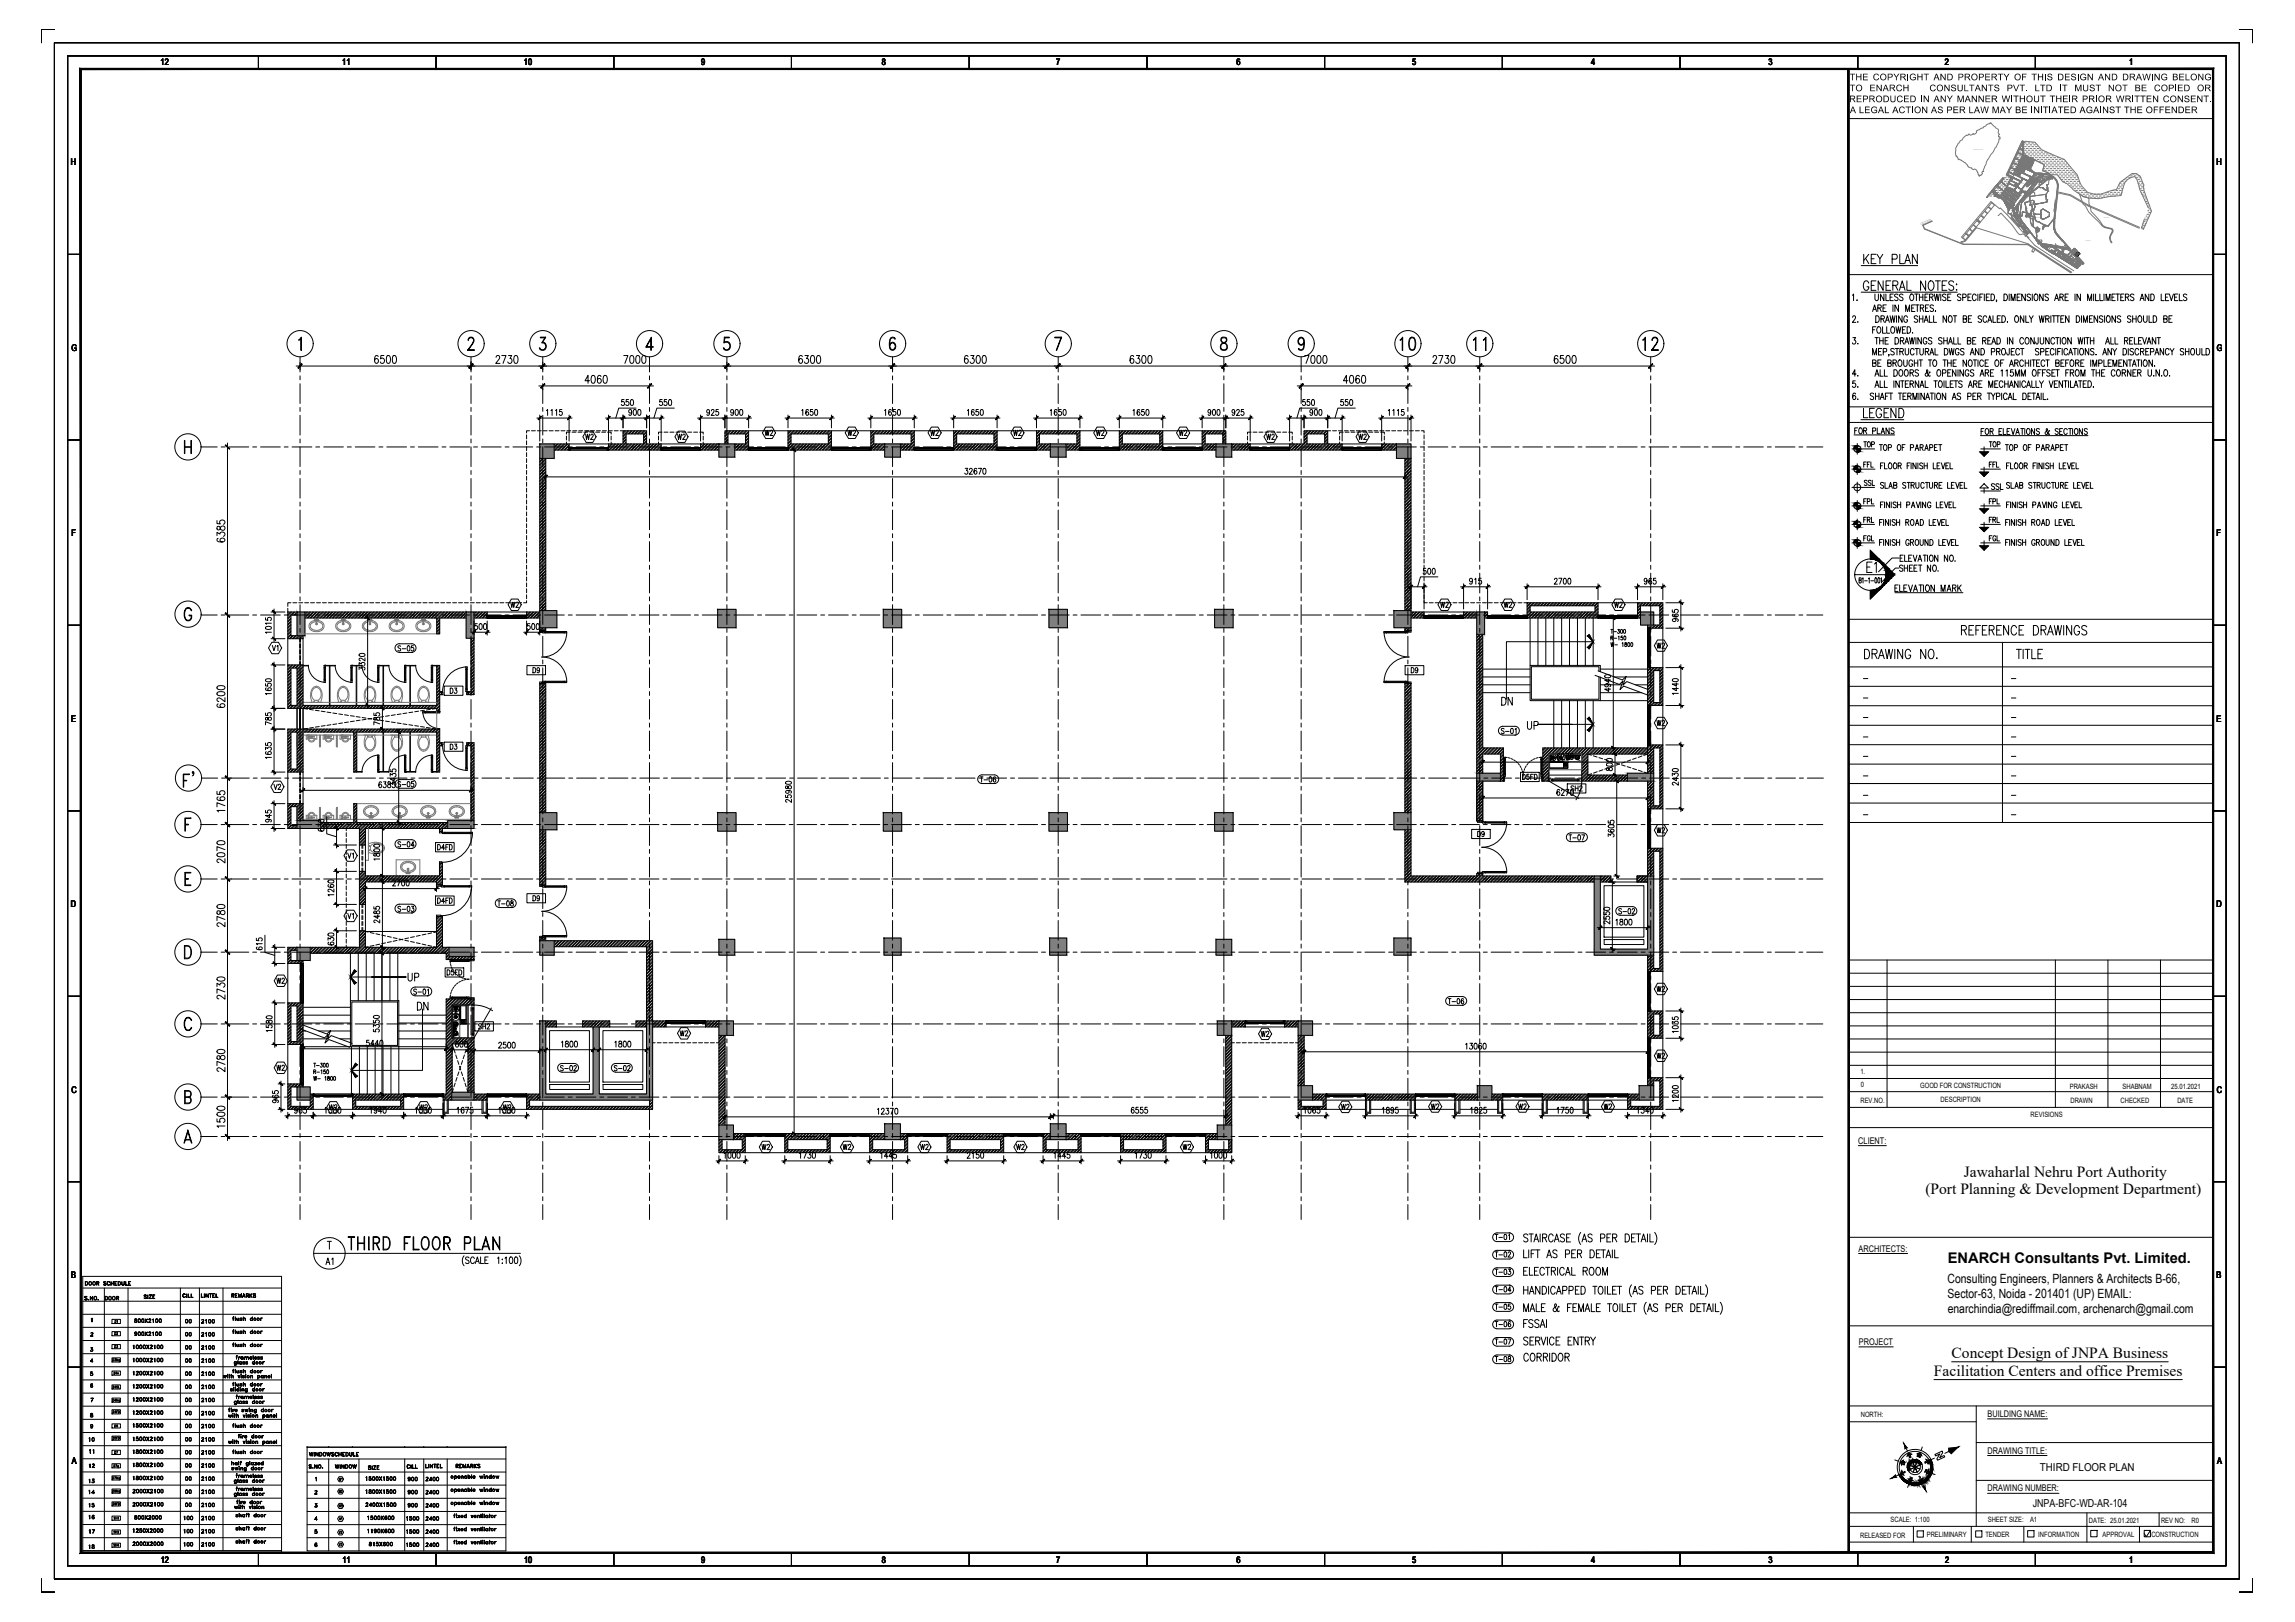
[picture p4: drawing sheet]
<svg xmlns="http://www.w3.org/2000/svg" width="841mm" height="594mm" viewBox="0 0 841 594" stroke-linecap="round" stroke-linejoin="round" font-family="sans-serif">
<defs><g id="words">
<text font-size="8.8" x="126.3" y="459">THIRD FLOOR PLAN</text>
<g font-size="8.4">
<text x="511.9" y="129.5">10</text>
<text x="538.7" y="129.5">11</text>
<text x="600.8" y="129.5">12</text>
</g>
<text font-size="7.5" x="72" y="289.6" transform="rotate(-90 72 289.6)">F'</text>
<g font-size="7.1">
<text x="688.6" y="211" transform="rotate(-90 688.6 211)">E1</text>
<text x="717.5" y="233.9">REFERENCE DRAWINGS</text>
</g>
<g font-size="6.6">
<text x="681.9" y="242.4">DRAWING NO.</text>
<text x="548.9" y="259.6">DN</text>
<text x="557" y="499.9">CORRIDOR</text>
</g>
<g font-size="6.2">
<text x="558.4" y="268.5">UP</text>
<text x="148.2" y="360.5">UP</text>
<text x="151.7" y="371.1">DN</text>
</g>
<g font-size="5.7">
<text x="719.7" y="430.9">Jawaharlal Nehru Port Authority</text>
<text x="705.6" y="437.4">(Port Planning &amp; Development Department)</text>
<text x="715.2" y="497.5">Concept Design of JNPA Business</text>
<text x="708.7" y="504.1">Facilitation Centers and office Premises</text>
</g>
<text font-size="5.4" x="713.8" y="462.4">ENARCH Consultants Pvt. Limited.</text>
<g font-size="5.3">
<text x="279" y="160.9">W2</text>
<text x="309.4" y="160.9">W2</text>
<text x="339.7" y="160.9">W2</text>
<text x="370.1" y="160.9">W2</text>
<text x="400.4" y="160.9">W2</text>
<text x="431.1" y="160.9">W2</text>
<text x="213.4" y="162.3">W2</text>
<text x="246.9" y="162.3">W2</text>
<text x="462.8" y="162.3">W2</text>
<text x="496.7" y="162.3">W2</text>
<text x="681.9" y="165.1">TOP</text>
<text x="727.8" y="165.1">TOP</text>
<text x="727.8" y="185.9">FPL</text>
<text x="728.5" y="180.6">SSL</text>
<text x="727.8" y="192.6">FRL</text>
<text x="606.1" y="238.8">W2</text>
<text x="606.1" y="267.1">W2</text>
<text x="358.1" y="287.9">T-06</text>
<text x="574.3" y="291">SH2</text>
<text x="144.6" y="311.5">S-04</text>
<text x="573.6" y="309">T-07</text>
<text x="130.5" y="315.7" transform="rotate(-90 130.5 315.7)">V1</text>
<text x="144.6" y="335.1">S-03</text>
<text x="194" y="331.3">D9</text>
<text x="150.3" y="365.5">S-01</text>
<text x="529.5" y="369">T-06</text>
<text x="174.3" y="378.2">SH2</text>
<text x="461.1" y="381">W2</text>
<text x="100.2" y="393.3">W2</text>
<text x="119.6" y="407.8">W2</text>
<text x="152.8" y="407.8">W2</text>
<text x="183.1" y="407.8">W2</text>
<text x="546.8" y="461.8">T-02</text>
<text x="118.2" y="464.3">A1</text>
<text x="546.8" y="468.1">T-03</text>
<text x="546.8" y="474.5">T-04</text>
<text x="546.8" y="480.8">T-05</text>
</g>
<g font-size="4.9">
<text x="681.9" y="178.9">SSL</text>
<text x="681.9" y="199.3">FGL</text>
<text x="727.8" y="199.3">FGL</text>
<text x="185.9" y="223.7">W2</text>
<text x="526.7" y="223.7">W2</text>
<text x="550" y="223.7">W2</text>
<text x="590.5" y="223.7">W2</text>
<text x="98.4" y="239.5">V1</text>
<text x="144.6" y="239.5">S-05</text>
<text x="194" y="247.6">D9</text>
<text x="515.8" y="247.6">D9</text>
<text x="163.7" y="255.1">D3</text>
<text x="548.9" y="269.9">S-01</text>
<text x="163.7" y="275.5">D3</text>
<text x="99.1" y="290.3">V2</text>
<text x="144.6" y="289.3">S-05</text>
<text x="540.1" y="307.6">D9</text>
<text x="606.1" y="306.2">W2</text>
<text x="159.1" y="332">D4FD</text>
<text x="181.3" y="333">T-08</text>
<text x="592" y="335.8">S-02</text>
<text x="126.3" y="337.6">V1</text>
<text x="100.2" y="361.2">W2</text>
<text x="606.1" y="364.4">W2</text>
<text x="248" y="380.6">W2</text>
<text x="606.1" y="388.8">W2</text>
<text x="204.3" y="393.3">S-02</text>
<text x="224" y="393.3">S-02</text>
<text x="490.4" y="407.5">W2</text>
<text x="523.2" y="407.5">W2</text>
<text x="555.3" y="407.5">W2</text>
<text x="586.7" y="407.5">W2</text>
<text x="278" y="422.3">W2</text>
<text x="307.6" y="422.3">W2</text>
<text x="336.2" y="422.3">W2</text>
<text x="371.1" y="422.3">W2</text>
<text x="432.2" y="422.3">W2</text>
<text x="546.8" y="455.1">T-01</text>
<text x="546.8" y="487.2">T-06</text>
<text x="546.8" y="493.5">T-07</text>
<text x="546.8" y="499.9">T-08</text>
</g>
<g font-size="4.7">
<text x="713.7" y="469.8">Consulting Engineers, Planners &amp; Architects B-66,</text>
<text x="713.7" y="475.4">Sector-63, Noida - 201401 (UP) EMAIL:</text>
<text x="713.8" y="481.1">enarchindia@rediffmail.com, archenarch@gmail.com</text>
</g>
<g font-size="4.4">
<text x="37.4" y="477.3">DOOR</text>
<text x="66.7" y="485.8">00</text>
<text x="72.7" y="485.8">2100</text>
<text x="66.7" y="490.7">00</text>
<text x="72.7" y="490.7">2100</text>
<text x="66.7" y="495.3">00</text>
<text x="66.7" y="500.2">00</text>
<text x="72.7" y="500.2">2100</text>
<text x="66.7" y="509.8">00</text>
<text x="72.7" y="505.2">2100</text>
<text x="72.7" y="509.8">2100</text>
<text x="66.7" y="514.7">00</text>
<text x="72.7" y="514.7">2100</text>
<text x="72.7" y="519.6">2100</text>
<text x="66.7" y="524.2">00</text>
<text x="72.7" y="524.2">2100</text>
<text x="31.4" y="529.2">10</text>
<text x="31.4" y="533.4">11</text>
<text x="66.7" y="533.8">00</text>
<text x="66.7" y="529.2">00</text>
<text x="72.7" y="533.8">2100</text>
<text x="72.7" y="529.2">2100</text>
<text x="31.4" y="538.7">12</text>
<text x="66.7" y="538.7">00</text>
<text x="72.7" y="538.7">2100</text>
<text x="121.7" y="539">WINDOW</text>
<text x="31.4" y="544.3">13</text>
<text x="72.7" y="543.6">2100</text>
<text x="148.2" y="543.6">900</text>
<text x="154.9" y="543.6">2400</text>
<text x="66.7" y="548.2">00</text>
<text x="72.7" y="548.2">2100</text>
<text x="154.9" y="548.6">2400</text>
<text x="31.4" y="553.2">15</text>
<text x="66.7" y="553.2">00</text>
<text x="72.7" y="553.2">2100</text>
<text x="148.2" y="553.2">900</text>
<text x="154.9" y="553.2">2400</text>
<text x="66.3" y="562.7">100</text>
<text x="72.7" y="562.7">2100</text>
<text x="147.8" y="558.1">1500</text>
<text x="154.9" y="558.1">2400</text>
<text x="154.9" y="563">2400</text>
<text x="31.4" y="568.3">18</text>
<text x="66.3" y="567.6">100</text>
<text x="72.7" y="567.6">2100</text>
<text x="147.8" y="567.6">1500</text>
<text x="154.9" y="567.6">2400</text>
</g>
<g font-size="4">
<text x="65.6" y="476.2">CILL</text>
<text x="83.6" y="476.2">REMARKS</text>
<text x="44.1" y="485.8" transform="rotate(-90 44.1 485.8)">D1</text>
<text x="44.1" y="494.9" transform="rotate(-90 44.1 494.9)">D3</text>
<text x="72.7" y="495.3">2100</text>
<text x="47.6" y="499.9">1000X2100</text>
<text x="66.7" y="504.8">00</text>
<text x="47.6" y="514.3">1200X2100</text>
<text x="66.7" y="519.3">00</text>
<text x="47.6" y="523.9">1500X2100</text>
<text x="40.9" y="533.8">D7</text>
<text x="165.8" y="538.7">REMARKS</text>
<text x="699.2" y="538" transform="rotate(-90 699.2 538)">SW</text>
<text x="701.3" y="535.2">NW</text>
<text x="747.5" y="538.7">THIRD FLOOR PLAN</text>
<text x="66.7" y="543.3">00</text>
<text x="133" y="543.3">1500X1500</text>
<text x="707.3" y="540.8" transform="rotate(-90 707.3 540.8)">NE</text>
<text x="31.4" y="548.2">14</text>
<text x="148.2" y="548.2">900</text>
<text x="31.4" y="557.4">16</text>
<text x="66.3" y="557.7">100</text>
<text x="72.7" y="557.7">2100</text>
<text x="113.9" y="553.2">3</text>
<text x="744.9" y="552.1">JNPA-BFC-WD-AR-104</text>
<text x="31.4" y="562.7">17</text>
<text x="47.6" y="562.3">1250X2000</text>
<text x="123.1" y="563">V2</text>
<text x="123.1" y="558.1">V1</text>
<text x="147.8" y="562.7">1500</text>
<text x="134.1" y="567.3">815X600</text>
</g>
<g font-size="3.5">
<text x="40.9" y="490">D2</text>
<text x="40.6" y="504.5">D4v</text>
<text x="40.9" y="523.9">D5</text>
<text x="698.1" y="535.2">W</text>
<text x="704.1" y="537.3">N</text>
<text x="123.1" y="543.3">W1</text>
<text x="698.5" y="542.9">SE</text>
<text x="702" y="542.6">E</text>
<text x="123.1" y="547.9">W2</text>
<text x="123.1" y="553.2">W3</text>
<text x="40.6" y="562.7">SH2</text>
<text x="123.1" y="567.3">V3</text>
</g>
<g font-size="3.4">
<text x="58.9" y="23.8">12</text>
<text x="125.4" y="23.8">11</text>
<text x="192" y="23.8">10</text>
<text x="256.9" y="23.8">9</text>
<text x="323.1" y="23.8">8</text>
<text x="387.1" y="23.8">7</text>
<text x="453.2" y="23.8">6</text>
<text x="517.5" y="23.8">5</text>
<text x="583.1" y="23.8">4</text>
<text x="648.1" y="23.8">3</text>
<text x="712.7" y="23.8">2</text>
<text x="780.3" y="23.8">1</text>
<text x="677.8" y="29.4">THE COPYRIGHT AND PROPERTY OF THIS DESIGN AND DRAWING BELONG</text>
<text x="677.8" y="33.4">TO</text>
<text x="685.1" y="33.4">ENARCH</text>
<text x="707.1" y="33.4">CONSULTANTS</text>
<text x="735.4" y="33.4">PVT.</text>
<text x="745.6" y="33.4">LTD</text>
<text x="754.6" y="33.4">IT</text>
<text x="760.2" y="33.4">MUST</text>
<text x="772.5" y="33.4">NOT</text>
<text x="782.2" y="33.4">BE</text>
<text x="789.4" y="33.4">COPIED</text>
<text x="805.2" y="33.4">OR</text>
<text x="677.6" y="37.4">REPRODUCED IN ANY MANNER WITHOUT THEIR PRIOR WRITTEN CONSENT.</text>
<text x="677.9" y="41.4">A LEGAL ACTION AS PER LAW MAY BE INITIATED AGAINST THE OFFENDER</text>
<text x="25.9" y="60.6">H</text>
<text x="812.3" y="60.6">H</text>
<text x="26.2" y="128.5">G</text>
<text x="812.3" y="128.5">G</text>
<text x="26.2" y="196.4">F</text>
<text x="812.3" y="196.4">F</text>
<text x="26.1" y="264.3">E</text>
<text x="812.3" y="264.3">E</text>
<text x="26" y="332.3">D</text>
<text x="812.3" y="332.3">D</text>
<text x="26.2" y="400.2">C</text>
<text x="812.4" y="400.2">C</text>
<text x="681" y="418.9">CLIENT:</text>
<text x="681.1" y="458.4">ARCHITECTS:</text>
<text x="26.1" y="468.1">B</text>
<text x="812.3" y="468.1">B</text>
<text x="681.2" y="492.6">PROJECT</text>
<text x="728.4" y="519">BUILDING NAME:</text>
<text x="728.4" y="532.4">DRAWING TITLE:</text>
<text x="26.3" y="536.1">A</text>
<text x="812.5" y="536.1">A</text>
<text x="728.4" y="546.2">DRAWING NUMBER:</text>
<text x="58.9" y="572.4">12</text>
<text x="125.5" y="572.4">11</text>
<text x="192.1" y="572.4">10</text>
<text x="257" y="572.4">9</text>
<text x="323.1" y="572.4">8</text>
<text x="387.1" y="572.4">7</text>
<text x="453.2" y="572.4">6</text>
<text x="517.5" y="572.4">5</text>
<text x="583.1" y="572.4">4</text>
<text x="648.1" y="572.4">3</text>
<text x="712.8" y="572.4">2</text>
<text x="780.3" y="572.4">1</text>
</g>
<g font-size="2.7">
<text x="681.8" y="393.2">1.</text>
<text x="681.9" y="398.1">0</text>
<text x="703.7" y="398.6">GOOD FOR CONSTRUCTION</text>
<text x="758.5" y="398.8">PRAKASH</text>
<text x="777.8" y="398.8">SHABNAM</text>
<text x="795.7" y="398.8">25.01.2021</text>
<text x="681.8" y="403.9">REV.NO.</text>
<text x="711.2" y="403.7">DESCRIPTION</text>
<text x="758.8" y="403.9">DRAWN</text>
<text x="777.1" y="403.9">CHECKED</text>
<text x="797.9" y="403.9">DATE</text>
<text x="744.1" y="408.9">REVISIONS</text>
<text x="681.9" y="518.9">NORTH:</text>
<text x="692.8" y="557.3">SCALE: 1:100</text>
<text x="728.4" y="557.5">SHEET SIZE:</text>
<text x="743.9" y="557.5">A1</text>
<text x="765.5" y="557.9">DATE: 25.01.2021</text>
<text x="791.9" y="557.9">REV NO:</text>
<text x="803.1" y="557.9">R0</text>
<text x="681.7" y="563.2">RELEASED FOR</text>
<text x="706.1" y="562.8">PRELIMINARY</text>
<text x="727.6" y="562.8">TENDER</text>
<text x="746.9" y="562.8">INFORMATION</text>
<text x="770.5" y="562.8">APPROVAL</text>
<text x="788.4" y="562.8">CONSTRUCTION</text>
</g>
<g font-size="2.6">
<text x="207.8" y="165.1">F3</text>
<text x="221.5" y="165.5">F2</text>
<text x="241.3" y="165.5">F2</text>
<text x="255.1" y="165.1">F3</text>
<text x="273.4" y="165.1">F3</text>
<text x="287.2" y="165.1">F3</text>
<text x="303.7" y="165.1">F3</text>
<text x="317.5" y="165.1">F3</text>
<text x="334.1" y="165.1">F3</text>
<text x="347.8" y="165.1">F3</text>
<text x="350.3" y="165.5" transform="rotate(-90 350.3 165.5)">F2</text>
<text x="364.4" y="165.1">F3</text>
<text x="378.2" y="165.1">F3</text>
<text x="396.9" y="165.5" transform="rotate(-90 396.9 165.5)">F2</text>
<text x="408.5" y="165.1">F3</text>
<text x="425.1" y="165.5">F2</text>
<text x="441.3" y="165.5" transform="rotate(-90 441.3 165.5)">F2</text>
<text x="457.2" y="165.1">F3</text>
<text x="471" y="165.1">F3</text>
<text x="491.1" y="165.1">F3</text>
<text x="504.8" y="165.1">F3</text>
<text x="177.4" y="226.8">F2</text>
<text x="191.6" y="226.8">F2</text>
<text x="521.1" y="227.2">F4</text>
<text x="534.8" y="227.2">F4</text>
<text x="544.3" y="227.2">F4</text>
<text x="558.1" y="227.2">F4</text>
<text x="584.6" y="227.2">F4</text>
<text x="598.7" y="227.2">F4</text>
<text x="605.4" y="231.4" transform="rotate(-90 605.4 231.4)">F2</text>
<text x="605.4" y="245.5" transform="rotate(-90 605.4 245.5)">F2</text>
<text x="681.6" y="249.8">-</text>
<text x="735.9" y="249.8">-</text>
<text x="681.6" y="256.8">-</text>
<text x="735.9" y="256.8">-</text>
<text x="602.9" y="260">F4</text>
<text x="681.6" y="263.9">-</text>
<text x="735.9" y="263.9">-</text>
<text x="602.9" y="273.8">F4</text>
<text x="681.6" y="271.3">-</text>
<text x="735.9" y="271.3">-</text>
<text x="681.6" y="278.3">-</text>
<text x="735.9" y="278.3">-</text>
<text x="681.6" y="285.4">-</text>
<text x="735.9" y="285.4">-</text>
<text x="681.6" y="292.5">-</text>
<text x="735.9" y="292.5">-</text>
<text x="602.9" y="297.7">F4</text>
<text x="605.4" y="297.7" transform="rotate(-90 605.4 297.7)">F2</text>
<text x="681.6" y="299.5">-</text>
<text x="735.9" y="299.5">-</text>
<text x="602.9" y="311.5">F4</text>
<text x="605.4" y="311.9" transform="rotate(-90 605.4 311.9)">F2</text>
<text x="109" y="354.5">F3</text>
<text x="605.4" y="357.4" transform="rotate(-90 605.4 357.4)">F2</text>
<text x="109" y="368.3">F3</text>
<text x="605.4" y="371.5" transform="rotate(-90 605.4 371.5)">F2</text>
<text x="243.1" y="375.7">F2</text>
<text x="257.2" y="375.7">F2</text>
<text x="455.4" y="375.4">F4</text>
<text x="469.2" y="375.4">F4</text>
<text x="605.4" y="381.7" transform="rotate(-90 605.4 381.7)">F2</text>
<text x="109" y="384.2">F3</text>
<text x="605.4" y="395.8" transform="rotate(-90 605.4 395.8)">F2</text>
<text x="111.1" y="397.9" transform="rotate(-90 111.1 397.9)">F3</text>
<text x="115.7" y="402.5" transform="rotate(-90 115.7 402.5)">F2</text>
<text x="127.7" y="402.5">F2</text>
<text x="146.8" y="402.5">F2</text>
<text x="160.9" y="402.5">F2</text>
<text x="177.4" y="402.5">F2</text>
<text x="191.6" y="402.5">F2</text>
<text x="485.1" y="402.2">F4</text>
<text x="498.8" y="402.2">F4</text>
<text x="517.5" y="402.5">F2</text>
<text x="531.6" y="402.5">F2</text>
<text x="549.6" y="402.5">F2</text>
<text x="563.7" y="402.5">F2</text>
<text x="581" y="402.5">F2</text>
<text x="595.1" y="402.5">F2</text>
<text x="272" y="417">F2</text>
<text x="286.1" y="417">F2</text>
<text x="303" y="417">F2</text>
<text x="317.1" y="417">F2</text>
<text x="331.6" y="417">F2</text>
<text x="345.7" y="417">F2</text>
<text x="366.9" y="416.6">F4</text>
<text x="380.6" y="416.6">F4</text>
<text x="395.1" y="417">F2</text>
<text x="409.2" y="417">F2</text>
<text x="426.2" y="417">F2</text>
<text x="442.4" y="417" transform="rotate(-90 442.4 417)">F2</text>
</g>
<g font-size=".4" fill="#787878">
<text x="740.3" y="67.3">SECTOR 11</text>
<text x="703.9" y="81.9" transform="rotate(-23 703.9 81.9)">PROPOSED MARINE</text>
<text x="704" y="82.4" transform="rotate(-22 704 82.4)">CHEMICAL TERMINAL</text>
<text x="745.9" y="79.8">SECTOR 12</text>
<text x="771" y="79.9">SECTOR 09</text>
<text x="756.6" y="92.9">SECTOR 13</text>
</g>
</g></defs>
<!-- layer: A-HATCH -->
<g fill="none" stroke="#000" stroke-width=".37">
<path d="M228.9 157.8l-.6 .6M229.3 157.8l-1 1M229.4 159.6l-1.1 1.1M230.1 157.8l-1.8 1.8M230.4 157.8l-2.1 2.1M231.2 157.8l-1.1 1.1M231.6 157.8l-1.1 1.1M232.4 157.8l-1.1 1.1M232.8 157.8l-1.1 1.1M233.6 157.8l-1.1 1.1M233.9 157.8l-1.1 1.1M234.7 157.8l-1.1 1.1"/>
<path d="M235.1 157.8l-1.1 1.1M235.9 157.8l-1.1 1.1M236.3 157.8l-1.1 1.1M237 157.9l-1.1 1.1M237 159l-1.1 1.1M237 158.3l-1.1 1.1M237 159.4l-1.1 1.2M266.3 157.8l-.6 .6M266.7 157.8l-1 1M266.8 159.6l-1.1 1.2M267.4 157.8l-1.7 1.8M267.8 157.8l-2.1 2.2"/>
<path d="M268.6 157.8l-1.1 1.1M269 157.8l-1.1 1.1M269.8 157.8l-1.1 1.1M270.1 157.8l-1.1 1.1M270.9 157.8l-1.1 1.1M271.3 157.8l-1.1 1.1M272.1 157.8l-1.1 1.1M272.5 157.8l-1.1 1.1M273.3 157.8l-1.1 1.1M273.7 157.8l-1.1 1.1M274.3 157.9l-1.1 1.1M274.3 159.1l-1.1 1.1"/>
<path d="M274.3 158.3l-1.1 1.1M274.3 159.5l-1.1 1.1M288.9 157.8l-.1 .1M289.6 157.8l-.8 .9M289.9 159.9l-1.1 1.1M289.9 159.1l-1.1 1.1M290 157.8l-1.2 1.2M290.8 157.8l-2 2.1M291.2 157.8l-1.1 1.1M292 157.8l-1.2 1.1M292.4 157.8l-1.1 1.1M293.1 157.8l-1.1 1.1"/>
<path d="M293.5 157.8l-1.1 1.1M294.3 157.8l-1.1 1.1M294.7 157.8l-1.1 1.1M295.5 157.8l-1.1 1.1M295.9 157.8l-1.2 1.1M296.6 157.8l-1.1 1.1M297 157.8l-1.1 1.1M297.8 157.8l-1.1 1.1M298.2 157.8l-1.1 1.1M299 157.8l-1.1 1.1M299.4 157.8l-1.1 1.1M300.2 157.8l-1.1 1.1"/>
<path d="M300.5 157.8l-1.1 1.1M301.3 157.8l-1.1 1.1M301.7 157.8l-1.1 1.1M302.5 157.8l-1.1 1.1M302.9 157.8l-1.1 1.1M303.7 157.8l-1.2 1.1M304.1 157.8l-1.1 1.1M304.7 157.9l-1.2 1.1M304.7 159.1l-1.2 1.1M304.7 158.3l-1.2 1.1M304.7 159.5l-1.2 1.1M319.2 157.8l-.1 .1"/>
<path d="M320 157.8l-.9 .9M320.2 159.9l-1.1 1.1M320.2 159.1l-1.1 1.1M320.4 157.8l-1.3 1.3M321.2 157.8l-2.1 2.1M321.6 157.8l-1.1 1.1M322.3 157.8l-1.1 1.1M322.7 157.8l-1.1 1.1M323.5 157.8l-1.1 1.1M323.9 157.8l-1.1 1.1M324.7 157.8l-1.1 1.1M325.1 157.8l-1.2 1.1"/>
<path d="M325.9 157.8l-1.1 1.1M326.2 157.8l-1.1 1.1M327 157.8l-1.1 1.1M327.4 157.8l-1.1 1.1M328.2 157.8l-1.1 1.1M328.6 157.8l-1.1 1.1M329.4 157.8l-1.1 1.1M329.7 157.8l-1.1 1.1M330.5 157.8l-1.1 1.1M330.9 157.8l-1.1 1.1M331.7 157.8l-1.1 1.1M332.1 157.8l-1.1 1.1"/>
<path d="M332.9 157.8l-1.2 1.1M333.3 157.8l-1.1 1.1M334 157.8l-1.1 1.1M334.4 157.8l-1.1 1.1M335 158l-1.1 1.1M335 159.1l-1.1 1.1M335 158.4l-1.1 1.1M335 159.5l-1.1 1.2M349.6 157.8l-.1 .1M350.4 157.8l-.9 .9M350.6 159.9l-1.1 1.1M350.6 159.2l-1.1 1.1"/>
<path d="M350.8 157.8l-1.3 1.3M351.6 157.8l-2.1 2.1M351.9 157.8l-1.1 1.1M352.7 157.8l-1.1 1.1M353.1 157.8l-1.1 1.1M353.9 157.8l-1.1 1.1M354.3 157.8l-1.1 1.1M355.1 157.8l-1.1 1.1M355.4 157.8l-1.1 1.1M356.2 157.8l-1.1 1.1M356.6 157.8l-1.1 1.1M357.4 157.8l-1.1 1.1"/>
<path d="M357.8 157.8l-1.1 1.1M358.6 157.8l-1.2 1.1M359 157.8l-1.1 1.1M359.7 157.8l-1.1 1.1M360.1 157.8l-1.1 1.1M360.9 157.8l-1.1 1.1M361.3 157.8l-1.1 1.1M362 157.8l-1.1 1.1M362.5 157.8l-1.2 1.1M363.2 157.8l-1.1 1.1M363.6 157.8l-1.1 1.1M364.4 157.8l-1.1 1.1"/>
<path d="M364.8 157.8l-1.1 1.1M365.4 158l-1.1 1.1M365.4 159.2l-1.1 1.1M365.4 158.4l-1.1 1.1M365.4 159.6l-1.1 1.1M380 157.8l-.2 .1M380.8 157.8l-1 .9M380.9 159.9l-1.1 1.2M380.9 159.2l-1.1 1.1M381.1 157.8l-1.3 1.3M381.9 157.8l-2.1 2.1M382.3 157.8l-1.1 1.1"/>
<path d="M383.1 157.8l-1.1 1.1M383.5 157.8l-1.1 1.1M384.3 157.8l-1.1 1.1M384.7 157.8l-1.1 1.1M385.4 157.8l-1.1 1.1M385.8 157.8l-1.1 1.1M386.6 157.8l-1.1 1.1M387 157.8l-1.1 1.1M387.8 157.8l-1.2 1.1M388.2 157.8l-1.1 1.1M388.9 157.8l-1.1 1.1M389.3 157.8l-1.1 1.1"/>
<path d="M390.1 157.8l-1.1 1.1M390.5 157.8l-1.1 1.1M391.3 157.8l-1.1 1.1M391.7 157.8l-1.2 1.1M392.4 157.8l-1.1 1.1M392.8 157.8l-1.1 1.1M393.6 157.8l-1.1 1.1M394 157.8l-1.1 1.1M394.8 157.8l-1.1 1.1M395.2 157.8l-1.1 1.1M395.7 158l-1.1 1.1M395.7 159.2l-1.1 1.1"/>
<path d="M395.7 158.4l-1.1 1.1M395.7 159.6l-1.1 1.1M410.4 157.8l-.2 .1M411.2 157.8l-1 .9M411.3 160l-1.1 1.1M411.3 159.2l-1.1 1.1M411.5 157.8l-1.3 1.3M412.3 157.8l-2.1 2.1M412.7 157.8l-1.1 1.1M413.5 157.8l-1.1 1.1M413.9 157.8l-1.1 1.1M414.6 157.8l-1.1 1.1"/>
<path d="M415.1 157.8l-1.2 1.1M415.8 157.8l-1.1 1.1M416.2 157.8l-1.1 1.1M417 157.8l-1.1 1.1M417.4 157.8l-1.1 1.1M418.1 157.8l-1.1 1.1M418.5 157.8l-1.1 1.1M419.3 157.8l-1.1 1.1M419.7 157.8l-1.1 1.1M420.5 157.8l-1.1 1.1M420.8 157.8l-1.1 1.1M421.7 157.8l-1.1 1.1"/>
<path d="M422 157.8l-1.1 1.1M422.8 157.8l-1.1 1.1M423.2 157.8l-1.1 1.1M424 157.8l-1.1 1.1M424.4 157.8l-1.1 1.1M425.2 157.8l-1.2 1.1M425.5 157.8l-1.1 1.1M426.1 158l-1.1 1.1M426.1 159.2l-1.1 1.1M426.1 158.4l-1.1 1.1M426.1 159.6l-1.1 1.1M440.7 157.8l-.2 .2"/>
<path d="M441.5 157.8l-1 .9M441.6 160l-1.1 1.1M441.6 159.2l-1.1 1.1M441.9 157.8l-1.4 1.3M442.7 157.8l-2.2 2.1M443.1 157.8l-1.1 1.1M443.8 157.8l-1.1 1.1M444.2 157.8l-1.1 1.1M445 157.8l-1.1 1.1M445.4 157.8l-1.1 1.1M446.2 157.8l-1.1 1.1M446.6 157.8l-1.2 1.1"/>
<path d="M447.4 157.8l-1.2 1.1M447.7 157.8l-1.1 1.1M448.5 157.8l-1.1 1.1M448.9 157.8l-1.1 1.1M449.2 158.3l-1.1 1.1M449.2 159.4l-1.1 1.1M449.2 158.7l-1.1 1.1M449.2 159.8l-1.1 1.2M478.1 157.8l-.2 .2M478.9 157.8l-1 1M479 159.3l-1.1 1.1M479.3 157.8l-1.4 1.4"/>
<path d="M480.1 157.8l-2.2 2.2M480.5 157.8l-1.1 1.1M481.2 157.8l-1.1 1.1M481.6 157.8l-1.1 1.1M482.4 157.8l-1.1 1.1M482.8 157.8l-1.1 1.1M483.6 157.8l-1.2 1.1M484 157.8l-1.1 1.1M484.7 157.8l-1.1 1.1M485.1 157.8l-1.1 1.1M485.9 157.8l-1.1 1.1M486.3 157.8l-1.1 1.1"/>
<path d="M486.6 158.3l-1.1 1.1M486.6 159.5l-1.1 1.1M486.6 158.7l-1.1 1.1M486.6 159.9l-1.1 1.1M198.1 167.9l-.3 .3M198.9 167.9l-1.1 1.1M199.3 167.9l-1.5 1.5M200 171.5l-2.2 2.2M200 177.3l-2.2 2.2M200 169.5l-2.2 2.2M200 175.4l-2.2 2.2M200 168l-2.2 2.2"/>
<path d="M200 169.1l-2.2 2.3M200 170.3l-2.2 2.2M200 172.6l-2.2 2.3M200 173.8l-2.2 2.2M200 175l-2.2 2.2M200 176.1l-2.2 2.3M200 178.5l-2.2 2.2M200 179.7l-2.2 2.2M200 168.4l-2.2 2.2M200 170.7l-2.2 2.2M200 171.9l-2.2 2.2M200 173l-2.2 2.3"/>
<path d="M200 174.2l-2.2 2.2M200 176.5l-2.2 2.3M200 177.7l-2.2 2.2M200 178.9l-2.2 2.2M203.4 162.6l-.3 .3M204.2 162.6l-1.1 1.1M204.6 162.6l-1.5 1.5M205.4 162.6l-2.2 2.2M205.8 162.6l-2.2 2.2M206.6 162.6l-2.3 2.2M206.9 162.6l-2.2 2.2M207.7 162.6l-2.2 2.2"/>
<path d="M208.1 162.6l-2.2 2.2M208.5 162.9l-1.9 1.9M225.2 162.6l-2.2 2.2M225.6 162.6l-2.2 2.2M226.4 162.6l-2.2 2.2M226.8 162.6l-2.2 2.2M227.6 162.6l-2.2 2.2M228 162.6l-2.3 2.2M229.4 162l-2.9 2.8M229.4 162.3l-2.5 2.5M229.4 160.8l-1.1 1.1M229.4 161.2l-1.1 1.1"/>
<path d="M229.4 160l-1.1 1.1M229.9 162.6l-2.2 2.2M230.3 162.6l-2.2 2.2M231.1 162.6l-2.2 2.2M231.5 162.6l-2.3 2.2M232.3 162.6l-2.3 2.2M232.6 162.6l-2.2 2.2M233.4 162.6l-2.2 2.2M233.8 162.6l-2.2 2.2M234.6 162.6l-2.2 2.2M235 162.6l-2.2 2.2M235.8 162.6l-2.3 2.2"/>
<path d="M237 161.8l-3.1 3M237 160.2l-1.1 1.1M237 161.4l-1.1 1.1M237 160.6l-1.1 1.1M237 162.6l-2.3 2.2M237.3 162.6l-2.2 2.2M238.1 162.6l-2.2 2.2M238.5 162.6l-2.2 2.2M239.2 162.6l-2.2 2.2M239.7 162.6l-2.3 2.2M240.4 162.6l-2.2 2.2M240.8 162.6l-2.2 2.2"/>
<path d="M241.6 162.6l-2.2 2.2M242 162.6l-2.3 2.2M258.3 162.6l-1.6 1.6M259.1 162.6l-2.2 2.2M259.5 162.6l-2.2 2.2M260.3 162.6l-2.2 2.2M260.7 162.6l-2.2 2.2M261.5 162.6l-2.3 2.2M261.8 162.6l-2.2 2.2M262.6 162.6l-2.2 2.2M263 162.6l-2.2 2.2M263.5 162.9l-1.9 1.9"/>
<path d="M263.5 164.5l-.4 .3M263.5 163.3l-1.5 1.5M263.5 164.1l-.8 .7M266.8 160.8l-1.1 1.1M266.8 160.1l-1.1 1.1M266.8 161.2l-1.1 1.1M266.8 162l-.7 .6M266.8 162.4l-.3 .2M269.6 162.6l-.3 .4M270 162.6l-.7 .8M270.8 162.6l-1.5 1.6M271.2 162.6l-1.9 1.9"/>
<path d="M272 162.6l-2.2 2.2M272.3 162.6l-2.2 2.2M274.3 160.3l-1.1 1.1M274.3 161.4l-3.4 3.4M274.3 160.7l-1.1 1.1M274.3 162.6l-2.2 2.2M274.3 163l-1.8 1.8M274.3 161.8l-3 3M289.9 161.1l-1.1 1.1M289.9 160.3l-1.1 1.1M289.9 161.5l-1.1 1.1M290.7 162.6l-1.9 1.9"/>
<path d="M291.1 162.6l-2.3 2.2M291.8 162.6l-2.2 2.2M292.2 162.6l-2.2 2.2M293 162.6l-2.2 2.2M293.4 162.6l-2.2 2.2M294.1 162.6l-2.2 2.2M294.6 162.6l-2.3 2.2M295.3 162.6l-2.2 2.2M295.7 162.6l-2.2 2.2M296.5 162.6l-2.2 2.2M296.9 162.6l-2.2 2.2M297.7 162.6l-2.2 2.2"/>
<path d="M298 162.6l-2.2 2.2M298.8 162.6l-2.2 2.2M299.2 162.6l-2.2 2.2M300 162.6l-2.2 2.2M300.4 162.6l-2.2 2.2M301.2 162.6l-2.2 2.2M301.6 162.6l-2.2 2.2M302.4 162.6l-2.3 2.2M302.7 162.6l-2.2 2.2M303.5 162.6l-2.2 2.2M304.7 161.8l-3 3M304.7 160.3l-1.2 1.1"/>
<path d="M304.7 161.5l-1.2 1.1M304.7 160.7l-1.2 1.1M304.7 162.6l-2.3 2.2M320.2 161.1l-1.1 1.1M320.2 160.3l-1.1 1.1M320.2 161.5l-1.1 1.1M321 162.6l-1.9 1.9M321.4 162.6l-2.2 2.2M322.2 162.6l-2.2 2.2M322.6 162.6l-2.2 2.2M323.4 162.6l-2.2 2.2M323.8 162.6l-2.3 2.2"/>
<path d="M324.2 164.1l-.7 .7M324.2 163l-1.9 1.8M324.2 164.5l-.3 .3M324.2 163.4l-1.5 1.4M330.4 162.6l-.4 .4M330.8 162.6l-.8 .8M331.5 162.6l-1.5 1.6M331.9 162.6l-1.9 2M332.7 162.6l-2.2 2.2M333.1 162.6l-2.2 2.2M335 162.6l-2.2 2.2M335 160.3l-1.1 1.1"/>
<path d="M335 160.7l-1.1 1.1M335 161.5l-3.3 3.3M335 161.9l-2.9 2.9M350.6 161.1l-1.1 1.1M350.6 160.3l-1.1 1.1M350.6 161.5l-1.1 1.1M351.4 162.6l-1.9 1.9M351.8 162.6l-2.2 2.2M352.6 162.6l-2.2 2.2M352.9 162.6l-2.2 2.2M353.8 162.6l-2.3 2.2M354.1 162.6l-2.2 2.2"/>
<path d="M354.9 162.6l-2.2 2.2M355.3 162.6l-2.2 2.2M356.1 162.6l-2.2 2.2M356.5 162.6l-2.2 2.2M357.3 162.6l-2.3 2.2M357.6 162.6l-2.2 2.2M358.4 162.6l-2.2 2.2M358.8 162.6l-2.2 2.2M359.6 162.6l-2.3 2.2M360 162.6l-2.2 2.2M360.7 162.6l-2.2 2.2M361.2 162.6l-2.3 2.2"/>
<path d="M361.9 162.6l-2.2 2.2M362.3 162.6l-2.2 2.2M363.1 162.6l-2.2 2.2M363.5 162.6l-2.3 2.2M365.4 161.9l-3 2.9M365.4 162.6l-2.2 2.2M365.4 160.3l-1.1 1.1M365.4 160.7l-1.1 1.1M365.4 161.5l-3.4 3.3M380.9 161.1l-1.1 1.1M380.9 160.4l-1.1 1.1M380.9 161.5l-1.1 1.1"/>
<path d="M381.8 162.6l-2 1.9M382.2 162.6l-2.2 2.2M383 162.6l-2.3 2.2M383.3 162.6l-2.2 2.2M384.1 162.6l-2.2 2.2M384.5 162.6l-2.2 2.2M384.9 163l-1.8 1.8M384.9 164.5l-.3 .3M384.9 163.4l-1.4 1.4M384.9 164.2l-.7 .6M391.1 162.6l-.4 .5M391.5 162.6l-.8 .8"/>
<path d="M392.3 162.6l-1.6 1.7M392.7 162.6l-2 2M393.5 162.6l-2.2 2.2M393.8 162.6l-2.2 2.2M395.7 162.7l-2.1 2.1M395.7 160.4l-1.1 1.1M395.7 160.7l-1.1 1.1M395.7 161.5l-3.3 3.3M395.7 161.9l-2.9 2.9M411.3 161.1l-1.1 1.2M411.3 160.4l-1.1 1.1M411.3 161.5l-1.1 1.1"/>
<path d="M412.2 162.6l-2 2M412.6 162.6l-2.2 2.2M413.3 162.6l-2.2 2.2M413.7 162.6l-2.2 2.2M414.5 162.6l-2.2 2.2M414.9 162.6l-2.2 2.2M415.6 162.6l-2.2 2.2M416.1 162.6l-2.3 2.2M416.8 162.6l-2.2 2.2M417.2 162.6l-2.2 2.2M418 162.6l-2.2 2.2M418.4 162.6l-2.2 2.2"/>
<path d="M419.2 162.6l-2.2 2.2M419.5 162.6l-2.2 2.2M420.3 162.6l-2.2 2.2M420.7 162.6l-2.2 2.2M421.5 162.6l-2.2 2.2M421.9 162.6l-2.2 2.2M422.7 162.6l-2.2 2.2M423.1 162.6l-2.3 2.2M423.9 162.6l-2.3 2.2M424.2 162.6l-2.2 2.2M426.1 161.9l-2.9 2.9M426.1 162.7l-2.2 2.1"/>
<path d="M426.1 160.4l-1.1 1.1M426.1 160.7l-1.1 1.2M426.1 161.5l-3.3 3.3M441.6 161.2l-1.1 1.1M441.6 162.3l-1.1 1.1M441.6 160.4l-1.1 1.1M441.6 161.5l-1.1 1.1M442.5 162.6l-2 2M442.9 162.6l-2.2 2.2M443.7 162.6l-2.2 2.2M444.1 162.6l-2.2 2.2M444.9 162.6l-2.2 2.2"/>
<path d="M445.3 162.6l-2.3 2.2M445.6 164.6l-.2 .2M445.6 163.4l-1.4 1.4M445.6 164.2l-.6 .6M445.6 163.1l-1.8 1.7M449.2 162.2l-.5 .4M449.2 161.8l-.8 .8M449.2 160.6l-1.1 1.1M449.2 161l-1.1 1.1M451.9 162.6l-.5 .5M452.3 162.6l-.9 .9M453.1 162.6l-1.7 1.7"/>
<path d="M453.4 162.6l-2 2.1M454.2 162.6l-2.2 2.2M454.6 162.6l-2.2 2.2M455.4 162.6l-2.2 2.2M455.8 162.6l-2.2 2.2M456.5 162.6l-2.2 2.2M457 162.6l-2.3 2.2M457.7 162.6l-2.2 2.2M458.1 162.6l-2.2 2.2M474.1 162.6l-1.5 1.5M474.5 162.6l-1.9 1.9M475.2 162.6l-2.2 2.2"/>
<path d="M475.6 162.6l-2.2 2.2M476.4 162.6l-2.2 2.2M476.8 162.6l-2.2 2.2M477.6 162.6l-2.2 2.2M479 161.6l-3.2 3.2M479 160l-1.1 1.2M479 161.2l-1.1 1.1M479 160.4l-1.1 1.1M479 162.4l-2.5 2.4M479.1 162.6l-2.2 2.2M479.9 162.6l-2.2 2.2M480.3 162.6l-2.2 2.2"/>
<path d="M481.1 162.6l-2.2 2.2M481.5 162.6l-2.2 2.2M482.2 162.6l-2.2 2.2M482.7 162.6l-2.3 2.2M483.4 162.6l-2.2 2.2M483.8 162.6l-2.2 2.2M484.6 162.6l-2.2 2.2M485 162.6l-2.2 2.2M486.6 161.8l-3.1 3M486.6 160.7l-1.1 1.1M486.6 161l-1.1 1.1M486.6 162.2l-2.7 2.6"/>
<path d="M486.9 162.6l-2.2 2.2M487.3 162.6l-2.2 2.2M488.1 162.6l-2.2 2.2M488.5 162.6l-2.2 2.2M489.3 162.6l-2.2 2.2M489.6 162.6l-2.2 2.2M490.4 162.6l-2.2 2.2M490.8 162.6l-2.2 2.2M491.6 162.6l-2.2 2.2M491.8 162.7l-2 2.1M508 162.6l-1.7 1.7M508.4 162.6l-2.1 2"/>
<path d="M509.1 162.6l-2.2 2.2M509.5 162.6l-2.2 2.2M510.3 162.6l-2.2 2.2M510.7 162.6l-2.2 2.2M511.4 162.6l-2.2 2.2M511.7 163.9l-.9 .9M511.7 162.7l-2.1 2.1M511.7 164.6l-.1 .2M511.7 163.5l-1.3 1.3M515.5 167.9l-.7 .7M515.9 167.9l-1.1 1.1M516.7 167.9l-1.9 1.9"/>
<path d="M517.1 168.7l-2.3 2.2M517.1 169.9l-2.3 2.2M517.1 171l-2.3 2.3M517.1 172.2l-2.3 2.2M517.1 173.4l-2.3 2.2M517.1 174.5l-2.3 2.2M517.1 175.7l-2.3 2.2M517.1 176.9l-2.3 2.2M517.1 178.1l-2.3 2.2M517.1 179.2l-2.3 2.2M517.1 167.9l-2.3 2.2M517.1 169.1l-2.3 2.2"/>
<path d="M517.1 170.3l-2.3 2.2M517.1 171.4l-2.3 2.3M517.1 172.6l-2.3 2.2M517.1 173.8l-2.3 2.2M517.1 174.9l-2.3 2.3M517.1 176.1l-2.3 2.2M517.1 177.2l-2.3 2.3M517.1 178.4l-2.3 2.2M517.1 179.6l-2.3 2.2M200 183.2l-2.2 2.2M200 194.9l-2.2 2.2M200 181.2l-2.2 2.2"/>
<path d="M200 189.4l-2.2 2.2M200 188.2l-2.2 2.3M200 189l-2.2 2.2M200 190.5l-2.2 2.3M200 191.3l-2.2 2.2M200 197.2l-2.2 2.2M200 192.9l-2.2 2.2M200 195.2l-2.2 2.2M200 197.6l-2.2 2.2M200 198.8l-2.2 2.2M200 180.8l-2.2 2.2M200 182l-2.2 2.2"/>
<path d="M200 184.3l-2.2 2.3M200 185.5l-2.2 2.2M200 186.6l-2.2 2.3M200 187.8l-2.2 2.2M200 190.2l-2.2 2.2M200 192.5l-2.2 2.2M200 193.7l-2.2 2.2M200 196l-2.2 2.2M200 198.3l-2.2 2.3M200 199.5l-2.2 2.2M200 180l-2.2 2.2M200 182.4l-2.2 2.2"/>
<path d="M200 183.6l-2.2 2.2M200 184.7l-2.2 2.2M200 185.9l-2.2 2.2M200 187.1l-2.2 2.2M200 191.7l-2.2 2.2M200 194.1l-2.2 2.2M200 196.4l-2.2 2.2M200 199.9l-2.2 2.2M517.1 180.4l-2.3 2.2M517.1 181.6l-2.3 2.2M517.1 182.7l-2.3 2.3M517.1 183.9l-2.3 2.2"/>
<path d="M517.1 185l-2.3 2.3M517.1 186.2l-2.3 2.2M517.1 187.4l-2.3 2.2M517.1 188.6l-2.3 2.2M517.1 189.7l-2.3 2.2M517.1 190.9l-2.3 2.2M517.1 192.1l-2.3 2.2M517.1 193.3l-2.3 2.2M517.1 194.4l-2.3 2.2M517.1 195.6l-2.3 2.2M517.1 196.7l-2.3 2.3M517.1 197.9l-2.3 2.2"/>
<path d="M517.1 199.1l-2.3 2.2M517.1 180.8l-2.3 2.2M517.1 181.9l-2.3 2.2M517.1 183.1l-2.3 2.2M517.1 184.3l-2.3 2.2M517.1 185.5l-2.3 2.2M517.1 186.6l-2.3 2.2M517.1 187.8l-2.3 2.2M517.1 188.9l-2.3 2.3M517.1 190.1l-2.3 2.2M517.1 191.3l-2.3 2.2M517.1 192.4l-2.3 2.3"/>
<path d="M517.1 193.6l-2.3 2.2M517.1 194.8l-2.3 2.2M517.1 196l-2.3 2.2M517.1 197.1l-2.3 2.2M517.1 198.3l-2.3 2.2M517.1 199.5l-2.3 2.2M200 200.7l-2.2 2.2M200 204.6l-2.2 2.2M200 201.8l-2.2 2.2M200 203l-2.2 2.2M200 204.2l-2.2 2.2M200 205.4l-2.2 2.2"/>
<path d="M200 206.5l-2.2 2.2M200 207.7l-2.2 2.2M200 208.9l-2.2 2.2M200 210l-2.2 2.3M200 211.2l-2.2 2.2M200 212.3l-2.2 2.3M200 213.5l-2.2 2.2M200 214.7l-2.2 2.2M200 215.9l-2.2 2.2M200 217l-2.2 2.2M200 218.2l-2.2 2.2M200 219.4l-2.2 2.2"/>
<path d="M200 201.1l-2.2 2.2M200 202.2l-2.2 2.3M200 203.4l-2.2 2.2M200 205.7l-2.2 2.2M200 206.9l-2.2 2.2M200 208.1l-2.2 2.2M200 209.3l-2.2 2.2M200 210.4l-2.2 2.2M200 211.6l-2.2 2.2M200 212.8l-2.2 2.2M200 213.9l-2.2 2.3M200 215.1l-2.2 2.2"/>
<path d="M200 216.2l-2.2 2.3M200 217.4l-2.2 2.2M200 218.6l-2.2 2.2M200 219.8l-2.2 2.2M517.1 200.2l-2.3 2.2M517.1 201.4l-2.3 2.2M517.1 202.6l-2.3 2.2M517.1 203.8l-2.3 2.2M517.1 204.9l-2.3 2.2M517.1 206.1l-2.3 2.2M517.1 207.3l-2.3 2.2M517.1 208.4l-2.3 2.3"/>
<path d="M517.1 209.6l-2.3 2.2M517.1 210.7l-2.3 2.3M517.1 211.9l-2.3 2.2M517.1 213.1l-2.3 2.2M517.1 214.2l-2.3 2.3M517.1 215.4l-2.3 2.2M517.1 216.6l-2.3 2.2M517.1 217.8l-2.3 2.2M517.1 218.9l-2.3 2.2M517.1 200.6l-2.3 2.3M517.1 201.8l-2.3 2.2M517.1 203l-2.3 2.2"/>
<path d="M517.1 204.1l-2.3 2.2M517.1 205.3l-2.3 2.2M517.1 206.5l-2.3 2.2M517.1 207.6l-2.3 2.2M517.1 208.8l-2.3 2.2M517.1 210l-2.3 2.2M517.1 211.2l-2.3 2.2M517.1 212.3l-2.3 2.2M517.1 213.5l-2.3 2.2M517.1 214.6l-2.3 2.3M517.1 215.8l-2.3 2.2M517.1 217l-2.3 2.2"/>
<path d="M517.1 218.1l-2.3 2.3M517.1 219.3l-2.3 2.2M105.7 224.2l-.2 .1M106.4 224.2l-.9 .9M106.6 231.4l-1.1 1.1M106.6 226.4l-1.1 1.1M106.6 227.5l-1.1 1.1M106.6 228.7l-1.1 1.1M106.6 229.9l-1.1 1.1M106.6 231l-1.1 1.1M106.6 232.2l-1.1 1.1M106.6 225.6l-1.1 1.1"/>
<path d="M106.6 226.7l-1.1 1.1M106.6 227.9l-1.1 1.1M106.6 229.1l-1.1 1.1M106.6 230.3l-1.1 1.1M106.6 232.6l-1.1 1.1M106.9 224.2l-1.4 1.3M107.1 232.8l-1.1 1.1M107.5 232.8l-1.1 1.1M107.6 224.2l-2.1 2.1M108 224.2l-1.1 1.1M108.3 232.8l-1.1 1.1M108.7 232.8l-1.1 1.1"/>
<path d="M108.8 224.2l-1.1 1.1M108.9 224.5l-.8 .8M109.5 232.8l-1.2 1.1M109.9 232.8l-1.1 1.1M110.6 232.8l-1.1 1.1M111 232.8l-1.1 1.1M111.1 233.6l-.4 .3M112.3 224.2l-.6 .5M112.7 224.2l-1 .9M113.5 224.2l-1.8 1.6M113.8 224.2l-2.1 2.1M114.7 224.2l-2.3 2.2"/>
<path d="M115 224.2l-2.2 2.2M115.8 224.2l-2.2 2.2M116.2 224.2l-2.2 2.2M117 224.2l-2.2 2.2M117.4 224.2l-2.2 2.2M118.1 224.2l-2.2 2.2M118.5 224.2l-2.2 2.2M119.3 224.2l-2.2 2.2M119.7 224.2l-2.2 2.2M120.5 224.2l-2.2 2.2M120.9 224.2l-2.3 2.2M121.6 224.2l-2.2 2.2"/>
<path d="M122 224.2l-2.2 2.2M122.8 224.2l-2.2 2.2M123.2 224.2l-2.2 2.2M124 224.2l-2.2 2.2M124.4 224.2l-2.3 2.2M125.2 224.2l-2.2 2.2M125.5 224.2l-2.2 2.2M126.3 224.2l-2.2 2.2M126.7 224.2l-2.2 2.2M127.5 224.2l-2.2 2.2M127.9 224.2l-2.2 2.2M128.7 224.2l-2.3 2.2"/>
<path d="M129 224.2l-2.2 2.2M129.8 224.2l-2.2 2.2M130.2 224.2l-2.2 2.2M131 224.2l-2.2 2.2M131.4 224.2l-2.2 2.2M132.2 224.2l-2.3 2.2M132.6 224.2l-2.3 2.2M133.3 224.2l-2.2 2.2M133.7 224.2l-2.2 2.2M134.5 224.2l-2.2 2.2M134.9 224.2l-2.2 2.2M135.7 224.2l-2.3 2.2"/>
<path d="M136.1 224.2l-2.3 2.2M136.8 224.2l-2.2 2.2M137.2 224.2l-2.2 2.2M138 224.2l-2.2 2.2M138.4 224.2l-2.2 2.2M139.2 224.2l-2.2 2.2M139.5 224.2l-2.2 2.2M140.3 224.2l-2.2 2.2M140.7 224.2l-2.2 2.2M141.5 224.2l-2.2 2.2M141.9 224.2l-2.2 2.2M142.7 224.2l-2.2 2.2"/>
<path d="M143.1 224.2l-2.2 2.2M143.9 224.2l-2.3 2.2M144.2 224.2l-2.2 2.2M145 224.2l-2.2 2.2M145.4 224.2l-2.2 2.2M146.2 224.2l-2.3 2.2M146.6 224.2l-2.2 2.2M147.3 224.2l-2.2 2.2M147.8 224.2l-2.3 2.2M148.5 224.2l-2.2 2.2M148.9 224.2l-2.2 2.2M149.7 224.2l-2.2 2.2"/>
<path d="M150.1 224.2l-2.3 2.2M150.8 224.2l-2.2 2.2M151.2 224.2l-2.2 2.2M152 224.2l-2.2 2.2M152.4 224.2l-2.2 2.2M153.2 224.2l-2.2 2.2M153.6 224.2l-2.2 2.2M154.4 224.2l-2.2 2.2M154.7 224.2l-2.2 2.2M155.5 224.2l-2.2 2.2M155.9 224.2l-2.2 2.2M156.7 224.2l-2.2 2.2"/>
<path d="M157.1 224.2l-2.2 2.2M157.9 224.2l-2.3 2.2M158.3 224.2l-2.2 2.2M159 224.2l-2.2 2.2M159.4 224.2l-2.2 2.2M160.2 224.2l-2.2 2.2M160.6 224.2l-2.2 2.2M161.1 231.4l-.7 .8M161.1 226.7l-1.1 1.1M161.1 227.9l-1.1 1.1M161.1 229.1l-1.1 1.1M161.1 230.2l-1.1 1.1"/>
<path d="M161.1 227.1l-1.1 1.1M161.1 228.3l-1.1 1.1M161.1 229.4l-1.1 1.1M161.1 230.6l-1.1 1.1M161.1 231.8l-.3 .4M161.4 224.2l-2.3 2.2M161.8 224.2l-2.3 2.2M162.5 224.2l-2.5 2.5M162.9 224.2l-2.9 2.8M163.7 224.2l-2.2 2.2M164.1 224.2l-2.2 2.2M164.9 224.2l-2.2 2.2"/>
<path d="M165.3 224.2l-2.3 2.2M166 224.2l-2.2 2.2M166.4 224.2l-2.2 2.2M167.2 224.2l-2.2 2.2M167.6 224.2l-2.2 2.2M168.4 224.2l-2.2 2.2M168.8 224.2l-2.2 2.2M169.6 224.2l-2.3 2.2M169.9 224.2l-2.2 2.2M170.7 224.2l-2.2 2.2M170.8 225.6l-.7 .8M170.8 225.2l-1.1 1.2"/>
<path d="M170.8 224.4l-1.9 2M172.8 233.8l-.2 .1M173.2 233.8l-.6 .5M173.7 234l-1.1 1.1M173.7 235.2l-1.1 1.1M173.7 237.5l-1.1 1.1M173.7 235.5l-1.1 1.1M173.7 239.1l-1.1 1.1M173.7 236.3l-1.1 1.1M173.7 236.7l-1.1 1.1M173.7 238.7l-1.1 1.1M173.7 234.4l-1.1 1.1"/>
<path d="M173.7 239.8l-1.1 1.2M173.7 237.9l-1.1 1.1M174.2 224.2l-.5 .5M174.6 224.2l-.9 .8M175.4 224.2l-1.7 1.6M175.8 224.2l-2.1 2M176.5 224.2l-2.2 2.2M177 224.2l-2.3 2.2M177.7 224.2l-2.2 2.2M178.1 224.2l-2.2 2.2M195.3 224.2l-2.3 2.2M195.6 224.2l-2.2 2.2"/>
<path d="M196.4 224.2l-2.2 2.2M196.8 224.2l-2.2 2.2M197.6 224.2l-2.2 2.2M197.8 225.5l-.9 .9M197.8 224.3l-2 2.1M197.8 226.3l-.1 .1M197.8 225.1l-1.3 1.3M198 229.9l-.2 .3M198.8 229.9l-1 1M199.2 229.9l-1.1 1.1M200 221.7l-2 1.9M200 223.3l-.4 .3"/>
<path d="M200 222.1l-1.5 1.5M200 220.9l-2.2 2.2M200 220.6l-2.2 2.2M200 229.9l-1.1 1.1M200 230.3l-.7 .7M200 222.9l-.8 .7M515.4 229.9l-.6 .6M515.8 229.9l-1 1M516.6 229.9l-1.1 1.1M517 229.9l-1.2 1.1M517 231h.1M517.1 222.8l-.9 .8"/>
<path d="M517.1 221.7l-2.1 1.9M517.1 223.6h-.1M517.1 220.1l-2.3 2.2M517.1 221.3l-2.3 2.2M517.1 220.5l-2.3 2.2M517.1 222.4l-1.3 1.2M517.1 230.6l-.4 .4M517.7 224.2l-.6 .6M518.1 224.2l-1 1M518.9 224.2l-1.8 1.7M519.2 224.2l-2.1 2.1M520 224.2l-2.2 2.2"/>
<path d="M520.4 224.2l-2.2 2.2M521.2 224.2l-2.2 2.2M521.6 224.2l-2.2 2.2M537.9 224.2l-1.6 1.6M538.7 224.2l-2.2 2.2M539.1 224.2l-2.2 2.2M539.9 224.2l-2.2 2.2M540.3 224.2l-2.2 2.2M541.1 224.2l-2.3 2.2M541.2 225.6l-.8 .8M541.2 224.5l-2 1.9M541.2 225.2l-1.2 1.2"/>
<path d="M541.4 232.3l-.2 .3M542.2 232.3l-1 1.1M542.6 232.3l-1.4 1.5M543.4 233.5l-2.2 2.2M543.4 237l-2.2 2.2M543.4 239.4l-2.2 2.2M543.4 235.1l-2.2 2.2M543.4 237.4l-2.2 2.2M543.4 232.3l-2.2 2.3M543.4 234.7l-2.2 2.2M543.4 235.8l-2.2 2.3M543.4 238.2l-2.2 2.2"/>
<path d="M543.4 232.7l-2.2 2.2M543.4 233.9l-2.2 2.2M543.4 236.2l-2.2 2.3M543.4 238.6l-2.2 2.2M543.4 239.7l-2.2 2.3M559.6 220.8h.1M560 220.8l-.4 .4M560.7 223.6l-1.1 1.1M560.7 223.2l-1.1 1.1M560.7 222l-1.1 1.1M560.7 222.4l-1.1 1.1M560.8 220.8l-1.2 1.2"/>
<path d="M561.2 220.8l-1.6 1.5M561.3 224.2l-1.7 1.6M561.9 220.8l-1.1 1.1M562.1 224.2l-2.2 2.2M562.3 220.8l-1.1 1.1M562.5 224.2l-2.2 2.2M563.1 220.8l-1.1 1.1M563.3 224.2l-2.2 2.2M563.5 220.8l-1.1 1.1M563.6 224.2l-2.2 2.2M564.3 220.8l-1.1 1.1M564.4 224.2l-2.2 2.2"/>
<path d="M564.7 220.8l-1.1 1.1M564.8 224.2l-2.2 2.2M565.5 220.8l-1.1 1.1M565.6 224.2l-2.2 2.2M565.8 220.8l-1.1 1.1M566 224.2l-2.2 2.2M566.6 220.8l-1.1 1.1M566.8 224.2l-2.3 2.2M567 220.8l-1.1 1.1M567.2 224.2l-2.3 2.2M567.8 220.8l-1.1 1.1M567.9 224.2l-2.2 2.2"/>
<path d="M568.2 220.8l-1.1 1.1M568.3 224.2l-2.2 2.2M569 220.8l-1.1 1.1M569.1 224.2l-2.2 2.2M569.4 220.8l-1.1 1.1M569.5 224.2l-2.2 2.2M570.1 220.8l-1.1 1.1M570.2 224.2l-2.2 2.2M570.5 220.8l-1.1 1.1M570.7 224.2l-2.3 2.2M571.3 220.8l-1.1 1.1M571.4 224.2l-2.2 2.2"/>
<path d="M571.7 220.8l-1.1 1.1M571.8 224.2l-2.2 2.2M572.5 220.8l-1.2 1.1M572.6 224.2l-2.2 2.2M572.9 220.8l-1.1 1.1M573 224.2l-2.2 2.2M573.6 220.8l-1.1 1.1M573.8 224.2l-2.2 2.2M574 220.8l-1.1 1.1M574.1 224.2l-2.2 2.2M574.8 220.8l-1.1 1.1M574.9 224.2l-2.2 2.2"/>
<path d="M575.2 220.8l-1.1 1.1M575.3 224.2l-2.2 2.2M576 220.8l-1.1 1.1M576.1 224.2l-2.2 2.2M576.4 220.8l-1.2 1.1M576.5 224.2l-2.2 2.2M577.1 220.8l-1.1 1.1M577.3 224.2l-2.2 2.2M577.5 220.8l-1.1 1.1M577.7 224.2l-2.2 2.2M578.3 220.8l-1.1 1.1M578.5 224.2l-2.3 2.2"/>
<path d="M578.7 220.8l-1.1 1.1M578.8 224.2l-2.2 2.2M579.5 220.8l-1.1 1.1M579.6 224.2l-2.2 2.2M579.9 220.8l-1.1 1.1M580 224.2l-2.2 2.2M580.7 220.8l-1.1 1.1M580.8 224.2l-2.3 2.2M581 220.8l-1.1 1.1M581.2 224.2l-2.2 2.2M581.8 220.8l-1.1 1.1M581.9 224.2l-2.2 2.2"/>
<path d="M582.2 220.8l-1.1 1.1M582.4 224.2l-2.3 2.2M583 220.8l-1.1 1.1M583.1 224.2l-2.2 2.2M583.4 220.8l-1.1 1.1M583.5 224.2l-2.2 2.2M584.1 220.8l-1.1 1.1M584.3 224.2l-2.2 2.2M584.6 220.8l-1.1 1.1M585.3 220.8l-1.1 1.1M585.6 224l-2.4 2.4M585.6 224.4l-2 2"/>
<path d="M585.6 223.2l-3.2 3.2M585.6 222l-1.1 1.1M585.6 221.6l-1.1 1.2M585.6 222.8l-1.1 1.1M585.6 220.9l-1.1 1.1M600.5 220.8l-.4 .4M600.9 220.8l-.8 .8M601.2 222.4l-1.1 1.1M601.2 224l-1.1 1.1M601.2 223.6l-1.1 1.1M601.2 222.8l-1.1 1.1M601.7 220.8l-1.6 1.6"/>
<path d="M602.1 220.8l-2 2M602.8 220.8l-1.1 1.1M603.2 220.8l-1.1 1.1M604 220.8l-1.1 1.1M604.4 220.8l-1.1 1.1M605.2 220.8l-1.1 1.1M605.6 220.8l-1.2 1.1M606.4 220.8l-1.1 1.1M606.4 228.9l-1.2 1.2M606.7 220.8l-1.1 1.1M606.7 228.9l-1.1 1.2M607.5 220.8l-1.1 1.1"/>
<path d="M607.5 228.9l-1.1 1.2M607.9 228.9l-1.1 1.2M607.9 220.8l-1.1 1.1M608.7 220.8l-1.1 1.1M609.1 220.8l-1.1 1.1M609.4 228.3l-1.8 1.8M609.4 222.4l-1.1 1.1M609.4 221.2l-1.1 1.1M609.4 223.6l-1.1 1.1M609.4 224.7l-1.1 1.1M609.4 225.9l-1.1 1.1M609.4 227.1l-1.1 1.1"/>
<path d="M609.4 221.6l-1.1 1.2M609.4 222.8l-1.1 1.1M609.4 224l-1.1 1.1M609.4 225.1l-1.1 1.1M609.4 226.3l-1.1 1.1M609.4 227.5l-1.1 1.1M609.4 229.8l-.3 .3M609.4 228.6l-1.4 1.5M609.4 229.4l-.7 .7M105.7 243.5l-.2 .3M106.1 243.5l-.6 .7M106.6 253.2l-1.1 1.1"/>
<path d="M106.6 251.2l-1.1 1.2M106.6 257.1l-1.1 1.1M106.6 245l-1.1 1.1M106.6 246.2l-1.1 1.1M106.6 247.4l-1.1 1.1M106.6 248.5l-1.1 1.1M106.6 249.7l-1.1 1.1M106.6 250.9l-1.1 1.1M106.6 252.1l-1.1 1.1M106.6 254.4l-1.1 1.1M106.6 255.6l-1.1 1.1M106.6 256.7l-1.1 1.1"/>
<path d="M106.6 257.9l-1.1 1.1M106.6 245.4l-1.1 1.1M106.6 246.6l-1.1 1.1M106.6 247.8l-1.1 1.1M106.6 248.9l-1.1 1.1M106.6 250.1l-1.1 1.1M106.6 252.4l-1.1 1.1M106.6 253.6l-1.1 1.1M106.6 254.8l-1.1 1.1M106.6 255.9l-1.1 1.1M106.6 258.3l-1.1 1.1M106.9 243.5l-1.4 1.5"/>
<path d="M107.3 243.5l-1.8 1.9M107.3 258.4l-1.1 1.1M107.7 258.4l-1.1 1.1M108.1 243.5l-1.2 1.2M108.5 258.4l-1.1 1.1M108.5 243.5l-1.1 1.2M109.2 243.5l-1.1 1.2M109.6 243.5l-1.1 1.2M110.4 243.5l-1.5 1.6M110.8 243.5l-1.9 2M111.1 257.3l-2.2 2.2M111.1 258.1l-1.4 1.4"/>
<path d="M111.1 248.8l-2.2 2.2M111.1 254.6l-2.2 2.2M111.1 246.8l-2.2 2.2M111.1 252.6l-2.2 2.2M111.1 255l-2.2 2.2M111.1 244.1l-2.2 2.2M111.1 245.2l-2.2 2.2M111.1 246.4l-2.2 2.2M111.1 247.6l-2.2 2.2M111.1 249.9l-2.2 2.2M111.1 251.1l-2.2 2.2M111.1 252.2l-2.2 2.3"/>
<path d="M111.1 253.4l-2.2 2.2M111.1 255.7l-2.2 2.3M111.1 244.4l-2.2 2.3M111.1 245.6l-2.2 2.2M111.1 247.9l-2.2 2.3M111.1 249.1l-2.2 2.2M111.1 250.3l-2.2 2.2M111.1 251.5l-2.2 2.2M111.1 253.8l-2.2 2.2M111.1 256.1l-3.3 3.4M111.1 256.9l-2.6 2.6M111.2 258.4l-1.1 1.1"/>
<path d="M112 258.4l-1.1 1.1M112.4 258.4l-1.1 1.1M113.1 258.4l-1.1 1.1M113.5 258.4l-1.1 1.1M114.3 258.4l-1.1 1.1M114.7 258.4l-1.1 1.1M115.5 258.4l-1.1 1.1M115.9 258.4l-1.2 1.1M116.6 258.4l-1.1 1.1M117 258.4l-1.1 1.1M117.8 258.4l-1.1 1.1M118.2 258.4l-1.1 1.1"/>
<path d="M119 258.4l-1.1 1.1M119.4 258.4l-1.1 1.1M120.2 258.4l-1.1 1.1M120.5 258.4l-1.1 1.1M121.3 258.4l-1.1 1.1M121.7 258.4l-1.1 1.1M122.5 258.4l-1.1 1.1M122.9 258.4l-1.1 1.1M123.7 258.4l-1.2 1.1M124.1 258.4l-1.1 1.1M124.8 258.4l-1.1 1.1M125.2 258.4l-1.1 1.1"/>
<path d="M126 258.4l-1.1 1.1M126.4 258.4l-1.1 1.1M127.1 258.4l-1.1 1.1M127.6 258.4l-1.2 1.1M128.3 258.4l-1.1 1.1M128.7 258.4l-1.1 1.1M129.5 258.4l-1.1 1.1M129.9 258.4l-1.1 1.1M130.7 258.4l-1.1 1.1M131 258.4l-1.1 1.1M131.8 258.4l-1.1 1.1M132.2 258.4l-1.1 1.1"/>
<path d="M133 258.4l-1.1 1.1M133.4 258.4l-1.1 1.1M134.2 258.4l-1.1 1.1M134.5 258.4l-1.1 1.1M135.4 258.4l-1.2 1.1M135.7 258.4l-1.1 1.1M136.5 258.4l-1.1 1.1M136.9 258.4l-1.1 1.1M137.7 258.4l-1.1 1.1M138.1 258.4l-1.1 1.1M138.8 258.4l-1.1 1.1M139.2 258.4l-1.1 1.1"/>
<path d="M140 258.4l-1.1 1.1M140.4 258.4l-1.1 1.1M141.2 258.4l-1.1 1.1M141.6 258.4l-1.1 1.1M142.3 258.4l-1.1 1.1M142.7 258.4l-1.1 1.1M143.5 258.4l-1.1 1.1M143.9 258.4l-1.1 1.1M144.7 258.4l-1.1 1.1M145.1 258.4l-1.2 1.1M145.9 258.4l-1.1 1.1M146.2 258.4l-1.1 1.1"/>
<path d="M147 258.4l-1.1 1.1M147.4 258.4l-1.1 1.1M148.2 258.4l-1.1 1.1M148.6 258.4l-1.1 1.1M149.4 258.4l-1.1 1.1M149.7 258.4l-1.1 1.1M150.5 258.4l-1.1 1.1M150.9 258.4l-1.1 1.1M151.7 258.4l-1.1 1.1M152.1 258.4l-1.1 1.1M152.9 258.4l-1.2 1.1M153.3 258.4l-1.1 1.1"/>
<path d="M154 258.4l-1.1 1.1M154.4 258.4l-1.1 1.1M155.2 258.4l-1.1 1.1M155.6 258.4l-1.1 1.1M156.4 258.4l-1.1 1.1M156.8 258.4l-1.2 1.1M157.5 258.4l-1.1 1.1M157.9 258.4l-1.1 1.1M158.7 258.4l-1.1 1.1M159.1 258.4l-1.1 1.1M159.9 258.4l-1.1 1.1M160.5 243.7l-.5 .5"/>
<path d="M160.9 243.7l-.9 .9M161.1 259.8l-.7 .8M161.1 245.4l-1.1 1.1M161.1 246.6l-1.1 1.1M161.1 247.7l-1.1 1.1M161.1 252.4l-1.1 1.1M161.1 255.9l-1.1 1.1M161.1 259.4l-1.1 1.1M161.1 244.6l-1.1 1.1M161.1 245.8l-1.1 1.1M161.1 250.5l-1.1 1.1M161.1 251.6l-1.1 1.1"/>
<path d="M161.1 256.3l-1.1 1.1M161.1 258.7l-1.1 1.1M161.1 248.9l-1.1 1.1M161.1 249.3l-1.1 1.1M161.1 251.2l-1.1 1.1M161.1 254.8l-1.1 1.1M161.1 257.1l-1.1 1.1M161.1 247l-1.1 1.1M161.1 252.8l-1.1 1.1M161.1 255.1l-1.1 1.1M161.1 244.2l-1.1 1.2M161.1 250.1l-1.1 1.1"/>
<path d="M161.1 248.1l-1.1 1.2M161.1 258.3l-1.2 1.2M161.1 257.5l-2 2M161.4 253.3l-1.4 1.4M161.8 253.3l-1.8 1.8M161.9 254l-.5 .4M161.9 254.4h.1M171.9 253.3l-.4 .4M172.3 253.3l-.8 .8M173.7 252.7l-1.7 1.7M173.7 254.3l-.2 .1M173.7 253.1l-1.3 1.3"/>
<path d="M173.7 250.4l-1.1 1.1M173.7 247.2l-1.1 1.1M173.7 248.4l-1.1 1.1M173.7 241l-1.1 1.1M173.7 243.3l-1.1 1.1M173.7 246.8l-1.1 1.1M173.7 248l-1.1 1.1M173.7 249.2l-1.1 1.1M173.7 241.4l-1.1 1.1M173.7 244.9l-1.1 1.1M173.7 246.1l-1.1 1.1M173.7 250.7l-1.1 1.1"/>
<path d="M173.7 251.9l-1.1 1.1M173.7 242.2l-1.1 1.1M173.7 244.5l-1.1 1.1M173.7 240.2l-1.1 1.1M173.7 242.6l-1.1 1.1M173.7 245.7l-1.1 1.1M173.7 251.5l-1.1 1.1M173.7 243.7l-1.1 1.2M173.7 249.6l-1.1 1.1M173.7 253.9l-.6 .5M198.3 250.3l-.5 .5M198.7 250.3l-.9 .9"/>
<path d="M199.4 250.3l-1.6 1.7M199.9 250.3l-2.1 2M200 250.9l-2.2 2.2M200 252.1l-2.2 2.2M200 253.2l-2.2 2.3M200 254.4l-2.2 2.2M200 255.6l-2.2 2.2M200 256.8l-2.2 2.2M200 257.9l-2.2 2.2M200 259.1l-2.2 2.2M200 251.3l-2.2 2.2M200 252.5l-2.2 2.2"/>
<path d="M200 253.7l-2.2 2.2M200 254.8l-2.2 2.2M200 256l-2.2 2.2M200 257.1l-2.2 2.3M200 258.3l-2.2 2.2M200 259.5l-2.2 2.2M514.9 250.3l-.1 .1M515.3 250.3l-.5 .4M516.1 250.3l-1.3 1.2M516.4 250.3l-1.6 1.6M517.1 250.5l-2.3 2.2M517.1 251.6l-2.3 2.3"/>
<path d="M517.1 252.8l-2.3 2.2M517.1 254l-2.3 2.2M517.1 255.1l-2.3 2.2M517.1 256.3l-2.3 2.2M517.1 257.5l-2.3 2.2M517.1 258.7l-2.3 2.2M517.1 259.8l-2.3 2.2M517.1 250.9l-2.3 2.2M517.1 252.1l-2.3 2.2M517.1 253.2l-2.3 2.2M517.1 254.4l-2.3 2.2M517.1 255.5l-2.3 2.3"/>
<path d="M517.1 256.7l-2.3 2.2M517.1 257.9l-2.3 2.2M517.1 259l-2.3 2.2M543.4 242.9l-2.2 2.2M543.4 245.2l-2.2 2.2M543.4 248.7l-2.2 2.2M543.4 251l-2.2 2.2M543.4 254.6l-2.2 2.2M543.4 256.9l-2.2 2.2M543.4 240.9l-2.2 2.2M543.4 243.2l-2.2 2.2M543.4 246.8l-2.2 2.2"/>
<path d="M543.4 249.1l-2.2 2.2M543.4 252.6l-2.2 2.2M543.4 254.9l-2.2 2.2M543.4 258.4l-2.2 2.2M543.4 240.5l-2.2 2.2M543.4 241.7l-2.2 2.2M543.4 244l-2.2 2.3M543.4 246.4l-2.2 2.2M543.4 247.5l-2.2 2.3M543.4 249.9l-2.2 2.2M543.4 252.2l-2.2 2.2M543.4 253.4l-2.2 2.2"/>
<path d="M543.4 255.7l-2.2 2.2M543.4 258.1l-2.2 2.2M543.4 259.2l-2.2 2.3M543.4 242.1l-2.2 2.2M543.4 244.4l-2.2 2.2M543.4 245.6l-2.2 2.2M543.4 247.9l-2.2 2.2M543.4 250.3l-2.2 2.2M543.4 251.4l-2.2 2.3M543.4 253.7l-2.2 2.3M543.4 256.1l-2.2 2.2M543.4 257.3l-2.2 2.2"/>
<path d="M543.4 259.6l-2.2 2.2M606 244.5l-2.2 2.2M606 256.5l-1.8 1.9M606 246.8l-2.2 2.2M606 249.1l-2.2 2.3M606 252.6l-2.2 2.3M606 254.2l-2.2 2.2M606 255.4l-2.2 2.2M606 255l-2.2 2.2M606 247.2l-2.2 2.2M606 253l-2.2 2.3M606 248l-2.2 2.2"/>
<path d="M606 250.3l-2.2 2.2M606 251.5l-2.2 2.2M606 253.8l-2.2 2.2M606 256.2l-2.2 2.2M606 246l-2.2 2.2M606 248.4l-2.2 2.2M606 249.6l-2.2 2.2M606 250.7l-2.2 2.2M606 251.9l-2.2 2.2M606.1 257.3l-1.2 1.1M606.4 244.5l-2.6 2.6M606.4 257.3l-1.1 1.1"/>
<path d="M607.1 244.5l-3.3 3.4M607.2 257.3l-1.1 1.1M607.5 244.5l-1.1 1.1M607.6 257.3l-1.1 1.1M608.3 244.5l-1.1 1.1M608.7 244.5l-1.1 1.1M609.4 257.5l-1 .9M609.4 256.3l-2.1 2.1M609.4 245.8l-1.1 1.1M609.4 248.1l-1.1 1.1M609.4 249.3l-1.1 1.1M609.4 251.6l-1.1 1.1"/>
<path d="M609.4 254l-1.1 1.1M609.4 255.1l-1.1 1.1M609.4 246.2l-1.1 1.1M609.4 248.5l-1.1 1.1M609.4 249.7l-1.1 1.1M609.4 252l-1.1 1.1M609.4 253.2l-1.1 1.1M609.4 255.5l-1.1 1.1M609.4 244.6l-1.1 1.1M609.4 246.9l-1.1 1.2M609.4 250.4l-1.1 1.1M609.4 252.8l-1.1 1.1"/>
<path d="M609.4 245l-1.1 1.1M609.4 247.4l-1.1 1.1M609.4 250.8l-1.1 1.2M609.4 254.3l-1.1 1.1M609.4 257.9l-.6 .5M609.4 256.7l-1.7 1.7M105.6 267l-.1 .2M106 267l-.5 .5M106.6 270.7l-1.1 1.2M106.6 276.6l-1.1 1.1M106.6 268.8l-1.1 1.1M106.6 274.6l-1.1 1.2"/>
<path d="M106.6 268.4l-1.1 1.1M106.6 269.6l-1.1 1.1M106.6 271.9l-1.1 1.1M106.6 273.1l-1.1 1.1M106.6 274.2l-1.1 1.1M106.6 275.4l-1.1 1.1M106.6 277.7l-1.1 1.1M106.6 278.9l-1.1 1.1M106.6 270l-1.1 1.1M106.6 271.1l-1.1 1.1M106.6 272.3l-1.1 1.1M106.6 273.5l-1.1 1.1"/>
<path d="M106.6 275.8l-1.1 1.1M106.6 277l-1.1 1.1M106.6 278.1l-1.1 1.1M106.6 279.3l-1.1 1.1M106.8 267l-1.3 1.4M107.2 267l-1.7 1.7M108 267l-1.1 1.1M108.3 267l-1.1 1.1M109.1 267l-1.1 1.1M109.5 267l-1.1 1.1M110.3 267l-1.4 1.5M110.7 267l-1.8 1.9"/>
<path d="M111.1 279.5l-3.3 3.3M111.1 272.1l-2.2 2.2M111.1 273.3l-2.2 2.2M111.1 278l-2.2 2.2M111.1 270.2l-2.2 2.2M111.1 276l-2.2 2.2M111.1 278.3l-2.2 2.2M111.1 268.6l-2.2 2.2M111.1 270.9l-2.2 2.2M111.1 274.4l-2.2 2.2M111.1 276.8l-2.2 2.2M111.1 269l-2.2 2.2"/>
<path d="M111.1 272.5l-2.2 2.2M111.1 274.8l-2.2 2.2M111.1 269.7l-2.2 2.3M111.1 275.6l-2.2 2.2M111.1 279.1l-2.2 2.2M111.1 271.3l-2.2 2.3M111.1 273.6l-2.2 2.3M111.1 277.2l-2.2 2.2M111.5 267l-2.6 2.7M111.9 267l-3 3M112.7 267l-1.2 1.1M113 267l-1.1 1.1"/>
<path d="M113.8 267l-1.1 1.1M114.2 267l-1.1 1.1M115 267l-1.1 1.1M115.4 267l-1.1 1.1M116.1 267l-1.1 1.1M116.6 267l-1.2 1.1M117.3 267l-1.1 1.1M117.7 267l-1.1 1.1M118.5 267l-1.1 1.1M118.9 267l-1.1 1.1M119.6 267l-1.1 1.1M120 267l-1.1 1.1"/>
<path d="M120.8 267l-1.1 1.1M121.2 267l-1.1 1.1M122 267l-1.1 1.1M122.4 267l-1.1 1.1M123.2 267l-1.1 1.1M123.5 267l-1.1 1.1M124.3 267l-1.1 1.1M124.7 267l-1.1 1.1M125.5 267l-1.1 1.1M125.9 267l-1.1 1.1M126.7 267l-1.1 1.1M127.1 267l-1.1 1.1"/>
<path d="M127.8 267l-1.1 1.1M128.2 267l-1.1 1.1M129 267l-1.1 1.1M129.4 267l-1.1 1.1M130.2 267l-1.2 1.1M130.6 267l-1.1 1.1M130.7 273.5l-1.1 1.1M130.7 271.5l-1.1 1.1M130.7 273.9l-1.1 1.1M130.7 268.8l-1.1 1.1M130.7 271.1l-1.1 1.1M130.7 274.7l-1.1 1.1"/>
<path d="M130.7 275.8l-1.1 1.1M130.7 277l-1.1 1.1M130.7 278.1l-1.1 1.1M130.7 272.7l-1.1 1.1M130.7 275l-1.1 1.1M130.7 276.2l-1.1 1.1M130.7 269.2l-1.1 1.1M130.7 272.3l-1.1 1.1M130.7 279.3l-1.1 1.1M130.7 279.7l-1.1 1.1M130.7 270l-1.1 1.1M130.7 270.3l-1.1 1.2"/>
<path d="M130.7 277.4l-1.1 1.1M130.7 278.5l-1.1 1.2M131.3 267l-1.7 1.7M131.7 267l-2.1 2.1M132.5 267l-1.1 1.1M132.9 267l-1.1 1.1M133.7 267l-1.1 1.1M134.1 267l-1.2 1.1M134.8 267l-1.1 1.1M135.2 267l-1.1 1.1M136 267l-1.1 1.1M136.4 267l-1.1 1.1"/>
<path d="M137.2 267l-1.1 1.1M137.6 267l-1.1 1.1M138.4 267l-1.1 1.1M138.7 267l-1.1 1.1M139.5 267l-1.1 1.1M139.9 267l-1.1 1.1M140.7 267l-1.1 1.1M141.1 267l-1.1 1.1M141.9 267l-1.2 1.1M142.3 267l-1.1 1.1M143 267l-1.1 1.1M143.4 267l-1.1 1.1"/>
<path d="M144.2 267l-1.1 1.1M144.6 267l-1.1 1.1M145.3 267l-1.1 1.1M145.7 267l-1.1 1.1M146.5 267l-1.1 1.1M146.9 267l-1.1 1.1M147.7 267l-1.1 1.1M148.1 267l-1.1 1.1M148.9 267l-1.1 1.1M149.2 267l-1.1 1.1M150 267l-1.1 1.1M150.4 267l-1.1 1.1"/>
<path d="M151.2 267l-1.1 1.1M151.6 267l-1.1 1.1M152.4 267l-1.1 1.1M152.8 267l-1.1 1.1M153.5 267l-1.1 1.1M153.9 267l-1.1 1.1M154.7 267l-1.1 1.1M155.1 267l-1.1 1.1M155.9 267l-1.2 1.1M156.3 267l-1.1 1.1M157 267l-1.1 1.1M157.4 267l-1.1 1.1"/>
<path d="M158.2 267l-1.1 1.1M158.6 267l-1.1 1.1M159.4 267l-1.1 1.1M159.8 267l-1.2 1.1M160.5 267l-1.1 1.1M160.9 267l-1.1 1.1M161.1 271.1l-1.1 1.1M161.1 274.6l-1.1 1.1M161.1 271.5l-1.1 1.1M161.1 267.6l-1.1 1.1M161.1 269.2l-1.1 1.1M161.1 268.8l-1.1 1.1"/>
<path d="M161.1 276.9l-1.1 1.1M161.1 278.1l-1.1 1.1M161.1 270.3l-1.1 1.1M161.1 275l-1.1 1.1M161.1 276.2l-1.1 1.1M161.1 278.5l-1.1 1.1M161.1 269.9l-1.1 1.2M161.1 273.4l-1.1 1.1M161.1 275.8l-1.1 1.1M161.1 279.3l-1.1 1.1M161.1 268l-1.1 1.1M161.1 273.8l-1.1 1.2"/>
<path d="M161.1 277.3l-1.1 1.1M161.1 279.7l-1.1 1.1M161.3 272l-1.3 1.4M161.8 272l-1.8 1.8M161.9 272.7l-.5 .4M161.9 273.1h-.1M171.9 272l-.4 .4M172.3 272l-.8 .8M173 272l-1.1 1.1M173.5 272l-1.2 1.1M173.7 276.1l-1.1 1.1M173.7 277.2l-1.1 1.1"/>
<path d="M173.7 278.4l-1.1 1.1M173.7 280l-1.1 1.1M173.7 273.7l-1.1 1.1M173.7 279.6l-1.1 1.1M173.7 274.1l-1.1 1.1M173.7 275.3l-1.1 1.1M173.7 276.4l-1.1 1.1M173.7 277.6l-1.1 1.1M173.7 272.5l-1.1 1.1M173.7 274.9l-1.1 1.1M173.7 272.9l-1.1 1.2M173.7 278.8l-1.1 1.1"/>
<path d="M200 277.8l-2.2 2.2M200 279.4l-2.2 2.2M200 260.3l-2.2 2.2M200 261.4l-2.2 2.3M200 262.6l-2.2 2.2M200 263.8l-2.2 2.2M200 264.9l-2.2 2.3M200 266.1l-2.2 2.2M200 267.3l-2.2 2.2M200 268.4l-2.2 2.2M200 269.6l-2.2 2.2M200 270.8l-2.2 2.2"/>
<path d="M200 271.9l-2.2 2.3M200 273.1l-2.2 2.2M200 274.3l-2.2 2.2M200 275.5l-2.2 2.2M200 276.6l-2.2 2.2M200 278.9l-2.2 2.3M200 260.6l-2.2 2.2M200 261.8l-2.2 2.2M200 263l-2.2 2.2M200 264.2l-2.2 2.2M200 265.3l-2.2 2.2M200 266.5l-2.2 2.2"/>
<path d="M200 267.7l-2.2 2.2M200 268.8l-2.2 2.3M200 270l-2.2 2.2M200 271.1l-2.2 2.3M200 272.3l-2.2 2.2M200 273.5l-2.2 2.2M200 274.7l-2.2 2.2M200 275.8l-2.2 2.2M200 277l-2.2 2.2M200 278.2l-2.2 2.2M517.1 261l-2.3 2.2M517.1 262.2l-2.3 2.2"/>
<path d="M517.1 263.3l-2.3 2.3M517.1 264.5l-2.3 2.2M517.1 265.6l-2.3 2.3M517.1 266.8l-2.3 2.2M517.1 268l-2.3 2.2M517.1 269.2l-2.3 2.2M517.1 270.3l-2.3 2.2M517.1 271.5l-2.3 2.2M517.1 272.7l-2.3 2.2M517.1 273.9l-2.3 2.2M517.1 275l-2.3 2.2M517.1 276.2l-2.3 2.2"/>
<path d="M517.1 277.3l-2.3 2.3M517.1 278.5l-2.3 2.2M517.1 279.7l-2.3 2.2M517.1 260.2l-2.3 2.2M517.1 261.4l-2.3 2.2M517.1 262.6l-2.3 2.2M517.1 263.7l-2.3 2.2M517.1 264.9l-2.3 2.2M517.1 266.1l-2.3 2.2M517.1 267.2l-2.3 2.3M517.1 268.4l-2.3 2.2M517.1 269.5l-2.3 2.3"/>
<path d="M517.1 270.7l-2.3 2.2M517.1 271.9l-2.3 2.2M517.1 273.1l-2.3 2.2M517.1 274.2l-2.3 2.2M517.1 275.4l-2.3 2.2M517.1 276.6l-2.3 2.2M517.1 277.7l-2.3 2.3M517.1 278.9l-2.3 2.2M543.4 260.4l-2.2 2.2M543.4 262.7l-2.2 2.2M543.4 266.2l-2.2 2.2M543.4 268.6l-2.2 2.2"/>
<path d="M543.4 260.8l-2.2 2.2M543.4 264.3l-2.2 2.2M543.4 266.6l-2.2 2.2M543.4 261.5l-2.2 2.3M543.4 263.9l-2.2 2.2M543.4 265l-2.2 2.3M543.4 267.4l-2.2 2.2M543.4 269.7l-2.2 2.2M543.4 270.9l-2.2 2.2M543.4 272.1l-2.2 2.2M543.4 273.2l-2.2 2.3M543.4 276.7l-2.2 2.2"/>
<path d="M543.4 277.9l-2.2 2.2M543.4 279.1l-2.2 2.2M543.4 262l-2.2 2.2M543.4 263.1l-2.2 2.2M543.4 265.4l-2.2 2.3M543.4 267.8l-2.2 2.2M543.4 268.9l-2.2 2.2M543.4 270.1l-2.2 2.2M543.4 271.3l-2.2 2.2M543.4 272.5l-2.2 2.2M543.4 273.6l-2.2 2.2M543.4 277.1l-2.2 2.3"/>
<path d="M543.4 278.3l-2.2 2.2M543.4 279.4l-2.2 2.3M543.8 273.9l-2.6 2.7M544.2 273.9l-3 3.1M545 273.9l-3.8 3.9M545.4 273.9l-4.2 4.3M546.2 273.9l-2.3 2.3M546.5 273.9l-2.2 2.3M547.3 273.9l-2.2 2.3M547.7 273.9l-2.2 2.3M548.5 273.9l-2.2 2.3M548.9 273.9l-2.2 2.3"/>
<path d="M549.7 273.9l-2.3 2.3M550.1 273.9l-2.3 2.3M550.8 273.9l-2.2 2.3M550.9 274.2l-1.9 2M550.9 278.5l-1.1 1.1M550.9 276.6l-1.1 1.1M550.9 276.2l-1.1 1.1M550.9 277.4l-1.1 1.1M550.9 279.7l-1.1 1.1M550.9 275.4l-1.1 1.1M550.9 277.7l-1.1 1.1M550.9 278.9l-1.1 1.1"/>
<path d="M550.9 275l-1.1 1.2M566 273.9l-.6 .7M566.4 273.9l-1 1.1M567.2 273.9l-1.8 1.9M567.6 273.9l-2.2 2.2M567.6 277l-2.2 2.2M567.6 278.2l-2.2 2.2M567.6 279.4l-2.2 2.2M567.6 276.3l-2.2 2.2M567.6 277.4l-2.2 2.3M567.6 278.6l-2.2 2.2M567.6 279.8l-2.2 2.2"/>
<path d="M568.3 273.9l-2.9 3M568.7 273.9l-3.3 3.4M569.5 273.9l-4.1 4.2M569.9 273.9l-2.2 2.3M570.7 273.9l-2.2 2.3M571 273.9l-2.2 2.3M571.9 273.9l-2.3 2.3M572.2 273.9l-2.2 2.3M573 273.9l-2.2 2.3M573.4 273.9l-2.2 2.3M574.2 273.9l-2.2 2.3M574.6 273.9l-2.2 2.3"/>
<path d="M575.4 273.9l-2.3 2.3M575.7 273.9l-2.2 2.3M576.5 273.9l-2.2 2.3M576.9 273.9l-2.2 2.3M577.7 273.9l-2.2 2.3M578.1 273.9l-2.2 2.3M578.8 273.9l-2.2 2.3M579.3 273.9l-2.3 2.3M580 273.9l-2.2 2.3M580.4 273.9l-2.2 2.3M581.2 273.9l-2.2 2.3M581.6 273.9l-2.3 2.3"/>
<path d="M581.9 276.8l-2.3 2.2M581.9 278l-2.3 2.2M581.9 279.1l-2.3 2.2M581.9 277.2l-2.3 2.2M581.9 278.3l-2.3 2.3M581.9 279.5l-2.3 2.2M582.4 273.9l-2.8 2.8M582.7 273.9l-3.1 3.2M583.5 273.9l-3.9 3.9M583.9 273.9l-4.3 4.3M584.7 273.9l-2.2 2.3M585.1 273.9l-2.2 2.3"/>
<path d="M585.9 273.9l-2.2 2.3M586.2 273.9l-2.2 2.3M587.1 273.9l-2.3 2.3M587.4 273.9l-2.2 2.3M588.2 273.9l-2.2 2.3M588.6 273.9l-2.2 2.3M589.4 273.9l-2.3 2.3M589.8 273.9l-2.2 2.3M590.5 273.9l-2.2 2.3M590.9 273.9l-2.2 2.3M591.7 273.9l-2.2 2.3M592.1 273.9l-2.2 2.3"/>
<path d="M592.9 273.9l-2.3 2.3M593.3 273.9l-2.3 2.3M594 273.9l-2.2 2.3M594.4 273.9l-2.2 2.3M595.2 273.9l-2.2 2.3M595.6 273.9l-2.2 2.3M596.4 273.9l-2.2 2.3M596.8 273.9l-2.3 2.3M597.5 273.9l-2.2 2.3M597.9 273.9l-2.2 2.3M598.7 273.9l-2.2 2.3M599.1 273.9l-2.2 2.3"/>
<path d="M599.9 273.9l-2.2 2.3M600.3 273.9l-2.2 2.3M601.1 273.9l-2.3 2.3M601.4 273.9l-2.2 2.3M602.2 273.9l-2.2 2.3M602.6 273.9l-2.2 2.3M603.4 273.9l-2.2 2.3M604.9 272.8l-3.3 3.4M605.7 272.8l-3.4 3.4M606 274.9l-2.2 2.2M606 276l-2.2 2.2M606 277.2l-2.2 2.2"/>
<path d="M606 278.3l-2.2 2.3M606 279.5l-2.2 2.2M606 274.1l-2.2 2.2M606 275.3l-2.2 2.2M606 276.4l-2.2 2.2M606 277.6l-2.2 2.2M606 278.8l-2.2 2.2M606 279.9l-2.2 2.2M606.1 272.8l-3.4 3.4M606.8 272.8l-3.3 3.4M607.2 272.8l-1.1 1.1M608 272.8l-1.1 1.1"/>
<path d="M608.4 272.8l-1.1 1.1M609.2 272.8l-1.2 1.1M609.4 273.8l-1.1 1.1M609.4 275l-1.1 1.1M609.4 276.1l-1.1 1.1M609.4 277.3l-1.1 1.1M609.4 278.5l-1.1 1.1M609.4 279.7l-1.1 1.1M609.4 273l-1.1 1.2M609.4 274.2l-1.1 1.1M609.4 275.4l-1.1 1.1M609.4 276.5l-1.1 1.2"/>
<path d="M609.4 277.7l-1.1 1.1M609.4 278.9l-1.1 1.1M105.6 294.3l-.1 .1M106.4 294.3l-.9 .9M106.6 280.5l-1.1 1.1M106.6 296.5l-1.1 1.1M106.6 297.6l-1.1 1.1M106.6 298.8l-1.1 1.1M106.6 299.9l-1.1 1.1M106.6 295.7l-1.1 1.1M106.6 296.8l-1.1 1.1M106.6 298l-1.1 1.1"/>
<path d="M106.6 299.2l-1.1 1.1M106.6 280.1l-1.1 1.1M106.6 281.3l-1.1 1.1M106.6 281.6l-1.1 1.1M106.7 294.3l-1.2 1.3M107.3 281.7l-1.1 1.1M107.5 294.3l-2 2.1M107.8 281.7l-1.2 1.1M107.9 294.3l-1.1 1.1M108.5 281.7l-1.1 1.1M108.7 294.3l-1.1 1.1M109.1 294.3l-1.1 1.1"/>
<path d="M109.9 294.3l-1.1 1.1M110.3 294.3l-1.4 1.4M111 294.3l-2.1 2.2M111.1 280.7l-2.1 2.1M111.1 299l-1.6 1.6M111.1 281.4l-1.4 1.4M111.1 295.4l-2.2 2.3M111.1 296.6l-2.2 2.2M111.1 297.8l-2.2 2.2M111.1 294.7l-2.2 2.2M111.1 295.9l-2.2 2.2M111.1 297l-2.2 2.3"/>
<path d="M111.1 298.2l-2.2 2.2M111.1 280.3l-2.5 2.5M111.1 299.3l-1.2 1.3M111.1 282.6l-.2 .2M111.1 281.9l-1 .9M129.7 294.3l-.1 .1M130.1 294.3l-.5 .5M130.7 296.8l-1.1 1.1M130.7 297.2l-1.1 1.1M130.7 280.9l-1.1 1.1M130.7 298.4l-1.1 1.1M130.7 299.6l-1.1 1.1"/>
<path d="M130.7 294.5l-1.1 1.1M130.7 295.7l-1.1 1.1M130.7 298l-1.1 1.1M130.7 299.2l-1.1 1.1M130.7 294.9l-1.1 1.1M130.7 296l-1.1 1.2M130.7 280.5l-1.1 1.1M130.7 281.6l-1.1 1.1M130.7 282l-.7 .8M161.1 282l-.7 .8M161.1 280.5l-1.1 1.1M161.1 280.8l-1.1 1.1"/>
<path d="M161.1 281.6l-1.1 1.1M173.7 299.8l-.8 .8M173.7 291.3l-1.1 1.1M173.7 280.7l-1.1 1.1M173.7 281.9l-1.1 1.1M173.7 283.1l-1.1 1.1M173.7 284.2l-1.1 1.1M173.7 286.6l-1.1 1.1M173.7 290.1l-1.1 1.1M173.7 292.4l-1.1 1.1M173.7 298.2l-1.1 1.1M173.7 281.1l-1.1 1.1"/>
<path d="M173.7 282.3l-1.1 1.1M173.7 284.6l-1.1 1.1M173.7 288.1l-1.1 1.1M173.7 290.4l-1.1 1.1M173.7 296.3l-1.1 1.1M173.7 285.4l-1.1 1.1M173.7 287.7l-1.1 1.1M173.7 283.5l-1.1 1.1M173.7 285.8l-1.1 1.1M173.7 289.3l-1.1 1.1M173.7 291.6l-1.1 1.1M173.7 288.9l-1.1 1.1"/>
<path d="M173.7 293.6l-1.1 1.1M173.7 294.7l-1.1 1.2M173.7 295.9l-1.1 1.1M173.7 297.1l-1.1 1.1M173.7 299.4l-1.1 1.1M173.7 286.9l-1.1 1.2M173.7 292.8l-1.1 1.1M173.7 294l-1.1 1.1M173.7 295.1l-1.1 1.1M173.7 297.5l-1.1 1.1M173.7 298.6l-1.1 1.2M200 296.5l-1.4 1.4"/>
<path d="M200 296.9l-1 1M200 281.3l-2.2 2.2M200 283.6l-2.2 2.2M200 287.1l-2.2 2.2M200 293l-2.2 2.2M200 281.7l-2.2 2.2M200 287.5l-2.2 2.2M200 293.4l-2.2 2.2M200 280.1l-2.2 2.2M200 282.4l-2.2 2.3M200 284.8l-2.2 2.2M200 286l-2.2 2.2"/>
<path d="M200 288.3l-2.2 2.2M200 289.5l-2.2 2.2M200 290.6l-2.2 2.3M200 291.8l-2.2 2.2M200 294.1l-2.2 2.3M200 295.3l-2.2 2.2M200 280.5l-2.2 2.2M200 282.8l-2.2 2.3M200 284l-2.2 2.2M200 285.2l-2.2 2.2M200 286.3l-2.2 2.3M200 288.7l-2.2 2.2"/>
<path d="M200 289.9l-2.2 2.2M200 291l-2.2 2.2M200 292.2l-2.2 2.2M200 294.5l-2.2 2.3M200 295.7l-2.2 2.2M200 297.6l-.3 .3M517.1 296l-1.7 1.6M517.1 297.6h-.1M517.1 280.8l-2.3 2.3M517.1 282l-2.3 2.2M517.1 283.2l-2.3 2.2M517.1 284.4l-2.3 2.2"/>
<path d="M517.1 285.5l-2.3 2.2M517.1 286.7l-2.3 2.2M517.1 287.9l-2.3 2.2M517.1 289l-2.3 2.3M517.1 290.2l-2.3 2.2M517.1 291.4l-2.3 2.2M517.1 292.5l-2.3 2.3M517.1 293.7l-2.3 2.2M517.1 294.9l-2.3 2.2M517.1 280.1l-2.3 2.2M517.1 281.2l-2.3 2.3M517.1 282.4l-2.3 2.2"/>
<path d="M517.1 283.6l-2.3 2.2M517.1 284.7l-2.3 2.3M517.1 285.9l-2.3 2.2M517.1 287.1l-2.3 2.2M517.1 288.2l-2.3 2.2M517.1 289.4l-2.3 2.2M517.1 290.6l-2.3 2.2M517.1 291.8l-2.3 2.2M517.1 292.9l-2.3 2.2M517.1 294.1l-2.3 2.2M517.1 295.3l-2.3 2.2M517.1 296.4l-1.3 1.2"/>
<path d="M517.1 297.2l-.5 .4M541.4 286.1l-.2 .2M542.2 286.1l-1 1M542.6 286.1l-1.4 1.4M543.4 281.8l-1.4 1.4M543.4 282.6l-.7 .6M543.4 298.9l-1.8 1.8M543.4 281.4l-1.8 1.8M543.4 286.1l-2.2 2.2M543.4 287.2l-2.2 2.3M543.4 288.4l-2.2 2.2M543.4 289.6l-2.2 2.2"/>
<path d="M543.4 290.7l-2.2 2.3M543.4 291.9l-2.2 2.2M543.4 293.1l-2.2 2.2M543.4 294.3l-2.2 2.2M543.4 295.4l-2.2 2.2M543.4 296.6l-2.2 2.2M543.4 297.8l-2.2 2.2M543.4 286.5l-2.2 2.2M543.4 287.7l-2.2 2.2M543.4 288.8l-2.2 2.2M543.4 290l-2.2 2.2M543.4 291.1l-2.2 2.3"/>
<path d="M543.4 292.3l-2.2 2.2M543.4 293.5l-2.2 2.2M543.4 294.6l-2.2 2.3M543.4 295.8l-2.2 2.2M543.4 297l-2.2 2.2M543.4 298.2l-2.2 2.2M543.4 280.2l-2.2 2.2M543.4 280.6l-2.2 2.2M543.4 283l-.3 .2M543.4 299.3l-1.4 1.4M550.9 285.5l-.6 .6M550.9 282l-1.1 1.1"/>
<path d="M550.9 284.4l-1.1 1.1M550.9 280.1l-1.1 1.1M550.9 282.4l-1.1 1.1M550.9 280.8l-1.1 1.2M550.9 283.2l-1.1 1.1M550.9 281.3l-1.1 1.1M550.9 283.6l-1.1 1.1M550.9 284.7l-1.1 1.2M550.9 285.9l-.2 .2M567.6 285.6l-.5 .5M567.6 284.4l-1.7 1.7M567.6 285.2l-.9 .9"/>
<path d="M567.6 284.1l-2.1 2M567.6 280.5l-2.2 2.2M567.6 281.7l-2.2 2.2M567.6 282.9l-2.2 2.2M567.6 280.9l-2.2 2.2M567.6 282.1l-2.2 2.2M567.6 283.3l-2.2 2.2M581.9 280.3l-2.3 2.2M581.9 281.5l-2.3 2.2M581.9 282.6l-2.3 2.3M581.9 283.8l-2.3 2.2M581.9 280.7l-2.3 2.2"/>
<path d="M581.9 281.9l-2.3 2.2M581.9 283l-2.3 2.2M582.2 283.9l-2.3 2.2M582.9 283.9l-2.2 2.2M583.3 283.9l-2.2 2.2M584.1 283.9l-2.2 2.2M584.5 283.9l-2.2 2.2M585.3 283.9l-2.2 2.2M585.7 283.9l-2.2 2.2M586.5 283.9l-2.2 2.2M586.8 283.9l-2.2 2.2M587.6 283.9l-2.2 2.2"/>
<path d="M588 283.9l-2.2 2.2M588.8 283.9l-2.2 2.2M589.2 283.9l-2.2 2.2M590 283.9l-2.3 2.2M590.4 283.9l-2.2 2.2M591.1 283.9l-2.2 2.2M591.5 283.9l-2.2 2.2M592.3 283.9l-2.2 2.2M592.7 283.9l-2.2 2.2M593.4 283.9l-2.2 2.2M593.9 283.9l-2.3 2.2M594.6 283.9l-2.2 2.2"/>
<path d="M595 283.9l-2.2 2.2M595.8 283.9l-2.2 2.2M596.2 283.9l-2.2 2.2M596.4 285.7l-.5 .4M596.4 284.5l-1.6 1.6M596.4 286l-.1 .1M596.4 284.9l-1.3 1.2M604.1 286.1l-.3 .3M604.5 286.1l-.7 .7M605.3 286.1l-1.5 1.5M605.6 286.1l-1.8 1.9M606 282.2l-1 1"/>
<path d="M606 281.1l-2.1 2.1M606 280.7l-2.2 2.2M606 286.5l-2.2 2.3M606 287.7l-2.2 2.2M606 288.9l-2.2 2.2M606 290l-2.2 2.3M606 291.2l-2.2 2.2M606 292.4l-2.2 2.2M606 293.5l-2.2 2.2M606 286.9l-2.2 2.2M606 288.1l-2.2 2.2M606 289.3l-2.2 2.2"/>
<path d="M606 290.4l-2.2 2.3M606 291.6l-2.2 2.2M606 292.8l-2.2 2.2M606 293.9l-2.2 2.3M606 283l-.2 .2M606 281.9l-1.3 1.3M606.7 295.1l-1.1 1.1M607.1 295.1l-1.1 1.1M607.9 295.1l-1.1 1.1M609.4 295.2l-1.1 1M609.4 294l-2.2 2.2M609.4 280.8l-1.1 1.1"/>
<path d="M609.4 282l-1.1 1.1M609.4 283.2l-1.1 1.1M609.4 284.3l-1.1 1.2M609.4 285.5l-1.1 1.1M609.4 286.7l-1.1 1.1M609.4 287.8l-1.1 1.1M609.4 289l-1.1 1.1M609.4 290.2l-1.1 1.1M609.4 291.3l-1.1 1.1M609.4 292.5l-1.1 1.1M609.4 293.7l-1.1 1.1M609.4 280l-1.1 1.1"/>
<path d="M609.4 281.2l-1.1 1.1M609.4 282.4l-1.1 1.1M609.4 283.5l-1.1 1.1M609.4 284.7l-1.1 1.1M609.4 285.9l-1.1 1.1M609.4 287.1l-1.1 1.1M609.4 288.2l-1.1 1.1M609.4 289.4l-1.1 1.1M609.4 290.6l-1.1 1.1M609.4 291.7l-1.1 1.1M609.4 292.9l-1.1 1.1M609.4 296l-.3 .2"/>
<path d="M609.4 294.9l-1.4 1.3M106.6 301.1l-1.1 1.1M106.6 302.3l-1.1 1.1M106.6 300.3l-1.1 1.2M106.6 301.5l-1.1 1.1M106.9 302.3l-1.1 1.1M107.7 302.3l-1.1 1.1M108.1 302.3l-1.1 1.1M108.9 302.7l-.8 .7M108.9 302.3l-1.1 1.1M111.1 300.5v.1M111.1 300.1l-.4 .5"/>
<path d="M118.2 301.2l-.7 .6M118.5 301.2l-1 1.1M119.3 301.2l-1.8 1.8M119.7 301.2l-2.2 2.2M120.5 301.2l-2.2 2.2M120.9 301.2l-2.2 2.2M121.7 301.2l-2.3 2.2M122.1 301.2l-2.3 2.2M122.8 301.2l-2.2 2.2M123.2 301.2l-2.2 2.2M124 301.2l-2.2 2.2M124.4 301.2l-2.2 2.2"/>
<path d="M125.2 301.2l-2.2 2.2M125.6 301.2l-2.3 2.2M126.3 301.2l-2.2 2.2M126.7 301.2l-2.2 2.2M127.5 301.2l-2.2 2.2M127.9 301.2l-2.2 2.2M128.7 301.2l-2.2 2.2M129 301.2l-2.2 2.2M130.7 300.7l-2.7 2.7M130.7 300.4l-3.1 3M131 301.2l-2.2 2.2M131.4 301.2l-2.2 2.2"/>
<path d="M131.8 319.2h-.1M132.2 319.2l-.5 .4M132.2 301.2l-2.2 2.2M132.6 301.2l-2.2 2.2M132.9 319.2l-1.2 1.2M133.4 319.2l-1.7 1.6M133.4 301.2l-2.3 2.2M133.7 301.2l-2.2 2.2M133.9 309.2l-.3 .3M133.9 319.7l-2.2 2.2M133.9 304.2l-2.2 2.2M133.9 305.4l-2.2 2.2"/>
<path d="M133.9 306.5l-2.2 2.2M133.9 319.4l-2.2 2.2M133.9 304.5l-2.2 2.3M133.9 305.7l-2.2 2.2M133.9 306.9l-2.2 2.2M133.9 308.1l-1.4 1.4M133.9 308.8l-.7 .7M133.9 307.7l-1.8 1.8M134.5 301.2l-2.8 2.8M134.9 301.2l-3.2 3.2M135.7 301.2l-4 4M136.1 301.2l-4.4 4.4"/>
<path d="M136.8 301.2l-2.2 2.2M137.3 301.2l-2.3 2.2M138 301.2l-2.2 2.2M138.4 301.2l-2.2 2.2M139.2 301.2l-2.2 2.2M139.6 301.2l-2.3 2.2M140.3 301.2l-2.2 2.2M140.7 301.2l-2.2 2.2M141.5 301.2l-2.2 2.2M141.9 301.2l-2.2 2.2M142.7 301.2l-2.2 2.2M143.1 301.2l-2.2 2.2"/>
<path d="M143.9 301.2l-2.2 2.2M144.2 301.2l-2.2 2.2M145 301.2l-2.2 2.2M145.4 301.2l-2.2 2.2M146.2 301.2l-2.2 2.2M146.6 301.2l-2.2 2.2M147.4 301.2l-2.3 2.2M147.8 301.2l-2.2 2.2M148.5 301.2l-2.2 2.2M148.9 301.2l-2.2 2.2M149.7 301.2l-2.2 2.2M150.1 301.2l-2.2 2.2"/>
<path d="M150.8 301.2l-2.2 2.2M151.3 301.2l-2.3 2.2M152 301.2l-2.2 2.2M152.4 301.2l-2.2 2.2M153.2 301.2l-2.2 2.2M153.6 301.2l-2.2 2.2M154.4 301.2l-2.2 2.2M154.7 301.2l-2.2 2.2M155.5 301.2l-2.2 2.2M155.9 301.2l-2.2 2.2M156.7 301.2l-2.2 2.2M157.1 301.2l-2.2 2.2"/>
<path d="M157.9 301.2l-2.2 2.2M158.3 301.2l-2.2 2.2M159.1 301.2l-2.3 2.2M159.4 301.2l-2.2 2.2M160.2 301.2l-2.2 2.2M160.6 301.2l-2.2 2.2M161.4 301.2l-2.2 2.2M161.7 316.1l-.6 .7M161.8 301.2l-2.2 2.2M162.1 316.1l-1 1.1M162.2 304.4l-.3 .1M162.2 316.8l-1.1 1.1"/>
<path d="M162.2 319.2l-1.1 1.1M162.2 317.2l-1.1 1.1M162.2 318.4l-1.1 1.1M162.2 318l-1.1 1.1M162.2 319.5l-1.1 1.2M162.2 304l-.6 .5M162.5 301.2l-2.2 2.2M163 301.2l-2.3 2.2M163.7 301.2l-2.6 2.7M164.1 302l-1.4 1.4M164.1 301.3l-3 3M164.1 303.2l-.3 .2"/>
<path d="M164.1 302.4l-1.1 1M198.2 304.2l-.4 .3M198.6 304.2l-.8 .7M199.3 304.2l-1.5 1.5M199.7 304.2l-1.9 1.9M200 309.3l-2.2 2.2M200 307.4l-2.2 2.2M200 310.9l-2.2 2.2M200 304.7l-2.2 2.2M200 305.8l-2.2 2.2M200 307l-2.2 2.2M200 308.1l-2.2 2.3"/>
<path d="M200 310.5l-2.2 2.2M200 311.7l-2.2 2.2M200 312.8l-2.2 2.2M200 314l-2.2 2.2M200 315.2l-2.2 2.2M200 316.3l-2.2 2.3M200 317.5l-2.2 2.2M200 318.7l-2.2 2.2M200 319.8l-2.2 2.3M200 305.1l-2.2 2.2M200 306.2l-2.2 2.2M200 308.5l-2.2 2.3"/>
<path d="M200 309.7l-2.2 2.2M200 312l-2.2 2.3M200 313.2l-2.2 2.2M200 314.4l-2.2 2.2M200 315.6l-2.2 2.2M200 316.7l-2.2 2.2M200 317.9l-2.2 2.2M200 319.1l-2.2 2.2M515.2 304.2l-.4 .3M515.9 304.2l-1.1 1.1M516.3 304.2l-1.5 1.4M517.1 312.4l-2.3 2.2"/>
<path d="M517.1 314.7l-2.3 2.2M517.1 318.2l-2.3 2.3M517.1 310.4l-2.3 2.3M517.1 312.8l-2.3 2.2M517.1 316.3l-2.3 2.2M517.1 318.6l-2.3 2.2M517.1 306.5l-2.3 2.3M517.1 308.9l-2.3 2.2M517.1 304.6l-2.3 2.2M517.1 306.9l-2.3 2.3M517.1 304.2l-2.3 2.2M517.1 305.4l-2.3 2.2"/>
<path d="M517.1 307.7l-2.3 2.2M517.1 310l-2.3 2.3M517.1 311.2l-2.3 2.2M517.1 313.6l-2.3 2.2M517.1 315.9l-2.3 2.2M517.1 317.1l-2.3 2.2M517.1 319.4l-2.3 2.2M517.1 305.8l-2.3 2.2M517.1 308.1l-2.3 2.2M517.1 309.3l-2.3 2.2M517.1 311.6l-2.3 2.2M517.1 313.9l-2.3 2.2"/>
<path d="M517.1 315.1l-2.3 2.2M517.1 317.5l-2.3 2.2M517.1 319.8l-2.3 2.2M541.4 320l-.2 .2M542.2 320l-3.1 3M542.6 320l-3.1 3M543.4 300.1l-.6 .6M543.4 320l-3.1 3M543.4 300.5l-.2 .2M606 319.2l-1.6 1.6M606 312.3l-2.2 2.2M606 313.4l-2.2 2.2"/>
<path d="M606 314.6l-2.2 2.2M606 315.7l-2.2 2.3M606 316.9l-2.2 2.2M606 318.1l-2.2 2.2M606 312.6l-2.2 2.2M606 313.8l-2.2 2.2M606 315l-2.2 2.2M606 316.1l-2.2 2.2M606 317.3l-2.2 2.2M606 318.5l-2.2 2.2M606 319.6l-1.2 1.2M606.4 310.7l-2.6 2.6"/>
<path d="M606.8 310.7l-3 3M607.5 310.7l-1.1 1.1M607.9 310.7l-1.1 1.1M608.7 310.7l-1.1 1.1M609.1 310.7l-1.1 1.1M609.4 311.2l-1.1 1.1M609.4 312.4l-1.1 1.1M609.4 313.5l-1.1 1.1M609.4 314.7l-1.1 1.1M609.4 315.8l-1.1 1.2M609.4 317l-1.1 1.1M609.4 318.2l-1.1 1.1"/>
<path d="M609.4 319.4l-1.1 1.1M609.4 311.6l-1.1 1.1M609.4 312.8l-1.1 1.1M609.4 313.9l-1.1 1.1M609.4 315.1l-1.1 1.1M609.4 316.3l-1.1 1.1M609.4 317.4l-1.1 1.1M609.4 318.6l-1.1 1.1M609.4 319.7l-1.1 1.2M133.9 329.1l-2.1 2.2M133.9 329.9l-1.4 1.4M133.9 320.5l-2.2 2.2"/>
<path d="M133.9 328.7l-2.2 2.2M133.9 324.4l-2.2 2.2M133.9 326.8l-2.2 2.2M133.9 325.2l-2.2 2.2M133.9 327.5l-2.2 2.2M133.9 323.3l-2.2 2.2M133.9 325.6l-2.2 2.2M133.9 324l-2.2 2.3M133.9 326.3l-2.2 2.3M133.9 327.9l-2.2 2.3M133.9 331l-.2 .3M133.9 330.2l-1 1.1"/>
<path d="M134 320.8l-2.3 2.3M134.8 320.8l-3.1 3.1M135.2 320.8l-3.5 3.5M136 320.8l-4.3 4.3M136.4 320.8l-2.2 2.2M137.1 320.8l-2.2 2.2M137.6 320.8l-2.3 2.2M138.3 320.8l-2.2 2.2M138.7 320.8l-2.2 2.2M139.5 320.8l-2.2 2.2M139.9 320.8l-2.3 2.2M140.6 320.8l-2.2 2.2"/>
<path d="M141 320.8l-2.2 2.2M141.8 320.8l-2.2 2.2M142.2 320.8l-2.2 2.2M143 320.8l-2.2 2.2M143.4 320.8l-2.2 2.2M144.2 320.8l-2.2 2.2M144.5 320.8l-2.2 2.2M145.3 320.8l-2.2 2.2M145.7 320.8l-2.2 2.2M146.5 320.8l-2.2 2.2M146.9 320.8l-2.2 2.2M147.7 320.8l-2.3 2.2"/>
<path d="M148.1 320.8l-2.2 2.2M148.8 320.8l-2.2 2.2M149.2 320.8l-2.2 2.2M150 320.8l-2.2 2.2M150.4 320.8l-2.2 2.2M151.2 320.8l-2.3 2.2M151.6 320.8l-2.3 2.2M152.3 320.8l-2.2 2.2M152.7 320.8l-2.2 2.2M153.5 320.8l-2.2 2.2M153.9 320.8l-2.2 2.2M154.7 320.8l-2.2 2.2"/>
<path d="M155.1 320.8l-2.3 2.2M155.8 320.8l-2.2 2.2M156.2 320.8l-2.2 2.2M157 320.8l-2.2 2.2M157.4 320.8l-2.2 2.2M158.2 320.8l-2.2 2.2M158.6 320.8l-2.2 2.2M159.4 320.8l-2.3 2.2M159.7 320.8l-2.2 2.2M160 335.7l-.1 .1M160.5 320.8l-2.2 2.2M160.8 335.7l-.9 .8"/>
<path d="M160.9 320.8l-2.2 2.2M161.2 335.7l-1.3 1.2M162 335.7l-2.1 2M162.2 323l-1.1 1.1M162.2 320.3l-2.7 2.7M162.2 323.9l-.3 .2M162.2 321.9l-2.3 2.2M162.2 336.7l-2.3 2.2M162.2 337.9l-2.3 2.2M162.2 339l-2.3 2.2M162.2 335.9l-2.3 2.2M162.2 337.1l-2.3 2.2"/>
<path d="M162.2 338.2l-2.3 2.2M162.2 339.4l-2.3 2.2M162.2 321.5l-2.3 2.2M162.2 322.7l-1.5 1.4M162.2 320.7l-2.3 2.3M200 322.2l-2 1.9M200 323.7l-.4 .4M200 322.6l-1.6 1.5M200 321l-2.2 2.2M200 320.2l-2.2 2.3M200 321.4l-2.2 2.2M200 323.3l-.8 .8"/>
<path d="M517.1 320.5l-2.3 2.3M517.2 320.8l-2.2 2.2M518 320.8l-2.3 2.2M518.3 320.8l-2.2 2.2M519.1 320.8l-2.2 2.2M519.5 320.8l-2.2 2.2M520.3 320.8l-2.2 2.2M520.7 320.8l-2.2 2.2M521.5 320.8l-2.3 2.2M521.9 320.8l-2.3 2.2M522.6 320.8l-2.2 2.2M523 320.8l-2.2 2.2"/>
<path d="M523.8 320.8l-2.2 2.2M524.2 320.8l-2.2 2.2M524.9 320.8l-2.2 2.2M525.4 320.8l-2.3 2.2M526.1 320.8l-2.2 2.2M526.5 320.8l-2.2 2.2M527.3 320.8l-2.2 2.2M527.7 320.8l-2.2 2.2M528.5 320.8l-2.2 2.2M528.8 320.8l-2.2 2.2M529.6 320.8l-2.2 2.2M530 320.8l-2.2 2.2"/>
<path d="M530.8 320.8l-2.2 2.2M531.2 320.8l-2.2 2.2M532 320.8l-2.2 2.2M532.4 320.8l-2.2 2.2M533.2 320.8l-2.3 2.2M533.5 320.8l-2.2 2.2M534.3 320.8l-2.2 2.2M534.7 320.8l-2.2 2.2M535.5 320.8l-2.3 2.2M535.9 320.8l-2.2 2.2M536.6 320.8l-2.2 2.2M537.1 320.8l-2.3 2.2"/>
<path d="M537.8 320.8l-2.2 2.2M538.2 320.8l-2.2 2.2M539 320.8l-2.2 2.2M539.4 320.8l-2.3 2.2M540.1 320.8l-2.2 2.2M540.5 320.8l-2.2 2.2M543.4 320.3l-2.7 2.7M543.7 320.8l-2.2 2.2M544 320.8l-2.2 2.2M544.8 320.8l-2.2 2.2M545.2 320.8l-2.2 2.2M546 320.8l-2.2 2.2"/>
<path d="M546.4 320.8l-2.2 2.2M547.2 320.8l-2.3 2.2M547.6 320.8l-2.2 2.2M548.3 320.8l-2.2 2.2M548.7 320.8l-2.2 2.2M549.5 320.8l-2.2 2.2M549.9 320.8l-2.2 2.2M550.7 320.8l-2.3 2.2M551.1 320.8l-2.3 2.2M551.8 320.8l-2.2 2.2M552.2 320.8l-2.2 2.2M553 320.8l-2.2 2.2"/>
<path d="M553.4 320.8l-2.2 2.2M554.2 320.8l-2.2 2.2M554.6 320.8l-2.3 2.2M555.3 320.8l-2.2 2.2M555.7 320.8l-2.2 2.2M556.5 320.8l-2.2 2.2M556.9 320.8l-2.2 2.2M557.7 320.8l-2.2 2.2M558.1 320.8l-2.2 2.2M558.9 320.8l-2.3 2.2M559.2 320.8l-2.2 2.2M560 320.8l-2.2 2.2"/>
<path d="M560.4 320.8l-2.2 2.2M561.2 320.8l-2.2 2.2M561.6 320.8l-2.2 2.2M562.4 320.8l-2.3 2.2M562.8 320.8l-2.3 2.2M563.5 320.8l-2.2 2.2M563.9 320.8l-2.2 2.2M564.7 320.8l-2.2 2.2M565.1 320.8l-2.2 2.2M565.8 320.8l-2.2 2.2M566.2 320.8l-2.2 2.2M567 320.8l-2.2 2.2"/>
<path d="M567.4 320.8l-2.2 2.2M568.2 320.8l-2.2 2.2M568.6 320.8l-2.3 2.2M569.4 320.8l-2.2 2.2M569.7 320.8l-2.2 2.2M570.5 320.8l-2.2 2.2M570.9 320.8l-2.2 2.2M571.7 320.8l-2.2 2.2M572.1 320.8l-2.2 2.2M572.9 320.8l-2.2 2.2M573.2 320.8l-2.2 2.2M574 320.8l-2.2 2.2"/>
<path d="M574.4 320.8l-2.2 2.2M575.2 320.8l-2.2 2.2M575.6 320.8l-2.2 2.2M576.4 320.8l-2.3 2.2M576.8 320.8l-2.2 2.2M577.5 320.8l-2.2 2.2M577.9 320.8l-2.2 2.2M578.7 320.8l-2.2 2.2M579.1 320.8l-2.2 2.2M579.9 320.8l-2.2 2.2M580.3 320.8l-2.3 2.2M581 320.8l-2.2 2.2"/>
<path d="M581.4 320.8l-2.2 2.2M582.2 320.8l-2.2 2.2M582.6 320.8l-2.2 2.2M583.4 320.8l-2.2 2.2M583.7 320.8l-2.2 2.2M584.2 322.7l-.3 .3M584.2 321.6l-1.5 1.4M584.2 322.3l-.7 .7M584.2 321.1l-1.9 1.9M586.9 320.8l-.4 .5M587.3 320.8l-.8 .8M588.1 320.8l-1.6 1.7"/>
<path d="M588.4 320.8l-1.9 2M589.2 320.8l-2.2 2.2M589.6 320.8l-2.2 2.2M590.3 321.3l-1.7 1.7M590.3 322.1l-1 .9M590.3 320.9l-2.1 2.1M590.3 322.5l-.6 .5M600.1 320.8l-.2 .2M600.9 320.8l-1 1M601.3 320.8l-1.4 1.4M602.1 320.8l-2.2 2.2M602.5 320.8l-2.2 2.2"/>
<path d="M603.2 320.8l-2.2 2.2M603.6 320.8l-2.2 2.2M603.8 322.6l-.5 .4M603.8 321.5l-1.6 1.5M603.8 323h-.1M603.8 321.9l-1.2 1.1M606 320.8h.1M606 320.4l-.4 .4M609.4 320.5l-1.1 1.1M609.4 321.7l-1.1 1.1M609.4 322.9l-1.1 1.1M609.4 324.1l-1.1 1.1"/>
<path d="M609.4 325.2l-1.1 1.1M609.4 326.4l-1.1 1.1M609.4 327.5l-1.1 1.2M609.4 328.7l-1.1 1.1M609.4 329.9l-1.1 1.1M609.4 331l-1.1 1.1M609.4 332.2l-1.1 1.1M609.4 333.4l-1.1 1.1M609.4 334.6l-1.1 1.1M609.4 335.7l-1.1 1.1M609.4 336.9l-1.1 1.1M609.4 338.1l-1.1 1.1"/>
<path d="M609.4 339.2l-1.1 1.2M609.4 320.9l-1.1 1.1M609.4 322.1l-1.1 1.1M609.4 323.3l-1.1 1.1M609.4 324.4l-1.1 1.1M609.4 325.6l-1.1 1.1M609.4 326.8l-1.1 1.1M609.4 328l-1.1 1.1M609.4 329.1l-1.1 1.1M609.4 330.3l-1.1 1.1M609.4 331.4l-1.1 1.2M609.4 332.6l-1.1 1.1"/>
<path d="M609.4 333.8l-1.1 1.1M609.4 334.9l-1.1 1.1M609.4 336.1l-1.1 1.1M609.4 337.3l-1.1 1.1M609.4 338.5l-1.1 1.1M609.4 339.6l-1.1 1.1M105.6 347h-.1M106.3 347l-.8 .8M106.6 351.7l-1.1 1.1M106.6 351.3l-1.1 1.2M106.6 349l-1.1 1.1M106.6 350.2l-1.1 1.1"/>
<path d="M106.6 348.2l-1.1 1.1M106.6 349.4l-1.1 1.1M106.6 350.6l-1.1 1.1M106.7 347l-1.2 1.1M107.3 351.8l-1.1 1.1M107.5 347l-2 2M107.7 351.8l-1.1 1.1M107.9 347l-1.1 1.1M108.5 351.8l-1.1 1.1M108.6 347l-1.1 1.1M108.9 347.9l-.2 .2M108.9 347.1l-1 1"/>
<path d="M108.9 351.8l-1.1 1.1M113.7 347h.1M114.5 347l-.8 .8M114.9 347l-1.2 1.1M115.7 347l-2 2M116 347l-2.2 2.2M116.8 347l-2.2 2.2M117.2 347l-2.2 2.2M118 347l-2.2 2.2M118.4 347l-2.2 2.2M119.2 347l-2.3 2.2M119.6 347l-2.3 2.2"/>
<path d="M120.3 347l-2.2 2.2M120.7 347l-2.2 2.2M121.5 347l-2.2 2.2M121.9 347l-2.2 2.2M122.7 347l-2.2 2.2M123.1 347l-2.3 2.2M123.8 347l-2.2 2.2M124.2 347l-2.2 2.2M125 347l-2.2 2.2M125.4 347l-2.2 2.2M126.2 347l-2.2 2.2M126.5 347l-2.2 2.2"/>
<path d="M127.4 347l-2.3 2.2M127.7 347l-2.2 2.2M128.5 347l-2.2 2.2M128.9 347l-2.2 2.2M129.7 347l-2.2 2.2M130.1 347l-2.2 2.2M130.8 347l-2.2 2.2M131.2 347l-2.2 2.2M132.2 340.9l-.5 .5M132.6 340.9l-.9 .9M133.4 340.9l-1.7 1.7M133.8 340.9l-2.1 2.1"/>
<path d="M133.9 345.4l-3.7 3.8M133.9 346.2l-2.9 3M133.9 343.1l-2.2 2.2M133.9 343.9l-2.2 2.2M133.9 341.9l-2.2 2.3M133.9 344.3l-2.2 2.2M133.9 341.5l-2.2 2.2M133.9 342.7l-2.2 2.2M133.9 345.1l-4.1 4.1M133.9 346.6l-2.5 2.6M134.3 347l-2.2 2.2M134.7 347l-2.2 2.2"/>
<path d="M135.5 347l-2.2 2.2M135.9 347l-2.2 2.2M136.7 347l-2.2 2.2M137.1 347l-2.3 2.2M137.9 347l-2.2 2.2M138.2 347l-2.2 2.2M139 347l-2.2 2.2M139.4 347l-2.2 2.2M140.2 347l-2.2 2.2M140.6 347l-2.2 2.2M141.4 347l-2.2 2.2M141.7 347l-2.2 2.2"/>
<path d="M142.5 347l-2.2 2.2M142.9 347l-2.2 2.2M143.7 347l-2.2 2.2M144.1 347l-2.2 2.2M144.9 347l-2.3 2.2M145.3 347l-2.2 2.2M146 347l-2.2 2.2M146.4 347l-2.2 2.2M147.2 347l-2.2 2.2M147.6 347l-2.2 2.2M148.4 347l-2.3 2.2M148.8 347l-2.3 2.2"/>
<path d="M149.5 347l-2.2 2.2M149.9 347l-2.2 2.2M150.7 347l-2.2 2.2M151.1 347l-2.2 2.2M151.9 347l-2.2 2.2M152.2 347l-2.2 2.2M153 347l-2.2 2.2M153.4 347l-2.2 2.2M154.2 347l-2.2 2.2M154.6 347l-2.2 2.2M155.4 347l-2.2 2.2M155.8 347l-2.2 2.2"/>
<path d="M156.6 347l-2.3 2.2M156.9 347l-2.2 2.2M157.7 347l-2.2 2.2M158.1 347l-2.2 2.2M158.9 347l-2.3 2.2M159.3 347l-2.2 2.2M162.2 346l-3.2 3.2M162.2 345.2l-4 4M162.2 344.8l-4.4 4.4M162.2 340.2l-2.3 2.2M162.2 342.5l-2.3 2.2M162.2 343.7l-2.3 2.2"/>
<path d="M162.2 340.6l-2.3 2.2M162.2 341.3l-2.3 2.3M162.2 341.8l-2.3 2.2M162.2 342.9l-2.3 2.2M162.2 344.1l-2.3 2.2M162.2 346.4l-2.8 2.8M162.4 347l-2.2 2.2M162.8 347l-2.3 2.2M163.5 347l-2.2 2.2M163.9 347l-2.2 2.2M164.6 347.1l-2.1 2.1M164.6 348.3l-1.1 1"/>
<path d="M164.6 348.7l-1.1 1.1M164.6 349.5l-1.1 1M164.6 349.8l-1.1 1.1M164.6 347.5l-1.7 1.7M164.9 350.3l-1.1 1.2M165.2 350.3l-1.1 1.2M166 350.3l-1.1 1.2M166.4 350.3l-1.1 1.2M167.2 350.3l-1.1 1.2M167.6 350.3l-1.1 1.2M168.4 350.3l-1.1 1.2M168.8 350.3l-1.1 1.2"/>
<path d="M169.5 350.3l-1.1 1.2M169.9 350.3l-1.1 1.2M170.7 350.3l-1.1 1.2M171.1 350.3l-1.1 1.2M171.9 350.3l-1.2 1.2M172.3 350.3l-1.1 1.2M173 350.3l-1.1 1.2M173.4 350.3l-1.1 1.2M173.7 351.2l-.2 .3M173.7 350.8l-.6 .7M197.8 343.5h.1M198.6 343.5l-.8 .8"/>
<path d="M199 343.5l-1.1 1.1M199.8 343.5l-1.1 1.1M200 343.6l-.9 1M200 344.4l-.2 .2M203.3 344.6l-.2 .2M203.7 344.6l-.6 .6M204.5 344.6l-1.4 1.3M204.9 344.6l-1.8 1.8M205.7 344.6l-2.2 2.2M206.1 344.6l-2.3 2.2M206.9 344.6l-2.2 2.2M207.2 344.6l-2.2 2.2"/>
<path d="M208 344.6l-2.2 2.2M208.4 344.6l-2.2 2.2M209.2 344.6l-2.2 2.2M209.6 344.6l-2.2 2.2M210.4 344.6l-2.3 2.2M210.7 344.6l-2.2 2.2M211.5 344.6l-2.2 2.2M211.9 344.6l-2.2 2.2M212.7 344.6l-2.2 2.2M213.1 344.6l-2.2 2.2M213.9 344.6l-2.3 2.2M214.3 344.6l-2.3 2.2"/>
<path d="M215 344.6l-2.2 2.2M215.4 344.6l-2.2 2.2M216.2 344.6l-2.2 2.2M216.6 344.6l-2.2 2.2M217.4 344.6l-2.2 2.2M217.8 344.6l-2.3 2.2M218.5 344.6l-2.2 2.2M218.9 344.6l-2.2 2.2M219.7 344.6l-2.2 2.2M220.1 344.6l-2.2 2.2M220.9 344.6l-2.2 2.2M221.2 344.6l-2.2 2.2"/>
<path d="M222.1 344.6l-2.3 2.2M222.4 344.6l-2.2 2.2M223.2 344.6l-2.2 2.2M223.6 344.6l-2.2 2.2M224.4 344.6l-2.2 2.2M224.8 344.6l-2.2 2.2M225.6 344.6l-2.3 2.2M225.9 344.6l-2.2 2.2M226.7 344.6l-2.2 2.2M227.1 344.6l-2.2 2.2M227.9 344.6l-2.2 2.2M228.3 344.6l-2.2 2.2"/>
<path d="M229 344.6l-2.2 2.2M229.5 344.6l-2.3 2.2M230.2 344.6l-2.2 2.2M230.6 344.6l-2.2 2.2M231.4 344.6l-2.2 2.2M231.8 344.6l-2.3 2.2M232.6 344.6l-2.3 2.2M232.9 344.6l-2.2 2.2M233.7 344.6l-2.2 2.2M234.1 344.6l-2.2 2.2M234.9 344.6l-2.2 2.2M235.3 344.6l-2.2 2.2"/>
<path d="M236.1 344.6l-2.2 2.2M236.4 344.6l-2.2 2.2M237.3 344.6l-2.3 2.2M237.6 344.6l-2.2 2.2M238.4 344.6l-2.2 2.2M238.8 344.6l-2.2 2.2M239.2 349.6l-2.3 2.3M239.2 352l-2.3 2.2M239.2 357.8l-2.3 2.2M239.2 350l-2.3 2.3M239.2 355.9l-2.3 2.2M239.2 345l-2.3 2.2"/>
<path d="M239.2 346.1l-2.3 2.3M239.2 347.3l-2.3 2.2M239.2 348.5l-2.3 2.2M239.2 350.8l-2.3 2.2M239.2 353.1l-2.3 2.2M239.2 354.3l-2.3 2.2M239.2 355.5l-2.3 2.2M239.2 356.7l-2.3 2.2M239.2 359l-2.3 2.2M239.2 345.4l-2.3 2.2M239.2 346.5l-2.3 2.2M239.2 347.7l-2.3 2.2"/>
<path d="M239.2 348.9l-2.3 2.2M239.2 351.2l-2.3 2.2M239.2 352.4l-2.3 2.2M239.2 353.5l-2.3 2.3M239.2 354.7l-2.3 2.2M239.2 357l-2.3 2.2M239.2 358.2l-2.3 2.2M239.2 359.4l-2.3 2.2M603.8 349.8v.1M604.6 349.8l-.8 .8M605 349.8l-1.2 1.3M605.8 349.8l-2 2"/>
<path d="M606 354.3l-1.6 1.5M606 350.8l-2.2 2.2M606 352l-2.2 2.2M606 353.1l-2.2 2.2M606 350l-2.2 2.2M606 351.2l-2.2 2.2M606 352.3l-2.2 2.2M606 353.5l-2.2 2.2M606.7 354.7l-1.1 1.1M607.1 354.7l-1.1 1.1M607.9 354.7l-1.1 1.1M609.4 354.8l-1.1 1"/>
<path d="M609.4 353.7l-2.2 2.1M609.4 340.4l-1.1 1.1M609.4 341.6l-1.1 1.1M609.4 342.7l-1.1 1.1M609.4 343.9l-1.1 1.1M609.4 345.1l-1.1 1.1M609.4 346.2l-1.1 1.1M609.4 347.4l-1.1 1.1M609.4 348.6l-1.1 1.1M609.4 349.8l-1.1 1.1M609.4 350.9l-1.1 1.1M609.4 352.1l-1.1 1.1"/>
<path d="M609.4 353.3l-1.1 1.1M609.4 340.8l-1.1 1.1M609.4 342l-1.1 1.1M609.4 343.1l-1.1 1.2M609.4 344.3l-1.1 1.1M609.4 345.5l-1.1 1.1M609.4 346.6l-1.1 1.1M609.4 347.8l-1.1 1.1M609.4 349l-1.1 1.1M609.4 350.1l-1.1 1.1M609.4 351.3l-1.1 1.1M609.4 352.5l-1.1 1.1"/>
<path d="M609.4 355.6l-.3 .2M609.4 354.4l-1.4 1.4M105.8 367.3l-.3 .3M106.2 367.3l-.7 .7M106.6 368.9l-1.1 1.1M106.6 374.7l-1.1 1.1M106.6 372.7l-1.1 1.2M106.6 370l-1.1 1.1M106.6 371.2l-1.1 1.1M106.6 372.4l-1.1 1.1M106.6 373.5l-1.1 1.1M106.6 375.9l-1.1 1.1"/>
<path d="M106.6 377.1l-1.1 1.1M106.6 378.2l-1.1 1.1M106.6 379.4l-1.1 1.1M106.6 369.3l-1.1 1.1M106.6 370.4l-1.1 1.1M106.6 371.6l-1.1 1.1M106.6 373.9l-1.1 1.1M106.6 375.1l-1.1 1.1M106.6 376.3l-1.1 1.1M106.6 377.4l-1.1 1.1M106.6 378.6l-1.1 1.1M106.6 379.8l-1.1 1.1"/>
<path d="M106.9 367.3l-1.4 1.5M107.3 367.3l-1.8 1.9M108.1 367.3l-1.1 1.1M108.5 367.3l-1.1 1.1M110.8 367.3l-1.9 2M111.1 380l-2.6 2.6M111.1 379.6l-3 3M111.1 376.1l-2.2 2.2M111.1 377.6l-2.2 2.3M111.1 369.1l-2.2 2.2M111.1 370.2l-2.2 2.2M111.1 372.6l-2.2 2.2"/>
<path d="M111.1 368.3l-2.2 2.2M111.1 370.6l-2.2 2.2M111.1 367.9l-2.2 2.2M111.1 371.4l-2.2 2.2M111.1 373.7l-2.2 2.3M111.1 374.9l-2.2 2.2M111.1 377.2l-2.2 2.2M111.1 378.4l-2.2 2.2M111.1 369.4l-2.2 2.3M111.1 371.8l-2.2 2.2M111.1 373l-2.2 2.2M111.1 374.1l-2.2 2.2"/>
<path d="M111.1 375.3l-2.2 2.2M111.1 376.5l-2.2 2.2M111.1 378.8l-2.2 2.2M163.7 365.9l-.2 .2M164.5 365.9l-1 1M164.9 365.9l-1.4 1.3M165.7 365.9l-2.2 2.1M165.7 376.3l-2.2 2.2M165.7 378.7l-2.2 2.2M165.7 368.2l-2.2 2.2M165.7 369.3l-2.2 2.3M165.7 370.5l-2.2 2.2"/>
<path d="M165.7 371.7l-2.2 2.2M165.7 372.8l-2.2 2.2M165.7 374l-2.2 2.2M165.7 375.2l-2.2 2.2M165.7 377.5l-2.2 2.2M165.7 379.9l-2.2 2.2M165.7 368.6l-2.2 2.2M165.7 369.7l-2.2 2.2M165.7 370.9l-2.2 2.2M165.7 372.1l-2.2 2.2M165.7 373.2l-2.2 2.3M165.7 374.4l-2.2 2.2"/>
<path d="M165.7 375.6l-2.2 2.2M165.7 376.7l-2.2 2.2M165.7 377.9l-2.2 2.2M165.7 379.1l-2.2 2.2M166 365.9l-2.5 2.5M166.8 365.9l-3.3 3.3M167.2 365.9l-3.7 3.7M168 365.9l-2.3 2.2M168.4 365.9l-2.2 2.2M169.1 365.9l-2.2 2.2M169.6 365.9l-2.3 2.2M170.3 365.9l-2.2 2.2"/>
<path d="M170.7 365.9l-2.2 2.2M171.5 365.9l-2.2 2.2M171.9 365.9l-2.3 2.2M172.6 365.9l-2.2 2.2M173 365.9l-2.2 2.2M173.7 366.4l-1.7 1.7M173.7 367.2l-.9 .9M173.7 366l-2.1 2.1M173.7 367.6l-.5 .5M200 373.9v.1M200.8 373.9l-.8 .8M201.2 373.9l-1.2 1.2"/>
<path d="M202 373.9l-2 2M202.4 373.9l-2.2 2.2M203.2 373.9l-2.2 2.2M203.6 373.9l-2.2 2.2M203.9 375.6l-.6 .5M203.9 374.4l-1.8 1.7M203.9 376l-.2 .1M203.9 374.8l-1.4 1.3M213.7 373.9l-.2 .2M214.1 373.9l-.6 .6M214.9 373.9l-1.4 1.4M215.2 373.9l-1.7 1.8"/>
<path d="M216 373.9l-2.2 2.2M216.4 373.9l-2.2 2.2M217.2 373.9l-2.2 2.2M217.6 373.9l-2.2 2.2M218.4 373.9l-2.3 2.2M218.8 373.9l-2.3 2.2M219.5 373.9l-2.2 2.2M219.9 373.9l-2.2 2.2M220.7 373.9l-2.2 2.2M221.1 373.9l-2.2 2.2M221.8 373.9l-2.2 2.2M222.3 373.9l-2.3 2.2"/>
<path d="M223 373.9l-2.2 2.2M223.4 373.9l-2.2 2.2M223.4 375.1l-1.1 1M223.4 375.9l-.2 .2M223.4 374.7l-1.4 1.4M233.5 373.9l-.4 .5M233.9 373.9l-.8 .9M234.7 373.9l-1.6 1.7M235.1 373.9l-2 2.1M235.9 373.9l-2.2 2.2M236.3 373.9l-2.3 2.2M236.9 375.2l-.9 .9"/>
<path d="M236.9 374.1l-2.1 2M236.9 375.6l-.5 .5M236.9 374.4l-1.7 1.7M239.2 373l-1 .9M239.2 371.9l-2.2 2M239.2 373.4l-.6 .5M239.2 371.1l-2.3 2.2M239.2 360.2l-2.3 2.2M239.2 361.3l-2.3 2.3M239.2 362.5l-2.3 2.2M239.2 363.6l-2.3 2.3M239.2 364.8l-2.3 2.2"/>
<path d="M239.2 366l-2.3 2.2M239.2 367.2l-2.3 2.2M239.2 368.3l-2.3 2.2M239.2 369.5l-2.3 2.2M239.2 370.7l-2.3 2.2M239.2 360.6l-2.3 2.2M239.2 361.7l-2.3 2.2M239.2 362.9l-2.3 2.2M239.2 364.1l-2.3 2.2M239.2 365.2l-2.3 2.3M239.2 366.4l-2.3 2.2M239.2 367.5l-2.3 2.3"/>
<path d="M239.2 368.7l-2.3 2.2M239.2 369.9l-2.3 2.2M239.2 372.2l-1.8 1.7M239.4 373.9l-.2 .3M239.8 373.9l-.6 .7M240.6 373.9l-1.4 1.4M240.9 373.9l-1.7 1.9M241.7 373.9l-2.2 2.2M242.1 373.9l-2.2 2.2M242.9 373.9l-2.2 2.2M243.3 373.9l-2.2 2.2M244.1 373.9l-2.3 2.2"/>
<path d="M260.4 373.9l-1.9 1.9M260.8 373.9l-2.2 2.2M261.6 373.9l-2.3 2.2M262 373.9l-2.2 2.2M262.7 373.9l-2.2 2.2M263.1 373.9l-2.2 2.2M263.5 374.8l-1.4 1.3M263.5 375.5l-.6 .6M263.5 374.4l-1.8 1.7M263.5 375.9l-.3 .2M263.7 379.2l-.2 .2M264.5 379.2l-1 1"/>
<path d="M264.9 379.2l-1.4 1.4M265.6 379.2l-2.1 2.2M265.7 379.6l-2.2 2.2M449.4 379.2l-.2 .3M450.2 379.2l-1 1.1M450.6 379.2l-1.4 1.5M451.4 379.2l-2.2 2.2M451.4 379.6l-2.2 2.2M452 373.9l-.6 .7M452.4 373.9l-1 1M453.2 373.9l-1.8 1.8M453.6 373.9l-2.2 2.2"/>
<path d="M454.3 373.9l-2.2 2.2M454.7 373.9l-2.2 2.2M455.5 373.9l-2.2 2.2M455.9 373.9l-2.2 2.2M456.3 374.3l-1.8 1.8M472.2 373.9l-1.4 1.5M473 373.9l-2.2 2.2M473.4 373.9l-2.2 2.2M474.2 373.9l-2.2 2.2M474.6 373.9l-2.2 2.2M475.4 373.9l-2.2 2.2M475.7 375.2l-1 .9"/>
<path d="M475.7 374l-2.1 2.1M475.7 375.9l-.2 .2M475.7 374.7l-1.4 1.4M475.9 379.2l-.2 .2M476.3 379.2l-.6 .6M477.1 379.2l-1.4 1.4M477.5 379.2l-1.8 1.8M477.9 379.6l-2.2 2.2M477.9 379.9l-2.2 2.2M606 371.8l-2.2 2.2M606 373l-2.2 2.2M606 374.1l-2.2 2.2"/>
<path d="M606 375.3l-2.2 2.2M606 376.5l-2.2 2.2M606 377.7l-2.2 2.2M606 372.2l-2.2 2.2M606 373.4l-2.2 2.2M606 374.5l-2.2 2.3M606 375.7l-2.2 2.2M606 376.9l-2.2 2.2M606 378l-2.2 2.2M606.4 370.3l-2.6 2.6M606.7 370.3l-2.9 3M606.8 379.2l-1.1 1.1"/>
<path d="M607.2 379.2l-1.1 1.1M607.5 370.3l-1.1 1.1M607.9 370.3l-1.1 1.1M608 379.2l-1.1 1.1M608.7 370.3l-1.1 1.1M609.1 370.3l-1.1 1.1M609.4 379.3l-1 1M609.4 378.2l-2.1 2.1M609.4 370.8l-1.1 1.1M609.4 371.9l-1.1 1.1M609.4 373.1l-1.1 1.1M609.4 374.3l-1.1 1.1"/>
<path d="M609.4 375.5l-1.1 1.1M609.4 376.6l-1.1 1.1M609.4 377.8l-1.1 1.1M609.4 371.2l-1.1 1.1M609.4 372.3l-1.1 1.1M609.4 373.5l-1.1 1.1M609.4 374.6l-1.1 1.2M609.4 375.8l-1.1 1.1M609.4 377l-1.1 1.1M609.4 379l-1.4 1.3M105.7 397l-.2 .2M106.5 397l-1 1"/>
<path d="M106.6 399.2l-1.1 1.1M106.6 398.5l-1.1 1.1M106.6 399.6l-1.1 1.1M106.6 380.5l-1.1 1.2M106.6 381l-1.1 1.1M106.9 381.5l-1.1 1.1M106.9 397l-1.4 1.4M107.2 381.5l-1.1 1.1M107.7 397l-2.2 2.2M108 397l-1.1 1.1M108 381.5l-1.1 1.1M108.4 381.5l-1.1 1.1"/>
<path d="M108.8 397l-1.1 1.1M111.1 380.7l-1.8 1.9M111.1 381.1l-1.4 1.5M165.7 399.7l-3.2 3.2M165.7 385.7l-2.2 2.2M165.7 388l-2.2 2.2M165.7 391.5l-2.2 2.2M165.7 383.8l-2.2 2.2M165.7 389.6l-2.2 2.2M165.7 390.4l-2.2 2.2M165.7 393.9l-2.2 2.2M165.7 396.2l-2.2 2.2"/>
<path d="M165.7 397.4l-2.2 2.2M165.7 386.1l-2.2 2.2M165.7 391.9l-2.2 2.2M165.7 394.3l-2.2 2.2M165.7 395.4l-2.2 2.2M165.7 397.8l-2.2 2.2M165.7 383.3l-2.2 2.3M165.7 384.5l-2.2 2.2M165.7 386.8l-2.2 2.3M165.7 389.2l-2.2 2.2M165.7 392.7l-2.2 2.2M165.7 395l-2.2 2.3"/>
<path d="M165.7 382.6l-2.2 2.2M165.7 384.9l-2.2 2.2M165.7 387.2l-2.2 2.3M165.7 388.4l-2.2 2.2M165.7 390.7l-2.2 2.3M165.7 393.1l-2.2 2.2M165.7 396.6l-2.2 2.2M165.7 398.5l-3.3 3.4M165.7 398.9l-3.3 3.4M165.8 380.2l-2.3 2.2M166.6 380.2l-3.1 3M167 380.2l-3.5 3.4"/>
<path d="M167.7 380.2l-4.2 4.2M168.1 380.2l-2.2 2.2M168.9 380.2l-2.2 2.2M169.3 380.2l-2.2 2.2M170.1 380.2l-2.2 2.2M170.4 380.2l-2.2 2.2M171.3 380.2l-2.2 2.2M171.6 380.2l-2.2 2.2M172.4 380.2l-2.2 2.2M172.8 380.2l-2.2 2.2M173.6 380.2l-2.2 2.2M173.7 399.1l-.9 .9"/>
<path d="M173.7 399.9l-.2 .1M173.7 398.7l-1.3 1.3M173.7 397.9l-2.1 2.1M173.7 395.6l-2.2 2.2M173.7 381.2l-2.2 2.2M173.7 383.5l-2.2 2.2M173.7 381.6l-2.2 2.2M173.7 382.4l-2.2 2.2M173.7 385.9l-2.2 2.2M173.7 388.2l-2.2 2.2M173.7 389.4l-2.2 2.2M173.7 391.7l-2.2 2.2"/>
<path d="M173.7 394l-2.2 2.2M173.7 395.2l-2.2 2.2M173.7 397.6l-2.2 2.2M173.7 383.9l-2.2 2.2M173.7 386.2l-2.2 2.3M173.7 387.4l-2.2 2.2M173.7 389.8l-2.2 2.2M173.7 392.1l-2.2 2.2M173.7 393.3l-2.2 2.2M173.7 384.7l-2.2 2.2M173.7 387l-2.2 2.3M173.7 390.5l-2.2 2.3"/>
<path d="M173.7 392.9l-2.2 2.2M173.7 396.4l-2.2 2.2M173.7 380.4l-2.2 2.2M173.7 382.7l-2.2 2.3M173.7 385.1l-2.2 2.2M173.7 388.6l-2.2 2.2M173.7 390.9l-2.2 2.2M173.7 394.4l-2.2 2.3M173.7 396.7l-2.2 2.3M265.7 380.3l-2.2 2.3M265.7 381.5l-2.2 2.2M265.7 382.7l-2.2 2.2"/>
<path d="M265.7 383.8l-2.2 2.2M265.7 385l-2.2 2.2M265.7 386.2l-2.2 2.2M265.7 387.3l-2.2 2.3M265.7 388.5l-2.2 2.2M265.7 389.7l-2.2 2.2M265.7 390.9l-2.2 2.2M265.7 392l-2.2 2.3M265.7 393.2l-2.2 2.2M265.7 394.3l-2.2 2.3M265.7 395.5l-2.2 2.2M265.7 396.7l-2.2 2.2"/>
<path d="M265.7 397.8l-2.2 2.3M265.7 399l-2.2 2.2M265.7 380.7l-2.2 2.2M265.7 381.9l-2.2 2.2M265.7 383.1l-2.2 2.2M265.7 384.2l-2.2 2.3M265.7 385.4l-2.2 2.2M265.7 386.5l-2.2 2.3M265.7 387.7l-2.2 2.2M265.7 388.9l-2.2 2.2M265.7 390.1l-2.2 2.2M265.7 391.2l-2.2 2.2"/>
<path d="M265.7 392.4l-2.2 2.2M265.7 393.6l-2.2 2.2M265.7 394.8l-2.2 2.2M265.7 395.9l-2.2 2.2M265.7 397.1l-2.2 2.2M265.7 398.2l-2.2 2.3M265.7 399.4l-2.2 2.2M451.4 380.4l-2.2 2.2M451.4 386.2l-2.2 2.3M451.4 390.9l-2.2 2.2M451.4 392.1l-2.2 2.2M451.4 382l-2.2 2.2"/>
<path d="M451.4 384.3l-2.2 2.2M451.4 390.1l-2.2 2.2M451.4 392.5l-2.2 2.2M451.4 388.6l-2.2 2.2M451.4 394.4l-2.2 2.2M451.4 389l-2.2 2.2M451.4 395.6l-2.2 2.2M451.4 382.7l-2.2 2.2M451.4 385.1l-2.2 2.2M451.4 380.8l-2.2 2.2M451.4 383.1l-2.2 2.2M451.4 397.9l-2.2 2.2"/>
<path d="M451.4 386.6l-2.2 2.2M451.4 396l-2.2 2.2M451.4 398.3l-2.2 2.2M451.4 381.6l-2.2 2.2M451.4 383.9l-2.2 2.2M451.4 387.4l-2.2 2.2M451.4 389.7l-2.2 2.3M451.4 393.2l-2.2 2.3M451.4 396.7l-2.2 2.2M451.4 399.1l-2.2 2.2M451.4 385.4l-2.2 2.3M451.4 387.8l-2.2 2.2"/>
<path d="M451.4 391.3l-2.2 2.2M451.4 393.6l-2.2 2.3M451.4 394.8l-2.2 2.2M451.4 397.1l-2.2 2.3M451.4 399.5l-2.2 2.2M477.9 397.1l-.5 .5M477.9 395.9l-1.7 1.7M477.9 391.2l-2.2 2.2M477.9 389.3l-2.2 2.2M477.9 392.4l-2.2 2.2M477.9 395.1l-2.2 2.2M477.9 381.9l-2.2 2.2"/>
<path d="M477.9 384.2l-2.2 2.2M477.9 385.4l-2.2 2.2M477.9 383.5l-2.2 2.2M477.9 380.7l-2.2 2.2M477.9 383l-2.2 2.3M477.9 386.5l-2.2 2.3M477.9 387.7l-2.2 2.2M477.9 388.9l-2.2 2.2M477.9 390.1l-2.2 2.2M477.9 393.6l-2.2 2.2M477.9 394.7l-2.2 2.3M477.9 381.1l-2.2 2.2"/>
<path d="M477.9 382.3l-2.2 2.2M477.9 384.6l-2.2 2.2M477.9 385.8l-2.2 2.2M477.9 386.9l-2.2 2.3M477.9 388.1l-2.2 2.2M477.9 390.4l-2.2 2.3M477.9 391.6l-2.2 2.2M477.9 392.8l-2.2 2.2M477.9 394l-2.2 2.2M477.9 397.5l-.2 .1M477.9 396.3l-1.3 1.3M606 396.7l-.9 .9"/>
<path d="M606 397.5l-.1 .1M606 396.3l-1.3 1.3M606.4 394.7l-2.6 2.7M606.8 394.7l-2.9 2.9M607.6 394.7l-1.1 1.2M608 394.7l-1.1 1.2M608.8 394.7l-1.1 1.2M609.2 394.7l-1.2 1.2M609.4 395.3l-1.1 1.1M609.4 396.5l-1.1 1.1M609.4 397.6l-1.1 1.1M609.4 398.8l-1.1 1.1"/>
<path d="M609.4 400l-1.1 1.1M609.4 395.7l-1.1 1.1M609.4 396.9l-1.1 1.1M609.4 398l-1.1 1.2M609.4 399.2l-1.1 1.1M609.4 380.1l-.2 .2M106.6 404.3l-1.1 1.1M106.6 400.4l-1.1 1.1M106.6 401.6l-1.1 1.1M106.6 402.8l-1.1 1.1M106.6 403.9l-1.1 1.1M106.6 405.1l-1.1 1.1"/>
<path d="M106.6 400.8l-1.1 1.1M106.6 402l-1.1 1.1M106.6 403.1l-1.1 1.1M106.9 405.2l-1.1 1.1M107.6 405.2l-1.1 1.1M108 405.2l-1.1 1.1M108.8 405.2l-1.1 1.1M109.2 405.2l-1.1 1.1M110 405.2l-1.1 1.1M110.4 405.2l-1.1 1.1M111.1 405.2l-1.1 1.1M111.5 405.2l-1.1 1.1"/>
<path d="M112.3 405.2l-1.1 1.1M112.7 405.2l-1.1 1.1M113.5 405.2l-1.1 1.1M114.8 403.9l-1.1 1.1M114.8 402.7l-1.1 1.2M114.8 403.1l-1.1 1.1M114.8 405.5l-.9 .8M114.8 406.2l-.1 .1M114.8 405.1l-1.2 1.2M114.8 404.3l-2.1 2M130.4 403.5l-1.2 1.1M130.4 404.7l-1.2 1.1"/>
<path d="M130.4 403.9l-1.2 1.1M130.4 405.1l-1.2 1.1M130.8 400.7l-1.6 1.6M131 405.2l-1.1 1.1M131.2 400.7l-2 2M131.4 405.2l-1.1 1.1M132 400.7l-2.8 2.8M132.2 405.2l-1.1 1.1M132.4 400.7l-3.2 3.2M132.6 405.2l-1.1 1.1M133.2 400.7l-2.2 2.2M133.3 405.2l-1.1 1.1"/>
<path d="M133.5 400.7l-2.2 2.2M133.7 405.2l-1.1 1.1M134.3 400.7l-2.2 2.2M134.5 405.2l-1.1 1.1M134.7 400.7l-2.2 2.2M134.9 405.2l-1.1 1.1M135.5 400.7l-2.2 2.2M135.7 405.2l-1.1 1.1M135.9 400.7l-2.2 2.2M136.1 405.2l-1.1 1.1M136.7 400.7l-2.3 2.2M136.8 405.2l-1.1 1.1"/>
<path d="M137 400.7l-2.2 2.2M137.2 405.2l-1.1 1.1M137.8 400.7l-2.2 2.2M138 405.2l-1.1 1.1M138.2 400.7l-2.2 2.2M138.4 405.2l-1.1 1.1M139 400.7l-2.2 2.2M139.2 405.2l-1.1 1.1M139.4 400.7l-2.2 2.2M139.6 405.2l-1.2 1.1M140.2 400.7l-2.3 2.2M140.3 405.2l-1.1 1.1"/>
<path d="M140.6 400.7l-2.3 2.2M140.7 405.2l-1.1 1.1M141.3 400.7l-2.2 2.2M141.5 405.2l-1.1 1.1M141.7 400.7l-2.2 2.2M141.9 405.2l-1.1 1.1M142.5 400.7l-2.2 2.2M142.7 405.2l-1.1 1.1M142.9 400.7l-2.2 2.2M143.1 405.2l-1.1 1.1M143.7 400.7l-2.3 2.2M143.9 405.2l-1.1 1.1"/>
<path d="M144.1 400.7l-2.3 2.2M144.2 405.2l-1.1 1.1M144.8 400.7l-2.2 2.2M145 405.2l-1.1 1.1M145.2 400.7l-2.2 2.2M145.4 405.2l-1.1 1.1M146 400.7l-2.2 2.2M146.2 405.2l-1.1 1.1M146.4 400.7l-2.2 2.2M146.6 405.2l-1.1 1.1M147.2 400.7l-2.2 2.2M147.5 400.7l-2.2 2.2"/>
<path d="M147.9 403.5l-1.1 1.1M147.9 402.7l-1.1 1.1M147.9 403.9l-1.1 1.1M147.9 404.6l-1.7 1.7M147.9 406.2l-.1 .1M147.9 405l-1.2 1.3M147.9 405.8l-.5 .5M165.5 401.4l-1.4 1.5M165.5 402.3l-.7 .6M165.5 400.3l-2.6 2.6M165.5 401.1l-1.9 1.8M165.5 402.6l-.3 .3"/>
<path d="M174 400.7l-.3 .4M174.4 400.7l-.7 .7M175.2 400.7l-1.5 1.5M175.6 400.7l-1.9 1.9M176.4 400.7l-2.2 2.2M176.8 400.7l-2.2 2.2M177.6 400.7l-2.3 2.2M177.9 400.7l-2.2 2.2M178.5 400.9l-2 2M194.1 403.3l-1.1 1.1M194.1 404l-1.1 1.1M194.1 404.4l-1.1 1.2"/>
<path d="M194.1 405.2l-1.1 1.1M194.5 405.2l-1.1 1.1M195.1 400.7l-2.1 2.1M195.3 405.2l-1.1 1.1M195.5 400.7l-2.5 2.5M195.6 405.2l-1.1 1.1M196.2 400.7l-3.2 3.3M196.4 405.2l-1.1 1.1M196.6 400.7l-2.2 2.2M196.8 405.2l-1.1 1.1M197.4 400.7l-2.2 2.2M197.6 405.2l-1.1 1.1"/>
<path d="M197.8 402.7l-.3 .2M197.8 401.5l-1.4 1.4M197.8 401.9l-1.1 1M197.8 400.7l-2.2 2.2M198 405.2l-1.1 1.1M198.8 405.2l-1.1 1.1M199.2 405.2l-1.2 1.1M200 405.2l-1.2 1.1M200.3 405.2l-1.1 1.1M201.1 405.2l-1.1 1.1M201.5 405.2l-1.1 1.1M202.3 405.2l-1.1 1.1"/>
<path d="M202.7 405.2l-1.1 1.1M203.4 405.2l-1.1 1.1M203.8 405.2l-1.1 1.1M204.6 405.2l-1.1 1.1M205 405.2l-1.1 1.1M205.8 405.2l-1.1 1.1M206.2 405.2l-1.1 1.1M206.9 405.2l-1.1 1.1M207.3 405.2l-1.1 1.1M208.1 405.2l-1.1 1.1M208.5 405.2l-1.1 1.1M209.3 405.2l-1.1 1.1"/>
<path d="M209.6 405.2l-1.1 1.1M210.5 405.2l-1.1 1.1M210.8 405.2l-1.1 1.1M211.6 405.2l-1.1 1.1M212 405.2l-1.1 1.1M212.8 405.2l-1.1 1.1M213.2 405.2l-1.1 1.1M214 405.2l-1.2 1.1M214.3 405.2l-1.1 1.1M215.1 405.2l-1.1 1.1M215.5 405.2l-1.1 1.1M216.3 405.2l-1.1 1.1"/>
<path d="M216.7 405.2l-1.1 1.1M217.4 405.2l-1.1 1.1M217.9 405.2l-1.2 1.1M218.6 405.2l-1.1 1.1M219 405.2l-1.1 1.1M219.8 405.2l-1.1 1.1M220.2 405.2l-1.1 1.1M221 405.2l-1.1 1.1M221.3 405.2l-1.1 1.1M222.1 405.2l-1.1 1.1M222.5 405.2l-1.1 1.1M223.3 405.2l-1.1 1.1"/>
<path d="M223.7 405.2l-1.1 1.1M224.5 405.2l-1.1 1.1M224.8 405.2l-1.1 1.1M225.7 405.2l-1.2 1.1M226 405.2l-1.1 1.1M226.8 405.2l-1.1 1.1M227.2 405.2l-1.1 1.1M228 405.2l-1.1 1.1M228.4 405.2l-1.1 1.1M229.1 405.2l-1.1 1.1M229.5 405.2l-1.1 1.1M230.3 405.2l-1.1 1.1"/>
<path d="M230.7 405.2l-1.1 1.1M231.5 405.2l-1.2 1.1M231.9 405.2l-1.1 1.1M232.6 405.2l-1.1 1.1M233 405.2l-1.1 1.1M233.8 405.2l-1.1 1.1M234.2 405.2l-1.1 1.1M235 405.2l-1.1 1.1M235.4 405.2l-1.2 1.1M236.1 405.2l-1.1 1.1M236.5 405.2l-1.1 1.1M237.3 405.2l-1.1 1.1"/>
<path d="M237.7 405.2l-1.1 1.1M238.4 402.9l-.4 .4M238.8 402.9l-.8 .8M239.2 404.9l-1.4 1.4M239.2 405.7l-.6 .6M239.2 403.4l-1.2 1.1M239.2 403.8l-1.2 1.1M239.2 404.5l-1.8 1.8M239.2 406.1l-.3 .2M263.7 417.4l-.2 .2M264.1 417.4l-.6 .6M264.6 417.7l-1.1 1.1"/>
<path d="M264.6 418.8l-1.1 1.1M264.6 420l-1.1 1.1M264.6 418l-1.1 1.1M264.6 419.2l-1.1 1.1M265.7 411.1l-1 1M265.7 409.9l-2.2 2.2M265.7 400.2l-2.2 2.2M265.7 401.4l-2.2 2.2M265.7 402.5l-2.2 2.2M265.7 403.7l-2.2 2.2M265.7 404.9l-2.2 2.2M265.7 406l-2.2 2.3"/>
<path d="M265.7 407.2l-2.2 2.2M265.7 408.4l-2.2 2.2M265.7 409.5l-2.2 2.3M265.7 400.6l-2.2 2.2M265.7 401.7l-2.2 2.3M265.7 402.9l-2.2 2.2M265.7 404.1l-2.2 2.2M265.7 405.3l-2.2 2.2M265.7 406.4l-2.2 2.2M265.7 407.6l-2.2 2.2M265.7 408.8l-2.2 2.2M265.7 411.9l-.2 .2"/>
<path d="M265.7 410.7l-1.4 1.4M269.4 415.2l-.6 .6M269.8 415.2l-1 1M270.6 415.2l-1.8 1.8M270.9 415.2l-2.1 2.2M271.8 415.2l-2.3 2.2M272.1 415.2l-2.2 2.2M272.9 415.2l-2.2 2.2M273.1 417.3l-1.1 1.1M273.1 418.5l-1.1 1.1M273.1 419.7l-1.1 1.1M273.1 417.7l-1.1 1.1"/>
<path d="M273.1 418.8l-1.1 1.2M288.7 418.1l-1.1 1.1M288.7 419.3l-1.1 1.1M288.7 418.5l-1.1 1.1M288.7 419.7l-1.1 1.1M289.3 415.2l-1.7 1.7M289.7 415.2l-2.1 2.1M290.4 415.2l-2.8 2.8M290.8 415.2l-3.2 3.2M291.6 415.2l-2.2 2.2M292 415.2l-2.2 2.2M292.7 415.2l-2.2 2.2"/>
<path d="M293.2 415.2l-2.3 2.2M293.9 415.2l-2.2 2.2M294.3 415.2l-2.2 2.2M295.1 415.2l-2.2 2.2M295.5 415.2l-2.2 2.2M296.3 415.2l-2.2 2.2M296.6 415.2l-2.2 2.2M297.4 415.2l-2.2 2.2M297.8 415.2l-2.2 2.2M298.6 415.2l-2.2 2.2M299 415.2l-2.2 2.2M299.8 415.2l-2.2 2.2"/>
<path d="M300.2 415.2l-2.2 2.2M301 415.2l-2.3 2.2M301.3 415.2l-2.2 2.2M302.1 415.2l-2.2 2.2M302.5 415.2l-2.2 2.2M303.3 415.2l-2.3 2.2M303.7 415.2l-2.2 2.2M304.2 417.7l-1.1 1.1M304.2 418.9l-1.1 1.1M304.2 416.9l-1.1 1.2M304.2 418.1l-1.1 1.1M304.2 419.3l-1.1 1.1"/>
<path d="M319.8 418.5l-1.1 1.2M319.8 419.7l-1.1 1.1M319.8 417.7l-1.1 1.1M319.8 418.9l-1.1 1.1M320.8 415.2l-2.1 2.1M321.2 415.2l-2.5 2.5M322 415.2l-3.3 3.3M322.4 415.2l-2.3 2.2M323.1 415.2l-2.2 2.2M323.5 415.2l-2.2 2.2M324.2 415.7l-1.7 1.7M324.2 416.5l-.9 .9"/>
<path d="M324.2 415.3l-2.1 2.1M324.2 416.9l-.5 .5M330.2 415.2l-.2 .2M330.6 415.2l-.6 .6M331.3 415.2l-1.3 1.3M331.7 415.2l-1.7 1.7M332.5 415.2l-2.2 2.2M332.6 415.4l-1.9 2M332.6 417.4l-1.1 1.1M332.6 418.5l-1.1 1.2M332.6 419.7l-1.1 1.1M332.6 417.8l-1.1 1.1"/>
<path d="M332.6 418.9l-1.1 1.1M348.2 418.2l-1.1 1.1M348.2 419.4l-1.1 1.1M348.2 417.4l-1.1 1.1M348.2 418.5l-1.1 1.2M348.2 419.7l-1.1 1.1M348.8 415.2l-1.7 1.7M349.2 415.2l-2.1 2.1M350 415.2l-2.9 2.9M350.4 415.2l-2.2 2.2M351.2 415.2l-2.2 2.2M351.6 415.2l-2.3 2.2"/>
<path d="M352.4 415.2l-2.2 2.2M352.7 415.2l-2.2 2.2M353.5 415.2l-2.2 2.2M353.9 415.2l-2.2 2.2M354.7 415.2l-2.2 2.2M355.1 415.2l-2.2 2.2M355.9 415.2l-2.3 2.2M356.2 415.2l-2.2 2.2M357 415.2l-2.2 2.2M357.4 415.2l-2.2 2.2M358.2 415.2l-2.2 2.2M358.6 415.2l-2.2 2.2"/>
<path d="M359.3 415.2l-2.2 2.2M359.8 415.2l-2.3 2.2M360.5 415.2l-2.2 2.2M360.9 415.2l-2.2 2.2M361.7 415.2l-2.2 2.2M362.1 415.2l-2.3 2.2M362.9 415.2l-2.2 2.2M363.2 415.2l-2.2 2.2M364 415.2l-2.2 2.2M364.4 415.2l-2.2 2.2M365.2 415.2l-2.2 2.2M365.6 415.2l-2.2 2.2"/>
<path d="M366.4 415.2l-2.2 2.2M366.7 415.2l-2.2 2.2M367.6 415.2l-2.3 2.2M367.8 415.3l-2.1 2.1M367.8 417.3l-1.1 1.1M367.8 418.4l-1.1 1.1M367.8 419.6l-1.1 1.1M367.8 416.5l-1.1 1.1M367.8 417.7l-1.1 1.1M367.8 418.8l-1.1 1.1M367.8 420l-2.2 2.2M383.3 418l-1.1 1.1"/>
<path d="M383.3 419.2l-1.1 1.1M383.3 418.4l-1.1 1.2M383.3 419.6l-1.1 1.1M383.9 415.2l-1.7 1.6M384.3 415.2l-2.1 2M384.9 416.5l-.9 .9M384.9 416.9l-.5 .5M384.9 415.3l-2.7 2.7M384.9 415.7l-2.7 2.7M390.9 415.2l-.2 .2M391.3 415.2l-.6 .6M392.1 415.2l-1.4 1.4"/>
<path d="M392.4 415.2l-1.7 1.7M393.2 415.2l-2.2 2.2M393.6 415.2l-2.2 2.2M394.4 415.2l-2.2 2.2M394.8 415.2l-2.2 2.2M395.6 415.2l-2.2 2.2M396 415.2l-2.2 2.2M396.2 418.1l-1.1 1.1M396.2 419.7l-1.1 1.1M396.2 416.9l-1.1 1.1M396.2 419.2l-1.1 1.2M396.2 417.3l-1.1 1.1"/>
<path d="M396.2 418.5l-1.1 1.1M411.7 417.7l-1.1 1.1M411.7 418.1l-1.1 1.1M411.7 419.3l-1.1 1.1M411.7 418.8l-1.1 1.2M412.3 415.2l-1.7 1.7M413.1 415.2l-2.5 2.4M413.5 415.2l-2.9 2.8M414.3 415.2l-2.3 2.2M414.7 415.2l-2.3 2.2M415.4 415.2l-2.2 2.2M415.8 415.2l-2.2 2.2"/>
<path d="M416.6 415.2l-2.2 2.2M417 415.2l-2.2 2.2M417.8 415.2l-2.2 2.2M418.1 415.2l-2.2 2.2M418.9 415.2l-2.2 2.2M419.3 415.2l-2.2 2.2M420.1 415.2l-2.2 2.2M420.5 415.2l-2.2 2.2M421.3 415.2l-2.2 2.2M421.7 415.2l-2.2 2.2M422.5 415.2l-2.3 2.2M422.8 415.2l-2.2 2.2"/>
<path d="M423.6 415.2l-2.2 2.2M424 415.2l-2.2 2.2M424.8 415.2l-2.2 2.2M425.2 415.2l-2.2 2.2M425.9 415.2l-2.2 2.2M426.4 415.2l-2.3 2.2M427.1 415.2l-2.2 2.2M427.3 418.5l-1.1 1.1M427.3 417.7l-1.1 1.1M427.3 418.9l-1.1 1.1M427.3 417.3l-1.1 1.1M427.3 419.7l-1.1 1.1"/>
<path d="M442.9 419.3l-1.1 1.1M442.9 418.1l-1.1 1.1M442.9 418.5l-1.1 1.1M442.9 419.7l-1.1 1.1M443.5 415.2l-1.7 1.7M443.9 415.2l-2.1 2.1M444.6 415.2l-2.8 2.9M445 415.2l-3.2 3.3M445.8 415.2l-2.2 2.2M446.1 416.5l-1 .9M446.1 415.3l-2.1 2.1M446.1 417.2l-.2 .2"/>
<path d="M446.1 416.1l-1.3 1.3M450.6 417.4l-.3 .3M451 417.4l-.7 .7M451.4 411.1l-1 1M451.4 410l-2.1 2.1M451.4 419.4l-1.1 1.1M451.4 418.2l-1.1 1.1M451.4 417.8l-1.1 1.1M451.4 418.9l-1.1 1.2M451.4 400.3l-2.2 2.2M451.4 401.4l-2.2 2.2M451.4 402.6l-2.2 2.2"/>
<path d="M451.4 403.8l-2.2 2.2M451.4 404.9l-2.2 2.3M451.4 406.1l-2.2 2.2M451.4 407.2l-2.2 2.3M451.4 408.4l-2.2 2.2M451.4 409.6l-2.2 2.2M451.4 400.6l-2.2 2.2M451.4 401.8l-2.2 2.2M451.4 403l-2.2 2.2M451.4 404.2l-2.2 2.2M451.4 405.3l-2.2 2.2M451.4 406.5l-2.2 2.2"/>
<path d="M451.4 407.7l-2.2 2.2M451.4 408.8l-2.2 2.3M451.4 411.9l-.2 .2M451.4 410.8l-1.3 1.3M476 402.9l-.3 .3M476.7 402.9l-1 1M476.8 404l-1.1 1.1M476.8 404.4l-1.1 1.1M476.8 405.2l-1.1 1.1M476.8 403.2l-1.1 1.2M477.2 405.2l-1.1 1.1M478 405.2l-1.1 1.1"/>
<path d="M478.4 405.2l-1.1 1.1M479.1 405.2l-1.1 1.1M479.5 405.2l-1.1 1.1M480.3 405.2l-1.1 1.1M480.7 405.2l-1.1 1.1M481.3 400.7l-.3 .3M481.5 405.2l-1.1 1.1M481.7 400.7l-.7 .7M481.9 405.2l-1.1 1.1M482.4 400.7l-1.4 1.5M482.7 405.2l-1.1 1.1M482.9 400.7l-1.9 1.8"/>
<path d="M483 405.2l-1.1 1.1M483.6 400.7l-2.2 2.2M483.8 405.2l-1.1 1.1M484 400.7l-2.2 2.2M484.2 405.2l-1.1 1.1M484.8 400.7l-2.2 2.2M485.2 400.7l-2.2 2.2M486 405.8l-.5 .5M486 404.6l-1.7 1.7M486 401.1l-1.9 1.8M486 405.4l-.9 .9M486 404.2l-2.1 2.1"/>
<path d="M486 403.1l-1.1 1.1M486 402.3l-1.1 1.1M486 403.4l-1.1 1.2M486 400.7l-2.2 2.2M502.3 400.7l-1.9 1.9M502.7 400.7l-2.2 2.2M503.5 400.7l-2.2 2.2M503.9 400.7l-2.2 2.2M504.7 400.7l-2.3 2.2M505.1 400.7l-2.3 2.2M505.8 400.7l-2.2 2.2M506.2 400.7l-2.2 2.2"/>
<path d="M507 400.7l-2.2 2.2M507.4 400.7l-2.2 2.2M508.2 400.7l-2.3 2.2M508.6 400.7l-2.3 2.2M509.3 400.7l-2.2 2.2M509.7 400.7l-2.2 2.2M510.5 400.7l-2.2 2.2M510.9 400.7l-2.2 2.2M511.7 400.7l-2.2 2.2M512.1 400.7l-2.3 2.2M512.8 400.7l-2.2 2.2M513.2 400.7l-2.2 2.2"/>
<path d="M514 400.7l-2.2 2.2M514.4 400.7l-2.2 2.2M515.2 400.7l-2.2 2.2M515.5 400.7l-2.2 2.2M516.4 400.7l-2.3 2.2M516.7 400.7l-2.2 2.2M517.5 400.7l-2.2 2.2M517.9 400.7l-2.2 2.2M518.7 400.7l-2.2 2.2M535 400.7l-1.9 1.9M535.4 400.7l-2.2 2.2M536.2 400.7l-2.2 2.2"/>
<path d="M536.6 400.7l-2.2 2.2M537.4 400.7l-2.3 2.2M537.8 400.7l-2.3 2.2M538.5 400.7l-2.2 2.2M538.9 400.7l-2.2 2.2M539.7 400.7l-2.2 2.2M540.1 400.7l-2.2 2.2M540.9 400.7l-2.2 2.2M541.2 400.7l-2.2 2.2M541.4 401.4l-1.6 1.5M541.4 402.9h.1M541.4 401.7l-1.2 1.2"/>
<path d="M541.4 402.5l-.4 .4M546.7 400.7h.1M547.1 400.7l-.4 .5M547.9 400.7l-1.2 1.2M548.3 400.7l-1.6 1.6M549 400.7l-2.2 2.2M549.5 400.7l-2.3 2.2M550.2 400.7l-2.2 2.2M550.6 400.7l-2.2 2.2M567 400.7l-1.8 1.8M567.7 400.7l-2.2 2.2M568.1 400.7l-2.2 2.2"/>
<path d="M568.9 400.7l-2.2 2.2M569.3 400.7l-2.2 2.2M570.1 400.7l-2.2 2.2M570.5 400.7l-2.2 2.2M571.3 400.7l-2.3 2.2M571.6 400.7l-2.2 2.2M572.4 400.7l-2.2 2.2M572.8 400.7l-2.2 2.2M573.6 400.7l-2.2 2.2M574 400.7l-2.2 2.2M574.8 400.7l-2.3 2.2M575.2 400.7l-2.3 2.2"/>
<path d="M575.9 400.7l-2.2 2.2M576.3 400.7l-2.2 2.2M577.1 400.7l-2.2 2.2M577.5 400.7l-2.2 2.2M578.2 400.7l-2.2 2.2M578.7 400.7l-2.3 2.2M579.4 400.7l-2.2 2.2M579.8 400.7l-2.2 2.2M580.6 400.7l-2.2 2.2M581 400.7l-2.2 2.2M581.8 400.7l-2.2 2.2M582 400.9l-2.1 2"/>
<path d="M597.6 403.6l-1.2 1.1M597.6 404.8l-1.2 1.1M597.6 404l-1.2 1.1M597.6 405.2l-1.2 1.1M598.3 405.2l-1.1 1.1M598.5 400.7l-2.1 2.1M598.7 405.2l-1.1 1.1M599.3 400.7l-2.9 2.9M599.5 405.2l-1.1 1.1M599.7 400.7l-3.3 3.2M599.9 405.2l-1.1 1.1M600.5 400.7l-2.3 2.2"/>
<path d="M600.6 405.2l-1.1 1.1M600.7 402l-.9 .9M600.7 400.9l-2.1 2M600.7 402.8l-.1 .1M600.7 401.7l-1.3 1.2M601 405.2l-1.1 1.1M601.8 405.2l-1.1 1.1M602.2 405.2l-1.1 1.1M603 405.2l-1.1 1.1M603.4 405.2l-1.2 1.1M604.2 405.2l-1.1 1.1M604.5 405.2l-1.1 1.1"/>
<path d="M605.3 405.2l-1.1 1.1M605.7 405.2l-1.1 1.1M606.5 405.2l-1.1 1.1M606.9 405.2l-1.1 1.1M607.7 405.2l-1.1 1.1M608 405.2l-1.1 1.1M609.4 401.2l-1.1 1.1M609.4 402.3l-1.1 1.1M609.4 403.5l-1.1 1.1M609.4 400.4l-1.1 1.1M609.4 401.5l-1.1 1.1M609.4 402.7l-1.1 1.1"/>
<path d="M609.4 403.9l-1.1 1.1M609.4 406.2l-.1 .1M609.4 405l-1.3 1.3M609.4 405.8l-.5 .5M609.4 404.7l-1.7 1.6M264.6 420.4l-1.1 1.1M264.6 421.1l-1.1 1.1M265 421.1l-1.1 1.1M265.8 421.1l-1.1 1.1M266.2 421.1l-1.1 1.1M267 421.1l-1.1 1.1M267.3 421.1l-1.1 1.1"/>
<path d="M268.2 421.1l-1.1 1.1M268.5 421.1l-1.1 1.1M269.3 421.1l-1.1 1.1M269.7 421.1l-1.1 1.1M270.5 421.1l-1.1 1.1M270.9 421.1l-1.1 1.1M271.7 421.1l-1.1 1.1M273.1 421.2l-1 1M273.1 420l-2.2 2.2M273.1 422l-.2 .2M273.1 420.8l-1.4 1.4M288.7 420.5l-1.1 1.1"/>
<path d="M288.7 420.8l-1.1 1.1M289.2 421.1l-1.1 1.1M289.6 421.1l-1.1 1.1M290.3 421.1l-1.1 1.1M290.7 421.1l-1.1 1.1M291.5 421.1l-1.1 1.1M291.9 421.1l-1.1 1.1M292.7 421.1l-1.1 1.1M293.1 421.1l-1.2 1.1M293.8 421.1l-1.1 1.1M294.2 421.1l-1.1 1.1M295 421.1l-1.1 1.1"/>
<path d="M295.4 421.1l-1.1 1.1M296.2 421.1l-1.1 1.1M296.6 421.1l-1.1 1.1M297.4 421.1l-1.1 1.1M297.7 421.1l-1.1 1.1M298.5 421.1l-1.1 1.1M298.9 421.1l-1.1 1.1M299.7 421.1l-1.1 1.1M300.1 421.1l-1.1 1.1M300.9 421.1l-1.2 1.1M301.3 421.1l-1.1 1.1M302 421.1l-1.1 1.1"/>
<path d="M302.4 421.1l-1.1 1.1M304.2 421.3l-1 .9M304.2 420.1l-2.1 2.1M304.2 421.6l-.6 .6M304.2 420.5l-1.7 1.7M319.8 420.9l-1.1 1.1M319.8 420.1l-1.1 1.1M319.9 421.1l-1.1 1.1M320.7 421.1l-1.1 1.1M321.1 421.1l-1.1 1.1M321.9 421.1l-1.1 1.1M322.3 421.1l-1.1 1.1"/>
<path d="M323.1 421.1l-1.1 1.1M323.4 421.1l-1.1 1.1M324.2 421.1l-1.1 1.1M324.6 421.1l-1.1 1.1M325.4 421.1l-1.1 1.1M325.8 421.1l-1.1 1.1M326.6 421.1l-1.1 1.1M327 421.1l-1.1 1.1M327.7 421.1l-1.1 1.1M328.1 421.1l-1.1 1.1M328.9 421.1l-1.1 1.1M329.3 421.1l-1.1 1.1"/>
<path d="M330.1 421.1l-1.2 1.1M330.5 421.1l-1.1 1.1M331.2 421.1l-1.1 1.1M332.6 422.1l-.1 .1M332.6 420.9l-1.3 1.3M332.6 421.3l-.9 .9M332.6 420.1l-2.1 2.1M348.2 420.5l-1.1 1.1M348.2 420.9l-1.1 1.1M348.8 421.1l-1.1 1.1M349.1 421.1l-1.1 1.1M349.9 421.1l-1.1 1.1"/>
<path d="M350.3 421.1l-1.1 1.1M351.1 421.1l-1.1 1.1M351.5 421.1l-1.1 1.1M352.3 421.1l-1.1 1.1M352.7 421.1l-1.1 1.1M353.4 421.1l-1.1 1.1M353.8 421.1l-1.1 1.1M354.6 421.1l-1.1 1.1M355 421.1l-1.1 1.1M355.8 421.1l-1.2 1.1M356.2 421.1l-1.1 1.1M356.9 421.1l-1.1 1.1"/>
<path d="M357.3 421.1l-1.1 1.1M358.1 421.1l-1.1 1.1M358.5 421.1l-1.1 1.1M359.3 421.1l-1.1 1.1M359.7 421.1l-1.2 1.1M360.4 421.1l-1.1 1.1M360.8 421.1l-1.1 1.1M361.6 421.1l-1.1 1.1M362 421.1l-1.1 1.1M362.8 421.1l-1.1 1.1M363.1 421.1l-1.1 1.1M364 421.1l-1.1 1.1"/>
<path d="M364.3 421.1l-1.1 1.1M365.1 421.1l-1.1 1.1M365.5 421.1l-1.1 1.1M366.3 421.1l-1.1 1.1M367.8 420.8l-1.5 1.4M367.8 421.1l-1.1 1.1M367.8 421.9l-.3 .3M383.3 420.4l-1.1 1.1M383.3 420.8l-1.1 1.1M383.8 421.1l-1.1 1.1M384.2 421.1l-1.1 1.1M385 421.1l-1.1 1.1"/>
<path d="M385.4 421.1l-1.1 1.1M386.1 421.1l-1.1 1.1M386.5 421.1l-1.1 1.1M387.3 421.1l-1.1 1.1M387.7 421.1l-1.1 1.1M388.5 421.1l-1.1 1.1M388.9 421.1l-1.2 1.1M389.7 421.1l-1.2 1.1M390 421.1l-1.1 1.1M390.8 421.1l-1.1 1.1M391.2 421.1l-1.1 1.1M392 421.1l-1.1 1.1"/>
<path d="M392.4 421.1l-1.1 1.1M393.2 421.1l-1.1 1.1M393.5 421.1l-1.1 1.1M394.3 421.1l-1.1 1.1M394.7 421.1l-1.1 1.1M396.2 420.8l-1.4 1.4M396.2 421.6l-.7 .6M396.2 420.4l-1.8 1.8M396.2 422l-.2 .2M411.7 420l-1.1 1.1M411.7 420.4l-1.1 1.1M411.8 421.1l-1.1 1.1"/>
<path d="M412.3 421.1l-1.2 1.1M413 421.1l-1.1 1.1M413.4 421.1l-1.1 1.1M414.2 421.1l-1.1 1.1M414.6 421.1l-1.1 1.1M415.3 421.1l-1.1 1.1M415.7 421.1l-1.1 1.1M416.5 421.1l-1.1 1.1M416.9 421.1l-1.1 1.1M417.7 421.1l-1.1 1.1M418.1 421.1l-1.1 1.1M418.9 421.1l-1.1 1.1"/>
<path d="M419.2 421.1l-1.1 1.1M420 421.1l-1.1 1.1M420.4 421.1l-1.1 1.1M421.2 421.1l-1.1 1.1M421.6 421.1l-1.1 1.1M422.4 421.1l-1.2 1.1M422.8 421.1l-1.1 1.1M423.5 421.1l-1.1 1.1M423.9 421.1l-1.1 1.1M424.7 421.1l-1.1 1.1M425.1 421.1l-1.1 1.1M425.8 421.1l-1.1 1.1"/>
<path d="M427.3 421.2l-1 1M427.3 420.1l-2.2 2.1M427.3 422l-.2 .2M427.3 420.8l-1.4 1.4M442.9 420.5l-1.1 1.1M442.9 420.8l-1.1 1.2M443.4 421.1l-1.1 1.1M443.8 421.1l-1.1 1.1M444.6 421.1l-1.1 1.1M444.9 421.1l-1.1 1.1M445.7 421.1l-1.1 1.1M446.1 421.1l-1.1 1.1"/>
<path d="M446.9 421.1l-1.1 1.1M447.3 421.1l-1.1 1.1M448.1 421.1l-1.1 1.1M448.5 421.1l-1.1 1.1M449.2 421.1l-1.1 1.1M449.6 421.1l-1.1 1.1M451.4 421.7l-.5 .5M451.4 420.5l-1.7 1.7M451.4 421.3l-1 .9M451.4 420.1l-2.1 2.1"/>
</g>
<!-- layer: A-COL HATCH -->
<g fill="#808080" stroke="#808080" stroke-width=".37">
<path d="M236.9 400.7h2.3z"/>
<path d="M604.9 320.8h1.1z"/>
<path d="M584.2 347.6h21.8v2.2z"/>
<path d="M108.9 398.1l4.8 4.8v-4.8zM108.9 398.1l4.8 4.8h-4.8z"/>
<path d="M197.8 162.6l5.3 5.3v-5.3zM197.8 162.6l5.3 5.3h-5.3z"/>
<path d="M263.5 162.6l5.8 4.8v-4.8zM263.5 162.6l5.8 4.8h-5.8z"/>
<path d="M324.2 162.6l5.8 4.8v-4.8zM324.2 162.6l5.8 4.8h-5.8z"/>
<path d="M384.9 162.6l5.8 4.8v-4.8zM384.9 162.6l5.8 4.8h-5.8z"/>
<path d="M511.7 162.6l5.4 5.3v-5.3zM511.7 162.6l5.4 5.3h-5.4z"/>
<path d="M197.8 223.6l6.3 6.3v-6.3zM197.8 223.6l6.3 6.3h-6.3z"/>
<path d="M263 223.2l6.7 6.7v-6.7zM263 223.2l6.7 6.7h-6.7z"/>
<path d="M323.7 223.2l6.7 6.7v-6.7zM323.7 223.2l6.7 6.7h-6.7z"/>
<path d="M384.4 223.2l6.8 6.7v-6.7zM384.4 223.2l6.8 6.7h-6.8z"/>
<path d="M510.8 223.6l6.3 6.3v-6.3zM510.8 223.6l6.3 6.3h-6.3z"/>
<path d="M197.8 297.6l6.3 6.3v-6.3zM197.8 297.6l6.3 6.3h-6.3z"/>
<path d="M263 297.6l6.7 6.8v-6.8zM263 297.6l6.7 6.8h-6.7z"/>
<path d="M323.7 297.6l6.7 6.8v-6.8zM323.7 297.6l6.7 6.8h-6.7z"/>
<path d="M384.4 297.6l6.8 6.8v-6.8zM384.4 297.6l6.8 6.8h-6.8z"/>
<path d="M510.8 297.6l6.3 6.3v-6.3zM510.8 297.6l6.3 6.3h-6.3z"/>
<path d="M263.5 412.1l5.3 5.3v-5.3zM263.5 412.1l5.3 5.3h-5.3z"/>
<path d="M324.2 411.6l5.8 5.8v-5.8zM324.2 411.6l5.8 5.8h-5.8z"/>
<path d="M384.9 411.6l5.8 5.8v-5.8zM384.9 411.6l5.8 5.8h-5.8z"/>
<path d="M108.9 224.2l2.8 8.6v-8.6zM108.9 224.2l2.8 8.6h-2.8z"/>
<path d="M170.8 224.2l2.9 9.6v-9.6zM170.8 224.2l2.9 9.6h-2.9z"/>
<path d="M108.9 300.6l8.6 2.8v-2.8zM108.9 300.6l8.6 2.8h-8.6z"/>
<path d="M164.1 300.6l9.6 2.8v-2.8zM164.1 300.6l9.6 2.8h-9.6z"/>
<path d="M108.9 347l4.8 4.8v-4.8zM108.9 347l4.8 4.8h-4.8z"/>
<path d="M165.5 400l8.2 2.9v-2.9zM165.5 400l8.2 2.9h-8.2z"/>
<path d="M164.6 347l9.1 3.3v-3.3zM164.6 347l9.1 3.3h-9.1z"/>
<path d="M197.8 373.9h2.2zM197.8 373.9h2.2zM197.8 373.9h2.2z"/>
<path d="M217.4 376.1l2.2 24.6v-24.6zM217.4 376.1l2.2 24.6h-2.2z"/>
<path d="M236.9 373.9l2.3 26.8v-26.8zM236.9 373.9l2.3 26.8h-2.3zM219.6 400.7h19.6z"/>
<path d="M217.4 400.7h2.2zM217.1 400.7h2.5z"/>
<path d="M197.8 373.9l2.2 26.8v-26.8zM197.8 373.9l2.2 26.8h-2.2z"/>
<path d="M217.1 400.7h22.1zM200 400.7h39.2z"/>
<path d="M197.8 400.7h2.2zM197.8 400.7h2.2z"/>
<path d="M197.8 400.7l41.4 2.2v-2.2zM197.8 400.7l41.4 2.2h-41.4z"/>
<path d="M263.5 373.9l5.3 5.3v-5.3zM263.5 373.9l5.3 5.3h-5.3z"/>
<path d="M475.7 373.9l5.3 5.3v-5.3zM475.7 373.9l5.3 5.3h-5.3z"/>
<path d="M475.7 397.6l5.3 5.3v-5.3zM475.7 397.6l5.3 5.3h-5.3z"/>
<path d="M541.4 397.6l5.3 5.3v-5.3zM541.4 397.6l5.3 5.3h-5.3z"/>
<path d="M600.7 397.6l5.3 5.3v-5.3zM600.7 397.6l5.3 5.3h-5.3z"/>
<path d="M323.9 343.6l6.3 6.2v-6.2zM323.9 343.6l6.3 6.2h-6.3z"/>
<path d="M384.7 343.6l6.2 6.2v-6.2zM384.7 343.6l6.2 6.2h-6.2z"/>
<path d="M604.9 320.8h1.1zM603.8 320.8h2.2z"/>
<path d="M603.8 320.8l2.2 26.8v-26.8zM603.8 320.8l2.2 26.8h-2.2z"/>
<path d="M584.2 320.8l2.3 26.8v-26.8zM584.2 320.8l2.3 26.8h-2.3z"/>
<path d="M584.2 349.8h21.8zM584.2 347.6l21.8 2.2h-21.8z"/>
<path d="M263.5 344l5.8 5.8v-5.8zM263.5 344l5.8 5.8h-5.8z"/>
<path d="M197.8 344.6l5.3 5.2v-5.2zM197.8 344.6l5.3 5.2h-5.3z"/>
<path d="M445.6 162.6l5.8 4.8v-4.8zM445.6 162.6l5.8 4.8h-5.8z"/>
<path d="M445.1 223.2l6.8 6.7v-6.7zM445.1 223.2l6.8 6.7h-6.8z"/>
<path d="M445.1 297.6l6.8 6.8v-6.8zM445.1 297.6l6.8 6.8h-6.8z"/>
<path d="M446.1 412.1l5.3 5.3v-5.3zM446.1 412.1l5.3 5.3h-5.3z"/>
<path d="M446.1 373.9l5.3 5.3v-5.3zM446.1 373.9l5.3 5.3h-5.3z"/>
<path d="M445.6 344l5.8 5.8v-5.8zM445.6 344l5.8 5.8h-5.8z"/>
<path d="M510.8 343.6l6.3 6.2v-6.2zM510.8 343.6l6.3 6.2h-6.3z"/>
<path d="M541.2 224.2l2.8 8.1v-8.1zM541.2 224.2l2.8 8.1h-2.8z"/>
<path d="M596.4 283.2l9.6 2.9v-2.9zM596.4 283.2l9.6 2.9h-9.6z"/>
<path d="M541.2 283.2l8.6 2.9v-2.9zM541.2 283.2l8.6 2.9h-8.6z"/>
<path d="M601.2 224.2l4.8 4.7v-4.7zM601.2 224.2l4.8 4.7h-4.8z"/>
</g>
<!-- layer: A-COLS -->
<g fill="none" stroke="#000" stroke-width=".37">
<path d="M197.8 162.6h5.3v5.3h-5.3zM263.5 162.6h5.8v4.8h-5.8zM324.2 162.6h5.8v4.8h-5.8zM384.9 162.6h5.8v4.8h-5.8zM445.6 162.6h5.8v4.8h-5.8zM511.7 162.6h5.4v5.3h-5.4zM108.9 224.2h2.8v8.6h-2.8zM170.8 224.2h2.9v9.6h-2.9zM197.8 223.6h6.3v6.3h-6.3zM263 223.2h6.7v6.7h-6.7zM323.7 223.2h6.7v6.7h-6.7zM384.4 223.2h6.8v6.7h-6.8z"/>
<path d="M445.1 223.2h6.8v6.7h-6.8zM510.8 223.6h6.3v6.3h-6.3zM541.2 224.2h2.8v8.1h-2.8zM601.2 224.2h4.8v4.7h-4.8zM197.8 297.6h6.3v6.3h-6.3zM263 297.6h6.7v6.8h-6.7zM323.7 297.6h6.7v6.8h-6.7zM384.4 297.6h6.8v6.8h-6.8zM445.1 297.6h6.8v6.8h-6.8zM510.8 297.6h6.3v6.3h-6.3zM541.2 283.2h8.6v2.9h-8.6zM596.4 283.2h9.6v2.9h-9.6z"/>
<path d="M108.9 300.6h8.6v2.8h-8.6zM164.1 300.6h9.6v2.8h-9.6zM584.2 320.8h2.3v26.8h17.3v-26.8h2.2v29h-21.8zM108.9 347h4.8v4.8h-4.8zM164.6 347h9.1v3.3h-9.1zM197.8 344.6h5.3v5.2h-5.3zM263.5 344h5.8v5.8h-5.8zM323.9 343.6h6.3v6.2h-6.3zM384.7 343.6h6.2v6.2h-6.2zM445.6 344h5.8v5.8h-5.8zM510.8 343.6h6.3v6.2h-6.3zM197.8 373.9h2.2v26.8h17.4v-24.6h2.2v24.6h17.3v-26.8h2.3v29h-41.4z"/>
<path d="M263.5 373.9h5.3v5.3h-5.3zM446.1 373.9h5.3v5.3h-5.3zM475.7 373.9h5.3v5.3h-5.3zM108.9 398.1h4.8v4.8h-4.8zM475.7 397.6h5.3v5.3h-5.3zM541.4 397.6h5.3v5.3h-5.3zM600.7 397.6h5.3v5.3h-5.3zM165.5 400h8.2v2.9h-8.2zM263.5 412.1h5.3v5.3h-5.3zM324.2 411.6h5.8v5.8h-5.8zM384.9 411.6h5.8v5.8h-5.8zM446.1 412.1h5.3v5.3h-5.3z"/>
</g>
<!-- layer: JNPT-BFC-WD-AR-00_XREF-01$0$A-GRID-BUBB -->
<g fill="none" stroke="#000" stroke-width=".37">
<circle cx="110" cy="125.9" r="4.8"/>
<circle cx="172.6" cy="125.9" r="4.8"/>
<circle cx="198.9" cy="125.9" r="4.8"/>
<circle cx="238" cy="125.9" r="4.8"/>
<circle cx="266.4" cy="125.9" r="4.8"/>
<circle cx="327.1" cy="125.9" r="4.8"/>
<circle cx="387.8" cy="125.9" r="4.8"/>
<circle cx="448.5" cy="125.9" r="4.8"/>
<circle cx="476.8" cy="125.9" r="4.8"/>
<circle cx="68.9" cy="163.7" r="4.8"/>
<circle cx="68.9" cy="224.9" r="4.8"/>
<circle cx="68.9" cy="302" r="4.8"/>
<circle cx="68.9" cy="321.9" r="4.8"/>
<circle cx="68.9" cy="348.7" r="4.8"/>
<circle cx="68.9" cy="375" r="4.8"/>
<circle cx="68.9" cy="401.8" r="4.8"/>
<circle cx="68.9" cy="416.2" r="4.8"/>
</g>
<!-- layer: JNPT-BFC-WD-AR-00_XREF-01$0$A-GRID-TXT -->
<g fill="none" stroke="#000" stroke-width=".37">
<path d="M109.5 124.4l.9-.9v4.8l-.1-4.3-.8 .7zM171.5 128.1h2.4v.2h-2.6l1.7-2.3a1.46 1.46 0 0 0 0-2.3l-1.1 .3-.4 .7 .4-1 1.1-.2a1.52 1.52 0 0 1 .2 2.5l-1.7 2.3M197.8 127.6l.5 .5M198.7 125.3a1.42 1.42 0 0 1 1.4 2.1 1.42 1.42 0 0 1-2.5 0h.2a1.17 1.17 0 0 0 1.9 .4l.3-.6M199.3 125.6a1.47 1.47 0 0 1 0 2.5M199.8 123.7h-1.8v-.2h2l-1.3 2.1M199.8 123.5l-1.2 2.1 1.1 .2 .3 .7M236.8 127h2.6v.2h-2.7l2-3.7v4.8h-.2v-4.1l-1.7 3M265.3 127.6l.5 .5M266.7 125.3a1.6 1.6 0 0 1 0 2.8M267.5 126.2a1.44 1.44 0 0 0-2.2-.6l.1-2.1h1.9v.2h-1.7l-.2 1.6a1.54 1.54 0 0 1 2.3 1.4 1.54 1.54 0 0 1-2.3 1.4l-.3-.7h.2a1.12 1.12 0 0 0 1.8 .4l.4-.6M326.1 127.2l.3 .6 .6 .3 .7-.3 .4-.6"/>
<path d="M326.1 126.5l.3-.7 .6-.2 .7 .2 .4 .7M326.4 124l.6-.3 .9 .3M326.6 123.7a5.3 5.3 0 0 0-.4 3.9l.6 .5M326.8 125.6l-.6 .4-.1 .7M327.3 125.6a1.43 1.43 0 0 1 0 2.5M327.7 123.7l.4 .5-.2-.5-.9-.2a2.6 2.6 0 0 0-1.1 3.2l.2 .9a1.1 1.1 0 0 0 1 .7 1.1 1.1 0 0 0 1-.7 1.38 1.38 0 0 0 0-1.6 1.38 1.38 0 0 0-1.7-.4l-.3 .4M388.9 123.5l-1.8 4.8 2-4.8h-2.6v.2h2.4M447.4 127.6l.5 .5M447.6 124l.5-.3 1.3 .3M447.6 123.7a1.4 1.4 0 0 0 1.3 2.1 1.25 1.25 0 0 1 .7 1.2 1.25 1.25 0 0 1-.7 1.1l-1.3-.3a1.48 1.48 0 0 1 1.3-2.2l.3-.3a1.09 1.09 0 0 0-.3-1.8zM447.8 123.7a1.04 1.04 0 0 0 .3 1.6 1.56 1.56 0 0 1 1.6 1.2 1.56 1.56 0 0 1-.8 1.8 1.43 1.43 0 0 1-1.7-1 1.43 1.43 0 0 1 .9-1.7l.8-.3a1.04 1.04 0 0 0 .3-1.6M449.6 127.6l-.6 .5"/>
<path d="M475.8 124.7l.4-.7 .5-.3 .7 .3 .4 .7M475.8 125.3l.4 .7 .5 .2 .7-.2 .4-.7M476 127.8l.6 .3 .8-.3M476.6 123.7a1.4 1.4 0 0 0-.8 1.3 1.4 1.4 0 0 0 .8 1.2M477.1 123.7l.6 .5a5.4 5.4 0 0 1-.4 3.9M477.8 125.8l-.4 .4a1.43 1.43 0 0 1-1.9-.9 1.43 1.43 0 0 1 1.2-1.8h.2a2.01 2.01 0 0 1 1.1 2.7l-.6 1.9a1.05 1.05 0 0 1-1.6-.5l.4 .5M477.8 125.1l-.1 .7-.6 .4M67.6 161.3l.1 4.8zM67.7 163.6h2.2M67.7 163.8h2.2M69.9 161.3h.3v4.8h-.3zM68.2 222.8l.4-.3a1.41 1.41 0 0 1 1.6 1.2 1.34 1.34 0 0 0-1.6-.9 1.34 1.34 0 0 0-.9 1.6v1.2l.3 1.1 .6 .5h.7a1.41 1.41 0 0 0 .8-1.6h-.8v-.3h.9a1.72 1.72 0 0 1-.9 2.1 2.11 2.11 0 0 1-1.8-3z"/>
<path d="M67.7 299.6h2.2v.2h-1.9v4.6h-.3zM67.7 319.5h2.2v.2h-1.9v4.4h1.9v.3h-2.2zM68 301.9h1.1v.2h-1.1M68 321.8h1.1v.2h-1.1M67.6 346.3h1.2a2.8 2.8 0 0 1 0 4.9h-1.2zM67.7 346.5h1.1a2.66 2.66 0 0 1 .8 3.9l-.8 .5h-1.1zM68.2 372.9l.4-.3a1.41 1.41 0 0 1 1.6 1.2l-.9-.9a1.36 1.36 0 0 0-1.6 1.6 2.82 2.82 0 0 0 .9 2.7h.7l.9-.9a1.3 1.3 0 0 1-1.2 1.2 1.3 1.3 0 0 1-1.3-1.2 3.5 3.5 0 0 1 .5-3.4zM67.7 417.5h2.2M67.9 401.7l1.8-.2v-1.6l-1.8-.2v4.3l1.8-.2v-1.6l-1.8-.2M68 417.3h1.8M68.8 413.9l1.5 4.8-1.5-4.1-1.4 4.1zM69.1 401.7a1.31 1.31 0 0 1 1 1.3 1.31 1.31 0 0 1-1 1.2h-1.4v-4.8h1.4a1.31 1.31 0 0 1 1 1.3 1.31 1.31 0 0 1-1 1.3"/>
</g>
<!-- layer: JNPT-BFC-WD-AR-00_XREF-01$0$A-GRID -->
<g fill="none" stroke="#000" stroke-width=".37">
<path d="M110 130.7v5.5M110 137.7v1.4M172.6 130.7v5.5M172.6 137.7v1.4M198.9 130.7v5.5M198.9 137.7v1.4M238 130.7v5.5M238 137.7v1.4M266.4 130.7v5.5M266.4 137.7v1.4M327.1 130.7v5.5M327.1 137.7v1.4"/>
<path d="M387.8 130.7v5.5M387.8 137.7v1.4M448.5 130.7v5.5M448.5 137.7v1.4M476.8 130.7v5.5M476.8 137.7v1.4M515.9 130.7v5.5M515.9 137.7v1.4M542.3 130.7v5.5M542.3 137.7v1.4M604.9 130.7v5.5M604.9 137.7v1.4"/>
<path d="M110 140.5v7.3M110 149.2v1.5M110 152.1v7.2M172.6 140.5v7.3M172.6 149.2v1.5M172.6 152.1v7.2M198.9 140.5v7.3M198.9 149.2v1.5M198.9 152.1v7.2M238 140.5v7.3M238 149.2v1.5M238 152.1v7.2"/>
<path d="M266.4 140.5v7.3M266.4 149.2v1.5M266.4 152.1v7.2M327.1 140.5v7.3M327.1 149.2v1.5M327.1 152.1v7.2M387.8 140.5v7.3M387.8 149.2v1.5M387.8 152.1v7.2M448.5 140.5v7.3M448.5 149.2v1.5M448.5 152.1v7.2"/>
<path d="M476.8 140.5v7.3M476.8 149.2v1.5M476.8 152.1v7.2M515.9 140.5v7.3M515.9 149.2v1.5M515.9 152.1v7.2M542.3 140.5v7.3M542.3 149.2v1.5M542.3 152.1v7.2M604.9 140.5v7.3M604.9 149.2v1.5M604.9 152.1v7.2"/>
<path d="M73.7 163.7h5.9M81 163.7h1.5M83.9 163.7h7.3M92.6 163.7h1.4M95.5 163.7h7.2M104.2 163.7h1.4M107 163.7h7.3M110 160.8v1.4M110 163.7v7.2M110 172.3v1.5M110 175.3v7.2M115.7 163.7h1.5"/>
<path d="M118.6 163.7h7.2M127.3 163.7h1.4M130.2 163.7h7.2M138.9 163.7h1.4M141.7 163.7h7.3M150.4 163.7h1.5M153.3 163.7h7.2M162 163.7h1.4M164.9 163.7h7.2M172.6 160.8v1.4M172.6 163.7v7.2M172.6 172.3v1.5"/>
<path d="M172.6 175.3v7.2M173.5 163.7h1.5M176.4 163.7h7.3M185.1 163.7h1.4M188 163.7h7.2M196.7 163.7h1.4M198.9 160.8v1.4M198.9 163.7v7.2M198.9 172.3v1.5M198.9 175.3v7.2M199.6 163.7h7.2M211.1 163.7h7.3"/>
<path d="M219.8 163.7h1.4M222.7 163.7h7.2M231.4 163.7h1.4M234.2 163.7h7.3M238 160.8v1.4M238 163.7v7.2M238 172.3v1.5M238 175.3v7.2M242.9 163.7h1.5M257.4 163.7h7.2M266 163.7h1.5M266.4 160.8v1.4"/>
<path d="M266.4 163.7v7.2M266.4 172.3v1.5M266.4 175.3v7.2M269 163.7h7.2M277.6 163.7h1.5M280.5 163.7h7.3M289.2 163.7h1.4M292.1 163.7h7.2M300.8 163.7h1.4M303.6 163.7h7.3M312.3 163.7h1.4M315.2 163.7h7.2"/>
<path d="M323.9 163.7h1.4M326.7 163.7h7.3M327.1 160.8v1.4M327.1 163.7v7.2M327.1 172.3v1.5M327.1 175.3v7.2M338.3 163.7h7.2M349.9 163.7h7.2M358.6 163.7h1.4M361.5 163.7h7.2M370.1 163.7h1.5M373 163.7h7.3"/>
<path d="M381.7 163.7h1.4M384.6 163.7h7.2M387.8 160.8v1.4M387.8 163.7v7.2M387.8 172.3v1.5M387.8 175.3v7.2M393.2 163.7h1.5M396.1 163.7h7.3M404.8 163.7h1.4M407.7 163.7h7.2M416.4 163.7h1.4M419.3 163.7h7.2"/>
<path d="M428 163.7h1.4M430.8 163.7h7.3M442.4 163.7h7.2M448.5 160.8v1.4M448.5 163.7v7.2M448.5 172.3v1.5M448.5 175.3v7.2M451.1 163.7h1.4M454 163.7h7.2M465.5 163.7h7.3M474.2 163.7h1.4M476.8 160.8v1.4"/>
<path d="M476.8 163.7v7.2M476.8 172.3v1.5M476.8 175.3v7.2M477.1 163.7h7.2M485.7 163.7h1.5M488.7 163.7h7.2M500.2 163.7h7.3M508.9 163.7h1.4M511.8 163.7h7.2M515.9 160.8v1.4M515.9 163.7v7.2M515.9 172.3v1.5"/>
<path d="M515.9 175.3v7.2M520.5 163.7h1.4M523.3 163.7h7.3M532 163.7h1.5M534.9 163.7h7.2M542.3 160.8v1.4M542.3 163.7v7.2M542.3 172.3v1.5M542.3 175.3v7.2M543.6 163.7h1.4M546.5 163.7h7.2M555.1 163.7h1.5"/>
<path d="M558.1 163.7h7.1M566.7 163.7h1.5M569.6 163.7h7.2M578.3 163.7h1.4M581.2 163.7h7.2M589.8 163.7h1.5M592.7 163.7h7.3M601.4 163.7h1.4M604.3 163.7h7.2M604.9 160.8v1.4M604.9 163.7v7.2M604.9 172.3v1.5"/>
<path d="M604.9 175.3v7.2M613 163.7h1.4M615.8 163.7h7.3M624.5 163.7h1.5M627.4 163.7h7.2M636.1 163.7h1.5M639 163.7h7.2M647.7 163.7h1.4M650.6 163.7h7.2M659.2 163.7h1.5M662.1 163.7h5.9M110 183.9v1.5"/>
<path d="M110 186.8v7.2M110 195.5v1.4M110 198.4v7.2M172.6 183.9v1.5M172.6 186.8v7.2M172.6 195.5v1.4M172.6 198.4v7.2M198.9 183.9v1.5M198.9 186.8v7.2M198.9 195.5v1.4M198.9 198.4v7.2M238 183.9v1.5"/>
<path d="M238 186.8v7.2M238 195.5v1.4M238 198.4v7.2M266.4 183.9v1.5M266.4 186.8v7.2M266.4 195.5v1.4M266.4 198.4v7.2M327.1 183.9v1.5M327.1 186.8v7.2M327.1 195.5v1.4M327.1 198.4v7.2M387.8 183.9v1.5"/>
<path d="M387.8 186.8v7.2M387.8 195.5v1.4M387.8 198.4v7.2M448.5 183.9v1.5M448.5 186.8v7.2M448.5 195.5v1.4M448.5 198.4v7.2M476.8 183.9v1.5M476.8 186.8v7.2M476.8 195.5v1.4M476.8 198.4v7.2M515.9 183.9v1.5"/>
<path d="M515.9 186.8v7.2M515.9 195.5v1.4M515.9 198.4v7.2M542.3 183.9v1.5M542.3 186.8v7.2M542.3 195.5v1.4M542.3 198.4v7.2M604.9 183.9v1.5M604.9 186.8v7.2M604.9 195.5v1.4M604.9 198.4v7.2M110 207.1v1.4"/>
<path d="M110 209.9v7.3M110 218.6v1.4M172.6 207.1v1.4M172.6 209.9v7.3M172.6 218.6v1.4M198.9 207.1v1.4M198.9 209.9v7.3M198.9 218.6v1.4M238 207.1v1.4M238 209.9v7.3M238 218.6v1.4M266.4 207.1v1.4"/>
<path d="M266.4 209.9v7.3M266.4 218.6v1.4M327.1 207.1v1.4M327.1 209.9v7.3M327.1 218.6v1.4M387.8 207.1v1.4M387.8 209.9v7.3M387.8 218.6v1.4M448.5 207.1v1.4M448.5 209.9v7.3M448.5 218.6v1.4M476.8 207.1v1.4"/>
<path d="M476.8 209.9v7.3M476.8 218.6v1.4M515.9 207.1v1.4M515.9 209.9v7.3M515.9 218.6v1.4M542.3 207.1v1.4M542.3 209.9v7.3M542.3 218.6v1.4M604.9 207.1v1.4M604.9 209.9v7.3M604.9 218.6v1.4M73.7 225.3h5.9"/>
<path d="M81 225.3h1.5M83.9 225.3h7.3M92.6 225.3h1.4M95.5 225.3h7.2M104.2 225.3h1.4M107 225.3h7.3M110 221.5v7.2M110 230.2v1.4M110 233v7.3M115.7 225.3h1.5M118.6 225.3h7.2M127.3 225.3h1.4"/>
<path d="M130.2 225.3h7.2M138.9 225.3h1.4M141.7 225.3h7.3M150.4 225.3h1.5M153.3 225.3h7.2M162 225.3h1.4M164.9 225.3h7.2M172.6 221.5v7.2M172.6 230.2v1.4M172.6 233v7.3M173.5 225.3h1.5M176.4 225.3h7.3"/>
<path d="M188 225.3h7.2M196.7 225.3h1.4M198.9 221.5v7.2M198.9 230.2v1.4M198.9 233v7.3M199.6 225.3h7.2M208.3 225.3h1.4M211.1 225.3h7.3M219.8 225.3h1.4M222.7 225.3h7.2M231.4 225.3h1.4M234.2 225.3h7.3"/>
<path d="M238 221.5v7.2M238 230.2v1.4M238 233v7.3M242.9 225.3h1.5M245.8 225.3h7.2M254.5 225.3h1.4M257.4 225.3h7.2M266 225.3h1.5M266.4 221.5v7.2M266.4 230.2v1.4M266.4 233v7.3M269 225.3h7.2"/>
<path d="M277.6 225.3h1.5M280.5 225.3h7.3M289.2 225.3h1.4M292.1 225.3h7.2M300.8 225.3h1.4M303.6 225.3h7.3M312.3 225.3h1.4M315.2 225.3h7.2M323.9 225.3h1.4M326.7 225.3h7.3M327.1 221.5v7.2M327.1 230.2v1.4"/>
<path d="M327.1 233v7.3M335.4 225.3h1.5M338.3 225.3h7.2M347 225.3h1.5M349.9 225.3h7.2M358.6 225.3h1.4M361.5 225.3h7.2M370.1 225.3h1.5M373 225.3h7.3M381.7 225.3h1.4M384.6 225.3h7.2M387.8 221.5v7.2"/>
<path d="M387.8 230.2v1.4M387.8 233v7.3M393.2 225.3h1.5M396.1 225.3h7.3M404.8 225.3h1.4M407.7 225.3h7.2M416.4 225.3h1.4M419.3 225.3h7.2M428 225.3h1.4M430.8 225.3h7.3M439.5 225.3h1.5M442.4 225.3h7.2"/>
<path d="M448.5 221.5v7.2M448.5 230.2v1.4M448.5 233v7.3M451.1 225.3h1.4M454 225.3h7.2M462.6 225.3h1.5M465.5 225.3h7.3M474.2 225.3h1.4M476.8 221.5v7.2M476.8 230.2v1.4M476.8 233v7.3M477.1 225.3h7.2"/>
<path d="M485.7 225.3h1.5M488.7 225.3h7.2M497.3 225.3h1.5M500.2 225.3h7.3M508.9 225.3h1.4M511.8 225.3h7.2M515.9 221.5v7.2M515.9 230.2v1.4M515.9 233v7.3M523.3 225.3h7.3M532 225.3h1.5M534.9 225.3h7.2"/>
<path d="M542.3 221.5v7.2M542.3 230.2v1.4M542.3 233v7.3M546.5 225.3h7.2M558.1 225.3h7.1M566.7 225.3h1.5M569.6 225.3h7.2M578.3 225.3h1.4M581.2 225.3h7.2M592.7 225.3h7.3M601.4 225.3h1.4M604.3 225.3h7.2"/>
<path d="M604.9 221.5v7.2M613 225.3h1.4M615.8 225.3h7.3M624.5 225.3h1.5M627.4 225.3h7.2M636.1 225.3h1.5M639 225.3h7.2M647.7 225.3h1.4M650.6 225.3h7.2M659.2 225.3h1.5M662.1 225.3h5.9M110 241.7v1.5"/>
<path d="M110 244.6v7.2M110 253.3v1.4M110 256.2v7.2M172.6 241.7v1.5M172.6 244.6v7.2M172.6 253.3v1.4M172.6 256.2v7.2M198.9 241.7v1.5M198.9 244.6v7.2M198.9 253.3v1.4M198.9 256.2v7.2M238 241.7v1.5"/>
<path d="M238 244.6v7.2M238 253.3v1.4M238 256.2v7.2M266.4 241.7v1.5M266.4 244.6v7.2M266.4 253.3v1.4M266.4 256.2v7.2M327.1 241.7v1.5M327.1 244.6v7.2M327.1 253.3v1.4M327.1 256.2v7.2M387.8 241.7v1.5"/>
<path d="M387.8 244.6v7.2M387.8 253.3v1.4M387.8 256.2v7.2M448.5 241.7v1.5M448.5 244.6v7.2M448.5 253.3v1.4M448.5 256.2v7.2M476.8 241.7v1.5M476.8 244.6v7.2M476.8 253.3v1.4M476.8 256.2v7.2M515.9 241.7v1.5"/>
<path d="M515.9 244.6v7.2M515.9 253.3v1.4M515.9 256.2v7.2M542.3 241.7v1.5M542.3 244.6v7.2M542.3 253.3v1.4M542.3 256.2v7.2M604.9 241.7v1.5M604.9 244.6v7.2M604.9 253.3v1.4M604.9 256.2v7.2M110 264.8v1.5"/>
<path d="M110 267.8v7.2M110 276.4v1.5M110 279.3v7.3M172.6 264.8v1.5M172.6 267.8v7.2M172.6 276.4v1.5M172.6 279.3v7.3M198.9 264.8v1.5M198.9 267.8v7.2M198.9 276.4v1.5M198.9 279.3v7.3M238 264.8v1.5"/>
<path d="M238 267.8v7.2M238 276.4v1.5M238 279.3v7.3M266.4 264.8v1.5M266.4 267.8v7.2M266.4 276.4v1.5M266.4 279.3v7.3M327.1 264.8v1.5M327.1 267.8v7.2M327.1 276.4v1.5M327.1 279.3v7.3M387.8 264.8v1.5"/>
<path d="M387.8 267.8v7.2M387.8 276.4v1.5M387.8 279.3v7.3M448.5 264.8v1.5M448.5 267.8v7.2M448.5 276.4v1.5M448.5 279.3v7.3M476.8 264.8v1.5M476.8 267.8v7.2M476.8 276.4v1.5M476.8 279.3v7.3M515.9 264.8v1.5"/>
<path d="M515.9 267.8v7.2M515.9 276.4v1.5M515.9 279.3v7.3M542.3 264.8v1.5M542.3 267.8v7.2M542.3 276.4v1.5M542.3 279.3v7.3M604.9 267.8v7.2M604.9 276.4v1.5M604.9 279.3v7.3M73.9 285h5.9M81.2 285h1.4"/>
<path d="M84.1 285h7.2M92.8 285h1.4M95.7 285h7.2M104.4 285h1.4M107.2 285h7.3M110 288v1.4M110 290.9v7.2M110 299.6v1.4M115.9 285h1.5M118.8 285h7.2M127.5 285h1.4M130.4 285h7.2"/>
<path d="M139 285h1.5M141.9 285h7.3M153.5 285h7.2M162.2 285h1.4M165.1 285h7.2M172.6 288v1.4M172.6 290.9v7.2M172.6 299.6v1.4M173.8 285h1.4M176.6 285h7.3M185.3 285h1.4M188.2 285h7.2"/>
<path d="M196.9 285h1.4M198.9 288v1.4M198.9 290.9v7.2M198.9 299.6v1.4M199.7 285h7.3M208.4 285h1.5M211.3 285h7.2M220 285h1.4M222.9 285h7.2M231.5 285h1.5M234.5 285h7.2M238 288v1.4"/>
<path d="M238 290.9v7.2M238 299.6v1.4M243.1 285h1.5M246 285h7.3M254.7 285h1.4M257.6 285h7.2M266.2 285h1.5M266.4 288v1.4M266.4 290.9v7.2M266.4 299.6v1.4M269.1 285h7.3M277.8 285h1.4"/>
<path d="M280.7 285h7.2M289.4 285h1.4M292.3 285h7.2M300.9 285h1.5M303.8 285h7.2M312.5 285h1.5M315.4 285h7.2M324.1 285h1.4M327 285h7.2M327.1 288v1.4M327.1 290.9v7.2M327.1 299.6v1.4"/>
<path d="M335.6 285h1.5M338.5 285h7.3M347.2 285h1.4M350.1 285h7.2M361.6 285h7.3M370.3 285h1.5M373.2 285h7.2M381.9 285h1.4M384.8 285h7.2M387.8 288v1.4M387.8 290.9v7.2M387.8 299.6v1.4"/>
<path d="M393.5 285h1.4M396.3 285h7.3M405 285h1.5M407.9 285h7.2M416.6 285h1.4M419.5 285h7.2M428.1 285h1.5M431 285h7.2M439.7 285h1.4M442.6 285h7.2M448.5 288v1.4M448.5 290.9v7.2"/>
<path d="M448.5 299.6v1.4M451.2 285h1.5M454.2 285h7.2M462.8 285h1.5M465.7 285h7.3M474.4 285h1.4M476.8 288v1.4M476.8 290.9v7.2M476.8 299.6v1.4M477.3 285h7.2M486 285h1.4M488.8 285h7.3"/>
<path d="M497.5 285h1.5M500.4 285h7.2M509.1 285h1.4M512 285h7.2M515.9 288v1.4M515.9 290.9v7.2M515.9 299.6v1.4M520.6 285h1.5M523.6 285h7.1M532.2 285h1.5M535.1 285h7.2M542.3 288v1.4"/>
<path d="M542.3 290.9v7.2M542.3 299.6v1.4M543.8 285h1.4M546.7 285h7.2M555.3 285h1.5M558.2 285h7.3M566.9 285h1.4M569.8 285h7.2M581.4 285h7.2M590 285h1.5M592.9 285h7.2M601.6 285h1.5"/>
<path d="M604.5 285h7.2M604.9 288v1.4M604.9 290.9v7.2M604.9 299.6v1.4M613.2 285h1.4M616 285h7.3M624.7 285h1.5M627.6 285h7.2M636.3 285h1.4M639.2 285h7.2M647.8 285h1.5M650.8 285h7.2"/>
<path d="M659.4 285h1.5M662.3 285h5.9M73.7 302h5.9M81 302h1.5M83.9 302h7.3M92.6 302h1.4M95.5 302h7.2M104.2 302h1.4M107 302h7.3M110 302.4v7.3M110 311.1v1.4M110 314v7.2"/>
<path d="M115.7 302h1.5M118.6 302h7.2M127.3 302h1.4M130.2 302h7.2M138.9 302h1.4M141.7 302h7.3M150.4 302h1.5M153.3 302h7.2M162 302h1.4M164.9 302h7.2M172.6 302.4v7.3M172.6 311.1v1.4"/>
<path d="M172.6 314v7.2M173.5 302h1.5M176.4 302h7.3M185.1 302h1.4M188 302h7.2M196.7 302h1.4M198.9 302.4v7.3M198.9 311.1v1.4M198.9 314v7.2M199.6 302h7.2M208.3 302h1.4M211.1 302h7.3"/>
<path d="M219.8 302h1.4M222.7 302h7.2M231.4 302h1.4M234.2 302h7.3M238 302.4v7.3M238 311.1v1.4M238 314v7.2M242.9 302h1.5M245.8 302h7.2M254.5 302h1.4M257.4 302h7.2M266 302h1.5"/>
<path d="M266.4 302.4v7.3M266.4 311.1v1.4M266.4 314v7.2M269 302h7.2M277.6 302h1.5M280.5 302h7.3M289.2 302h1.4M292.1 302h7.2M300.8 302h1.4M303.6 302h7.3M312.3 302h1.4M315.2 302h7.2"/>
<path d="M323.9 302h1.4M326.7 302h7.3M327.1 302.4v7.3M327.1 311.1v1.4M327.1 314v7.2M335.4 302h1.5M338.3 302h7.2M347 302h1.5M349.9 302h7.2M358.6 302h1.4M361.5 302h7.2M370.1 302h1.5"/>
<path d="M373 302h7.3M381.7 302h1.4M384.6 302h7.2M387.8 302.4v7.3M387.8 311.1v1.4M387.8 314v7.2M393.2 302h1.5M396.1 302h7.3M404.8 302h1.4M407.7 302h7.2M416.4 302h1.4M419.3 302h7.2"/>
<path d="M428 302h1.4M430.8 302h7.3M439.5 302h1.5M442.4 302h7.2M448.5 302.4v7.3M448.5 311.1v1.4M448.5 314v7.2M451.1 302h1.4M454 302h7.2M462.6 302h1.5M465.5 302h7.3M474.2 302h1.4"/>
<path d="M476.8 302.4v7.3M476.8 311.1v1.4M476.8 314v7.2M477.1 302h7.2M485.7 302h1.5M488.7 302h7.2M497.3 302h1.5M500.2 302h7.3M508.9 302h1.4M511.8 302h7.2M515.9 302.4v7.3M515.9 311.1v1.4"/>
<path d="M515.9 314v7.2M520.5 302h1.4M523.3 302h7.3M532 302h1.5M534.9 302h7.2M542.3 302.4v7.3M542.3 311.1v1.4M542.3 314v7.2M543.6 302h1.4M546.5 302h7.2M555.1 302h1.5M558.1 302h7.1"/>
<path d="M566.7 302h1.5M569.6 302h7.2M578.3 302h1.4M581.2 302h7.2M589.8 302h1.5M592.7 302h7.3M601.4 302h1.4M604.3 302h7.2M604.9 302.4v7.3M604.9 314v7.2M613 302h1.4M615.8 302h7.3"/>
<path d="M624.5 302h1.5M627.4 302h7.2M636.1 302h1.5M639 302h7.2M647.7 302h1.4M650.6 302h7.2M659.2 302h1.5M662.1 302h5.9M73.7 321.9h5.9M81 321.9h1.5M83.9 321.9h7.3M92.6 321.9h1.4"/>
<path d="M95.5 321.9h7.2M104.2 321.9h1.4M107 321.9h7.3M110 322.7v1.4M110 325.5v7.3M110 334.2v1.5M110 337.1v7.2M115.7 321.9h1.5M118.6 321.9h7.2M127.3 321.9h1.4M130.2 321.9h7.2M138.9 321.9h1.4"/>
<path d="M141.7 321.9h7.3M150.4 321.9h1.5M153.3 321.9h7.2M162 321.9h1.4M164.9 321.9h7.2M172.6 322.7v1.4M172.6 325.5v7.3M172.6 334.2v1.5M172.6 337.1v7.2M173.5 321.9h1.5M176.4 321.9h7.3M185.1 321.9h1.4"/>
<path d="M188 321.9h7.2M196.7 321.9h1.4M198.9 322.7v1.4M198.9 334.2v1.5M198.9 337.1v7.2M199.6 321.9h7.2M208.3 321.9h1.4M211.1 321.9h7.3M219.8 321.9h1.4M222.7 321.9h7.2M231.4 321.9h1.4M234.2 321.9h7.3"/>
<path d="M238 322.7v1.4M238 325.5v7.3M238 334.2v1.5M238 337.1v7.2M242.9 321.9h1.5M245.8 321.9h7.2M254.5 321.9h1.4M257.4 321.9h7.2M266 321.9h1.5M266.4 322.7v1.4M266.4 325.5v7.3M266.4 334.2v1.5"/>
<path d="M266.4 337.1v7.2M269 321.9h7.2M277.6 321.9h1.5M280.5 321.9h7.3M289.2 321.9h1.4M292.1 321.9h7.2M300.8 321.9h1.4M303.6 321.9h7.3M312.3 321.9h1.4M315.2 321.9h7.2M323.9 321.9h1.4M326.7 321.9h7.3"/>
<path d="M327.1 322.7v1.4M327.1 325.5v7.3M327.1 334.2v1.5M327.1 337.1v7.2M335.4 321.9h1.5M338.3 321.9h7.2M347 321.9h1.5M349.9 321.9h7.2M358.6 321.9h1.4M361.5 321.9h7.2M370.1 321.9h1.5M373 321.9h7.3"/>
<path d="M381.7 321.9h1.4M384.6 321.9h7.2M387.8 322.7v1.4M387.8 325.5v7.3M387.8 334.2v1.5M387.8 337.1v7.2M393.2 321.9h1.5M396.1 321.9h7.3M404.8 321.9h1.4M407.7 321.9h7.2M416.4 321.9h1.4M419.3 321.9h7.2"/>
<path d="M428 321.9h1.4M430.8 321.9h7.3M439.5 321.9h1.5M442.4 321.9h7.2M448.5 322.7v1.4M448.5 325.5v7.3M448.5 334.2v1.5M448.5 337.1v7.2M451.1 321.9h1.4M454 321.9h7.2M462.6 321.9h1.5M465.5 321.9h7.3"/>
<path d="M474.2 321.9h1.4M476.8 322.7v1.4M476.8 325.5v7.3M476.8 334.2v1.5M476.8 337.1v7.2M477.1 321.9h7.2M485.7 321.9h1.5M488.7 321.9h7.2M497.3 321.9h1.5M500.2 321.9h7.3M508.9 321.9h1.4M511.8 321.9h7.2"/>
<path d="M515.9 322.7v1.4M515.9 325.5v7.3M515.9 334.2v1.5M515.9 337.1v7.2M520.5 321.9h1.4M523.3 321.9h7.3M532 321.9h1.5M534.9 321.9h7.2M542.3 322.7v1.4M542.3 325.5v7.3M542.3 334.2v1.5M542.3 337.1v7.2"/>
<path d="M543.6 321.9h1.4M546.5 321.9h7.2M555.1 321.9h1.5M558.1 321.9h7.1M566.7 321.9h1.5M569.6 321.9h7.2M578.3 321.9h1.4M581.2 321.9h7.2M589.8 321.9h1.5M592.7 321.9h7.3M601.4 321.9h1.4M604.3 321.9h7.2"/>
<path d="M604.9 322.7v1.4M604.9 325.5v7.3M604.9 334.2v1.5M604.9 337.1v7.2M613 321.9h1.4M615.8 321.9h7.3M624.5 321.9h1.5M627.4 321.9h7.2M636.1 321.9h1.5M639 321.9h7.2M647.7 321.9h1.4M650.6 321.9h7.2"/>
<path d="M659.2 321.9h1.5M662.1 321.9h5.9M73.7 348.7h5.9M81 348.7h1.5M83.9 348.7h7.3M92.6 348.7h1.4M95.5 348.7h7.2M104.2 348.7h1.4M107 348.7h7.3M110 345.8v1.5M110 348.7v7.2M110 357.4v1.4"/>
<path d="M115.7 348.7h1.5M118.6 348.7h7.2M127.3 348.7h1.4M130.2 348.7h7.2M138.9 348.7h1.4M141.7 348.7h7.3M150.4 348.7h1.5M153.3 348.7h7.2M162 348.7h1.4M164.9 348.7h7.2M172.6 345.8v1.5M172.6 348.7v7.2"/>
<path d="M172.6 357.4v1.4M173.5 348.7h1.5M176.4 348.7h7.3M185.1 348.7h1.4M188 348.7h7.2M196.7 348.7h1.4M198.9 345.8v1.5M198.9 348.7v7.2M198.9 357.4v1.4M199.6 348.7h7.2M208.3 348.7h1.4M211.1 348.7h7.3"/>
<path d="M219.8 348.7h1.4M222.7 348.7h7.2M231.4 348.7h1.4M234.2 348.7h7.3M238 345.8v1.5M238 348.7v7.2M238 357.4v1.4M242.9 348.7h1.5M245.8 348.7h7.2M254.5 348.7h1.4M257.4 348.7h7.2M266 348.7h1.5"/>
<path d="M266.4 345.8v1.5M266.4 348.7v7.2M266.4 357.4v1.4M269 348.7h7.2M277.6 348.7h1.5M280.5 348.7h7.3M289.2 348.7h1.4M292.1 348.7h7.2M300.8 348.7h1.4M303.6 348.7h7.3M312.3 348.7h1.4M315.2 348.7h7.2"/>
<path d="M323.9 348.7h1.4M326.7 348.7h7.3M327.1 345.8v1.5M327.1 348.7v7.2M327.1 357.4v1.4M335.4 348.7h1.5M338.3 348.7h7.2M347 348.7h1.5M349.9 348.7h7.2M358.6 348.7h1.4M361.5 348.7h7.2M370.1 348.7h1.5"/>
<path d="M373 348.7h7.3M381.7 348.7h1.4M384.6 348.7h7.2M387.8 345.8v1.5M387.8 348.7v7.2M387.8 357.4v1.4M393.2 348.7h1.5M396.1 348.7h7.3M404.8 348.7h1.4M407.7 348.7h7.2M416.4 348.7h1.4M419.3 348.7h7.2"/>
<path d="M428 348.7h1.4M430.8 348.7h7.3M439.5 348.7h1.5M442.4 348.7h7.2M448.5 345.8v1.5M448.5 348.7v7.2M448.5 357.4v1.4M451.1 348.7h1.4M454 348.7h7.2M462.6 348.7h1.5M465.5 348.7h7.3M474.2 348.7h1.4"/>
<path d="M476.8 345.8v1.5M476.8 348.7v7.2M476.8 357.4v1.4M477.1 348.7h7.2M485.7 348.7h1.5M488.7 348.7h7.2M497.3 348.7h1.5M500.2 348.7h7.3M508.9 348.7h1.4M511.8 348.7h7.2M515.9 345.8v1.5M515.9 348.7v7.2"/>
<path d="M515.9 357.4v1.4M520.5 348.7h1.4M523.3 348.7h7.3M532 348.7h1.5M534.9 348.7h7.2M542.3 345.8v1.5M542.3 348.7v7.2M542.3 357.4v1.4M543.6 348.7h1.4M546.5 348.7h7.2M555.1 348.7h1.5M558.1 348.7h7.1"/>
<path d="M566.7 348.7h1.5M569.6 348.7h7.2M578.3 348.7h1.4M581.2 348.7h7.2M589.8 348.7h1.5M592.7 348.7h7.3M601.4 348.7h1.4M604.3 348.7h7.2M604.9 345.8v1.5M604.9 348.7v7.2M604.9 357.4v1.4M613 348.7h1.4"/>
<path d="M615.8 348.7h7.3M624.5 348.7h1.5M627.4 348.7h7.2M636.1 348.7h1.5M639 348.7h7.2M647.7 348.7h1.4M650.6 348.7h7.2M659.2 348.7h1.5M662.1 348.7h5.9M73.7 375h5.9M81 375h1.5M83.9 375h7.3"/>
<path d="M92.6 375h1.4M95.5 375h7.2M104.2 375h1.4M107 375h7.3M110 360.3v7.2M110 368.9v1.5M110 371.8v7.3M115.7 375h1.5M118.6 375h7.2M127.3 375h1.4M130.2 375h7.2M138.9 375h1.4"/>
<path d="M141.7 375h7.3M150.4 375h1.5M153.3 375h7.2M162 375h1.4M164.9 375h7.2M172.6 360.3v7.2M172.6 368.9v1.5M172.6 371.8v7.3M176.4 375h7.3M185.1 375h1.4M188 375h7.2M196.7 375h1.4"/>
<path d="M198.9 360.3v7.2M198.9 368.9v1.5M198.9 371.8v7.3M199.6 375h7.2M208.3 375h1.4M211.1 375h7.3M219.8 375h1.4M222.7 375h7.2M231.4 375h1.4M234.2 375h7.3M238 360.3v7.2M238 368.9v1.5"/>
<path d="M238 371.8v7.3M245.8 375h7.2M254.5 375h1.4M257.4 375h7.2M266 375h1.5M266.4 360.3v7.2M266.4 368.9v1.5M266.4 371.8v7.3M269 375h7.2M277.6 375h1.5M280.5 375h7.3M289.2 375h1.4"/>
<path d="M292.1 375h7.2M300.8 375h1.4M303.6 375h7.3M312.3 375h1.4M315.2 375h7.2M323.9 375h1.4M326.7 375h7.3M327.1 360.3v7.2M327.1 368.9v1.5M327.1 371.8v7.3M335.4 375h1.5M338.3 375h7.2"/>
<path d="M347 375h1.5M349.9 375h7.2M358.6 375h1.4M361.5 375h7.2M370.1 375h1.5M373 375h7.3M381.7 375h1.4M384.6 375h7.2M387.8 360.3v7.2M387.8 368.9v1.5M387.8 371.8v7.3M393.2 375h1.5"/>
<path d="M396.1 375h7.3M404.8 375h1.4M407.7 375h7.2M416.4 375h1.4M419.3 375h7.2M428 375h1.4M430.8 375h7.3M439.5 375h1.5M442.4 375h7.2M448.5 360.3v7.2M448.5 368.9v1.5M448.5 371.8v7.3"/>
<path d="M451.1 375h1.4M454 375h7.2M465.5 375h7.3M474.2 375h1.4M476.8 360.3v7.2M476.8 368.9v1.5M476.8 371.8v7.3M477.1 375h7.2M485.7 375h1.5M488.7 375h7.2M497.3 375h1.5M500.2 375h7.3"/>
<path d="M508.9 375h1.4M511.8 375h7.2M515.9 360.3v7.2M515.9 368.9v1.5M515.9 371.8v7.3M520.5 375h1.4M523.3 375h7.3M532 375h1.5M534.9 375h7.2M542.3 360.3v7.2M542.3 368.9v1.5M542.3 371.8v7.3"/>
<path d="M543.6 375h1.4M546.5 375h7.2M555.1 375h1.5M558.1 375h7.1M566.7 375h1.5M569.6 375h7.2M578.3 375h1.4M581.2 375h7.2M589.8 375h1.5M592.7 375h7.3M601.4 375h1.4M604.3 375h7.2"/>
<path d="M604.9 360.3v7.2M604.9 371.8v7.3M613 375h1.4M615.8 375h7.3M624.5 375h1.5M627.4 375h7.2M636.1 375h1.5M639 375h7.2M647.7 375h1.4M650.6 375h7.2M659.2 375h1.5M662.1 375h5.9"/>
<path d="M110 380.5v1.4M110 383.4v7.2M110 392v1.5M110 394.9v7.3M172.6 380.5v1.4M172.6 383.4v7.2M172.6 392v1.5M172.6 394.9v7.3M198.9 380.5v1.4M198.9 383.4v7.2M198.9 392v1.5M198.9 394.9v7.3"/>
<path d="M238 380.5v1.4M238 383.4v7.2M238 392v1.5M238 394.9v7.3M266.4 380.5v1.4M266.4 383.4v7.2M266.4 392v1.5M266.4 394.9v7.3M327.1 380.5v1.4M327.1 383.4v7.2M327.1 392v1.5M327.1 394.9v7.3"/>
<path d="M387.8 380.5v1.4M387.8 383.4v7.2M387.8 392v1.5M387.8 394.9v7.3M448.5 380.5v1.4M448.5 383.4v7.2M448.5 392v1.5M448.5 394.9v7.3M476.8 380.5v1.4M476.8 383.4v7.2M476.8 392v1.5M476.8 394.9v7.3"/>
<path d="M515.9 380.5v1.4M515.9 383.4v7.2M515.9 392v1.5M515.9 394.9v7.3M542.3 380.5v1.4M542.3 383.4v7.2M542.3 392v1.5M542.3 394.9v7.3M604.9 383.4v7.2M604.9 392v1.5M604.9 394.9v7.3M73.7 416.3h5.9"/>
<path d="M73.7 401.8h5.9M81 416.3h1.5M81 401.8h1.5M83.9 416.3h7.3M83.9 401.8h7.3M92.6 416.3h1.4M92.6 401.8h1.4M95.5 416.3h7.2M95.5 401.8h7.2M104.2 416.3h1.4M104.2 401.8h1.4M107 416.3h7.3"/>
<path d="M107 401.8h7.3M110 403.6v1.4M110 406.5v7.2M110 415.2v1.4M110 418.1v7.2M115.7 416.3h1.5M115.7 401.8h1.5M118.6 416.3h7.2M127.3 416.3h1.4M130.2 416.3h7.2M130.2 401.8h7.2M138.9 416.3h1.4"/>
<path d="M138.9 401.8h1.4M141.7 416.3h7.3M141.7 401.8h7.3M150.4 416.3h1.5M150.4 401.8h1.5M153.3 416.3h7.2M153.3 401.8h7.2M162 416.3h1.4M164.9 416.3h7.2M164.9 401.8h7.2M172.6 403.6v1.4M172.6 406.5v7.2"/>
<path d="M172.6 415.2v1.4M172.6 418.1v7.2M173.5 416.3h1.5M173.5 401.8h1.5M176.4 416.3h7.3M176.4 401.8h7.3M185.1 416.3h1.4M188 416.3h7.2M188 401.8h7.2M196.7 416.3h1.4M196.7 401.8h1.4M198.9 403.6v1.4"/>
<path d="M198.9 406.5v7.2M198.9 415.2v1.4M198.9 418.1v7.2M199.6 416.3h7.2M199.6 401.8h7.2M208.3 416.3h1.4M208.3 401.8h1.4M211.1 416.3h7.3M211.1 401.8h7.3M219.8 416.3h1.4M219.8 401.8h1.4M222.7 416.3h7.2"/>
<path d="M222.7 401.8h7.2M231.4 416.3h1.4M231.4 401.8h1.4M234.2 416.3h7.3M234.2 401.8h7.3M238 403.6v1.4M238 406.5v7.2M238 415.2v1.4M238 418.1v7.2M242.9 416.3h1.5M242.9 401.8h1.5M245.8 416.3h7.2"/>
<path d="M245.8 401.8h7.2M254.5 416.3h1.4M254.5 401.8h1.4M257.4 416.3h7.2M257.4 401.8h7.2M266 416.3h1.5M266 401.8h1.5M266.4 403.6v1.4M266.4 406.5v7.2M266.4 415.2v1.4M266.4 418.1v7.2M269 416.3h7.2"/>
<path d="M269 401.8h7.2M277.6 416.3h1.5M277.6 401.8h1.5M280.5 416.3h7.3M280.5 401.8h7.3M289.2 416.3h1.4M289.2 401.8h1.4M292.1 416.3h7.2M292.1 401.8h7.2M300.8 416.3h1.4M300.8 401.8h1.4M303.6 416.3h7.3"/>
<path d="M303.6 401.8h7.3M312.3 416.3h1.4M312.3 401.8h1.4M315.2 416.3h7.2M315.2 401.8h7.2M323.9 416.3h1.4M323.9 401.8h1.4M326.7 416.3h7.3M326.7 401.8h7.3M327.1 403.6v1.4M327.1 406.5v7.2M327.1 415.2v1.4"/>
<path d="M327.1 418.1v7.2M335.4 416.3h1.5M335.4 401.8h1.5M338.3 416.3h7.2M338.3 401.8h7.2M347 401.8h1.5M349.9 416.3h7.2M349.9 401.8h7.2M358.6 416.3h1.4M358.6 401.8h1.4M361.5 416.3h7.2M361.5 401.8h7.2"/>
<path d="M370.1 416.3h1.5M370.1 401.8h1.5M373 416.3h7.3M373 401.8h7.3M381.7 401.8h1.4M384.6 416.3h7.2M384.6 401.8h7.2M387.8 403.6v1.4M387.8 406.5v7.2M387.8 415.2v1.4M387.8 418.1v7.2M393.2 416.3h1.5"/>
<path d="M393.2 401.8h1.5M396.1 416.3h7.3M396.1 401.8h7.3M404.8 416.3h1.4M404.8 401.8h1.4M407.7 416.3h7.2M407.7 401.8h7.2M416.4 416.3h1.4M416.4 401.8h1.4M419.3 416.3h7.2M419.3 401.8h7.2M428 416.3h1.4"/>
<path d="M428 401.8h1.4M430.8 416.3h7.3M430.8 401.8h7.3M439.5 401.8h1.5M442.4 416.3h7.2M442.4 401.8h7.2M448.5 403.6v1.4M448.5 406.5v7.2M448.5 415.2v1.4M448.5 418.1v7.2M451.1 416.3h1.4M451.1 401.8h1.4"/>
<path d="M454 416.3h7.2M454 401.8h7.2M462.6 416.3h1.5M462.6 401.8h1.5M465.5 416.3h7.3M465.5 401.8h7.3M474.2 416.3h1.4M474.2 401.8h1.4M476.8 403.6v1.4M476.8 406.5v7.2M476.8 415.2v1.4M476.8 418.1v7.2"/>
<path d="M477.1 416.3h7.2M477.1 401.8h7.2M485.7 416.3h1.5M488.7 416.3h7.2M488.7 401.8h7.2M497.3 416.3h1.5M497.3 401.8h1.5M500.2 416.3h7.3M500.2 401.8h7.3M508.9 416.3h1.4M508.9 401.8h1.4M511.8 416.3h7.2"/>
<path d="M511.8 401.8h7.2M515.9 403.6v1.4M515.9 406.5v7.2M515.9 415.2v1.4M515.9 418.1v7.2M520.5 416.3h1.4M520.5 401.8h1.4M523.3 416.3h7.3M523.3 401.8h7.3M532 416.3h1.5M534.9 416.3h7.2M534.9 401.8h7.2"/>
<path d="M542.3 403.6v1.4M542.3 406.5v7.2M542.3 415.2v1.4M542.3 418.1v7.2M543.6 416.3h1.4M543.6 401.8h1.4M546.5 416.3h7.2M546.5 401.8h7.2M555.1 416.3h1.5M555.1 401.8h1.5M558.1 416.3h7.1M558.1 401.8h7.1"/>
<path d="M566.7 416.3h1.5M566.7 401.8h1.5M569.6 416.3h7.2M569.6 401.8h7.2M578.3 416.3h1.4M578.3 401.8h1.4M581.2 416.3h7.2M581.2 401.8h7.2M589.8 416.3h1.5M589.8 401.8h1.5M592.7 416.3h7.3M592.7 401.8h7.3"/>
<path d="M601.4 416.3h1.4M601.4 401.8h1.4M604.3 416.3h7.2M604.3 401.8h7.2M604.9 403.6v1.4M604.9 406.5v7.2M604.9 415.2v1.4M604.9 418.1v7.2M613 416.3h1.4M613 401.8h1.4M615.8 416.3h7.3M615.8 401.8h7.3"/>
<path d="M624.5 416.3h1.5M624.5 401.8h1.5M627.4 416.3h7.2M627.4 401.8h7.2M636.1 416.3h1.5M636.1 401.8h1.5M639 416.3h7.2M639 401.8h7.2M647.7 416.3h1.4M647.7 401.8h1.4M650.6 416.3h7.2M650.6 401.8h7.2"/>
<path d="M659.2 416.3h1.5M659.2 401.8h1.5M662.1 416.3h5.9M662.1 401.8h5.9M110 426.7v1.5M110 429.6v7.2M110 438.3v1.5M172.6 426.7v1.5M172.6 429.6v7.2M172.6 438.3v1.5M198.9 426.7v1.5M198.9 429.6v7.2"/>
<path d="M198.9 438.3v1.5M238 426.7v1.5M238 429.6v7.2M238 438.3v1.5M266.4 426.7v1.5M266.4 429.6v7.2M266.4 438.3v1.5M327.1 426.7v1.5M327.1 429.6v7.2M327.1 438.3v1.5M387.8 426.7v1.5M387.8 429.6v7.2"/>
<path d="M387.8 438.3v1.5M448.5 426.7v1.5M448.5 429.6v7.2M448.5 438.3v1.5M476.8 426.7v1.5M476.8 429.6v7.2M476.8 438.3v1.5M515.9 426.7v1.5M515.9 429.6v7.2M515.9 438.3v1.5M542.3 426.7v1.5M542.3 429.6v7.2"/>
<path d="M542.3 438.3v1.5M604.9 426.7v1.5M604.9 429.6v7.2M604.9 438.3v1.5M110 441.2v5.5M172.6 441.2v5.5M198.9 441.2v5.5M238 441.2v5.5M266.4 441.2v5.5M327.1 441.2v5.5M387.8 441.2v5.5M448.5 441.2v5.5"/>
<path d="M476.8 441.2v5.5M515.9 441.2v5.5M542.3 441.2v5.5M604.9 441.2v5.5"/>
</g>
<!-- layer: JNPT-BFC-WD-AR-00_XREF-01$0$A-DIMS -->
<g fill="none" stroke="#000" stroke-width=".37">
<path d="M108.5 134.1h497.9M110 132.8v2.7M138.6 130.6l-.7-.4a1.71 1.71 0 0 0 .1 2.9 .85 .85 0 0 0 .7-1.1 .85 .85 0 0 0-1.1-.6l-.3 .7M140.7 130.2h-1.1l-.1 1.2a.88 .88 0 0 1 1.2 .1 .88 .88 0 0 1 0 1.2 .88 .88 0 0 1-1.2 .1l-.1-.3M141.9 130.3l.5-.1a1.85 1.85 0 0 1 0 2.9h-.2a2.23 2.23 0 0 1-.3-2.8zM144.1 130.3l.5-.1a1.85 1.85 0 0 1 0 2.9h-.2a2.23 2.23 0 0 1-.3-2.8zM172.6 132.5v3M181.8 130.9l.4-.7 .7 .1 .2 .5-.1 .5-1.3 1.8h1.5M183.9 130.2h1.5l-1.1 2.9M186.3 130.2h1.2l-.6 1.1a.85 .85 0 0 1 .6 1.3 .85 .85 0 0 1-1.4-.1M188.6 130.3l.6-.1a1.85 1.85 0 0 1 0 2.9h-.3a2.1 2.1 0 0 1-.3-2.8zM198.9 132.6v1.5"/>
<path d="M198.9 135v.5M216 139.4h-1.6l1.1-1.9v2.9M216.9 137.6l.6-.1a1.85 1.85 0 0 1 0 2.9h-.2a2.1 2.1 0 0 1-.4-2.8zM220.2 137.9a.6 .6 0 0 0-.9-.3l-.4 1.1 .1 1.3 .3 .3a.78 .78 0 0 0 1-.4 .78 .78 0 0 0-.3-1 .78 .78 0 0 0-1 .1l-.1 .4M221.3 137.6l.6-.1a1.85 1.85 0 0 1 0 2.9h-.2a2.1 2.1 0 0 1-.4-2.8zM228.6 130.2h1.5l-1.1 2.9M231.1 130.3l.6-.1a1.93 1.93 0 0 1 0 2.9h-.3a2.16 2.16 0 0 1-.3-2.8zM233.3 130.3l.6-.1a1.93 1.93 0 0 1 0 2.9h-.3a2.16 2.16 0 0 1-.3-2.8zM235.5 130.3l.6-.1a1.93 1.93 0 0 1 0 2.9h-.3a2.16 2.16 0 0 1-.3-2.8zM266.4 132.6v1.5M266.4 135v.5M294 130.6l-.7-.4a1.73 1.73 0 0 0 .2 2.9 .85 .85 0 0 0 .6-1.1 .85 .85 0 0 0-1.1-.6l-.3 .7"/>
<path d="M295 130.2h1.2l-.7 1.1a.85 .85 0 0 1 .8 1.3 .85 .85 0 0 1-1.5-.1M297.3 130.3l.6-.1a1.85 1.85 0 0 1 0 2.9h-.2a2.1 2.1 0 0 1-.4-2.8zM299.5 130.3l.6-.1a1.85 1.85 0 0 1 0 2.9h-.2a2.1 2.1 0 0 1-.4-2.8zM327.1 135v.5M354.7 130.6l-.6-.4a1.71 1.71 0 0 0 .1 2.9 .85 .85 0 0 0 .6-1.1 .85 .85 0 0 0-1-.6l-.4 .7M355.7 130.2h1.2l-.6 1.1a.85 .85 0 0 1 .7 1.3 .85 .85 0 0 1-1.5-.1M358 130.3l.6-.1a1.85 1.85 0 0 1 0 2.9h-.2a2.1 2.1 0 0 1-.4-2.8zM360.2 130.3l.6-.1a1.85 1.85 0 0 1 0 2.9h-.2a2.1 2.1 0 0 1-.4-2.8zM415.4 130.6l-.6-.4a1.71 1.71 0 0 0 .1 2.9 .85 .85 0 0 0 .6-1.1 .85 .85 0 0 0-1-.6l-.4 .7M416.4 130.2h1.2l-.6 1.1a.85 .85 0 0 1 .7 1.3 .85 .85 0 0 1-1.5-.1M418.7 130.3l.6-.1a1.85 1.85 0 0 1 0 2.9h-.2a2.1 2.1 0 0 1-.4-2.8zM420.9 130.3l.6-.1a1.85 1.85 0 0 1 0 2.9h-.2a2.23 2.23 0 0 1-.4-2.8z"/>
<path d="M448.5 135v.5M478.1 130.2h1.6l-1.1 2.9M480.7 130.3l.5-.1a1.85 1.85 0 0 1 0 2.9h-.2a2.23 2.23 0 0 1-.3-2.8zM482.9 130.3l.5-.1a1.85 1.85 0 0 1 0 2.9h-.2a2.23 2.23 0 0 1-.3-2.8zM485.1 130.3l.5-.1a1.85 1.85 0 0 1 0 2.9h-.2a2.23 2.23 0 0 1-.3-2.8zM494 139.4h-1.7l1.1-1.9v2.9M494.8 137.6l.6-.1a1.85 1.85 0 0 1 0 2.9h-.2a2.1 2.1 0 0 1-.4-2.8zM498.2 137.9a.6 .6 0 0 0-1-.3l-.4 1.1 .1 1.3 .3 .3a.78 .78 0 0 0 1-.4 .78 .78 0 0 0-.2-1 .78 .78 0 0 0-1.1 .1l-.1 .4M499.3 137.6l.5-.1a1.85 1.85 0 0 1 0 2.9h-.2a2.1 2.1 0 0 1-.3-2.8zM515.9 135v.5M525.2 130.9l.2-.6a.78 .78 0 0 1 1.1 .3 .78 .78 0 0 1-.4 1.1l-1.1 1.4h1.6M527.2 130.2h1.6l-1.1 2.9"/>
<path d="M529.6 130.2h1.3l-.7 1.1a.85 .85 0 0 1 .7 1.3 .85 .85 0 0 1-1.5-.1M532 130.3l.5-.1a1.93 1.93 0 0 1 0 2.9h-.2a2.1 2.1 0 0 1-.3-2.8zM542.3 135v.5M570.9 130.6l-.7-.4a1.73 1.73 0 0 0 .1 2.9 .85 .85 0 0 0 .7-1.1 .85 .85 0 0 0-1.1-.6l-.3 .7M573 130.2h-1.1l-.1 1.2a.86 .86 0 0 1 1.2 .1 .86 .86 0 0 1-.1 1.3 .86 .86 0 0 1-1.3-.3M574.2 130.3l.5-.1a1.85 1.85 0 0 1 0 2.9h-.2a2.1 2.1 0 0 1-.3-2.8zM576.4 130.3l.5-.1a1.85 1.85 0 0 1 0 2.9h-.2a2.1 2.1 0 0 1-.3-2.8zM604.9 135v.5M197.5 141.4h42M198.9 142.2v.6M238 142.2v.6M475.4 141.4h42"/>
<path d="M476.8 142.2v.6M515.9 142.2v.6M83.4 162.3v255.4M79.5 196.2v-1.2l1.1 .6a.86 .86 0 0 1 1.3-.7 .86 .86 0 0 1-.1 1.5M79.5 190.7v1.1l1.2 .1a.89 .89 0 0 1 .1-1.2 .89 .89 0 0 1 1.3 0 .89 .89 0 0 1 0 1.2l-.3 .1M79.6 192.9l-.1 .8a.58 .58 0 0 0 .5 .4 .58 .58 0 0 0 .6-.3 .9 .9 0 0 1 1.1-1.2 .9 .9 0 0 1 .4 1.5h-.9l-.7-1.2zM79.9 197.2a.6 .6 0 0 0-.3 1l1.1 .3 1.3-.1 .3-.2a.78 .78 0 0 0-.3-1 .78 .78 0 0 0-1.1 .2 .78 .78 0 0 0 .1 1l.5 .1M79.6 253.6l1.1-.3a1.28 1.28 0 0 1 1.7 .9 1.9 1.9 0 0 1-2.9 0zM79.6 251.4l1.1-.3a1.28 1.28 0 0 1 1.7 .9 1.9 1.9 0 0 1-2.9 0zM79.9 257.8a.64 .64 0 0 0-.3 1l1.1 .3 1.6-.3a.82 .82 0 0 0-.8-1.1 .82 .82 0 0 0-.8 1.1l.8 .3M82.4 255.5v1.5l-2-1.4-.9 .5 .1 .6 .6 .2M79.5 289.8v1.1l1.2 .1a.88 .88 0 0 1 .2-1.2 .88 .88 0 0 1 1.1 0 .88 .88 0 0 1 .1 1.2l-.3 .1"/>
<path d="M79.9 291.9a.64 .64 0 0 0-.3 1l1.1 .3 1.6-.3a.82 .82 0 0 0-.8-1.1 .82 .82 0 0 0-.8 1.1l.8 .3M82.4 296.8h-2.9l.6 .6M82.4 295.1l-2.9-1.1v1.5M83.2 285h1.6M79.6 312.6l1.1-.3a1.34 1.34 0 0 1 1.7 .9 1.98 1.98 0 0 1-2.9 0zM79.6 308.2l1.1-.3a1.34 1.34 0 0 1 1.7 .9 1.98 1.98 0 0 1-2.9 0zM82.4 314.5v1.6l-2-1.5-.9 .4 .1 .7 .6 .2M82.4 311.2l-2.9-1.1v1.5M83.2 302h1.6M79.6 333.7a.74 .74 0 0 0-.1 .8 .74 .74 0 0 0 .7 .4l.3-.1a1.07 1.07 0 0 1 .7-1.2 1.07 1.07 0 0 1 1.2 .4 .93 .93 0 0 1-.9 1 .93 .93 0 0 1-.9-1.1l-.4-.3zM79.6 331.6l1.1-.3a1.34 1.34 0 0 1 1.7 .8 1.98 1.98 0 0 1-2.9 0zM82.4 337.9v1.5l-2-1.4-.9 .4 .1 .7 .6 .2"/>
<path d="M82.4 336.8l-2.9-1.1v1.5M84.6 321.9h.2M79.6 358.1l1.1-.3a1.34 1.34 0 0 1 1.7 .9 1.9 1.9 0 0 1-2.9 0zM79.5 361.4v-1.3l1.1 .7a.86 .86 0 0 1 1.3-.7 .86 .86 0 0 1-.1 1.5M82.4 364.4v1.6l-2-1.5-.9 .5 .1 .6 .6 .2M82.4 363.3l-2.9-1.1v1.6M79.6 386.8v1.1h.9a1.07 1.07 0 0 1 .6-1.2 1.07 1.07 0 0 1 1.3 .4 .93 .93 0 0 1-.9 1.1 .93 .93 0 0 1-.9-1.2l-.4-.3zM79.6 384.7l1.1-.4a1.34 1.34 0 0 1 1.7 .9 1.9 1.9 0 0 1-2.9 0zM82.4 390.9v1.6l-2-1.4-.9 .4 .1 .7 .6 .2M82.4 389.8l-2.9-1.1v1.6M79.5 409.8v1.1l1.2 .1a.89 .89 0 0 1 .1-1.2 .89 .89 0 0 1 1.3 0 .89 .89 0 0 1 0 1.2l-.3 .1M79.6 407.7l1.1-.4a1.34 1.34 0 0 1 1.7 .9 1.9 1.9 0 0 1-2.9 0z"/>
<path d="M79.6 405.5l1.1-.4a1.34 1.34 0 0 1 1.7 .9 1.9 1.9 0 0 1-2.9 0zM82.4 412.4h-2.9l.6 .6M83.8 416.3h1M83.8 401.8h1"/>
</g>
<!-- layer: 0 -->
<g fill="#000" stroke="#000" stroke-width=".37">
<path d="M110.6 133.3l-1.3 1.6 1.5-1.5zM110.6 133.3l-1.3 1.6-.2-.2z"/>
<path d="M171.8 134.7l.2 .2 1.2-1.6zM173.2 133.3l.2 .1-1.4 1.5z"/>
<path d="M173.2 133.3l-1.2 1.6 1.4-1.5zM173.2 133.3l-1.2 1.6-.2-.2z"/>
<path d="M198.1 134.7l.2 .2 1.3-1.6zM199.6 133.3l-1.3 1.6z"/>
<path d="M199.6 133.3l-1.3 1.6zM198.1 134.7l1.5-1.4-1.3 1.6z"/>
<path d="M265.6 134.7l.1 .2 1.3-1.6zM267 133.3l.2 .1-1.5 1.5z"/>
<path d="M267 133.3l-1.3 1.6 1.5-1.5zM267 133.3l-1.3 1.6-.1-.2z"/>
<path d="M326.3 134.7l.1 .2 1.3-1.6zM327.7 133.3l.2 .1-1.5 1.5z"/>
<path d="M327.7 133.3l-1.3 1.6 1.5-1.5zM327.7 133.3l-1.3 1.6-.1-.2z"/>
<path d="M387 134.7l.2 .2 1.2-1.6zM388.4 133.3l.2 .1-1.4 1.5z"/>
<path d="M388.4 133.3l-1.2 1.6 1.4-1.5zM388.4 133.3l-1.2 1.6-.2-.2z"/>
<path d="M447.7 134.7l.2 .2 1.2-1.6zM449.1 133.3l.2 .1-1.4 1.5z"/>
<path d="M449.1 133.3l-1.2 1.6 1.4-1.5zM449.1 133.3l-1.2 1.6-.2-.2z"/>
<path d="M515.2 134.7l.1 .2 1.3-1.6zM516.6 133.3l-1.3 1.6z"/>
<path d="M516.6 133.3l-1.3 1.6zM516.6 133.3l-1.3 1.6-.1-.2z"/>
<path d="M541.5 134.7l.1 .2 1.3-1.6zM542.9 133.3l.2 .1-1.5 1.5z"/>
<path d="M542.9 133.3l-1.3 1.6 1.5-1.5zM541.5 134.7l1.4-1.4-1.3 1.6z"/>
<path d="M604.1 134.7l.1 .2 1.4-1.6zM605.6 133.3l-1.4 1.6z"/>
<path d="M198.3 152.5l-1 1.2zM198.3 152.5l-1 1.2z"/>
<path d="M199.6 140.5l-1.3 1.7 1.4-1.5zM198.1 142l1.5-1.5-1.3 1.7z"/>
<path d="M209 152.5l-1 1.2zM209 152.5l-1 1.2z"/>
<path d="M223.5 152.5l-1 1.2zM223.5 152.5l-1 1.2z"/>
<path d="M227.7 153.6l1.1-1.1zM228.8 152.5l-1 1.2z"/>
<path d="M228.8 152.5l-1 1.2zM228.8 152.5l-1 1.2z"/>
<path d="M236.4 153.6l1.1-1.1zM237.5 152.5l-1 1.2z"/>
<path d="M237.3 142l.1 .2 1.3-1.7zM238.7 140.5l.1 .2-1.4 1.5z"/>
<path d="M237.5 152.5l-1 1.2zM237.5 152.5l-1 1.2z"/>
<path d="M241.7 153.6l1.1-1.1zM242.8 152.5l-1 1.2z"/>
<path d="M257.2 152.5l-.9 1.2zM256.1 153.6l1.1-1.1z"/>
<path d="M266.1 152.5l-1 1.2zM266.1 152.5l-1 1.2z"/>
<path d="M266.1 152.5l-1 1.2zM266.1 152.5l-1 1.2z"/>
<path d="M273.7 153.6l1.1-1.1zM274.8 152.5l-1 1.2z"/>
<path d="M289.2 152.5l-.9 1.2zM289.2 152.5l-.9 1.2z"/>
<path d="M304.1 153.6l1.1-1.1zM305.2 152.5l-1 1.2z"/>
<path d="M319.6 152.5l-.9 1.2zM319.6 152.5l-.9 1.2z"/>
<path d="M335.5 152.5l-1 1.2zM335.5 152.5l-1 1.2z"/>
<path d="M350 152.5l-1 1.2zM348.9 153.6l1.1-1.1z"/>
<path d="M365.9 152.5l-1 1.2zM365.9 152.5l-1 1.2z"/>
<path d="M380.3 152.5l-.9 1.2zM379.2 153.6l1.1-1.1z"/>
<path d="M396.2 152.5l-1 1.2zM396.2 152.5l-1 1.2z"/>
<path d="M410.7 152.5l-1 1.2zM410.7 152.5l-1 1.2z"/>
<path d="M426.6 152.5l-1 1.2zM426.6 152.5l-1 1.2z"/>
<path d="M441 152.5l-.9 1.2zM441 152.5l-.9 1.2z"/>
<path d="M448.6 153.6l1.1-1.1zM449.7 152.5l-1 1.2z"/>
<path d="M449.7 152.5l-1 1.2zM449.7 152.5l-1 1.2z"/>
<path d="M457.5 153.6l1.1-1.1zM458.6 152.5l-1 1.2z"/>
<path d="M473.1 152.5l-1 1.2zM473.1 152.5l-1 1.2z"/>
<path d="M477.3 153.6l1.1-1.1zM478.4 152.5l-1 1.2z"/>
<path d="M477.5 140.5l-1.3 1.7 1.4-1.5zM476 142l1.5-1.5-1.3 1.7z"/>
<path d="M478.4 152.5l-1 1.2zM478.4 152.5l-1 1.2z"/>
<path d="M486 153.6l1.1-1.1zM487.1 152.5l-1 1.2z"/>
<path d="M487.1 152.5l-1 1.2zM486 153.6l1.1-1.1z"/>
<path d="M492.4 152.5l-1 1.2zM492.4 152.5l-1 1.2z"/>
<path d="M506.8 152.5l-1 1.2zM506.8 152.5l-1 1.2z"/>
<path d="M515.2 142l.1 .2 1.3-1.7zM516.6 140.5l.1 .2-1.4 1.5z"/>
<path d="M516.4 153.6l1.1-1.1zM517.5 152.5l-.9 1.2z"/>
<path d="M82.6 163.1l1.6 1.3zM82.6 163.1l.1-.2 1.5 1.5z"/>
<path d="M200.5 174l-1 1.3zM200.5 174l-1 1.3z"/>
<path d="M290.4 164.3l1.2 1zM290.5 164.2l1.1 1.1z"/>
<path d="M514.2 175.1l1.1-1.1zM515.3 174l-.9 1.3z"/>
<path d="M517.5 214.3l-.9 1.2zM516.4 215.4l1.1-1.1z"/>
<path d="M521.3 215.4l1.1-1.1zM522.4 214.3l-1 1.2z"/>
<path d="M536.8 214.3l-1 1.2zM536.8 214.3l-1 1.2z"/>
<path d="M544.5 215.4l1.1-1.1zM545.6 214.3l-.9 1.2z"/>
<path d="M560.1 214.3l-1 1.2zM559 215.4l1.1-1.1z"/>
<path d="M585 215.4l1.1-1.1zM586.1 214.3l-1 1.2z"/>
<path d="M600.6 214.3l-1 1.2zM600.6 214.3l-1 1.2z"/>
<path d="M608.8 215.4l1.1-1.1zM609.9 214.3l-1 1.2z"/>
<path d="M82.7 224.5l-.1 .1 1.6 1.3zM82.6 224.6l1.6 1.3-.2 .2z"/>
<path d="M82.6 224.6l1.4 1.5 .2-.2zM82.6 224.6l.1-.1 1.5 1.4z"/>
<path d="M99.9 233.3l1.1 1.1zM99.8 233.4l1.2 1z"/>
<path d="M99.8 223.6l1.2 1zM99.8 223.6l1.2 1z"/>
<path d="M134.1 225.9l1.1 1zM134.1 225.9l1.2 .9z"/>
<path d="M174.2 230.9l-1 1.3zM174.2 230.9l-1 1.3z"/>
<path d="M179 230.9l-1 1.3zM179 230.9l-1 1.3z"/>
<path d="M193.5 230.9l-1 1.3zM193.5 230.9l-1 1.3z"/>
<path d="M197.2 232l1.1-1.1zM198.3 230.9l-1 1.3z"/>
<path d="M590.6 225.9l1.2 1zM590.7 225.8l1.1 1.1z"/>
<path d="M615.5 229.4l1.1 1.1zM615.4 229.6l1.2 .9z"/>
<path d="M615.4 220.3l1.2 .9zM615.4 220.3l1.2 .9z"/>
<path d="M99.9 258.9l1.1 1zM99.8 259l1.2 .9z"/>
<path d="M99.8 243.1l1.2 1zM99.9 243l1.1 1.1z"/>
<path d="M134.1 257.9l1.2 .9zM134.1 257.9l1.1 1.1z"/>
<path d="M615.4 257.9l1.2 1zM615.4 257.9l1.2 1z"/>
<path d="M615.4 244.1l1.2 .9zM615.4 244.1l1.2 .9z"/>
<path d="M99.9 266.4l1.1 1.1zM99.8 266.5l1.2 1z"/>
<path d="M99.8 259l1.2 .9zM99.9 258.9l1.1 1z"/>
<path d="M99.8 266.5l1.2 1zM99.9 266.4l1.1 1.1z"/>
<path d="M139.5 266.5l1.2 1zM139.5 266.5l1.2 1z"/>
<path d="M139.5 259l1.2 .9zM139.5 259l1.2 .9z"/>
<path d="M145.5 267.6l1.1 1.1zM145.5 267.6l1.2 1z"/>
<path d="M543.9 278.6l-1 1.1zM542.8 279.6l1.1-1z"/>
<path d="M590.7 273.3l1.1 1.1zM590.6 273.5l1.2 .9z"/>
<path d="M591.2 275.7l1.2 .9zM591.2 275.7l1.2 .9z"/>
<path d="M603.2 279.6l1.1-1zM604.3 278.6l-1 1.1z"/>
<path d="M615.4 272.4l1.2 .9zM615.4 272.4l1.2 .9z"/>
<path d="M82.7 284.2l-.1 .2 1.6 1.2zM82.6 284.4l1.6 1.2-.2 .2z"/>
<path d="M82.6 284.4l1.4 1.4 .2-.2zM82.6 284.4l.1-.2 1.5 1.4z"/>
<path d="M99.8 282.3l1.2 1zM99.8 282.3l1.2 1z"/>
<path d="M99.8 293.8l1.2 1zM99.8 293.8l1.2 1z"/>
<path d="M111.6 288.9l-1 1.2zM110.5 289.9l1.1-1z"/>
<path d="M172 289.9l1.1-1zM173.1 288.9l-1 1.2z"/>
<path d="M543.9 291.7l-1 1.2zM542.8 292.8l1.1-1.1z"/>
<path d="M591.3 283.3l1.1 1.1zM591.2 283.4l1.2 1z"/>
<path d="M591.9 285.6l1.2 1zM591.9 285.6l1.2 1z"/>
<path d="M603.2 292.8l1.1-1.1zM604.3 291.7l-1 1.2z"/>
<path d="M615.4 295.7l1.2 1zM615.4 295.7l1.2 1z"/>
<path d="M82.7 301.2l-.1 .2 1.6 1.2zM82.6 301.4l1.6 1.2-.2 .2z"/>
<path d="M82.6 301.4l1.4 1.4 .2-.2zM82.6 301.4l.1-.2 1.5 1.4z"/>
<path d="M99.9 302.9l1.1 1zM99.8 303l1.2 .9z"/>
<path d="M122.7 309l1.2 1zM122.7 309l1.2 1z"/>
<path d="M122.7 303l1.2 .9zM122.9 302.9l1 1z"/>
<path d="M122.7 318.6l1.2 1zM122.7 318.6l1.2 1z"/>
<path d="M139.5 303l1.2 .9zM139.5 303l1.2 .9z"/>
<path d="M145.6 300.6l1.1 1.1zM145.5 300.7l1.1 1.1z"/>
<path d="M82.6 321.3l1.6 1.3-1.5-1.5zM82.6 321.3l1.6 1.3-.2 .1z"/>
<path d="M82.6 321.3l1.4 1.4 .2-.1zM82.6 321.3l.1-.2 1.5 1.5z"/>
<path d="M122.7 330.8l1.2 .9zM122.7 330.8l1.2 .9z"/>
<path d="M134.4 324.9l-1 1.2zM134.4 324.9l-1 1.2z"/>
<path d="M139.5 320.3l1.2 1zM139.5 320.3l1.2 1z"/>
<path d="M139.5 322.5l1.2 1zM139.6 322.4l1.1 1.1z"/>
<path d="M159.3 325.9l1.1-1zM160.4 324.9l-1 1.2z"/>
<path d="M586.9 339.2l-1 1.2zM586.9 339.2l-1 1.2z"/>
<path d="M590.3 322.6l1.2 1zM590.4 322.5l1.1 1.1z"/>
<path d="M591.9 320.3l1.2 1zM591.9 320.3l1.1 1.1z"/>
<path d="M82.7 347.9l-.1 .2 1.6 1.3zM82.6 348.1l1.6 1.3-.2 .1z"/>
<path d="M82.6 348.1l1.4 1.4 .2-.1zM82.6 348.1l.1-.2 1.5 1.5z"/>
<path d="M100.1 352.4l1.2 1zM100.1 352.4l1.1 1.1z"/>
<path d="M100.1 346.5l1.1 1.1zM100.1 346.5l1.2 .9z"/>
<path d="M122.7 346.5l1.2 .9zM122.7 346.5l1.2 .9z"/>
<path d="M122.7 340.4l1.2 1zM122.9 340.3l1 1.1z"/>
<path d="M139.5 346.5l1.2 .9zM139.5 346.5l1.2 .9z"/>
<path d="M139.4 348.7l1.2 1zM139.5 348.6l1.1 1.1z"/>
<path d="M590.4 347l1.1 1.1zM590.3 347.1l1.2 1z"/>
<path d="M603.2 340.3l1.1-1.1zM604.3 339.2l-1 1.2z"/>
<path d="M82.7 374.2l-.1 .2 1.6 1.3zM82.6 374.4l1.6 1.3-.2 .1z"/>
<path d="M82.6 374.4l1.4 1.4 .2-.1zM82.6 374.4l.1-.2 1.5 1.5z"/>
<path d="M100.1 366.9l1.2 .9zM100.2 366.7l1.1 1.1z"/>
<path d="M615.5 379.7l1.1 1zM615.4 379.8l1.2 .9z"/>
<path d="M615.4 369.8l1.2 1zM615.4 369.8l1.2 1z"/>
<path d="M100.1 382.1l1.2 .9zM100.1 382.1l1.1 1.1z"/>
<path d="M102.4 396.5l1.2 1zM102.5 396.4l1.1 1.1z"/>
<path d="M162.9 384.6l1.1-1.1zM164 383.5l-1 1.2z"/>
<path d="M166.2 383.9l-1 1.2zM166.2 383.9l-1.1 1.1z"/>
<path d="M172 383.9l-1 1.2zM172 383.9l-1 1.2z"/>
<path d="M174.2 384.3l-1 1.1zM174.2 384.3l-1.1 1.1z"/>
<path d="M197.2 385.4l1.1-1.1zM198.3 384.3l-1 1.1z"/>
<path d="M200.5 383.9l-1 1.2zM199.4 384.9l1.1-1z"/>
<path d="M216.8 384.9l1.1-1zM217.9 383.9l-1 1.2z"/>
<path d="M220.1 383.9l-1 1.2zM219 384.9l1.1-1z"/>
<path d="M236.3 384.9l1.1-1zM237.4 383.9l-1 1.2z"/>
<path d="M478.4 384.6l-1 1.2zM477.3 385.7l1.1-1.1z"/>
<path d="M603.2 385.7l1.1-1.1zM604.3 384.6l-1 1.2z"/>
<path d="M615.4 394.3l1.2 .9zM615.5 394.1l1.1 1.1z"/>
<path d="M82.6 415.6l1.6 1.3-1.5-1.4zM82.6 415.6l1.6 1.3z"/>
<path d="M82.7 401l-.1 .2 1.6 1.3zM82.6 401.2l1.6 1.3-.2 .1z"/>
<path d="M82.6 401.2l1.4 1.4 .2-.1zM82.6 401.2l.1-.2 1.5 1.5z"/>
<path d="M102.4 405.8l1.2 1zM102.4 405.8l1.2 1z"/>
<path d="M106 408.1l-1 1.2zM106 408.1l-1 1.2z"/>
<path d="M115.2 408.1l-.9 1.2zM115.2 408.1l-.9 1.2z"/>
<path d="M115.2 408.1l-.9 1.2zM115.2 408.1l-.9 1.2z"/>
<path d="M128.6 409.2l1.1-1.1zM129.7 408.1l-1 1.2z"/>
<path d="M129.7 408.1l-1 1.2zM129.7 408.1l-1 1.2z"/>
<path d="M139.4 400.2l1.2 1zM139.4 400.2l1.1 1.1z"/>
<path d="M147.3 409.2l1.1-1.1zM148.4 408.1l-.9 1.2z"/>
<path d="M148.4 408.1l-.9 1.2zM148.4 408.1l-.9 1.2z"/>
<path d="M161.8 409.2l1.1-1.1zM162.9 408.1l-1 1.2z"/>
<path d="M162.9 408.1l-1 1.2zM162.9 408.1l-1 1.2z"/>
<path d="M179 408.1l-1 1.2zM179 408.1l-1 1.2z"/>
<path d="M179 408.1l-1 1.2zM179 408.1l-1 1.2z"/>
<path d="M192.4 409.2l1.1-1.1zM193.5 408.1l-1 1.2z"/>
<path d="M266.2 408.4l-1 1.3zM266.2 408.4l-1 1.3z"/>
<path d="M290.5 414.6l1.1 1.1zM290.4 414.7l1.2 1z"/>
<path d="M384.3 409.5l1.1-1.1zM385.4 408.4l-1 1.3z"/>
<path d="M386.5 408.1l-1 1.2zM386.5 408.1l-1 1.2z"/>
<path d="M449.6 408.1l-.9 1.2zM449.6 408.1l-.9 1.2z"/>
<path d="M476.2 408.1l-1 1.2zM475.1 409.2l1.1-1.1z"/>
<path d="M486.4 408.1l-.9 1.2zM486.4 408.1l-.9 1.2z"/>
<path d="M500.9 408.1l-1 1.2zM500.9 408.1l-1 1.2z"/>
<path d="M519.1 408.1l-.9 1.2zM519.1 408.1l-.9 1.2z"/>
<path d="M533.6 408.1l-.9 1.2zM532.5 409.2l1.1-1.1z"/>
<path d="M550.1 409.2l1.1-1.1zM551.2 408.1l-1 1.2z"/>
<path d="M565.6 408.1l-.9 1.2zM565.6 408.1l-.9 1.2z"/>
<path d="M582.5 408.1l-1 1.2zM582.5 408.1l-1 1.2z"/>
<path d="M597 408.1l-1 1.2zM597 408.1l-1 1.2z"/>
<path d="M608.8 409.2l1.1-1.1zM609.9 408.1l-1 1.2z"/>
<path d="M615.4 405.8l1.2 1zM615.4 405.8l1.2 1z"/>
<path d="M264 424.6l-1 1.2zM262.9 425.7l1.1-1.1z"/>
<path d="M272.5 425.7l1.1-1.1zM273.6 424.6l-1 1.2z"/>
<path d="M288.1 424.6l-1 1.2zM286.9 425.7l1.2-1.1z"/>
<path d="M303.6 425.7l1.1-1.1zM304.7 424.6l-.9 1.2z"/>
<path d="M319.2 424.6l-1 1.2zM318.1 425.7l1.1-1.1z"/>
<path d="M332 425.7l1.1-1.1zM333.1 424.6l-1 1.2z"/>
<path d="M347.6 424.6l-1 1.2zM346.5 425.7l1.1-1.1z"/>
<path d="M367.2 425.7l1.1-1.1zM368.3 424.6l-1 1.2z"/>
<path d="M382.7 424.6l-.9 1.2zM382.7 424.6l-.9 1.2z"/>
<path d="M395.6 425.7l1.1-1.1zM396.7 424.6l-1 1.2z"/>
<path d="M411.1 424.6l-1 1.2zM410.1 425.7l1-1.1z"/>
<path d="M426.7 425.7l1.1-1.1zM427.8 424.6l-1 1.2z"/>
<path d="M442.2 424.6l-.9 1.2zM441.2 425.7l1-1.1z"/>
<path d="M450.8 425.7l1.1-1.1zM451.9 424.6l-1 1.2z"/>
</g>
<!-- layer: AR-FHC -->
<path d="M567.6 276.2h12v5.7h-12zM573.4 276.2l6.2 2.7h-6.2zM579.6 276.2l-6.2 2.7M165.7 368.1h5.8v12.1h-5.8zM165.7 373.9h2.8v6.3zM168.5 373.9l-2.8 6.3" fill="none" stroke="#fa0000" stroke-width=".37"/>
<g fill="none" stroke="#000" stroke-width=".37">
<path d="M567.6 279l7.2-.1-.4 .3M567.6 276.2h12M569.1 276.2v2.8M569.4 276.2v2.8M570.9 276.2v2.8M571.2 276.2v2.8M573.1 279.8h1.3M573.1 279.8v.3M573.1 279.2v.3M573.4 276.2h.2v.5l5.8-.1M573.5 276.1h.1M573.4 276.2h.1"/>
<path d="M573.5 276.3h.1M573.5 276.1v.1M573.5 276.2v.1M573.5 276.2h.1M573.7 276.7h.1M573.9 276.6h.1M573.8 276.6h.1M573.8 276.7h.1M573.8 276.6l.1 .8a.72 .72 0 0 0 .7 .8 .72 .72 0 0 0 .7-.7l.1-.9 .1 .8a.85 .85 0 0 1-.9 .9 .85 .85 0 0 1-.8-.8zM573.9 276.7h.1M574 277.7h.1M574.1 277.7h-.1"/>
<path d="M574.2 277.7l-.1 .1M574.3 277.7l-.2 .2M574.4 277.7l-.2 .2M574.4 279.2h-6.5v2h6.5M574.4 279.5v.3M574.4 279.2v.3M574.4 279.5h-1.3v.3M574.5 279.8v.3M574.5 278.1l.7-.6-.6 .6M574.9 277.2l-.3 .3M575 277.2l-.8 .8M575.1 277.2l-.8 .8"/>
<path d="M575.2 277.7l-.4 .3M575.2 277.2l-1.2 .4M575.2 277.2l-.8 .8 .8-.7M575.2 277.6l-.5 .4M575.2 277.2a.61 .61 0 0 1-.4 .8 .61 .61 0 0 1-.7-.4M575.2 277.2a.61 .61 0 0 0-.8-.3 .61 .61 0 0 0-.3 .7M575.3 276.7h.1M575.3 276.6h.1M575.4 276.6v.1M575.4 276.7h.1M575.9 276.7h.1M575.9 276.6v.5"/>
<path d="M576 277.2h.1M576 277.2v.1M576.1 277.3h-.1M576.2 277.2l-.1 .2M576.2 277.3h-.2M576.3 277.1l-.3 .1M576.5 276.9l-.2 .2 .3-.1M576.6 277l-.4-.2-.2 .4M576.6 277l-.2 .4-.4-.2M576.6 277.2l-.2 .2M576.6 277.1l-.3 .4M576.6 277l-.4 .4 .4-.5-.3 .2"/>
<path d="M576.7 276.7h.1M576.7 276.6l-.2 .8h-.4l-.2-.3M576.8 276.7h.1M576.8 276.6l-.3 .9h-.4l-.2-.4M577.2 276.7h.1M577.2 276.6v.1M577.4 276.6h.1M577.3 276.6v.8a.74 .74 0 0 0 .7 .8 .74 .74 0 0 0 .8-.7l.1-.9v.8a.83 .83 0 0 1-.8 .9 .83 .83 0 0 1-.9-.8zM577.4 276.7h.1M577.4 276.6l-.2 .1M577.5 277.7v.1M577.5 277.7h.1"/>
<path d="M577.7 278l.9-.8-.8 .8M577.7 277.7l-.1 .2M578 278.1l.7-.6-.6 .6M578.1 277.4l-.6 .2M578.3 277.2l-.2 .2M578.6 277.7l-.3 .3M578.6 277.2a.61 .61 0 0 1-.3 .8 .61 .61 0 0 1-.8-.4M578.6 277.2a.61 .61 0 0 0-.8-.3 .61 .61 0 0 0-.3 .7M578.7 277.2l-.6 .2M578.7 277.3l-.8 .7M578.7 277.6l-.5 .4M578.7 276.7h.2z"/>
<path d="M578.8 276.7h.1M578.8 276.6h.1M578.9 276.6v.1M578.9 276.7h.1M579.4 276.2l.1 .5h-5.9v-.5M579.6 276.1h.1M579.6 276.3h.1M579.6 276.1v.1M579.6 276.2v.1M579.6 276.2h.1M567.6 281.5h6.9M573 280.7h1.5"/>
<path d="M573 280.1l1.6 .1-1.6 .2M573.1 280.3l-.1 .9M573.1 280.1l-.1 .3M574.5 280.3v.3M574.5 280.6v.3h-1.5M574.5 280.9v.3M574.5 281.2v.3M165.6 374h.1M165.7 374h.1M165.7 371.7h2.8M165.7 371.4h2.8M165.7 369.9h2.8"/>
<path d="M165.7 369.6h2.8M165.7 373.9v.2h.5v5.8M165.7 368.1v12.1M165.7 373.9h.1M165.7 373.9l.1 .1M165.7 374.1h.6v5.8h-.6M165.8 374h.1M166.1 374.4l.9-.1a.74 .74 0 0 1 .7 .8 .74 .74 0 0 1-.7 .7h-.9M166.1 374.3l.9-.1a.83 .83 0 0 1 .8 .9 .83 .83 0 0 1-.8 .8h-.9M166.1 377.8h.9a.74 .74 0 0 1 .7 .7 .74 .74 0 0 1-.7 .8h-.9M166.1 377.7h.9a.83 .83 0 0 1 .8 .8 .83 .83 0 0 1-.8 .8h-.9M166.2 375.9h.1"/>
<path d="M166.2 379.3v.1M166.2 376.4h.4M166.2 377.2h.4M166.2 376.4h.1M166.2 377.3h.1M166.2 374.3h.1M166.2 374.4h.1M166.2 374.3v.1M166.2 375.8h.1M166.2 375.8v.1M166.2 377.2l.1 .1M166.2 377.2h.1"/>
<path d="M166.2 377.7h.1M166.2 377.8h.1M166.2 377.7v.1M166.2 379.3h.1M166.2 379.4h.1M166.2 379.2v.1M166.3 374.2l-.1 .2M166.3 374.2h.1M166.3 375.8v.2v-.2M166.3 376.4h.1M166.3 376.3h.1M166.3 377.2h.1"/>
<path d="M166.3 377.7l-.1 .2M166.3 377.7h.1M166.3 379.2h.1M166.6 376.8l-.1 .2M166.7 376.4l.4 .4-.4 .4M166.7 376.3l.3 .3v.4l-.8 .2M166.7 376.8l-.1 .3M166.7 375.5l.8-.8-.8 .9M166.8 376.5h.1M166.8 376.5l-.1 .3M166.8 376.6l-.3 .5M166.8 376.5v.1"/>
<path d="M166.8 376.6l-.3 .4 .2-.2M167 375.1l-.3 .3M167 376.8l-.4 .3M167 376.7l-.4 .4M167 376.9l-.2 .2M167 375.1l-.2 .6M167 378.6l-.2 .5M167 378.5l-.3 .4M167.2 374.5h.1M167.2 378h.1M167.2 374.5l-.2 .6M167.3 374.5l-.1 .1"/>
<path d="M167.3 378.1l-.3 .4M167.4 374.6l-.1 .2M167.4 374.6h-.1M167.4 374.7l-.1 .2M167.4 378.1l-.1 .2M167.5 378.2l-.8 .8M167.5 374.8l-.7 .9M167.5 378.2l-.8 .9M167.6 375.3l-.4 .4M167.6 378.8l-.4 .3M167.6 375.2l-.5 .5M167.6 378.7l-.5 .4"/>
<path d="M167.6 374.9l-.8 .8M167.6 378.3l-.8 .8M167.6 378.5l-.6 .7 .6-.6M167.6 375l-.6 .7M167.6 378.5l-.7 .7M168.5 368.1v7.2M168.8 374.9v-6.5h1.9l.1 6.5h-.3M169.1 373.6v1.3M169.1 373.5l-.3 .1M169.3 373.5v1.4M169.4 373.5l-.3 .1M169.6 373.5l-.2 .1"/>
<path d="M169.6 373.5v1.4h-.8l-.3 .4M169.7 374.9h.2M169.9 373.5v1.5M170.2 373.5v1.4h-.3M170.2 373.5h-.5M170.5 373.5h-.3M170.8 373.5h-.3v1.5l-.3-.1M171 368.1l.1 6.8h-.3M165.6 380.1h.1M165.7 380.1h.1M165.7 380h.1M165.7 380l.1 .1"/>
<path d="M165.8 380.1h.1"/>
<circle cx="574.6" cy="277.4" r=".74"/>
<circle cx="576.3" cy="277.1" r=".4"/>
<circle cx="578.1" cy="277.4" r=".74"/>
<circle cx="166.7" cy="376.8" r=".32"/>
<circle cx="166.7" cy="376.8" r=".4"/>
<circle cx="167" cy="375.1" r=".74"/>
<circle cx="167" cy="378.5" r=".74"/>
<circle cx="167" cy="375.1" r=".61"/>
<circle cx="167" cy="378.5" r=".61"/>
</g>
<!-- layer: F- EXT CO2 (POWDER) -->
<g fill="none" stroke="#000" stroke-width=".37">
<circle cx="572" cy="277.5" r="1.29"/>
<circle cx="572" cy="277.5" r=".44"/>
<circle cx="167" cy="372.5" r=".44"/>
<circle cx="167" cy="372.5" r="1.29"/>
</g>
<g fill="#000" stroke="#000" stroke-width=".37">
<path d="M571.6 277.4v.2zM572.4 277.4v.2zM166.9 372.1h.2zM166.9 372.9h.2z"/>
<path d="M571.6 277.3v.4zM571.6 277.4v.3z"/>
<path d="M571.6 277.2v.5zM571.6 277.3v.4z"/>
<path d="M571.7 277.2v.6zM571.6 277.2l.1 .6z"/>
<path d="M571.7 277.2l.1 .7zM571.7 277.2l.1 .7z"/>
<path d="M571.8 277.1v.8zM571.8 277.1v.8z"/>
<path d="M571.8 277.1l.1 .8zM571.8 277.1l.1 .8z"/>
<path d="M571.9 277.1l.1 .8zM571.9 277.1l.1 .8z"/>
<path d="M572 277.1l.1 .8zM572 277.1l.1 .8z"/>
<path d="M572.1 277.1v.8zM572.1 277.1v.8z"/>
<path d="M572.1 277.1l.1 .8zM572.1 277.1l.1 .8z"/>
<path d="M572.2 277.1l.1 .7zM572.2 277.1v.8z"/>
<path d="M572.3 277.2v.5zM572.3 277.2v.6z"/>
<path d="M572.3 277.2l.1 .5zM572.3 277.2v.5z"/>
<path d="M572.4 277.3v.3zM572.4 277.3v.4z"/>
<path d="M166.6 372.6l.8 .1zM166.6 372.6l.8 .1z"/>
<path d="M166.6 372.5l.8 .1zM166.6 372.5l.8 .1z"/>
<path d="M166.6 372.4l.8 .1zM166.6 372.4l.8 .1z"/>
<path d="M166.6 372.3l.8 .1zM166.6 372.3l.8 .1z"/>
<path d="M166.6 372.2l.8 .1zM166.6 372.2l.8 .1z"/>
<path d="M166.6 372.7h.8zM166.6 372.7h.8z"/>
<path d="M166.6 372.2h.8zM166.7 372.2h.7z"/>
<path d="M166.6 372.7l.8 .1zM166.6 372.7h.8z"/>
<path d="M166.7 372.2h.7zM166.8 372.2h.6z"/>
<path d="M166.7 372.8h.6zM166.7 372.8h.7z"/>
<path d="M166.8 372.2h.5zM166.8 372.1l.5 .1z"/>
<path d="M166.8 372.8l.4 .1zM166.8 372.8h.5z"/>
<path d="M166.8 372.1h.4zM166.9 372.1h.3z"/>
<path d="M166.8 372.9h.3zM166.8 372.9h.4z"/>
</g>
<!-- layer: F- EXT CO2 (WATER) -->
<g fill="none" stroke="#000" stroke-width=".37">
<path d="M568 276.6l2.2 .9-2.2 .9zM166.1 368.5h1.9l-1 2.3z"/>
<circle cx="569" cy="277.5" r="1.29"/>
<circle cx="167" cy="369.4" r="1.29"/>
</g>
<path d="M568 276.6l2.2 .9-2.2 .9zM166.1 368.5h1.9l-1 2.3z" fill="#000" stroke="#000" stroke-width=".37"/>
<!-- layer: A-HRAL -->
<path d="M585.9 245.8v-1.6h-24.7v11.9h24.7v-8.2M586.5 246v-2.3h-25.8v12.9h25.8v-8.7M128.4 366.5h17.7v16.9h-17.7zM128.9 367h16.8v15.9h-16.8z" fill="none" stroke="#000" stroke-width=".37"/>
<!-- layer: A-WALL -->
<g fill="none" stroke="#000" stroke-width=".37">
<path d="M229.4 158.9h6.5v3.7h-6.5zM288.8 157.8h15.9v7h-15.9zM289.9 158.9h13.6v3.7h-13.6zM349.5 157.8h15.9v7h-15.9zM350.6 158.9h13.7v3.7h-13.7zM410.2 157.8h15.9v7h-15.9zM411.3 158.9h13.7v3.7h-13.7zM479 158.9h6.5v3.7h-6.5zM197.8 167.9v55.7M200 167.9v55.7M203.1 162.6h5.4M203.1 164.8h5.4"/>
<path d="M223 162.6h5.3v-4.8h8.7v4.8h5.3M223 164.8h19.3M256.7 162.6h6.8M256.7 164.8h6.8M265.7 162.6v-4.8h8.6v7h-5M266.8 162.6v-3.7h6.4v3.7h-3.9M324.2 162.6h-4v-3.7h13.7v3.7h-3.9M324.2 164.8h-5.1v-7h15.9v7h-5M384.9 162.6h-4v-3.7h13.7v3.7h-3.9M384.9 164.8h-5.1v-7h15.9v7h-5M445.6 162.6h-4v-3.7h6.5v3.7M449.2 162.6v-4.8h-8.7v7h5.1"/>
<path d="M451.4 162.6h6.7M451.4 164.8h6.7M472.6 162.6h5.3v-4.8h8.7v4.8h5.2M472.6 164.8h19.2M506.3 162.6h5.4M506.3 164.8h5.4M514.8 167.9v55.7M517.1 167.9v55.7M108.9 224.2h-3.4v9.7h5.6v-1.1M108.9 225.3h-2.3v7.5h2.3M111.7 226.4h48.3v5.8h1.1v-5.8h9.7M111.7 224.2h59.1"/>
<path d="M172.6 233.8v19.5h-1.1v1.1h2.2v-20.6M173.7 224.2h4.8M173.7 226.4h4.8M193 224.2h4.8M193 226.4h4.8M197.8 229.9v1.1h2.2v-1.1M514.8 229.9v1.1h2.3v-1.1M517.1 224.2h4.8M517.1 226.4h4.8M536.3 224.2h4.9M536.3 226.4h4.9M541.2 232.3v50.9"/>
<path d="M543.4 232.3v41.6h7.5v12.2h-1.1M559.6 220.8h26v5.6h-26zM560.7 221.9h23.8v2.3h-23.8zM600.1 226.4v-5.6h9.3v9.3h-5.6M601.2 224.2v-2.3h7.1v7h-2.3M105.5 243.5h5.6v14.9h48.9v-14.7h1.1v9.6h.8v1.1h-.8v6.2h-1.1v-1.1h-54.5zM106.6 244.7h2.3v13.7h-2.3zM603.8 244.5h5.6v13.9h-5.6zM606 245.6h2.3v11.7h-2.3zM105.5 267h55.6v5h.8v1.1h-.8v9.7h-1.1v-14.7h-29.3v14.7h-1.1v-14.7h-18.5v14.7h-5.6zM106.6 268.1h2.3v13.6h-2.3zM603.8 272.8h5.6v23.4h-5.6v-10.1"/>
<path d="M603.8 273.9h-38.4v12.2h2.2v-9.9h12v9.9h16.8M197.8 297.6v-47.3h2.2v47.3M514.8 297.6v-47.3h2.3v47.3M541.2 286.1v14.6h2.2v-14.6M543.4 283.2v-7h6.4v7M603.8 283.2v-7h-21.9v7.7h14.5M606 283.2v-9.3h2.3v21.2h-2.3v-9M108.9 300.6v-5.2h-2.3v6.9h2.3M111.1 300.6v-6.3h-5.6v9.1h3.4M117.5 301.2h12.1v-6.9h1.1v6.9h33.4M117.5 303.4h14.2v6.1h2.2v-6.1h27.2v1.1h1.1v-1.1h1.9M131.7 319.2h2.2v1.6h27.2v-4.7h1.1v8h-2.3v-1.1h-26v8.3h-2.2z"/>
<path d="M172.6 300.6v-27.5h-1.1v-1.1h2.2v28.6M197.8 303.9v20.2h2.2v-20.2M514.8 303.9v19.1h69.4M517.1 303.9v16.9h24.1v-.8h2.2v.8h40.8M586.5 320.8h3.8v2.2h-3.8M599.9 320.8h3.9h-3.9v2.2h3.9h-3.9zM603.8 320.8v-10.1h5.6v45.1h-5.6v-6M606 320.8v-9h2.3v42.9h-2.3v-4.9M108.9 347h-3.4v5.9h5.6M108.9 348.1h-2.3v3.7h2.2M113.7 347h18v-6.1h2.2v6.1h26v-11.3h2.3v11.3h2.4M113.7 349.2h49.8v2.3h10.2v-1.2"/>
<path d="M197.8 344.6v-1.1h2.2v1.1M203.1 346.8h33.8v27.1h-3.8v2.2h3.8M203.1 344.6h36.1v29.3h4.9M105.5 367.3h5.6v15.3h-5.6zM106.6 368.4h2.3v13.1h-2.3zM200 373.9h3.9v2.2h-3.9M217.4 376.1h-3.9v-2.2h9.9v2.2h-3.8M239.2 376.1h4.9M258.5 373.9h5M258.5 376.1h5M263.5 379.2v32.9M265.7 379.2v32.9"/>
<path d="M449.2 379.2v32.9M451.4 379.2v32.9M451.4 373.9h4.9M451.4 376.1h4.9M470.8 373.9h4.9M470.8 376.1h4.9M475.7 379.2v18.4M477.9 379.2v18.4M603.8 370.3h5.6v10h-5.6zM606 371.4h2.3v7.8h-2.3zM108.9 398.1h-2.3v7.1h7.1v-2.3M111.1 397h-5.6v9.3h9.3v-5.6"/>
<path d="M603.8 397.6v-2.9h5.6v11.6h-13v-5.6h4.3M606 397.6v-1.7h2.3v9.3h-10.7v-2.3h3.1M129.2 400.7h18.7v5.6h-18.7zM130.4 402.9h16.4v2.3h-16.4zM162.4 402.9h3.1M165.7 400v-17.6h5.8v17.7M173.7 400.1v-19.9h-8v-12.1h8v-2.2h-10.2v34.8M173.7 402.9h4.8M173.7 400.7h4.8M197.8 400.7h-4.8v5.6h46.2v-3.4M238 402.9v2.3h-43.9v-2.3h3.7M264.6 417.4v3.7h7.4v-3.7h-3.2"/>
<path d="M268.8 415.2h4.3v7h-9.6v-4.8M287.6 415.2h16.6v7h-16.6zM288.7 417.4h14.4v3.7h-14.4zM324.2 417.4h-4.4v3.7h11.7v-3.7h-1.5M324.2 415.2h-5.5v7h13.9v-7h-2.6M347.1 415.2h20.7v7h-20.7zM348.2 417.4h18.5v3.7h-18.5zM384.9 417.4h-1.6v3.7h11.8v-3.7h-4.4M384.9 415.2h-2.7v7h14v-7h-5.5M410.6 415.2h16.7v7h-16.7zM411.7 417.4h14.5v3.7h-14.5zM446.1 417.4h-3.2v3.7h7.4v-3.7"/>
<path d="M446.1 415.2h-4.3v7h9.6v-4.8v4.8M476.8 402.9v2.3h8.1v-2.3h-3.9M481 400.7h5v5.6h-10.3v-3.4M500.4 402.9h18.3M500.4 400.7h18.3M533.1 402.9h8.3M533.1 400.7h8.3M546.7 402.9h4M546.7 400.7h4M565.2 402.9h16.8M565.2 400.7h16.8"/>
</g>
<!-- layer: A-LIFT CAR -->
<path d="M587.8 324.4h14.6v18.8h-14.6zM590.3 323h9.6M587.9 344.1h14.5v1.8h-14.5zM201.4 377.5h14.6v18.8h-14.6zM203.9 376.1h9.6M221 377.5h14.6v18.8h-14.6zM223.4 376.1h9.7M201.4 397.2h14.6v1.8h-14.6zM221 397.2h14.6v1.8h-14.6z" fill="none" stroke="#000" stroke-width=".37"/>
<!-- layer: A-FLOR-PATT -->
<path d="M567.6 283.9h12M133.9 341.2h26M171.5 368.1v12.1" fill="none" stroke="#000" stroke-width=".37"/>
<!-- layer: A-DOOR-TAG -->
<g fill="none" stroke="#000" stroke-width=".37">
<path d="M557.2 282.9h6.9v3.4h-6.9zM557.9 283.6a.96 .96 0 0 1 1.1 .9 .96 .96 0 0 1-1.1 1zM560.3 283.6h-.8v.8a.57 .57 0 0 1 .8 .1 .57 .57 0 0 1-.1 .8 .57 .57 0 0 1-.8-.1M560.9 284.5h.6M561.9 283.6h-1v1.9M562.3 283.6a.96 .96 0 0 1 1 .9 .96 .96 0 0 1-1 1zM159.6 308.6h6.8v3.4h-6.8zM160.4 309.3a.98 .98 0 0 1 1 1 .98 .98 0 0 1-1 1zM162.9 310.6h-1.1l.8-1.3v2M163.4 310.3h.6M164.3 309.3h-.9v2M164.7 309.3a.98 .98 0 0 1 1 1 .98 .98 0 0 1-1 1z"/>
<path d="M163.1 354.5h6.8v3.3h-6.8zM163.8 355.2a.96 .96 0 0 1 1.1 1 .96 .96 0 0 1-1.1 .9zM166.2 355.2h-.7l-.1 .8a.57 .57 0 0 1 .8 0 .57 .57 0 0 1 0 .9 .57 .57 0 0 1-.9-.2M166.8 356.1h.6M167.8 355.2h-1v1.9M168.2 355.2a.96 .96 0 0 1 1 1 .96 .96 0 0 1-1 .9z"/>
</g>
<!-- layer: A-DOOR -->
<g fill="none" stroke="#000" stroke-width=".37">
<path d="M199 231.3l-.1 .1M199.6 231.5v.1M199.8 231.3l.1 .2M199.9 231.6l-.1 .2M206.8 231.3h-8.3v.2h-.7v-.5h1.1v.8h8.8v-.5h-1l.3 .2M207 231.6l-.2 .2M207 231.5h-7.4l7.4 .1M207 231.5v.1M207.7 231.7a9.2 9.2 0 0 1-9.2 9M507.2 231.7a9.2 9.2 0 0 0 9.2 9M507.9 231.5l7.4 .1zM508.1 231.3h8.3v.2h.7v-.5h-1.2v.8h-8.7v-.4l.9-.1-.3 .2 .3 .3"/>
<path d="M515 231.6v.2M515 231.3v.2M515.3 231.5v.1M515.9 231.3h.1M113 243.6a6.2 6.2 0 0 0 5.9 6.3M118.8 244.6h.1M118.8 249l.1 .3M118.8 249.9h.4M118.9 249.3l.3-.3v.9M119 244.3v5M119.2 243.7h-.4v6.2M119.2 243.7h.1"/>
<path d="M119.2 244.6l-.3-.3v5M119.2 243.7v5.3M119.2 249.9h.1M119.3 243.7h.1M122.8 243.6a6.2 6.2 0 0 0 5.9 6.3M128.6 244.6l.3-.3v5M128.6 249l.3 .3M128.8 244.3v5M129 243.7h.1M129 244.6h-.1M129.1 243.7h.1M129.1 243.7l-.1 5.3"/>
<path d="M129.1 243.7h-.5v6.2h.4v-.9l-.1 .3M132.6 243.6a6.2 6.2 0 0 0 5.9 6.3M138.4 243.7v6.2M138.4 249.9h.1M138.4 244.6h.2M138.4 249l.2 .3M138.4 243.7h.5M138.4 243.7h.1M138.6 249.3h.1M138.7 249.3l.2-.3v.9h-.5M138.7 249.3l-.1-5v5M138.9 244.6h-.2"/>
<path d="M138.9 243.7v5.3M138.9 243.7h.1M142.5 243.6a6.2 6.2 0 0 0 5.9 6.3M148.2 244.6h.2M148.2 249h.2v.3M148.2 249.9h.1M148.2 243.7v6.2M148.3 243.7h-.1M148.3 243.7h.4M148.3 249.9h.4M148.4 249.3h.1M148.5 249.3l-.1-5v5"/>
<path d="M148.5 249.3l.2-.3v.9M148.7 243.7h.1M148.7 249.9h.1M148.7 244.6h-.2M148.7 243.7v5.3M152.3 243.6a6.2 6.2 0 0 0 5.9 6.3M158 244.6h.3M158 249h.3v.3M158.3 244.3v5M158.6 249v-5.3h-.5l-.1 6.2h.5l.1-.9-.3 .3M158.6 244.6l-.3-.3v5M170.8 244.3l-.1 9h.8v1.1h-.5v-.7h.2v-8.5"/>
<path d="M170.8 244.3h.4v.9l-.3-.2M170.8 244.3a9 9 0 0 0-8.6 9h-.3v1.1h.4M170.9 252.3l-.2 .1M170.9 244.9v.3h-.2M171 245l-.1 7.6 .3-.2M171.2 253.3h.1M198.5 240.6a9.2 9.2 0 0 1 9.2 8.9M198.9 250h.1M198.9 249.6h.1M198.9 249.6v.7h-1.1v-.5h.7v.2h8.3M198.9 249.5l8.8 .1M199.6 249.7v.1"/>
<path d="M199.8 249.5l.1 .2M199.9 249.9l-.1 .1M206.8 249.5l.2 .2M207 249.7l-7.4 .2 7.4-.1M207 249.7v.2M207.7 249.6v.4h-1l.3-.1M507.2 249.6l8.7-.1v.8h1.2v-.5h-.7v.2h-8.3M507.9 249.7l7.4 .2zM508.1 249.5l-.3 .4 .3 .1h-.9v-.4M515 249.9v.1M515 249.5v.2M515.3 249.7v.1"/>
<path d="M515.9 250h.1M516.4 240.6a9.2 9.2 0 0 0-9.2 8.9M138.4 276.6v6.2l.5-.1M138.4 276.6h.1M138.4 276.6h.5v.9l-.2-.3M138.5 276.6a6.2 6.2 0 0 0-5.9 6.2M138.6 277.2l-.2 .3M138.6 277.2h.1M138.6 277.2v5l.1-5M138.9 277.5v5.2M148.2 276.6v6.2h.5M148.3 276.6h.4"/>
<path d="M148.3 276.6h-.1M148.4 276.6a6.2 6.2 0 0 0-5.9 6.2M148.4 277.2l-.2 .3M148.4 277.2v5l.1-5M148.4 277.2h.1M148.7 276.6h.1M148.7 276.6v.9l-.2-.3M148.7 277.5v5.2M154.9 261.1h.1M154.9 260.7v.4M155 261.1h6.1M155 260.6h.9l-.3 .2"/>
<path d="M155 260.6l-.1 .1M155 261a6.2 6.2 0 0 0 6.2 5.9M155.6 260.9l.2 .2M155.6 260.8l4.9 .1h-4.9M155.6 260.8v.1M158.2 276.6a6.2 6.2 0 0 0-5.9 6.2M158.3 277.2l.3 .3v-.9h-.6v6.1h.6M158.3 277.2v5l.3-.3M158.3 277.2l-.3 .3M158.3 277.2v4.9M158.6 277.5v5.2M160.2 260.9v.2"/>
<path d="M160.2 260.6v.2M160.5 260.8v.1M161.1 260.6h.1M161.1 260.6l.1 .1M161.1 260.6l.1 .5M161.2 260.6h-5.4M161.2 261.1h-.1M162.3 272h-.4v1.1h.3a9 9 0 0 0 8.6 9M170.7 274.1h.2M171.2 273.1v.1M171.2 273.2h.1M171.2 274.1l-.3-.3v7.7"/>
<path d="M551.4 278v5.6M551.6 277.4l.7 .1M551.6 277.4l.1 6.9h-.8v1.8h.5l-.2-7.9M551.6 277.4h-.4v.9l.2-.3 .3 .2M552.7 277.5l.7 .2M553.7 277.8l.7 .3M554.7 278.3l.6 .4M555.6 278.9l.5 .5M556.4 279.7l.4 .5M560 279.7l-.5 .5M560.7 278.9l-.5 .5M561.6 278.3l-.6 .4"/>
<path d="M562.6 277.8l-.7 .3M563.6 277.5l-.7 .2M564.7 277.4h.4M564.7 277.4l-.7 .1M564.7 277.4v6.9h.7v1.8h-.4l.1-7.9M564.9 278v5.6M565.1 277.4h.1M565.1 277.4v.9l-.1-.3-.3 .2M138.6 281.9h-.2M138.6 282.1h.1M138.7 281.9h.2M138.9 282.8h.1"/>
<path d="M138.9 282.7l.1 .1M148.4 281.9h-.2M148.4 282.1h.1M148.5 281.9h.2M148.7 282.7l.1 .1M148.7 282.8h.1M148.7 282.7v.1M158.3 281.9h-.3M158.6 282.7v.1M170.7 281.3l.2-.1v.3M170.9 281.5l.3-.2v.9h-.4M171.2 281.3v-8.5h-.2v-.8h.5v1.1l-.8 .1 .1 9"/>
<path d="M551.2 284.3h.1M551.2 283.4l.2 .3 .3-.3M557 280.5l.4 .6M557.5 281.5l.3 .7M557.9 282.5l.2 .7M558.2 283.5l-.1 .8v-.8M558.4 282.5l-.1 .7M558.8 281.5l-.3 .7M559.3 280.5l-.4 .6M565.1 283.4l-.1 .3-.3-.3M565.2 284.2l-.1 .1M567.6 286.1l11 6.3"/>
<path d="M568.6 285.8h.5v.3h-1.5M568.6 285.6v.2M568.7 285.8h9.9M568.7 285.7h9.9M569 285.3l.1 .3h-.5M569 286.1h9.2M578.2 285.3h-10.6v.8M579.6 286.1l-.2 2.4a10.7 10.7 0 0 1-1.9 4.4M161.1 315.6h.7l.4 .2v.3h-1.1zM162.2 304.8h.1M162.2 304.8v.1M162.8 305.1h9.6"/>
<path d="M163 304.8l-.2 .3h9.6M163.1 305.1l-.1 .2M172.2 304.8h-10.4v.3h-.7v-.6h1.1v.8h10.9M172.4 305.1l-.2-.3h.9v.5M172.4 305.1l-.2 .2M173.1 305.3a11 11 0 0 1-10.9 10.5M543 310.3a9.2 9.2 0 0 1 9.2 8.9M543.4 319.6v.1M543.4 301.4v.1M543.4 300.9v.1M544 301.2h7.4M544.3 319.2v.2"/>
<path d="M544.3 301l-.3 .3h7.4M544.3 301.3v.2M544.3 319.5v.2M551.2 319.2v.2h.2M551.2 301l-9.7 .2v-.5h1.9v.7M551.4 319.4h-7.4l7.4 .1M551.4 301.3l-.2-.3h.9v.4M551.4 301.3h-.2v.2M551.4 319.4v.1M551.4 319.5l-.2 .2h.9v-.5h-8.7v.8h-1.9v-.5l9.7 .2M552.1 301.4l-8.7 .1M552.2 301.4a9.2 9.2 0 0 1-9.2 8.9"/>
<path d="M159.9 335.2h1.6l.4 .5h-2zM161.9 324.4h.1M161.9 324.8v.1M162.8 324.4v.2M162.8 324.7v.2M171.9 324.4h-10.4v.2h-1.6v-.5h2v.7M172.1 324.6h-9.6l9.6 .1M172.2 324.6l-.3-.2h.9l.1 .4M172.2 324.7l-.3 .2M172.2 324.6v.1M172.9 324.8a11 11 0 0 1-11 10.6M172.9 324.8l-11 .1"/>
<path d="M198.5 333.8a9.2 9.2 0 0 1 9.2 8.9M198.9 324.4v.1M199.6 324.7h.1M199.8 324.4l.1 .3M199.9 324.7l-.1 .3M206.8 324.4h-8.3v.3h-.7v-.6h1.1v.9l8.8-.1M207 324.7l-.3-.3h1v.5M207 324.7l-.2 .3M207 324.7h-7.4h7.4M207 324.7h.1M207.7 324.9a9.2 9.2 0 0 1-9.2 8.9M164.9 352.1l6.9 .1"/>
<path d="M164.9 352.1l.2 .7M165.1 353.2l.2 .7M165.4 354.2l.3 .7M165.6 352l.2 .2M165.6 351.9l5.7 .1h-5.7M165.6 351.9v.1M165.6 351.9l.3-.2h-1v.4M165.8 351.7l7.9 .2v-.4h-1.8v.6M165.9 355.2l.4 .6M166.5 356.1l.5 .5M167.3 356.9l.5 .4M168.1 357.5l.7 .4"/>
<path d="M168.8 359.4l-.7 .4M169.1 358.1l.7 .2M169.8 359l-.7 .3M170.1 358.4l.7 .2M170.8 358.7l-.7 .2M171 352v.2M171 351.7v.2M171.2 358.6h.7l-.7 .1M171.9 351.7h.1M171.8 351.7h.1M171.9 352.1l-.1 .1M198.9 343.1v.1"/>
<path d="M199.6 342.9h.1M199.8 342.6l.1 .3M199.9 342.9l-.1 .3M206.8 342.6l.2 .3M207 342.9l-.3 .3h1v-.5l-8.8-.1v.9h-1.1v-.6h.7v.3h8.3M207 342.9h-7.4h7.4M207 342.9h.1M164.9 365.2l.1 .4h.9l-.3-.1M165.1 364.5l-.2 .7M165.3 363.4l-.2 .7M165.6 365.3v.2M165.6 365.3l5.7 .2-5.7-.1"/>
<path d="M165.7 362.4l-.3 .7M165.8 365.2l-.2 .1M166.3 361.5l-.4 .6M167 360.7l-.5 .5M167.8 360l-.5 .4M171 365.5v.1M171 365.2v.1M171.8 365.2h.1M171.8 365.2h-6.9M171.9 365.2v.7h1.8v-.5l-7.9 .2M171.9 365.6h-.1M172.9 369.5l.3 .1 .2-.5v.5h.3v-1.5h-.8v12.1h.8"/>
<path d="M173.4 379.1v-.5h.3v1.6M173.4 379.1l-.1-9.9v9.9M173.7 368.1l3.6 .5 3.2 1.6M173.7 369.5v9.2M180.1 369.2l-6.4 11"/>
</g>
<!-- layer: A-STEP -->
<g fill="none" stroke="#000" stroke-width=".37">
<path d="M560.7 226.4v17.3M563.6 226.4v17.3M566.5 226.4v17.3M569.4 226.4v17.3M572.3 226.4v17.3M575.2 226.4v17.3M578.1 226.4v17.3M581 226.4v17.3M583.8 226.4v17.3M543.4 253.7h17.3M543.4 250.8h17.3M543.4 247.9h17.3"/>
<path d="M543.4 245.1h17.3M569.4 256.6v17.3M572.3 256.6v17.3M575.2 256.6v17.3M578.1 256.6v17.3M581 256.6v17.3M583.8 256.6v17.3M586.5 256.6h17.3M586.5 253.7h15.1M586.5 250.8h7.8M586.5 245.1h17.3M591.6 247.9h12.2"/>
<path d="M594.8 250.8h.1M599.4 250.8h4.4M128.4 349.2v17.3M131.3 349.2v17.3M134.2 349.2v17.3M137.1 349.2v17.3M140 349.2v17.3M142.9 349.2v17.3M145.8 349.2v17.3M111.1 377.6h.9M111.1 374.7h17.3M111.1 371.8h17.3"/>
<path d="M111.1 368.9h17.3M116.8 377.6h11.6M146.1 377.6h17.4M146.1 374.7h17.4M146.1 371.8h17.4M111.1 380.5h8.6M111.1 383.4h17.3M120 380.5h.1M124.6 380.5h3.8M128.8 383.4v17.3M131.7 383.4v17.3M134.6 383.4v17.3"/>
<path d="M137.5 383.4v17.3M140.3 383.4v17.3M143.3 383.4v17.3M146.1 380.5h17.4M163.5 383.4h-17.4v17.3"/>
</g>
<!-- layer: A-TITLE-TEXT -->
<g fill="none" stroke="#000" stroke-width=".37">
<path d="M114.9 459.1h75.8M119.9 454.7h1.6M120.7 454.7v2.8M170.1 460a2.89 2.89 0 0 0 0 3.6M190.3 460a2.89 2.89 0 0 1 0 3.6M171.9 460.8l-.5-.4-.8 .4 .2 .5 .7 .3a.66 .66 0 0 1 .3 1 .66 .66 0 0 1-1 .1l-.2-.3M173.8 461a.72 .72 0 0 0-.8-.6 .72 .72 0 0 0-.6 .9v.6a.72 .72 0 0 0 .6 .9 .72 .72 0 0 0 .8-.6M174.2 462.8l.7-2.4 .8 2.4M176.1 460.4v2.4h1.1M178.9 460.4h-1.2v2.4h1.2M182.3 460.8l.5-.4v2.4M184 462.7h.2z"/>
<path d="M185.1 460.8l.4-.4v2.4M186.9 460.5l.3-.1a1.43 1.43 0 0 1 .2 2.4l-.5-.1-.2-.4-.1-.9zM188.7 460.5l.3-.1a1.36 1.36 0 0 1 0 2.4l-.3-.1-.2-.9z"/>
<circle cx="120.7" cy="459.1" r="5.8"/>
</g>
<!-- layer: A-BREAK-LINES -->
<path d="M584.5 247.4l8.9 3.3 1.4-1.3-1.1 3.2 1.3-1.3 8.8 3.3M585.6 245.7l8.9 3.3 1.4-1.3-1.1 3.2 1.4-1.3 7.6 2.9M110 376.8l8.9 3.4 1.4-1.4-1.2 3.2 1.4-1.3 7.7 2.9M110.8 375.4l9 3.3 1.4-1.3-1.2 3.2 1.4-1.3 7.6 2.8" fill="none" stroke="#000" stroke-width=".37"/>
<!-- layer: A-Cutouts -->
<g fill="none" stroke="#000" stroke-width=".37">
<path d="M111.1 259.5l1.6 .2M113.4 259.8l1.4 .3M157.7 259.8l-1.4 .3M160 259.5l-1.6 .2M112.7 266.8l-1.6 .2M114.8 266.4l-1.4 .3M115.5 260.1l1.5 .2M117 266.1l-1.5 .2M117.7 260.5l1.4 .2M119.1 265.8l-1.4 .2M119.8 260.8l1.5 .2M121.3 265.4l-1.5 .3"/>
<path d="M122 261.2l1.4 .2M123.4 265.1l-1.4 .2M124.1 261.5l1.4 .2M125.5 264.8l-1.4 .2M126.3 261.8l1.4 .2M127.7 264.5l-1.4 .2M128.4 262.1l1.5 .2M129.9 264.1l-1.5 .2M130.5 262.5l1.5 .2M132 263.8l-1.5 .2M132.7 262.8l1.4 .2M134.1 263.4l-1.4 .3"/>
<path d="M134.8 263.1l1.4 .3M136.2 263.1l-1.4 .3M137 263.4l1.4 .3M138.4 262.8l-1.4 .2M139.1 263.8l1.5 .2M140.6 262.5l-1.5 .2M141.3 264.1l1.4 .2M142.7 262.1l-1.4 .2M143.4 264.5l1.4 .2M144.8 261.8l-1.4 .2M145.6 264.8l1.4 .2M147 261.5l-1.4 .2"/>
<path d="M147.7 265.1l1.4 .2M149.1 261.2l-1.4 .2M149.8 265.4l1.5 .3M151.3 260.8l-1.5 .2M152 265.8l1.4 .2M153.4 260.5l-1.4 .2M154.1 266.1l1.4 .2M155.5 260.1l-1.4 .2M156.3 266.4l1.4 .3M158.4 266.8l1.6 .2M581.9 276.2l1.3 .4M583.9 276.8l1.4 .5"/>
<path d="M585.9 277.5l1.4 .4M588 278.1l1.4 .5M590.1 278.8l1.4 .4M592.1 279.5l1.4 .4M593.5 279.8l-1.4 .5M595.6 279.1l-1.4 .5M597.6 278.3l-1.4 .5M599.6 277.6l-1.3 .5M601.7 276.9l-1.4 .5M603.8 276.2l-1.4 .5M583.3 283.4l-1.4 .5M585.3 282.7l-1.3 .5"/>
<path d="M587.4 281.9l-1.4 .5M589.4 281.2l-1.3 .5M591.5 280.5l-1.4 .5M594.2 280.1l1.4 .5M596.3 280.8l1.3 .4M598.3 281.5l1.4 .4M600.4 282.1l1.4 .5M602.5 282.8l1.3 .4M133.9 341.2l1 .2M134.9 346.8l-1 .2M135.7 341.5l1.3 .4M137 346.3l-1.4 .3"/>
<path d="M137.8 342l1.4 .3M139.2 345.8l-1.5 .3M139.9 342.5l1.4 .3M141.3 345.4l-1.5 .3M142 342.9l1.4 .4M143.4 344.9l-1.4 .3M144.1 343.5l1.4 .2M145.5 344.4l-1.4 .4M146.2 343.9l1.4 .3M147.6 344l-1.4 .3M148.4 344.4l1.3 .3M149.7 343.5l-1.3 .3"/>
<path d="M150.5 344.8l1.4 .3M151.9 343.1l-1.4 .3M152.6 345.3l1.4 .3M154 342.6l-1.4 .3M154.7 345.8l1.4 .3M156.1 342.1l-1.4 .3M156.8 346.2l1.4 .4M158.2 341.7l-1.4 .3M158.9 346.7l1 .3M159.9 341.3l-1 .2M165.7 382.4l.4 1.3M166.1 398.8l-.4 1.2"/>
<path d="M166.3 384.3l.5 1.4M166.8 396.7l-.5 1.4M167 386.4l.5 1.4M167.5 394.6l-.5 1.4M167.7 388.5l.5 1.3M168.2 392.6l-.5 1.4M168.4 390.5l.4 1.4M168.8 390.5l-.4 1.4M169.1 392.6l.4 1.4M169.5 388.5l-.4 1.3M169.7 394.6l.5 1.4M170.2 386.4l-.5 1.4"/>
<path d="M170.4 396.7l.4 1.4M170.8 384.3l-.4 1.4M171.1 398.8l.4 1.3M171.5 382.4l-.4 1.3"/>
</g>
<!-- layer: fixed fix -->
<g fill="none" stroke="#767676" stroke-width=".37">
<path d="M111.1 232.2h48.9M113.8 228.7v1.2M114.3 228.2l-.5 .5M114.9 227.4a1.96 1.96 0 0 0-1.7 1.9 1.96 1.96 0 0 0 1.7 1.9M114.9 231.2h2.1M114.9 227.3h2.1M115.1 227.8h1.8M115.1 227.8l-.7 .4M115.6 228.6h.7M115.7 226.9h.6M115.7 227.1l.1 .1M115.7 227.2h.1"/>
<path d="M115.8 227.2h-.5v-.3h1.3v.3h-.5M115.8 227.2v.8M116 228.3v.6M116.1 227.2v.8h-.2M116.2 227.2h.1M116.3 227.1l-.2 .1M116.9 227.8l.7 .4M117 227.4a1.96 1.96 0 0 1 1.8 1.9 1.96 1.96 0 0 1-1.8 1.9M117.6 228.2l.6 .5M118.1 228.7v1.2M118.2 229.9a2.87 2.87 0 0 1-4.4 0M123.8 227.8a3 3 0 0 1 4.8 1.5 2.93 2.93 0 0 1-2.8 2.1 2.93 2.93 0 0 1-2.8-2.1l.2-.8z"/>
<path d="M124.2 228.2l-.6 .5M124.8 227.8h1.9M124.8 227.8l-.7 .4M125.4 228.6h.8M125.4 226.9h.7M125.4 227.2h.1M125.6 227.2h-.5v-.3h1.3v.3h-.5M125.6 227.2l.1 .8M125.6 227.1v.1M125.7 228.3v.6M126 227.2l-.1 .8h-.3M126 227.1v.1"/>
<path d="M126 227.2h.1M126.7 227.8l.7 .4M127.4 228.2l.5 .5M128 228.7a1.86 1.86 0 0 1-2.5 2.2l-1.1-.3a1.31 1.31 0 0 1-.8-1.9M133.4 228.7a1.86 1.86 0 0 0 2.5 2.2l1.3-.5M133.9 228.2l-.5 .5M134.5 227.4a1.95 1.95 0 0 0-1.7 1.9 1.95 1.95 0 0 0 1.7 1.9M134.5 227.3a2.75 2.75 0 0 1 3.8 2.3 2.99 2.99 0 0 1-3.8 1.6M134.7 227.8h1.8M134.7 227.8l-.7 .4M135.1 228.6h.8M135.2 227.2h.1"/>
<path d="M135.2 226.9h.7M135.3 227.1h.1M135.3 227.1l.1 .1M135.4 227.2h-.5v-.3h1.3v.3h-.5M135.4 227.2v.8M135.6 228.3v.6M135.7 227.2v.8h-.2M135.8 227.2h.1M135.9 227.1l-.2 .1M136.5 227.8l.7 .4M137.2 228.2l.5 .5M137.7 228.7a1.25 1.25 0 0 1-.5 1.7"/>
<path d="M143.7 228.2l-.5 .5M144.4 227.8h1.9M144.4 227.8l-.7 .4M145 228.6h.7M145 226.9h.6M145 227.1h.2M145 227.2h.1M145.2 227.1v.1M145.2 227.2h-.5v-.3h1.3v.3h-.5M145.3 228.3v.6M145.5 227.2l-.1 .8-.2-.8M145.5 227.1h.1"/>
<path d="M145.6 227.2h.1M145.6 227.1l-.1 .1M146.3 227.8l.7 .4M147 228.2l.5 .5M147.5 228.7a1.81 1.81 0 0 1-.5 1.9 1.81 1.81 0 0 1-1.9 .3l-.4-.1a1.54 1.54 0 0 1-1.5-2.1M147.9 228.5l.2 .8-.2 .8M147.9 228.5a3 3 0 0 0-2.9-1.3 3 3 0 0 0-2.4 2.1 2.94 2.94 0 0 0 4.4 1.7l.9-.9M152.6 230.1l.6 .7M152.6 228.5l-.2 .8 .2 .8M153 228.7a1.28 1.28 0 0 0 .5 1.7M153.2 227.8a3.4 3.4 0 0 1 4.5 .7M153.2 227.8l-.6 .7"/>
<path d="M153.5 228.2l-.5 .5M153.5 230.4l1.3 .5 1.3-.1M154.2 227.8h1.9M154.2 227.8l-.7 .4M154.4 226.9h1.4v.3h-.5v.8h-.3v-.8h-.6zM154.7 228.6h.8M154.8 226.9h.7M154.8 227.1l.2 .1M154.8 227.2h.1M155.1 228.3v.6M155.3 227.1h.1M155.4 227.1l.1 .1"/>
<path d="M156.1 227.8l.7 .4M156.8 230.4l-.7 .4M156.8 228.2l.5 .5M157.3 228.7a1.28 1.28 0 0 1-.5 1.7M157.7 228.5l.2 .8-.2 .8M157.7 230.1a3.5 3.5 0 0 1-4.5 .7M111.1 257.3h9.6M114.4 257.3a4.6 4.6 0 0 1 .8-5.8 1.98 1.98 0 0 1 2.7 1.8l.1 2-.5 2M114.8 252.3l.8-.5h.7l1.2 1.2 .2 1.9-.5 1-.6 .6h-1.3l-1-1.2-.1-1.5zM115 256.8l.2 .2zM116.6 256.8l.2 .2zM120.9 257.3h9.6"/>
<path d="M124.2 257.3a4.6 4.6 0 0 1 .8-5.8 1.98 1.98 0 0 1 2.7 1.8l.2 2-.5 2M124.6 252.3l.8-.5h.7l1.2 1.2 .1 2.1-1 1.4h-1.3l-1-1.5v-1.8zM124.9 256.8l.2 .2zM126.5 256.8l.2 .2zM130.7 257.3h9.6M134 257.3a4.6 4.6 0 0 1 .8-5.8 1.98 1.98 0 0 1 2.8 1.8l.1 2-.5 2M134.6 252.2l.6-.4h.7l1.3 1.3 .1 2-1.1 1.4h-1.3l-1-1.4v-1.7zM134.7 256.8l.2 .2zM136.3 256.8l.2 .2zM140.6 257.3h9.6M143.8 257.3a4.5 4.5 0 0 1 .9-5.8 1.95 1.95 0 0 1 2.7 1.8l.1 2-.5 2M144.2 252.4l.8-.6h.6l.8 .4 .6 .7 .1 2.1-1 1.5h-1.3l-.9-.9-.3-1.3z"/>
<path d="M144.5 256.8l.2 .2zM146.1 256.8l.2 .2zM150.4 257.3h9.6M153.6 257.3a4.5 4.5 0 0 1 .9-5.8 1.95 1.95 0 0 1 2.7 1.8l.2 2-.6 2M154.1 252.3l.7-.4 .8-.1 1.2 1.2 .1 2-1 1.5h-1.4l-.9-1.2v-1.8zM154.4 256.8l.2 .2zM155.9 256.8l.2 .2zM108.9 269.2v4.4M111.1 269.2h18.5M112.2 269.2h3.9v1.5l-.6-.2-3.3 .2zM112.8 269.2l.1 .1M112.8 269.6l.5 .1z"/>
<path d="M112.8 270.1l.5 .1zM112.9 270.5a1.29 1.29 0 0 0 1.3 1.3 1.29 1.29 0 0 0 1.3-1.3M113.2 269.7h.8M113.2 269.3v.8l.8-.1M113.2 270.5a.95 .95 0 0 0 1 .9 .95 .95 0 0 0 .9-.9M113.3 269.3h-.4v.8M113.3 269.2v.1M113.8 269.7l.4-.2 .3 .3M114.4 270h.8M114.4 269.8h.8M114.5 269.9l-.3 .3-.4-.2M115.2 269.8v.1"/>
<path d="M117.1 273.4v-4.2h.3v4.2M117.1 273.4l.2 .2 .1-.2M118.4 269.2h3.9v1.5l-.7-.2-3.2 .2zM119 269.2v.1M119 269.6l.4 .1zM119 270.1l.4 .1zM119 269.3h.4M119.1 269.3v.8M119.1 270.5a1.29 1.29 0 0 0 1.3 1.3 1.29 1.29 0 0 0 1.3-1.3M119.4 269.7h.8M119.4 269.3v.8l.8-.1M119.4 270.5a.95 .95 0 0 0 1 .9 .95 .95 0 0 0 .9-.9"/>
<path d="M119.5 269.2v.1M120.1 269.7l.3-.2 .3 .3M120.5 270h.9M120.5 269.8l.9 .1M120.7 269.9l-.3 .3-.3-.2M123.2 273.4v-4.2h.4v4.2M123.3 273.4l.2 .2 .2-.2M124.6 269.2h3.9v1.5l-.7-.2-3.2 .2zM125.2 269.2v.1M125.2 269.6l.4 .1zM125.2 270.1l.4 .1zM125.3 270.5a1.29 1.29 0 0 0 1.3 1.3 1.29 1.29 0 0 0 1.3-1.3"/>
<path d="M125.6 269.7h.8M125.6 270.5a.95 .95 0 0 0 1 .9 .95 .95 0 0 0 .9-.9M125.7 269.2l-.1 .1M126.2 269.7l.4-.2 .3 .3M126.4 270l-.8 .1v-.8h-.4v.8M126.8 270h.8M126.8 269.8h.8M126.9 269.9l-.3 .3-.4-.2M127.6 269.8v.1M130.7 269.2h9.6M134 269.2a4.5 4.5 0 0 0 .8 5.7 1.92 1.92 0 0 0 2.8-1.8l.1-1.9-.5-2M134.5 270.3l.6-.3h1.2l1 1.4-.2 2.1-1.1 1.1-1.1-.1-.9-1-.2-1.5z"/>
<path d="M134.7 269.4l.2 .3zM136.3 269.4l.2 .3zM140.6 269.2h9.6M143.8 269.2a4.4 4.4 0 0 0 .9 5.7 1.9 1.9 0 0 0 2.7-1.8l.1-1.9-.5-2M144.4 270.3l.5-.3h1.2l1 1.4-.1 2-1.1 1.2-1.2-.1-.8-1-.2-1.8zM144.5 269.4l.2 .3zM146.1 269.4l.2 .3zM150.4 269.2h9.6M153.6 269.2a4.4 4.4 0 0 0 .9 5.7 1.9 1.9 0 0 0 2.7-1.8l.2-1.9-.6-2M154.1 270.4l.4-.4h1.4l1 1.2 .1 1.1-.2 1.1-1.1 1.2-1.1-.1-.9-1-.2-1.7zM154.4 269.4l.2 .3zM155.9 269.4l.2 .3z"/>
<path d="M160 260.6v6.4M108.9 295.7v4.4M112.8 299.7l.5 .1zM112.8 299.2l.5 .1zM112.9 298.8l-.7-.2v1.5h3.9v-1.5l-.6 .2M112.9 299.3v.8M112.9 298.8a1.29 1.29 0 0 1 1.3-1.3 1.29 1.29 0 0 1 1.3 1.3M112.9 298.8h2.6M113.2 299.6h.8M113.2 299.3h.8M113.2 299.3v.8M113.2 298.8a.95 .95 0 0 1 1-.9 .95 .95 0 0 1 .9 .9"/>
<path d="M113.8 299.3l.4-.2 .3 .3M114.4 299.4h.8M114.4 299.6h.8M114.5 299.5l-.3 .3-.4-.2M115.2 299.4v.1M117.2 295.7l.2 .2v4.2h-.3zM119 299.7l.4 .1zM119 299.2l.4 .1zM119.1 298.8l-.7-.2v1.5h3.9v-1.5l-.7 .2M119.1 299.3v.8M119.1 298.8h2.5M119.1 298.8a1.29 1.29 0 0 1 1.3-1.3 1.29 1.29 0 0 1 1.3 1.3"/>
<path d="M119.4 299.6h.8M119.4 299.3h.8M119.4 299.3v.8M119.4 298.8a.95 .95 0 0 1 1-.9 .95 .95 0 0 1 .9 .9M120.1 299.3l.3-.2 .3 .3M120.5 299.4l.9 .1M120.5 299.6h.9M120.7 299.5l-.3 .3-.3-.2M123.2 295.9v4.2h.4v-4.2M123.3 295.9l.2-.2 .2 .2M124.6 298.6l3.2 .2 .7-.2v1.5h-3.9zM125.2 299.7l.4 .1z"/>
<path d="M125.2 299.2l.4 .1zM125.2 299.3v.8M125.3 298.8a1.29 1.29 0 0 1 1.3-1.3 1.29 1.29 0 0 1 1.3 1.3M125.6 299.6h.8M125.6 299.3h.8M125.6 299.3v.8M125.6 298.8a.95 .95 0 0 1 1-.9 .95 .95 0 0 1 .9 .9M126.2 299.3l.4-.2 .3 .3M126.8 299.4h.8M126.8 299.6h.8M126.9 299.5l-.3 .3-.4-.2M127.6 299.4v.1"/>
<path d="M130.7 294.3h41.9M134.9 299.1h2.1M135 295.7h1.9M135.1 295.7a1.45 1.45 0 0 0-1.4 1.5 1.45 1.45 0 0 0 1.4 1.4M135.6 297.9h.8M135.7 299.5h.6M135.7 299.3h.1M135.7 299.4h.1M135.8 299.3h.1M135.8 299.2h-.5v.4h1.3v-.4h-.4M135.9 298.5l-.1 .8M135.9 298.4h.2"/>
<path d="M136 297.6v.6M136.1 298.4l.2 .9M136.2 299.4h.1M136.9 295.7a1.5 1.5 0 0 1 1.4 1.7 1.5 1.5 0 0 1-1.7 1.3l-1.6-.1M137 299.1a2.02 2.02 0 0 0 1.8-2.3 2.02 2.02 0 0 0-2.3-1.7 2.39 2.39 0 0 0-3.1 2.9l1.6 1.1M143.9 296.3l-.2 .9 .2 .8M143.9 298l1.5 1.1M145.4 299.1h2.1M145.5 295.7h1.9M145.5 295.7a1.5 1.5 0 0 0-1.4 1.7 1.5 1.5 0 0 0 1.7 1.3h1.3l1-.4M146 297.9h.8M146.1 299.5h.6"/>
<path d="M146.1 299.4h.1M146.3 299.2h-.5v.4h1.3v-.4h-.5M146.3 298.5v.8h-.2M146.3 298.4h.3M146.4 297.6v.6M146.6 298.4l.1 .9M146.6 299.4h.1M147.4 295.7l.7 .3M148.1 296a1.29 1.29 0 0 1 0 2.3M148.3 295.6l.7 .7M148.4 298.7l-.9 .4M148.4 295.6a3.4 3.4 0 0 0-4.5 .7"/>
<path d="M149 298l-.7 .7M149 296.3l.2 .9-.2 .8M155.9 299.1h2.1M156 295.7h1.8M156 295.7a1.5 1.5 0 0 0-1.4 1.7 1.5 1.5 0 0 0 1.7 1.3l1.5-.1 1.3-.9M156.5 297.9h.8M156.6 299.4h.1M156.6 299.3h.1M156.6 299.5h.6M156.7 299.2h-.5v.4h1.4v-.4h-.5M156.8 299.3h-.1M156.8 298.5l-.1 .8"/>
<path d="M156.8 298.4h.2M156.9 297.6v.6M157 298.4l.2 .9M157.1 299.4h.1M157.8 295.7l1.3 .9M158 299.1a2.05 2.05 0 0 0 1.6-2.4 2.05 2.05 0 0 0-2.4-1.6 2.2 2.2 0 0 0-2.5 .8 2.2 2.2 0 0 0 .1 2.6l1.1 .6M159.1 296.6v1.1M165.2 296.6v1.1M166.3 295.2a1.96 1.96 0 0 0-1.7 2 1.96 1.96 0 0 0 1.7 1.9M166.3 299.1h2.1M166.3 295.2h2.1M166.5 295.7h1.8"/>
<path d="M166.5 295.7l-1.3 .9M167 297.9h.8M167.1 299.5h.6M167.1 299.3h.1M167.1 299.4h.1M167.2 299.2h-.5v.4h1.3v-.4h-.5M167.2 299.3h.1M167.3 298.4h.2M167.3 298.5l-.1 .8M167.4 297.6v.6M167.5 298.4l.1 .9M167.6 299.4h.1"/>
<path d="M167.6 299.3h.1M168.3 295.7a1.5 1.5 0 0 1 1.4 1.7 1.5 1.5 0 0 1-1.7 1.3l-1.5-.1-1.3-.9M168.4 295.2a1.95 1.95 0 0 1 1.8 2 1.95 1.95 0 0 1-1.8 1.9M111.1 300.1h18.5M112.8 300.1h.5M112.9 300.1h-.1M119.5 300.1h-.5M125.2 300.1h.4M125.2 300.1h.1M125.6 300.1h.1M130.7 300.1h41.9M135 309a4.5 4.5 0 0 1 5.7 .8 1.92 1.92 0 0 1-1.8 2.8l-1.9 .1-2-.5"/>
<path d="M135 303.4v11.7h-1.1M135.2 311.3l.3 .2zM135.2 309.7l.3 .2zM135.9 309.7l1.5-.8 1.8 .1 1.1 .9 .1 1.2-1.2 1.1-2 .1-1.4-.9zM147 318.4l.6 .6M147 316.7l-.2 .8 .2 .8M147.4 316.9a1.28 1.28 0 0 0 .5 1.8M147.6 316a3.5 3.5 0 0 1 4.5 .7M147.6 316l-.6 .7M147.9 316.4l-.5 .5M147.9 316.4l1.7-.5 1.6 .5M147.9 318.6l1.7 .5 1.6-.5"/>
<path d="M149.1 318.3h.8M149.4 319.6l-.2 .1M149.5 317.9v.7M149.6 318.8l.1 .9M149.7 318.8h-.3v.8h-.5v.4h1.3v-.4h-.5M149.7 319.6l.1 .1M149.7 319.7h.1M149.8 319.8l-.6 .1M151.2 316.4l.5 .5M151.7 316.9a1.28 1.28 0 0 1-.5 1.8M152.1 316.7l.2 .8-.2 .8M152.1 318.4a3.5 3.5 0 0 1-4.5 .7"/>
<path d="M153.9 320.7v-5.8h-8.7v5.8"/>
<circle cx="115.5" cy="227.1" r=".19"/>
<circle cx="116" cy="228.5" r=".23"/>
<circle cx="116" cy="228.5" r=".19"/>
<circle cx="116.5" cy="227.1" r=".19"/>
<circle cx="125.3" cy="227.1" r=".19"/>
<circle cx="125.8" cy="228.5" r=".19"/>
<circle cx="125.8" cy="228.5" r=".23"/>
<circle cx="126.3" cy="227.1" r=".19"/>
<circle cx="135.1" cy="227.1" r=".19"/>
<circle cx="135.6" cy="228.5" r=".23"/>
<circle cx="135.6" cy="228.5" r=".19"/>
<circle cx="136.1" cy="227.1" r=".19"/>
<circle cx="144.9" cy="227.1" r=".19"/>
<circle cx="145.4" cy="228.5" r=".23"/>
<circle cx="145.4" cy="228.5" r=".19"/>
<circle cx="145.8" cy="227.1" r=".19"/>
<circle cx="154.7" cy="227.1" r=".19"/>
<circle cx="155.1" cy="228.5" r=".19"/>
<circle cx="155.7" cy="227.1" r=".19"/>
<circle cx="114.2" cy="269.9" r=".23"/>
<circle cx="120.4" cy="269.9" r=".23"/>
<circle cx="126.6" cy="269.9" r=".23"/>
<circle cx="114.2" cy="299.4" r=".23"/>
<circle cx="120.4" cy="299.4" r=".23"/>
<circle cx="126.6" cy="299.4" r=".23"/>
<circle cx="135.5" cy="299.4" r=".19"/>
<circle cx="136" cy="297.9" r=".23"/>
<circle cx="136" cy="297.9" r=".19"/>
<circle cx="136.5" cy="299.4" r=".19"/>
<circle cx="146" cy="299.4" r=".19"/>
<circle cx="146.5" cy="297.9" r=".23"/>
<circle cx="146.5" cy="297.9" r=".19"/>
<circle cx="146.9" cy="299.4" r=".19"/>
<circle cx="156.5" cy="299.4" r=".19"/>
<circle cx="156.9" cy="297.9" r=".23"/>
<circle cx="156.9" cy="297.9" r=".19"/>
<circle cx="157.4" cy="299.4" r=".19"/>
<circle cx="166.9" cy="299.4" r=".19"/>
<circle cx="167.4" cy="297.9" r=".23"/>
<circle cx="167.4" cy="297.9" r=".19"/>
<circle cx="167.9" cy="299.4" r=".19"/>
<circle cx="149" cy="319.8" r=".19"/>
<circle cx="149.6" cy="318.3" r=".19"/>
<circle cx="150" cy="319.8" r=".19"/>
</g>
<!-- layer: A-PAT -->
<g fill="none" stroke="#000" stroke-width=".37">
<path d="M111.1 243.7h1.9l-1.9 .2M119.3 243.7l3.5 .2zM120.7 243.9v14.5M120.9 243.9v14.5M129.1 243.7l3.5 .2zM130.5 243.9v14.5M130.7 243.9v14.5M138.9 243.7l3.6 .2zM140.3 243.9v14.5M140.6 243.9v14.5M148.7 243.7l3.6 .2zM150.2 243.9v14.5"/>
<path d="M150.4 243.9v14.5M159.9 243.7h-1.3l1.3 .2M140.3 268.1v14.5M140.6 268.1v14.5M150.2 268.1v14.5M150.4 268.1v14.5M130.7 282.6h1.9v.2h-1.9M138.9 282.6h3.6v.2h-3.6zM148.7 282.6h3.6v.2h-3.6zM159.9 282.6h-1.3v.2h1.3"/>
</g>
<!-- layer: A-TEXT -->
<g fill="#000" stroke="#000" stroke-width=".37">
<path d="M581.8 233h.9l-.3-.6zM581.8 233h.9l1.1 2z"/>
<path d="M583.8 235l-2 2.1h.9zM581.8 237.1h.9l-.3 .6z"/>
<path d="M582.4 262.7l-.6 .5h.9zM581.8 263.2h.9l1.1 2.1z"/>
<path d="M583.8 265.3l-2 2h.9zM581.8 267.3h.9l-.3 .6z"/>
<path d="M129.6 355.8l-1.2 2 2-2zM129.9 355.2l.5 .6h-.8z"/>
<path d="M129.6 359.9l.3 .6 .5-.6zM128.4 357.8l2 2.1h-.8z"/>
<path d="M130 390l-1.2 2 2.1-2zM130.3 389.4l.6 .6h-.9z"/>
<path d="M130 394.1l.3 .6 .6-.6zM128.8 392l2.1 2.1h-.9z"/>
</g>
<g fill="none" stroke="#000" stroke-width=".37">
<path d="M583.8 235l-1.4-2.6-.6 .6 2 2-2 2.1 .6 .6 1.4-2.7h-31.8v21.1M590.3 233.6h.7v-.6h-.7v1.4M590.3 235.4l.3 1.4 .3-1.4 .3 1.4 .2-1.4M590.3 230.5h.8M590.7 230.5v1.5M590.7 233.6l.4 .8M591.4 231.4h.9M591.5 233.8h1M591.7 236.2h1M592.9 230.5h.5l-.3 .6a.42 .42 0 0 1 .4 .6 .42 .42 0 0 1-.8 0M593 233.2l.3-.2v1.4M594 230.6a.66 .66 0 0 1 .6 .6 .66 .66 0 0 1-.6 .7z"/>
<path d="M594.5 235.6l.2-.2v1.4M594.6 233h-.5l-.1 .6a.43 .43 0 0 1 .6 0 .43 .43 0 0 1 0 .6 .43 .43 0 0 1-.6-.1M595.1 230.6a.66 .66 0 0 1 .6 .6 .66 .66 0 0 1-.6 .7zM595.2 233a.66 .66 0 0 1 .6 .7 .66 .66 0 0 1-.6 .6zM595.5 235.4v.4a.5 .5 0 0 1 .6 .4 .5 .5 0 0 1-.5 .6 .53 .53 0 0 1-.2-.6 .53 .53 0 0 1 .6-.4v-.4zM596.7 235.4a.66 .66 0 0 1 .6 .7 .66 .66 0 0 1-.6 .6zM597.8 235.4a.66 .66 0 0 1 .6 .7 .66 .66 0 0 1-.6 .6zM576.1 265.3h-12.7h20.4l-1.4 2.6-.6-.6 2-2-2-2.1 .6-.5 1.4 2.6M128.4 357.8l1.5 2.7 .5-.6-2-2.1 2-2-.5-.6-1.5 2.6h20.4h-12.6M154.8 369.6v22.4h-26M114.9 392.5h.7l.1-.5-.8-.2v1.5M114.9 394.3l.3 1.4 .3-1.4 .3 1.4 .2-1.4"/>
<path d="M114.9 389.4h.8M115.3 389.4v1.5M115.3 392.5l.4 .8M116 390.3h1M116.1 392.7h1M116.4 395.1h1M117.5 389.4h.6l-.4 .6a.43 .43 0 0 1 .4 .6 .43 .43 0 0 1-.7 0M117.6 392.1l.3-.3v1.5M118.6 389.5a.66 .66 0 0 1 .6 .7 .66 .66 0 0 1-.6 .6zM119.1 394.5l.3-.2v1.4M119.2 391.8h-.5l-.1 .7a.43 .43 0 0 1 .6 0 .43 .43 0 0 1 0 .6 .43 .43 0 0 1-.6-.1M119.7 389.5a.66 .66 0 0 1 .6 .7 .66 .66 0 0 1-.6 .6z"/>
<path d="M119.8 391.9a.66 .66 0 0 1 .7 .7 .66 .66 0 0 1-.7 .6zM120.1 394.3v.3a.74 .74 0 0 1 .6 1 .47 .47 0 0 1-.7-.3 .47 .47 0 0 1 .5-.5l.2-.5zM121.3 394.3a.66 .66 0 0 1 .6 .7 .66 .66 0 0 1-.6 .6zM122.4 394.3a.66 .66 0 0 1 .6 .7 .66 .66 0 0 1-.6 .6zM130.3 389.4l.6 .6-2.1 2 2.1 2.1-.6 .6-1.5-2.7zM558.3 457.8v2.9h1.4M559.9 452.4a.82 .82 0 0 0-.9-.5 .82 .82 0 0 0-.7 .8l1.6 1.3a.82 .82 0 0 1-.6 .9 .82 .82 0 0 1-1-.5M560.2 457.8v2.9M560.3 452h1.6M561.1 452v2.9M561.1 459.2h.9M562.1 454.9l.9-2.9 .9 2.9"/>
<path d="M562.4 453.9h1.1M562.5 457.8h-1.4v2.9M562.8 457.8h1.5M563.5 457.8v2.9M564.4 452v2.9M565.3 453.3l1.3-.1 .1-1-.4-.2h-1v2.9M566.1 453.3l.7 1.6M567.2 459.7h1.1M569.1 452.7a.85 .85 0 0 0-1-.7 .85 .85 0 0 0-.6 1.1v.7a.85 .85 0 0 0 .6 1.1 .85 .85 0 0 0 1-.7M569.6 454.9l.9-2.9 .8 2.9M569.9 453.9h1.1M570.6 458.2a.77 .77 0 0 0-1-.4 .77 .77 0 0 0-.5 1l1.3 .6 .2 .9-.6 .4-.9-.4"/>
<path d="M573.3 452.4a.77 .77 0 0 0-1-.4 .77 .77 0 0 0-.4 .9l1 .6a.78 .78 0 0 1 .3 1.1 .78 .78 0 0 1-1.2 .1l-.2-.3M573.7 459.3l1.3-.1 .2-.4-.2-.9-1.3-.1v2.9M574.1 453.3h.9M575.5 452h-1.4v2.9h1.4M576 459.2h.8M577.4 457.8h-1.4v2.9h1.4M578.1 459.2l1.3-.2 .2-.4-.2-.7-1.3-.1v2.9M578.8 459.2l.8 1.5M579.3 451.4a3.5 3.5 0 0 0 0 4.4M579.7 454.9l.9-2.9 .9 2.9M580.1 453.9h1.1M582.7 457.8a1.54 1.54 0 0 1 1.6 1 1.54 1.54 0 0 1-.5 1.7l-1.1 .2z"/>
<path d="M583.5 452.4a.77 .77 0 0 0-1-.4 .77 .77 0 0 0-.5 .9l1 .6a.78 .78 0 0 1 .3 1.1 .78 .78 0 0 1-1.2 .1l-.2-.3M585 459.2h.9M586.5 457.8h-1.5v2.9h1.5M586.5 453.5l1.4-.2 .2-.4-.1-.7-.4-.2h-1.1v2.9M586.8 457.8h1.5M587.6 457.8v2.9M588.9 453.3h.9M588.9 459.7h1.1M590.3 452h-1.4v2.9h1.4M590.9 457.8v2.9M590.9 453.3l1.4-.1 .2-.4-.1-.6-.4-.2h-1.1v2.9M591.7 457.8v2.9h1.4"/>
<path d="M591.7 453.3l.8 1.6M595.6 452a1.47 1.47 0 0 1 1.6 1.4 1.47 1.47 0 0 1-1.6 1.5zM597.9 453.3h.9M599.3 452h-1.4v2.9h1.4M599.7 452h1.5M600.4 452v2.9M601.4 454.9l.9-2.9 .9 2.9M601.7 453.9h1.1M603.7 452v2.9M604.6 452v2.9h1.3M606.4 451.4a3.4 3.4 0 0 1 0 4.4M558.3 465.5h.9"/>
<path d="M558.3 471.1v2.9M558.3 472.5h1.6M559.8 464.2h-1.5v2.9h1.5M559.9 471.1v2.9M560.5 464.2v2.9h1.3M560.5 474l.8-2.9 .9 2.9M560.8 473h1.1M561 479.4h1.1M562.3 465.5h.9M563 477.5v2.9h1.3M563.8 464.2h-1.5v2.9h1.5M564.3 471.1v2.9l-1.5-2.9v2.9"/>
<path d="M564.9 478.9h.8M565.2 471.1a1.54 1.54 0 0 1 1.6 1 1.54 1.54 0 0 1-.5 1.8l-1.1 .1zM566 464.9a.85 .85 0 0 0-1.1-.7 .85 .85 0 0 0-.6 1.1v.7a.85 .85 0 0 0 .6 1.1 .85 .85 0 0 0 1.1-.7M566.3 477.5h-1.4v2.9h1.4M566.4 464.2h1.5M566.8 460.7l.9-2.9 .9 2.9M567.2 464.2v2.9M567.5 471.1v2.9M568.5 465.5l1.3-.1 .2-.4-.2-.7-1.3-.1v2.9M569.3 465.5l.7 1.6M569.9 471.8a.85 .85 0 0 0-1-.7 .85 .85 0 0 0-.6 1.1v.7a.85 .85 0 0 0 .6 1.1 .85 .85 0 0 0 1-.7M570.4 474l.9-2.9 .8 2.9"/>
<path d="M570.7 473h1.1M570.8 464.2v2.9M571.3 478.7l-.2-.2-.4 1.1a.91 .91 0 0 1-1.3 .7l-.3-.7 1.3-1.4-.4-.7-.3 .4 .1 .7 1 1.7 .5 .1v-.3M572.7 472.7l1.3-.2 .2-.4-.2-.8-1.3-.2v2.9M573.2 464.9a.85 .85 0 0 0-1-.7 .85 .85 0 0 0-.6 1.1v.7a.85 .85 0 0 0 .6 1 .85 .85 0 0 0 1-.6M573.7 467.1l.9-2.9 .8 2.9M574 466.1h1.1M574.4 478.9h.9M575 472.7l1.3-.2 .1-1.1-1.4-.3v2.9M575.9 477.5h-1.5v2.9M576 464.2v2.9h1.3M576.4 478.9h.9"/>
<path d="M577.3 472.5h.9M577.9 477.5h-1.5v2.9h1.5M578.7 471.1h-1.4v2.9h1.4M579.4 471.1a1.54 1.54 0 0 1 1.6 1 1.54 1.54 0 0 1-.5 1.8l-1.1 .1zM580.2 465.5l1.3-.1 .2-.4-.1-.6-1.4-.2v2.9M580.9 465.5l.8 1.6M581.2 479.4h1.1M582.8 464.3l.2-.1a1.59 1.59 0 0 1 1.2 1.2 1.59 1.59 0 0 1-.5 1.5 .92 .92 0 0 1-1 0 .92 .92 0 0 1-.3-.9v-.7zM583.2 477.5v2.9h1.3M583.7 471.1h1.5M584.5 471.1v2.9M585 478.9h.9"/>
<path d="M585.2 464.3l.2-.1a1.56 1.56 0 0 1 1.3 1.1 1.56 1.56 0 0 1-.6 1.6l-.2 .2a1.56 1.56 0 0 1-1.2-1.2 1.56 1.56 0 0 1 .5-1.6zM586.1 471.3l.2-.2a1.59 1.59 0 0 1 1.2 1.2 1.59 1.59 0 0 1-.5 1.6 1.28 1.28 0 0 1-1.3-.6 1.28 1.28 0 0 1 .1-1.5zM586.5 477.5h-1.5v2.9h1.5M587.3 467.1v-2.9l.9 2.9 .9-2.9v2.9M588.2 471.1v2.9M588.5 460.7l.9-2.9 .9 2.9M589.1 471.1v2.9h1.3M589.1 477.5h1.5M589.8 477.5v2.9M590.9 472.5h.9M591.5 477.6l.2-.1a1.56 1.56 0 0 1 1.2 1.2 1.56 1.56 0 0 1-.5 1.6l-.2 .1a1.56 1.56 0 0 1-1.3-1.2 1.56 1.56 0 0 1 .6-1.6zM592.4 471.1h-1.5v2.9h1.5"/>
<path d="M592.7 471.1h1.5M593.5 471.1v2.9M593.6 477.5v2.9M594.5 477.5v2.9h1.3M596.4 478.9h.9M597.8 477.5h-1.4v2.9h1.4M597.9 470.6a3.5 3.5 0 0 0 0 4.4M598.1 477.5h1.6M598.4 474l.8-2.9 .9 2.9M598.6 473h1.2M598.9 477.5v2.9M602.1 471.5l-.6-.4-.9 .4v.6l1.4 .8a.66 .66 0 0 1 .1 .7 .66 .66 0 0 1-.6 .4l-.7-.1-.2-.3"/>
<path d="M603.3 477a3.4 3.4 0 0 0 0 4.4M604.1 479.4h1.1M605.2 472.7l1.3-.2 .1-1.1-1.4-.3v2.9M607.5 477.9l-.6-.4-1 .4 .2 .7 1.3 .7 .1 .7a.87 .87 0 0 1-1.6 0M607.5 472.5h.8M608.9 471.1h-1.4v2.9h1.4M609.6 472.5l1.3-.1 .1-1-1.4-.3v2.9M610.3 472.5l.8 1.5M610.5 479l1.4-.1 .2-.4-.2-.9-1.4-.1v2.9M612.9 478.9h.9M614.2 471.1a1.54 1.54 0 0 1 1.6 1 1.54 1.54 0 0 1-.5 1.8l-1.1 .1zM614.3 477.5h-1.4v2.9h1.4"/>
<path d="M614.9 478.9l1.4-.2 .2-.4-.2-.7-1.4-.1v2.9M615.8 478.9l.7 1.5M616.5 472.5h.9M618 471.1h-1.5v2.9h1.5M618.3 471.1h1.5M619.1 471.1v2.9M619.6 477.5a1.56 1.56 0 0 1 1.6 1 1.56 1.56 0 0 1-.5 1.8l-1.1 .1zM620 474l.9-2.9 .9 2.9M620.4 473h1.1M621.9 478.9h.9M622.4 471.1v2.9M623.2 471.1v2.9h1.4"/>
<path d="M623.3 477.5h-1.4v2.9h1.4M623.7 477.5h1.5M624.4 477.5v2.9M625 470.6a3.5 3.5 0 0 1 0 4.4M625.7 479.4h1.1M627.7 477.5v2.9M628.6 477.5v2.9h1.3M630.4 477a3.5 3.5 0 0 1 0 4.4M558.3 480.4v-2.9l.9 2.9 .9-2.9v2.9M558.3 484.7h.9M559.8 483.3h-1.5v2.9M559.9 490.1a.83 .83 0 0 0-.9-.4 .83 .83 0 0 0-.7 .7l1.6 1.4a.82 .82 0 0 1-.6 .9 .82 .82 0 0 1-1-.5"/>
<path d="M560.7 480.4l.9-2.9 .8 2.9M560.7 491.1h.9M561.8 483.7a.82 .82 0 0 0-.9-.4 .82 .82 0 0 0-.7 .7l.5 .6 .9 .4 .2 .8a.9 .9 0 0 1-1.6 0M562.1 489.7h-1.4v2.9M562.8 491.1l1.3-.2 .2-.3-.2-.8-1.3-.1v2.9M563.5 491.1l.8 1.5M564 483.7a.82 .82 0 0 0-.9-.4 .82 .82 0 0 0-.7 .7l.5 .6 .9 .4 .2 .8a.9 .9 0 0 1-1.6 0M564.4 486.2l.9-2.9 .9 2.9M564.7 489.7l.9 2.9 .9-2.9M564.7 485.3h1.1M566.7 483.3v2.9M567.1 489.7v2.9"/>
<path d="M569.5 490.4a.85 .85 0 0 0-1.1-.7 .85 .85 0 0 0-.6 1.1v.7a.86 .86 0 0 0 .6 1.1 .86 .86 0 0 0 1.1-.7M570.2 491.1h.9M571.7 489.7h-1.5v2.9M574.6 491.1h.9M576.1 489.7h-1.5v2.9M578.3 489.7v2.9l-1.5-2.9v2.9M578.5 480.4v-2.9l.9 2.9 .9-2.9v2.9M578.8 489.7h1.6M579.6 489.7v2.9M580.8 480.4l.9-2.9 .9 2.9M580.9 491.1l1.4-.2 .2-.3-.2-.8-1.4-.1v2.9M581.7 491.1l.8 1.5"/>
<path d="M582.9 489.7l.9 1.4v1.5M584.7 489.7l-.9 1.4M603.7 480.4l.9-2.9 .9 2.9M625.4 480.4l.9-2.9 .9 2.9"/>
</g>
<!-- layer: A-HIDD -->
<g fill="none" stroke="#000" stroke-width=".37">
<path d="M193 159.3v1.4M194 157.8h-1v.8M194.7 157.8h1.5M196.9 157.8h1.4M199.1 157.8h1.4M201.2 157.8h1.5M203.4 157.8h1.5M205.6 157.8h1.4M207.6 159.7v1.5M207.7 157.8h1.5M208.9 158.3h-1.3v.7M209.6 158.3h1.5"/>
<path d="M209.9 157.8h1.5M220.5 158.3h1.4M220.7 157.8h1.5M222.6 158.3h1.4v.7M222.9 157.8h1.5M224 159.7v1.5M225.1 157.8h1.4M227.3 157.8h1M241.3 159.7v1.5M242.6 158.3h-1.3v.7M243.3 158.3h1.5M254.2 158.3h1.4"/>
<path d="M256.4 158.3h1.3v.7M257.7 159.7v1.5M457.2 159.7v1.5M458.5 158.3h-1.3v.7M459.2 158.3h1.4M470 158.3h1.5M472.2 158.3h1.4v.7M473.6 159.7v1.5M486.6 157.8h1M488.3 157.8h1.5M490.5 157.8h1.4M490.9 159.7v1.5"/>
<path d="M492.2 158.3h-1.3v.7M492.6 157.8h1.5M492.9 158.3h1.5M494.8 157.8h1.5M503.5 157.8h1.4M503.8 158.3h1.4M505.6 157.8h1.5M505.9 158.3h1.4v.7M507.3 159.7v1.5M507.8 157.8h1.5M510 157.8h1.4M512.2 157.8h1.4"/>
<path d="M514.3 157.8h1.5M516.5 157.8h1.5M518.7 157.8h1.4M520.8 157.8h1.1v.8M521.9 159.3v1.4M193 161.5v1.4M193 163.6v1.5M193 165.8v1.5M193 168v1.4M193 170.1v1.5M193 172.3v1.4M193 174.5v1.4"/>
<path d="M193 176.6v1.5M193 178.8v1.5M207.6 161.9v.7M224 161.9v.7M241.3 161.9v.7M257.7 161.9v.7M457.2 161.9v.7M473.6 161.9v.7M490.9 161.9v.7M507.3 161.9v.7M521.9 161.5v1.4M521.9 163.6v1.5"/>
<path d="M521.9 165.8v1.5M521.9 168v1.4M521.9 170.1v1.5M521.9 172.3v1.4M521.9 174.5v1.4M521.9 176.6v1.5M521.9 178.8v1.5M193 181v1.4M193 183.1v1.5M193 185.3v1.4M193 187.5v1.4M193 189.7v1.4"/>
<path d="M193 191.8v1.5M193 194v1.4M193 196.1v1.5M193 198.3v1.5M521.9 181v1.4M521.9 183.1v1.5M521.9 185.3v1.4M521.9 187.5v1.4M521.9 189.7v1.4M521.9 191.8v1.5M521.9 194v1.4M521.9 196.1v1.5"/>
<path d="M521.9 198.3v1.5M193 200.5v1.4M193 202.6v1.5M193 204.8v1.4M193 207v1.4M193 209.2v1.4M193 211.3v1.5M193 213.5v1.4M193 215.6v1.5M193 217.8v1.5M521.9 200.5v1.4M521.9 202.6v1.5"/>
<path d="M521.9 204.8v1.4M521.9 207v1.4M521.9 209.2v1.4M521.9 211.3v1.5M521.9 213.5v1.4M521.9 215.6v1.5M521.9 217.8v1.5M105.5 222.8v1.4M106.6 220.8h-1.1v1.3M107.3 220.8h1.5M109.5 220.8h1.4M111.6 220.8h1.5"/>
<path d="M113.8 220.8h1.4M116 220.8h1.4M118.2 220.8h1.4M120.3 220.8h1.5M122.5 220.8h1.4M124.6 220.8h1.5M126.8 220.8h1.5M129 220.8h1.4M131.2 220.8h1.4M133.3 220.8h1.5M135.5 220.8h1.5M137.7 220.8h1.4"/>
<path d="M139.8 220.8h1.5M142 220.8h1.4M144.2 220.8h1.4M146.4 220.8h1.4M148.5 220.8h1.5M150.7 220.8h1.4M152.8 220.8h1.5M155 220.8h1.5M157.2 220.8h1.4M159.4 220.8h1.4M161.5 220.8h1.5M163.7 220.8h1.4"/>
<path d="M165.9 220.8h1.4M168 220.8h1.5M170.2 220.8h1.4M172.4 220.8h1.4M174.5 220.8h1.5M176.7 220.8h1.5M178.9 220.8h1.4M181 220.8h1.5M183.2 220.8h1.4M193 220v.8h-1.1M521.9 220v.8h1.1M523.8 220.8h1.4"/>
<path d="M532.4 220.8h1.5M534.6 220.8h1.4M536.8 220.8h1.4M538.9 220.8h1.5M541.1 220.8h1.5M543.3 220.8h1.4M545.4 220.8h1.5M547.6 220.8h1.4M556.3 220.8h1.4M558.4 220.8h1.2M126.9 303.4v.8M126.9 305v1.4"/>
<path d="M126.9 307.1v1.5M126.9 309.3v1.4M126.9 318v1.4M126.9 320.1v1.5M126.9 322.3v1.5M126.9 324.5v1.4M126.9 326.6v1.5M126.9 328.8v1.4M126.9 331v1.4M126.9 339.6v1.5M126.9 341.8v1.5M126.9 344v1.4"/>
<path d="M126.9 346.2v.8M239.2 381.9h.9M240.8 381.9h1.5M243 381.9h1.4M245.2 381.9h1.4M253.8 381.9h1.5M256 381.9h1.4M258.2 381.9h1.4M260.3 381.9h1.5M262.5 381.9h1M451.4 381.9h.9M453.1 381.9h1.4"/>
<path d="M455.2 381.9h1.5M457.4 381.9h1.5M468.3 381.9h1.4M470.4 381.9h1.5M472.6 381.9h1.4M474.7 381.9h1"/>
</g>
<!-- layer: A-GLAZ -->
<g fill="none" stroke="#000" stroke-width=".37">
<path d="M208.9 164.2h13.7M208.9 164l13.7 .1M208.9 164.3h13.7M242.7 164.3h13.6M242.7 164.2h13.6M256.3 164l-13.6 .1M274.7 164.2h13.6M274.7 164l13.6 .1M274.7 164.3h13.6M305.1 164.3h13.6M305.1 164.2h13.6M318.7 164l-13.6 .1"/>
<path d="M335.4 164.2h13.7M335.4 164l13.7 .1M335.4 164.3h13.7M365.8 164.2h13.6M365.8 164l13.6 .1M365.8 164.3h13.6M396.1 164.2h13.7M396.1 164l13.7 .1M396.1 164.3h13.7M426.5 164.2h13.7M426.5 164l13.7 .1M426.5 164.3h13.7"/>
<path d="M458.5 164.2h13.7M458.5 164l13.7 .1M458.5 164.3h13.7M492.3 164.3h13.6M492.3 164.2h13.6M505.9 164l-13.6 .1M178.9 225.8h13.7M178.9 225.6h13.7M522.3 225.8h13.6M522.3 225.6h13.6M545.6 225.8h13.6M545.6 225.6h13.6"/>
<path d="M586 225.8h13.7M586 225.6h13.7M604.3 230.5v13.6M604.4 230.5v13.6M604.5 230.5v13.6M604.6 230.5v13.6M604.3 258.8v13.7M604.4 258.8v13.7M604.5 258.8v13.7M604.6 258.8v13.7M604.3 296.6v13.7M604.4 296.6v13.7"/>
<path d="M604.5 296.6v13.7M604.6 296.6v13.7M110.3 353.3v13.6M110.5 353.3v13.6M604.3 356.2v13.7M604.4 356.2v13.7M604.5 356.2v13.7M604.6 356.2v13.7M244.5 374.7h13.6M244.5 374.6h13.6M258.1 374.5h-13.6M456.7 374.7h13.7"/>
<path d="M456.7 374.6h13.7M470.4 374.5h-13.7M110.3 382.9v13.7M110.5 382.9v13.7M604.3 380.7v13.6M604.4 380.7v13.6M604.5 380.7v13.6M604.6 380.7v13.6M115.2 401.3h13.6M115.2 401.4l13.6 .1M148.4 401.3h13.6M162 401.4l-13.6 .1"/>
<path d="M178.9 401.3h13.7M178.9 401.4l13.7 .1M273.5 415.8l13.7 .1M273.5 416h13.7M273.5 415.7h13.7M304.6 415.8l13.7 .1M304.6 416h13.7M304.6 415.7h13.7M333 415.7h13.7M333 416h13.7M346.7 415.8l-13.7 .1M368.2 415.7h13.6"/>
<path d="M368.2 416h13.6M381.8 415.8l-13.6 .1M396.6 415.8l13.6 .1M396.6 416h13.6M396.6 415.7h13.6M427.7 415.8l13.6 .1M427.7 416h13.6M427.7 415.7h13.6M486.4 401.3h13.6M500 401.4l-13.6 .1M519.1 401.3h13.6M519.1 401.4l13.6 .1"/>
<path d="M551.1 401.3h13.6M551.1 401.4l13.6 .1M582.4 401.3h13.7M582.4 401.4l13.7 .1"/>
</g>
<!-- layer: GASKET -->
<g fill="none" stroke="#000" stroke-width=".37">
<path d="M209.1 164.8h13.8M209.1 163.9h13.4M209.1 164h13.4M222.5 164.3h-13.4h13.4M242.8 163.9h13.4M242.8 164h13.4M256.2 164.8h-13.4h13.9M256.2 164.3h-13.4h13.4M274.8 163.9h13.4M274.8 164h13.4M288.2 164.8h-13.4h13.9M288.2 164.3h-13.4h13.4"/>
<path d="M305.2 163.9h13.4M305.2 164h13.4M318.6 164.8h-13.4h13.9M318.6 164.3h-13.4h13.4M335.5 163.9h13.4M335.5 164h13.4M348.9 164.8h-13.4h13.9M348.9 164.3h-13.4h13.4M365.9 163.9h13.4M365.9 164.3h13.4h-13.4M365.9 164h13.4M379.3 164.8h-13.4h13.9"/>
<path d="M396.3 164.3h13.3h-13.3M396.3 163.9h13.3M396.3 164h13.3M409.6 164.8h-13.3h13.8M426.6 163.9h13.4M426.6 164h13.4M440 164.8h-13.4h13.9M440 164.3h-13.4h13.4M458.7 163.9h13.3M458.7 164h13.3M472 164.8h-13.3h13.8M472 164.3h-13.3h13.3"/>
<path d="M492.4 163.9h13.4M492.4 164h13.4M505.8 164.8h-13.4h13.8M505.8 164.3h-13.4h13.4M179.1 225.4h13.4M179.1 225.5h13.4M179.1 225.8h13.4M179.1 225.9h13.4M192.5 226.4h-13.5h13.9M522.4 225.5h13.4M522.4 225.6h13.4M522.4 225.8h13.4"/>
<path d="M522.4 225.9h13.4M535.8 226.4h-13.4h13.9M545.7 225.5h13.4M545.7 225.6h13.4M545.7 225.8h13.4M545.7 225.9h13.4M559.1 226.4h-13.4h13.8M586.2 225.5h13.3M586.2 225.6h13.3M586.2 225.8h13.3M586.2 225.9h13.3M599.5 226.4h-13.3h13.8"/>
<path d="M604.3 230.6v13.4v-13.4M604.6 230.6v13.4M604.7 230.6v13.4M603.8 244v-13.4v13.9M604.6 259v13.3M604.7 259v13.3M603.8 272.3v-13.4v13.9M604.3 272.3v-13.3v13.3M604.6 296.8v13.3M604.7 296.8v13.3M603.8 310.1v-13.4v13.9M604.3 310.1v-13.3v13.3"/>
<path d="M110.2 353.4v13.4M110.3 353.4v13.4M110.6 353.4v13.4M604.6 356.4v13.3M604.7 356.4v13.3M111.1 366.8v-13.4v13.9M244.6 374.9h13.4M244.6 374.8h13.4M244.6 374.4h13.4M258 373.9h-13.4h13.9M456.8 373.9h13.9M456.9 374.9h13.4"/>
<path d="M456.9 374.8h13.4M456.9 374.4h13.4M603.8 369.7v-13.3v13.8M604.3 369.7v-13.3v13.3M110.2 383.1v13.4M110.3 383.1v13.4M110.5 383.1v13.4M111.1 396.5v-13.4v13.9M603.8 380.8v13.9M604.3 394.2v-13.4v13.4M604.6 380.8v13.4M604.7 380.8v13.4"/>
<path d="M115.3 400.7h13.9M115.3 401.6h13.4M115.3 401.5h13.4M115.3 401.2h13.4M148.5 401.6h13.4M148.5 401.5h13.4M148.5 401.2h13.4M161.9 400.7h-13.4h13.8M179.1 401.6h13.4M179.1 401.5h13.4M179.1 401.2h13.4M192.5 400.7h-13.5h13.9"/>
<path d="M273.7 416.1h13.3M273.7 416h13.3M287 415.7h-13.3h13.3M287.5 415.2h-13.9M304.3 415.2h13.8M304.8 416.1h13.3M304.8 416h13.3M304.8 415.7h13.3h-13.3M332.7 415.2h13.9M333.1 416.1h13.4M333.1 416h13.4M333.1 415.7h13.4h-13.4"/>
<path d="M367.8 415.2h13.9M368.3 415.7h13.4h-13.4M368.3 416.1h13.4M368.3 416h13.4M396.7 416.1h13.4M396.7 416h13.4M410.1 415.7h-13.4h13.4M410.6 415.2h-13.9M427.4 415.2h13.8M427.8 416.1h13.4M427.8 416h13.4M427.8 415.7h13.4h-13.4"/>
<path d="M486.5 400.7h13.9M486.5 401.6h13.4M486.5 401.5h13.4M486.5 401.2h13.4M518.7 400.7h13.9h-13.4M519.2 401.6h13.4M519.2 401.5h13.4M519.2 401.2h13.4M550.7 400.7h13.9h-13.4M551.2 401.6h13.4M551.2 401.5h13.4M551.2 401.2h13.4"/>
<path d="M582.1 400.7h13.8h-13.3M582.6 401.6h13.3M582.6 401.5h13.3M582.6 401.2h13.3"/>
</g>
<!-- layer: A-GLASS -->
<g fill="none" stroke="#000" stroke-width=".37">
<path d="M109.8 233.9v1.2M109.8 235.8v1.5M109.8 238v1.5M110.1 233.9v1.2M110.1 235.8v1.5M110.1 238v1.5M109.8 240.2v1.4M109.8 242.4v1.1M110.1 240.2v1.4M110.1 242.4v1.1M109.8 282.8v1M109.8 284.6v1.4"/>
<path d="M109.8 286.8v1.4M109.8 288.9v1.5M109.8 291.1v1.4M109.8 293.2v1.1M110.1 282.8v1M110.1 284.6v1.4M110.1 286.8v1.4M110.1 288.9v1.5M110.1 291.1v1.4M110.1 293.2v1.1M132.6 309.5v1.2M132.6 311.4v1.5"/>
<path d="M132.6 313.6v1.4M132.6 315.8v1.4M132.6 317.9v1.3M132.9 309.5v1.2M132.9 311.4v1.5M132.9 313.6v1.4M132.9 315.8v1.4M132.9 317.9v1.3M132.6 331.3v1.1M132.6 333.2v1.4M132.6 335.4v1.4M132.6 337.5v1.5"/>
<path d="M132.6 339.7v1.2M132.9 331.3v1.1M132.9 333.2v1.4M132.9 335.4v1.4M132.9 337.5v1.5M132.9 339.7v1.2"/>
</g>
<!-- layer: A-PATT -->
<g fill="none" stroke="#000" stroke-width=".37">
<path d="M274.3 157.8h14.5M304.7 157.8h14.4M335 157.8h14.5M365.4 157.8h14.4M395.7 157.8h14.5M426.1 157.8h14.4M208.5 162.6h14.5M242.3 162.6h14.4M426.1 162.6h14.4M458.1 162.6h14.5M491.8 162.6h14.5M105.5 233.9v9.6"/>
<path d="M111.1 233.9v9.6M178.5 224.2h14.5M521.9 224.2h14.4M585.6 220.8h14.5M609.4 230.1v14.4M108.9 259.5v7.5M109.8 259.5v7.5M110.1 259.5v7.5M111.1 259.5v7.5M609.4 258.4v14.4M105.5 282.8v11.5M111.1 282.8v11.5"/>
<path d="M609.4 296.2v14.5M131.7 309.5v9.7M133.9 309.5v9.7M131.7 331.3v9.6M133.9 331.3v9.6M105.5 352.9v14.4M609.4 355.8v14.5M244.1 376.1h14.4M456.3 376.1h14.5M105.5 382.6v14.4M609.4 380.3v14.4M114.8 406.3h14.4"/>
<path d="M147.9 406.3h14.5M162.4 402.9v4.9h1.9v-4.9M162.8 402.9v4.5h1.1v-4.5M164.3 406.3h12.3M176.6 402.9v4.9h1.9v-4.9M177.1 402.9v4.5h1.1v-4.5M178.5 406.3h14.5M486 406.3h14.4M486 402.9h14.4v4.9h1.9v-4.9M500.8 402.9v4.5h1.1v-4.5M502.3 406.3h14.5M516.8 402.9v4.9h1.9v-4.9h14.4v4.9h1.9v-4.9"/>
<path d="M517.2 402.9v4.5h1.1v-4.5M518.7 406.3h14.4M533.5 402.9v4.5h1.1v-4.5M535 406.3h13.8M548.8 402.9v4.9h1.9v-4.9h14.5v4.9h1.8v-4.9M549.2 402.9v4.5h1.1v-4.5M550.7 406.3h14.5M565.5 402.9v4.5h1.1v-4.5M567 406.3h13.2M580.2 402.9v4.9h1.8v-4.9h14.4M580.5 402.9v4.5h1.1v-4.5M582 406.3h14.4"/>
<path d="M273.1 422.2h14.5M304.2 422.2h14.5M332.6 422.2h14.5M367.8 422.2h14.4M396.2 422.2h14.4M427.3 422.2h14.5"/>
</g>
<!-- layer: A-DIMS -->
<g fill="none" stroke="#000" stroke-width=".37">
<path d="M196.7 153.1h12.9M197.8 152v9.5M200.3 150.4l.4-.4v2.1M201.9 150.4l.4-.4v2.1M203.6 150.4l.4-.4v2.1M205.9 150h-.8l-.1 .9a.63 .63 0 0 1 1 .1 .63 .63 0 0 1-.1 .9 .63 .63 0 0 1-1-.2M208.5 152v9.5M221.9 153.1h21.4M223 152v9.5M228.3 152v4.7M228.7 146.3h-.8l-.1 1a.66 .66 0 0 1 .9 0 .66 .66 0 0 1-.1 1 .66 .66 0 0 1-.9-.2M230.3 146.3h-.8l-.1 1a.66 .66 0 0 1 1 0 .66 .66 0 0 1-.1 1 .66 .66 0 0 1-1-.2"/>
<path d="M231.2 146.5l.3-.2a1.19 1.19 0 0 1 .7 1.1 1.19 1.19 0 0 1-.7 1.1l-.4-.4-.1-.5zM231.5 150.7a.56 .56 0 0 1-.6 .6 .56 .56 0 0 1-.5-.7l.5-.6a1.2 1.2 0 0 1 .6 1.1 1.2 1.2 0 0 1-.7 1l-.3-.3M232.3 150.1l.3-.1a1.19 1.19 0 0 1 .6 1.1 1.19 1.19 0 0 1-.6 1l-.6-.9zM233.1 149.5h-6.3l-1.1 3.6M233.9 150.1l.3-.1a1.19 1.19 0 0 1 .7 1.1 1.19 1.19 0 0 1-.7 1l-.5-.9zM237 152v4.7M242.3 152v9.5M242.7 146.3h-.9l-.1 1a.66 .66 0 0 1 1 0 .66 .66 0 0 1-.1 1 .66 .66 0 0 1-.9-.2M244.3 146.3h-.8l-.1 1a.66 .66 0 0 1 .9 0 .66 .66 0 0 1 0 1 .66 .66 0 0 1-1-.2M245.2 146.5l.3-.2a1.19 1.19 0 0 1 .6 1.1 1.19 1.19 0 0 1-.6 1.1l-.5-.4v-.5zM247.1 149.5h-6.4l-1.1 3.6M255.6 153.1h19.8"/>
<path d="M256.7 152v9.5M260 150.7l-.2 .5a.58 .58 0 0 1-.8-.6 .58 .58 0 0 1 .9-.3l.1 .4a1.04 1.04 0 0 1-.7 1.4l-.2-.3M260.7 150.5l.3-.5 .7 .4-1.1 1.7h1.2M263.2 150h-.8v.9a.63 .63 0 0 1 .9 .1 .63 .63 0 0 1-.1 .9 .63 .63 0 0 1-.9-.2M265.7 152v4.7M268.8 150.7a.56 .56 0 0 1-.6 .6 .56 .56 0 0 1-.5-.7l.5-.6a1.2 1.2 0 0 1 .7 1.1 1.2 1.2 0 0 1-.7 1l-.4-.3M269.6 150.1l.3-.1a1.19 1.19 0 0 1 .7 1.1 1.19 1.19 0 0 1-.7 1l-.5-.9zM271.3 150.1l.2-.1a1.19 1.19 0 0 1 .7 1.1 1.19 1.19 0 0 1-.7 1l-.5-.9zM274.3 152v4.7M287.7 153.1h18M288.8 152v4.7M293.8 150.4l.4-.4v2.1"/>
<path d="M296.3 150.3l-.5-.3a1.31 1.31 0 0 0 0 2.1 .62 .62 0 0 0 .6-.8 .62 .62 0 0 0-1-.2l-.1 .3M297.8 150h-.8l-.1 .9a.63 .63 0 0 1 1 .1 .63 .63 0 0 1-.1 .9 .63 .63 0 0 1-.9-.2M298.8 150.1l.2-.1a1.19 1.19 0 0 1 .7 1.1 1.19 1.19 0 0 1-.7 1l-.5-.9zM304.7 152v4.7M318 153.1h18.1M319.1 152v4.7M324.2 150.4l.3-.4v2.1M326.6 150.3l-.3-.3a1.27 1.27 0 0 0-.1 2.1 .62 .62 0 0 0 .5-.8 .62 .62 0 0 0-1-.2l-.1 .3M328.2 150h-.8l-.1 .9a.63 .63 0 0 1 .9 .1 .63 .63 0 0 1-.1 .9 .63 .63 0 0 1-.9-.2M329.1 150.1l.2-.1a1.19 1.19 0 0 1 .7 1.1 1.19 1.19 0 0 1-.7 1l-.4-.9zM335 152v4.7M348.4 153.1h18.1"/>
<path d="M349.5 152v4.7M354.5 150.4l.4-.4v2.1M357 150.3l-.4-.3a1.27 1.27 0 0 0-.1 2.1 .62 .62 0 0 0 .6-.8 .62 .62 0 0 0-1-.2l-.1 .3M358.5 150h-.8l-.1 .9a.63 .63 0 0 1 1 .1 .63 .63 0 0 1-.1 .9 .63 .63 0 0 1-.9-.2M359.5 150.1l.2-.1a1.23 1.23 0 0 1 0 2.1l-.5-.9zM365.4 152v4.7M378.8 153.1h18M379.8 152v4.7M384.9 150.4l.3-.4v2.1M387.3 150.3l-.3-.3a1.27 1.27 0 0 0-.1 2.1 .62 .62 0 0 0 .5-.8 .62 .62 0 0 0-1-.2l-.1 .3M388.9 150h-.8l-.1 .9a.63 .63 0 0 1 .9 .1 .63 .63 0 0 1-.1 .9 .63 .63 0 0 1-.9-.2M389.8 150.1l.3-.1a1.23 1.23 0 0 1 0 2.1l-.5-.9z"/>
<path d="M395.7 152v4.7M409.1 153.1h18.1M410.2 152v4.7M415.2 150.4l.4-.4v2.1M417.7 150.3l-.4-.3a1.27 1.27 0 0 0 0 2.1 .62 .62 0 0 0 .5-.8 .62 .62 0 0 0-1-.2l-.1 .3M419.2 150h-.8v.9a.63 .63 0 0 1 .9 .1 .63 .63 0 0 1-.1 .9 .63 .63 0 0 1-.9-.2M420.2 150.1l.2-.1a1.23 1.23 0 0 1 0 2.1l-.5-.9zM426.1 152v4.7M439.5 153.1h19.7M440.5 152v4.7M443.7 150.7l-.2 .5a.58 .58 0 0 1-.8-.6 .58 .58 0 0 1 .9-.3l-.1 1.7-.4 .1-.4-.3M444.6 150.1l.2-.1a1.23 1.23 0 0 1 0 2.1l-.5-.9z"/>
<path d="M446.2 150.1l.3-.1a1.23 1.23 0 0 1 0 2.1l-.5-.9zM449.2 152v4.7M452.5 150.7l-.2 .5a.58 .58 0 0 1-.8-.6 .58 .58 0 0 1 .9-.3l.1 .4a1.04 1.04 0 0 1-.7 1.4l-.3-.3M453.2 150.5l.3-.5 .7 .4-1.1 1.7h1.2M455.7 150h-.8l-.1 .9a.63 .63 0 0 1 1 .1 .63 .63 0 0 1-.1 .9 .63 .63 0 0 1-.9-.2M458.1 152v9.5M471.5 153.1h21.4M472.6 152v9.5M477.9 152v4.7M478.3 146.3h-.9v1a.64 .64 0 0 1 .9 0 .64 .64 0 0 1-.1 1 .64 .64 0 0 1-.9-.2M479.9 146.3h-.8l-.1 1a.64 .64 0 0 1 .9 0 .64 .64 0 0 1-.1 1 .64 .64 0 0 1-.9-.2M480.8 146.5l.3-.2a1.32 1.32 0 0 1 .2 2.2l-.6-.4z"/>
<path d="M481 150.7l-.2 .5a.58 .58 0 0 1-.7-.2 .58 .58 0 0 1 .1-.7 .58 .58 0 0 1 .8 0l-.2 1.7-.4 .1-.3-.3M481.9 150.1l.4-.1a1.32 1.32 0 0 1-.2 2.1l-.5-.9zM482.7 149.5h-6.4l-1.1 3.6M483.5 150.1l.5-.1a1.32 1.32 0 0 1-.2 2.1l-.5-.9zM486.6 152v4.7M491.8 152v9.5M492.3 146.3h-.9l-.1 1a.64 .64 0 0 1 1 0 .64 .64 0 0 1-.1 1 .64 .64 0 0 1-.9-.2M493.9 146.3h-.8l-.1 1a.64 .64 0 0 1 .9 0 .64 .64 0 0 1-.1 1 .64 .64 0 0 1-.9-.2M494.8 146.5l.3-.2a1.19 1.19 0 0 1 .6 1.1 1.19 1.19 0 0 1-.6 1.1l-.5-.4v-.5zM496.7 149.5h-6.4l-1.1 3.6M505.2 153.1h12.9M506.3 152v9.5"/>
<path d="M508.7 150.4l.5-.4v2.1M510.4 150.4l.4-.4v2.1M512.1 150.4l.4-.4v2.1M514.4 150h-.8v.9a.63 .63 0 0 1 .9 .1 .63 .63 0 0 1-.1 .9 .63 .63 0 0 1-.9-.2M517.1 152v9.5M198.9 174.7h317M200 173.6v5.6M289.9 164.8h1.3M291 163.7v252.6M353.7 171.5h.9l-.5 .8a.65 .65 0 0 1 .6 1 .65 .65 0 0 1-1.2 0M355.3 172l.3-.5 .7 .4-1.1 1.8h1.2M357.9 171.8l-.3-.3a1.23 1.23 0 0 0-.1 2.2 .64 .64 0 0 0 .5-.8 .64 .64 0 0 0-.8-.4l-.3 .5"/>
<path d="M358.5 171.5h1.2l-.9 2.2M360.4 171.6l.3-.1a1.19 1.19 0 0 1 .6 1.1 1.19 1.19 0 0 1-.6 1.1l-.6-.9zM514.8 173.6v1.9M516 214.9h7M517.1 213.8v9.3M521.9 213.8v9.3M522.5 208.2h-.8l-.1 .9a.64 .64 0 0 1 .9 0 .64 .64 0 0 1-.1 1 .64 .64 0 0 1-.9-.2M523.4 208.3l.3-.1a1.26 1.26 0 0 1 0 2.2l-.5-1zM525.1 208.3l.2-.1a1.26 1.26 0 0 1 0 2.2l-.5-1zM526.9 211.3h-6.4l-1 3.6M535.2 214.9h11M536.3 213.8v9.3"/>
<path d="M539.6 212.5a.57 .57 0 0 1-.6 .6 .57 .57 0 0 1-.5-.7l.5-.6a1.2 1.2 0 0 1 .6 1.1 1.2 1.2 0 0 1-.7 1.1l-.3-.3M540.4 212.2l.4-.4v2.2M542.8 211.8h-.8l-.1 .9a.65 .65 0 0 1 .9 .1 .65 .65 0 0 1-.1 .9 .65 .65 0 0 1-.9-.2M545.1 213.8v9.3M558.5 214.9h28.2M559.6 213.8v5.9M569.7 212.3v-.3a.5 .5 0 0 1 .8-.1 .5 .5 0 0 1 0 .7l-.9 1.4h1.1M571.2 211.8h1.2l-.8 2.2M573.1 211.9l.3-.1a1.23 1.23 0 0 1 0 2.2l-.5-1zM574.8 211.9l.2-.1a1.23 1.23 0 0 1 0 2.2l-.5-1zM585.6 213.8v5.9M599 214.9h11.5"/>
<path d="M600.1 213.8v5.9M603.6 212.5l-.3 .5a.58 .58 0 0 1-.8-.6 .58 .58 0 0 1 1-.3l-.2 1.8-.4 .1-.3-.3M605.2 212.1l-.1-.2a1.07 1.07 0 0 0-1 .9 1.07 1.07 0 0 0 .6 1.2 .63 .63 0 0 0 .6-.8 .63 .63 0 0 0-.8-.5l-.3 .5M606.8 211.8h-.8l-.1 .9a.63 .63 0 0 1 .9 .1 .63 .63 0 0 1-.1 .9 .63 .63 0 0 1-.9-.2M609.4 213.8v5.9M616 219.7v11.4M97.3 226.3v.8l.9 .1a.63 .63 0 0 1 .1-1 .63 .63 0 0 1 .9 .1 .63 .63 0 0 1-.2 .9M97.4 229.7l1.1-.3 1 .5a1.23 1.23 0 0 1-2.2 0zM99.3 224.2h5.1M99.3 233.9h5.1M99.5 231.6h-2.2l.4 .3M99.5 228.3h-2.2l.4 .3"/>
<path d="M100.4 223.1v11.9M131.7 239.6l1.1-.3 .9 .5a1.19 1.19 0 0 1-1 .7 1.19 1.19 0 0 1-1.1-.7zM133.6 226.4h1.2M134.7 225.3v34.1M172.6 231.6h7M173.7 227.5v5.1M174.9 228.4h-.9v1a.65 .65 0 0 1 .9 0 .65 .65 0 0 1-.1 .9 .65 .65 0 0 1-.9-.1M175.8 228.5l.2-.1a1.19 1.19 0 0 1 .7 1.1 1.19 1.19 0 0 1-.7 1.1l-.5-.9zM177.4 228.5l.3-.1a1.19 1.19 0 0 1 .7 1.1 1.19 1.19 0 0 1-.7 1.1l-.5-.9zM178.5 227.5v5.1M191.9 231.6h7M193 227.5v5.1"/>
<path d="M194.2 228.4h-.9l-.1 1a.64 .64 0 0 1 1-.1 .64 .64 0 0 1-.1 1 .64 .64 0 0 1-.9-.1M195 228.5l.3-.1a1.19 1.19 0 0 1 .7 1.1 1.19 1.19 0 0 1-.7 1.1l-.5-.9zM196.7 228.5l.2-.1a1.19 1.19 0 0 1 .7 1.1 1.19 1.19 0 0 1-.7 1.1l-.4-.9zM197.8 227.5v5.1M590.9 226.4h1.4M591.2 225.3v49.7M610.5 230.1h6.6M610.5 220.8h6.6M612.8 223.4v.8l1 .1a.65 .65 0 0 1 0-1 .65 .65 0 0 1 .9 .1 .65 .65 0 0 1-.1 .9M613.2 224.9l-.4 .4a1.26 1.26 0 0 0 2.2 0 .63 .63 0 0 0-.9-.5 .63 .63 0 0 0-.1 1l.3 .1M613.6 226.6a.56 .56 0 0 1 .6 .6 .56 .56 0 0 1-.7 .5l-.7-.5a1.24 1.24 0 0 1 1.2-.7 1.24 1.24 0 0 1 1 .7l-.3 .4M97.3 250.4v.8l.9 .1a.63 .63 0 0 1 .1-.9 .63 .63 0 0 1 .9 .1 .63 .63 0 0 1-.2 .9"/>
<path d="M97.4 248.8l1.1-.2 1 .5a1.23 1.23 0 0 1-2.2 0zM97.6 252l-.2 .1a1.08 1.08 0 0 0 .8 1 1.08 1.08 0 0 0 1.3-.6 .63 .63 0 0 0-.8-.6 .63 .63 0 0 0-.5 .8l.5 .2M99.3 243.5h5.1M99.3 259.5h5.1M99.5 254h-2.2l.4 .4M100.4 242.5v41.3M131.6 245.2v-.9l.8 .5a.63 .63 0 0 1 1-.5 .63 .63 0 0 1 0 1.1M131.6 243.6v-.9l.8 .5a.63 .63 0 0 1 1-.5 .63 .63 0 0 1 0 1.1M133.6 258.4h7M133.7 241v1.1l-1.5-1.1-.6 .3v.4l.5 .3M139 259.5h1.2M140.1 258.4v9.7"/>
<path d="M588.2 247.4l1.6-.2 .4 .6-.4 .4h-1.3l-.3-.2zM588.8 250.5a.56 .56 0 0 1 .6 .6 .56 .56 0 0 1-.7 .5l-.6-.5a1.2 1.2 0 0 1 1.1-.7 1.2 1.2 0 0 1 1 .8l-.3 .3M589.5 252v1.2l-1.4-.8h2.1M589.5 248.7v1.2l-1.4-.8h2.1M603.8 258.6v21.6M610.5 258.4h6.6M610.5 244.5h6.6M613 248.8l1.1-.3 .9 .5a1.22 1.22 0 0 1-1.1 .7 1.22 1.22 0 0 1-1.1-.7zM614.3 251.8v1.2l-1.5-.8h2.2M614.3 250.1v1.2l-1.5-.8h2.2M615 254h-2.2l.5 .4M616 243.4v16.1"/>
<path d="M97.3 261.2v.8h.8a.67 .67 0 0 1 .6-1 .67 .67 0 0 1 .5 1.1l-.2 .1M97.3 274.6v-.9l.8 .5a.65 .65 0 0 1 1-.6 .65 .65 0 0 1-.1 1.2M97.3 272.1v.9l.9 .1a.65 .65 0 0 1 .1-1 .65 .65 0 0 1 .9 .1 .65 .65 0 0 1-.2 .9M97.4 262.8v.9h.6a.8 .8 0 0 1 .5-.9 .8 .8 0 0 1 1 .3 .7 .7 0 0 1-.8 .8 .7 .7 0 0 1-.6-.9zM97.6 275.3l-.2 .1a1.07 1.07 0 0 0 .8 1.1 1.07 1.07 0 0 0 1.3-.7 .63 .63 0 0 0-.8-.5 .63 .63 0 0 0-.5 .8l.5 .3M99.3 267h5.1M99.5 265.1l-2.2-.8v1.2M99.5 277.4h-2.2l.4 .4M137 261.2v.8l.9 .1a.63 .63 0 0 1 .1-.9 .63 .63 0 0 1 .9 .1 .63 .63 0 0 1-.2 .9M137.1 262.8v.9h.6a.8 .8 0 0 1 .5-.9 .8 .8 0 0 1 1 .3 .7 .7 0 0 1-.8 .8 .7 .7 0 0 1-.6-.9zM139 267h1.2M139.2 265.1l-2.2-.8v1.2"/>
<path d="M145 268.1h1.6M146.1 267v35.3M542.3 279.1h62.6M543.4 278v.8M571.6 276.3l-.1-.2a1.07 1.07 0 0 0-1.1 .9 1.07 1.07 0 0 0 .6 1.2 .63 .63 0 0 0 .6-.8 .63 .63 0 0 0-.8-.5l-.3 .6M572.2 276.5l.2-.4 .5-.1 .3 .6-1.1 1.6h1.2M573.8 276h1.1l-.8 2.2M575.7 276.1l.2-.1a1.19 1.19 0 0 1 .7 1.1 1.19 1.19 0 0 1-.7 1.1l-.2-.1-.2-.9zM588.8 279.7l1.1-.3 1 .6a1.19 1.19 0 0 1-1.1 .6 1.19 1.19 0 0 1-1.1-.6zM588.8 278l1.1-.2 1 .5a1.19 1.19 0 0 1-1.1 .7 1.19 1.19 0 0 1-1.1-.7zM590.7 276.2h.6M590.9 273.9h1.4"/>
<path d="M591.8 275.1v9.9M610.5 272.8h6.6M616 271.8v25.5M97.3 296.8v.8l.9 .1a.63 .63 0 0 1 .1-.9 .63 .63 0 0 1 .9 .1 .63 .63 0 0 1-.2 .9M98.7 298.2v1.3l-1.4-.8h2.2M99.3 282.8h5.1M99.3 294.3h5.1M100.4 293.2v11.3M110 289.5h63.7M111.1 288.4v.9M119.7 299.1v6.3l3.6 1.1M139.8 286.6l-.1-.2a1.07 1.07 0 0 0-1.1 .9 1.07 1.07 0 0 0 .7 1.2 .63 .63 0 0 0 .6-.8 .63 .63 0 0 0-.8-.4l-.3 .5"/>
<path d="M140.6 286.3h.8l-.4 .8a.64 .64 0 0 1 .5 1 .64 .64 0 0 1-1.1 0M142.2 286.4v.7a.8 .8 0 0 1 .9 .4 .8 .8 0 0 1-.3 1 .7 .7 0 0 1-.8-.7 .7 .7 0 0 1 .9-.7l.1-.7zM143 284.3v-1l.8 .5a.64 .64 0 0 1 1-.5 .64 .64 0 0 1 0 1.1M143 281.8v.8l.9 .1a.64 .64 0 0 1 .1-.9 .64 .64 0 0 1 .9 .1 .64 .64 0 0 1-.1 .9M172.6 288.4v.9M287.9 291.3v.8h.9a.63 .63 0 0 1 .1-.9 .63 .63 0 0 1 .9 .1 .63 .63 0 0 1-.2 .9M288 288v.8h.6a.78 .78 0 0 1 .5-.9 .78 .78 0 0 1 .9 .3 .69 .69 0 0 1-.7 .8 .69 .69 0 0 1-.6-.9zM288 286.4l1.1-.3 .9 .5a1.19 1.19 0 0 1-1 .7 1.19 1.19 0 0 1-1.1-.7zM288.6 289.5l.5 .3a.58 .58 0 0 1-.6 .8 .58 .58 0 0 1-.3-1h1.4l.4 .4-.3 .5M290 292.7v1.2l-1.3-1a.5 .5 0 0 0-.8 .2 .5 .5 0 0 0 .5 .7M542.3 292.3h62.6M543.4 291.2v1.1"/>
<path d="M571.6 289.5l-.4-.4a1.26 1.26 0 0 0-.1 2.2 .63 .63 0 0 0 .6-.9 .63 .63 0 0 0-1.1-.1l-.1 .3M572.2 289.7l.3-.6 .7 .5-1.1 1.7h1.2M588.8 281.3v.8h.6a.79 .79 0 0 1 .5-.9 .79 .79 0 0 1 1 .3 .7 .7 0 0 1-.8 .8 .7 .7 0 0 1-.6-.9zM590.7 283.9h.6M592.5 285v36.9M592.6 286.1h1M603.8 291.2v1.1M610.5 296.2h6.6M612.8 284.1v-.9l.9 .5a.64 .64 0 0 1 1-.5 .64 .64 0 0 1-.1 1.1M613 281.7l1.1-.2 .9 .5a1.22 1.22 0 0 1-1.1 .7 1.22 1.22 0 0 1-1.1-.7zM614.3 284.7v1.3l-1.5-.9h2.2M615 286.4v1.2l-1.7-1.1-.5 .7 .6 .3"/>
<path d="M98 300.1l.5 .2a.57 .57 0 0 1-.6 .8 .57 .57 0 0 1-.3-1l1.8 .2 .1 .4-.3 .3M99.3 303.4h5.1M116.6 302.7v-.9l.8 .5a.64 .64 0 0 1 1-.6 .64 .64 0 0 1-.1 1.2M116.7 300.3l1.1-.2 1 .4a1.19 1.19 0 0 1-1.1 .7 1.19 1.19 0 0 1-1.1-.7zM116.9 303.4l-.3 .4a1.27 1.27 0 0 0 2.2 .1 .63 .63 0 0 0-.8-.5 .63 .63 0 0 0-.5 .8l.5 .2M122.2 303.4h8.4M122.2 309.5h8.4M122.2 319.2h8.4M123.3 302.3v8.3M123.3 318.1v14.3M137.1 312.7v.8h.6a.8 .8 0 0 1 .5-.9 .8 .8 0 0 1 1 .3 .7 .7 0 0 1-.8 .8 .7 .7 0 0 1-.6-.9zM137.1 311.1l1.1-.2 1 .4a1.19 1.19 0 0 1-1.1 .7 1.19 1.19 0 0 1-1.1-.7z"/>
<path d="M137.1 309.4l1.1-.2 1 .5a1.19 1.19 0 0 1-1.1 .7 1.19 1.19 0 0 1-1.1-.7zM139 303.4h.9M139.2 314.6h-2.2l.4 .4M140.1 302.3v45.7M145 301.2h1.6M589.3 306.4v-1l.9 .5a.64 .64 0 0 1 1-.5 .64 .64 0 0 1-.1 1.1M589.3 300.6v.8l1 .1a.66 .66 0 0 1 0-1 .66 .66 0 0 1 1 .1 .66 .66 0 0 1-.2 1M589.5 302.3l1.1-.3 .5 .1 .4 .5a1.19 1.19 0 0 1-1.1 .6 1.19 1.19 0 0 1-1.1-.6zM589.7 303.8l-.4 .3a1.23 1.23 0 0 0 2.2 .1 .62 .62 0 0 0-.9-.5 .62 .62 0 0 0-.1 1l.3 .1M120.3 322.5l1.1-.2 .9 .2 .1 .2a1.19 1.19 0 0 1-1.1 .7 1.19 1.19 0 0 1-1.1-.7zM120.5 324l-.2 .1a1.07 1.07 0 0 0 .9 1.1 1.07 1.07 0 0 0 1.2-.7 .59 .59 0 0 0-.9-.5 .59 .59 0 0 0-.2 .9l.3 .1M122.2 331.3h8.4"/>
<path d="M122.4 327.7h-2.2l.4 .4M122.4 325.6v1.1l-1.1-.8a.58 .58 0 0 0-1-.2 .58 .58 0 0 0 .4 .9M123.3 339.8v8.2M132.8 325.5h28.2M133.9 324.1v2.4M137 332.1v.8l.9 .1a.63 .63 0 0 1 .1-.9 .63 .63 0 0 1 .9 .1 .63 .63 0 0 1-.2 .9M137.1 333.8v.8h.6a.8 .8 0 0 1 .5-.9 .8 .8 0 0 1 1 .3 .69 .69 0 0 1-.7 .8 .69 .69 0 0 1-.7-.9zM138.4 335.2v1.2l-1.4-.8h2.2M139 320.8h.9M139.2 336.9v1.1l-1.4-.9a.5 .5 0 0 0-.8 .2 .5 .5 0 0 0 .5 .6M140.4 323h.8M143.9 322.8l.4-.5 .6 .4-.2 .8-.8 1h1.1"/>
<path d="M145.5 322.3h1.2l-.8 2.2M147.4 322.4h.7l.1 .3v1.4l-.4 .4-.6-.4zM149.1 322.4h.6l.2 .3v1.4l-.4 .4-.6-.4zM159.9 324.1v2.4M585.4 339.8h19.5M586.5 338.7v1.4M587.7 335.7v.9l1 .1a.66 .66 0 0 1 0-1 .66 .66 0 0 1 1 .1 .66 .66 0 0 1-.2 1M587.7 334.1v.8l1 .1a.66 .66 0 0 1 0-.9 .66 .66 0 0 1 1 .1 .66 .66 0 0 1-.2 .9M587.9 332.5l1.1-.2 .9 .5a1.22 1.22 0 0 1-1.1 .7 1.22 1.22 0 0 1-1.1-.7zM589.5 323h2.5M589.9 337.2v1.2l-1.7-1.1-.5 .7 .6 .3M590.9 322v26.7"/>
<path d="M591.4 320.8h2.2M592.2 337.1l.4-.4v2.1M593.7 336.8v.6a.75 .75 0 0 1 1 .6 .75 .75 0 0 1-.7 .8 .78 .78 0 0 1-.4-1 .78 .78 0 0 1 1-.4v-.6zM595.5 336.8l.2-.1a1.19 1.19 0 0 1 .7 1.1 1.19 1.19 0 0 1-.7 1l-.5-.9zM597.1 336.8l.3-.1a1.19 1.19 0 0 1 .7 1.1 1.19 1.19 0 0 1-.7 1l-.5-.9zM603.8 338.7v1.4M94 343.7v.8l.9 .1a.64 .64 0 0 1 0-1 .64 .64 0 0 1 .9 .1 .64 .64 0 0 1-.1 .9M94.2 346.9l-.2 .1a1.08 1.08 0 0 0 .9 1 1.08 1.08 0 0 0 1.2-.6 .59 .59 0 0 0-.8-.6 .59 .59 0 0 0-.2 1l.3 .1M96.1 345.7h-2.1l.4 .3M97.1 342.5v6.3l3.6 1.1M99.6 347h4.8M99.6 352.9h4.8"/>
<path d="M100.7 345.9v8M120.2 344.4v-.9l.8 .5a.64 .64 0 0 1 1-.6 .64 .64 0 0 1 0 1.2M120.3 342l1.1-.3 .6 .1 .4 .4a1.19 1.19 0 0 1-1.1 .7 1.19 1.19 0 0 1-1.1-.7zM120.5 345.1l-.2 .1a1.07 1.07 0 0 0 .8 1.1 1.07 1.07 0 0 0 1.3-.7 .6 .6 0 0 0-.9-.5 .6 .6 0 0 0-.2 .9l.3 .1M122.2 340.9h8.4M122.2 347h8.4M138.9 349.2h.5M140 348.1v53.7M140.4 347h.8M590.7 347.6h1.3M97.6 375.5v.8l.9 .1a.64 .64 0 0 1 0-.9 .64 .64 0 0 1 1 .1 .64 .64 0 0 1-.2 .9M97.7 373.8v.9h.6a.76 .76 0 0 1 .6-1 .76 .76 0 0 1 .9 .7 .8 .8 0 0 1-1 .4 .8 .8 0 0 1-.5-1z"/>
<path d="M97.7 372.3l1.1-.3 1 .5a1.22 1.22 0 0 1-1.1 .7 1.22 1.22 0 0 1-1.1-.7zM99.6 367.3h4.8M99.8 377.4h-2.2l.4 .5M100.7 366.3v17.3M136.8 377v.8l1 .1a.64 .64 0 0 1 0-.9 .64 .64 0 0 1 .9 .1 .64 .64 0 0 1-.1 .9M136.8 376.2v-.9l.9 .5a.63 .63 0 0 1 1-.5 .63 .63 0 0 1-.1 1M136.8 373.7v.8l1 .1a.64 .64 0 0 1 0-.9 .64 .64 0 0 1 .9 .1 .64 .64 0 0 1-.1 .9M137 372.2l1.1-.3 .9 .5a1.22 1.22 0 0 1-1.1 .7 1.22 1.22 0 0 1-1.1-.7zM610.5 370.3h6.6M612.8 375v-.9l.9 .5a.63 .63 0 0 1 .9-.5 .63 .63 0 0 1 0 1.1M612.8 372.5v.8l1 .1a.64 .64 0 0 1 0-.9 .64 .64 0 0 1 .9 .1 .64 .64 0 0 1-.1 .9M613 375.9l1.1-.2 .9 .4a1.22 1.22 0 0 1-1.1 .7 1.22 1.22 0 0 1-1.1-.7z"/>
<path d="M615 377.8h-2.2l.5 .4M616 369.2v12.2M99.6 382.6h4.8M99.8 399.6v.8l1 .1a.66 .66 0 0 1 0-.9 .66 .66 0 0 1 1 .1 .66 .66 0 0 1-.2 .9M101.9 397h2.5M103 395.9v11.5M110 384.1h54.6M111.1 382.3v2.9M135.2 381h-.8l-.1 .9a.65 .65 0 0 1 .9 .1 .65 .65 0 0 1-.1 .9 .65 .65 0 0 1-.9-.2M137.1 382.4h-1.2l.8-1.4v2.2M138.8 382.4h-1.3l.9-1.4v2.2M139.4 381.1l.3-.1a1.19 1.19 0 0 1 .7 1.1 1.19 1.19 0 0 1-.7 1.1l-.5-1z"/>
<path d="M163.5 382.3v2.9M164.6 384.5h8M165.7 383.5v2.1M168 381.7l-.4-.3a1.23 1.23 0 0 0-.1 2.1 .62 .62 0 0 0 .5-.8 .62 .62 0 0 0-1-.2l-.1 .3M168.8 381.5l.2-.1a1.19 1.19 0 0 1 .7 1.1 1.19 1.19 0 0 1-.7 1h-.2l-.3-.9zM170.4 381.5l.3-.1a1.19 1.19 0 0 1 .6 1.1 1.19 1.19 0 0 1-.6 1h-.3l-.2-.9zM171.5 383.5v2.1M172.6 384.9h26.3M173.7 385.3v.7M182.8 382.2l.3-.5h.3l.4 .7-1.1 1.5h1.2M185.3 381.7h-.8l-.1 1a.66 .66 0 0 1 1 0 .66 .66 0 0 1-.1 .9 .66 .66 0 0 1-1-.1M186.2 381.8l.3-.1a1.19 1.19 0 0 1 .7 1.1 1.19 1.19 0 0 1-.7 1.1l-.4-.4-.1-.6z"/>
<path d="M187.9 381.8l.2-.1a1.19 1.19 0 0 1 .7 1.1 1.19 1.19 0 0 1-.7 1.1l-.4-.4-.1-.6zM197.8 383.9v2.1M198.9 384.5h39.1M200 384.6v1M205.8 381.8l.4-.5v2.2M207.3 381.4v.7a.79 .79 0 0 1 .9 .4 .79 .79 0 0 1-.3 1 .68 .68 0 0 1-.8-.7 .68 .68 0 0 1 .9-.6l.2-.8zM209.1 381.4l.2-.1a1.19 1.19 0 0 1 .7 1.1 1.19 1.19 0 0 1-.7 1.1l-.4-.4-.1-.5zM210.7 381.4l.3-.1a1.19 1.19 0 0 1 .6 1.1 1.19 1.19 0 0 1-.6 1.1l-.5-.4v-.5zM217.4 384.6v1M225.3 381.8l.4-.5v2.2M226.9 381.4v.7a.79 .79 0 0 1 .9 .4 .79 .79 0 0 1-.3 1 .68 .68 0 0 1-.9-.7 .68 .68 0 0 1 1-.6l.1-.8zM228.6 381.4l.3-.1a1.19 1.19 0 0 1 .7 1.1 1.19 1.19 0 0 1-.7 1.1l-.5-.4v-.5z"/>
<path d="M230.3 381.4l.2-.1a1.19 1.19 0 0 1 .7 1.1 1.19 1.19 0 0 1-.7 1.1l-.4-.4-.1-.5zM236.9 385.6h.1M476.9 385.2h128M477.9 384.1v2.1M537.1 382.5l.4-.4v2.2M538.7 382.1h.9l-.5 .8a.64 .64 0 0 1 .5 1 .64 .64 0 0 1-1.1-.1M540.4 382.2l.3-.1a1.19 1.19 0 0 1 .6 1.1 1.19 1.19 0 0 1-.6 1.1l-.6-1zM542.9 382.4l-.1-.2a1.07 1.07 0 0 0-1.1 .8 1.07 1.07 0 0 0 .7 1.3 .6 .6 0 0 0 .5-.9 .6 .6 0 0 0-.9-.2l-.1 .3M543.7 382.2l.3-.1a1.19 1.19 0 0 1 .6 1.1 1.19 1.19 0 0 1-.6 1.1l-.6-1zM603.8 384.1v.7M610.5 394.7h6.6M610.5 380.3h6.6"/>
<path d="M613 399.5l1.1-.3 .9 .6a1.26 1.26 0 0 1-2.2 0zM613 397.8l1.1-.2 .9 .5a1.26 1.26 0 0 1-2.2 0zM616 393.7v13.7M100.2 401.2l-.4 .3a1.26 1.26 0 0 0 2.2 .1 .63 .63 0 0 0-.9-.6 .63 .63 0 0 0-.1 1.1l.3 .1M100.6 402.8a.56 .56 0 0 1 .6 .6 .56 .56 0 0 1-.7 .5l-.7-.5a1.24 1.24 0 0 1 1.2-.6 1.24 1.24 0 0 1 1 .7l-.3 .3M101.9 406.3h2.5M104.4 408.7h89.7M105.5 407.4v2.4M109 406.3a.62 .62 0 0 1-1 .4 .62 .62 0 0 1 .1-1l.3-.1a1.24 1.24 0 0 1 .6 1.1 1.24 1.24 0 0 1-.7 1.1l-.3-.4M110.6 405.9l-.3-.3a1.3 1.3 0 0 0-.1 2.2 .63 .63 0 0 0 .5-.9 .63 .63 0 0 0-1-.2v.3M112.2 405.6h-.8l-.1 .9a.64 .64 0 0 1 .9 0 .64 .64 0 0 1-.1 1 .64 .64 0 0 1-.9-.2M114.8 407.4v2.4"/>
<path d="M129.2 407.4v2.4M135.7 406l.4-.4v2.2M138.1 406.3a.56 .56 0 0 1-.6 .6 .56 .56 0 0 1-.5-.7l.6-.6a1.24 1.24 0 0 1 .6 1.1 1.24 1.24 0 0 1-.7 1.1l-.4-.4M138.9 400.7h.4M139.9 407h-1.2l.8-1.4v2.2M140.6 405.7l.3-.1a1.22 1.22 0 0 1 .6 1.1 1.22 1.22 0 0 1-.6 1.1l-.6-1zM147.9 407.4v2.4M162.4 404v5.8M167.5 406l.5-.4v2.2M170 405.9l-.3-.3a1.26 1.26 0 0 0-.1 2.2 .62 .62 0 0 0 .5-.9 .62 .62 0 0 0-1-.2l-.1 .3M170.6 405.6h1.1l-.8 2.2M173.2 405.6h-.8l-.1 .9a.64 .64 0 0 1 .9 0 .64 .64 0 0 1-.1 1 .64 .64 0 0 1-.9-.2"/>
<path d="M178.5 404v5.8M193 407.4v2.4M264.6 409.1h121.4M265.7 408.6v1.5M289.9 415.2h1.3M321.5 406.3l.5-.4v2.2M323 406.4l.4-.5 .5 .1 .1 .3-.2 .7-.9 1.1h1.2M324.8 405.9h.8l-.4 .8a.64 .64 0 0 1 .5 1 .64 .64 0 0 1-1.1 0M326.2 405.9h1.2l-.8 2.2M328.1 406l.5-.1a1.32 1.32 0 0 1-.2 2.2l-.5-.9zM384.9 408.7h65.4M384.9 407.8v2.3"/>
<path d="M386 407.8v2M415.6 405.9l-.4-.3a1.3 1.3 0 0 0-.1 2.2 .62 .62 0 0 0 .6-.9 .62 .62 0 0 0-1-.2l-.1 .3M417.1 405.6h-.8l-.1 .9a.64 .64 0 0 1 1 0 .64 .64 0 0 1-.1 1 .64 .64 0 0 1-.9-.2M418.8 405.6h-.8l-.1 .9a.64 .64 0 0 1 .9 0 .64 .64 0 0 1-.1 1 .64 .64 0 0 1-.9-.2M420.4 405.6h-.8l-.1 .9a.64 .64 0 0 1 1 0 .64 .64 0 0 1-.1 1 .64 .64 0 0 1-.9-.2M449.2 406.5v3.3M474.6 408.7h12.5M475.7 407.4v2.4M477.9 406l.4-.4v2.2M479.6 405.7l.2-.1a1.26 1.26 0 0 1 0 2.2l-.5-1zM482 405.9l-.3-.3a1.26 1.26 0 0 0-.1 2.2 .62 .62 0 0 0 .5-.9 .62 .62 0 0 0-1-.2l-.1 .3M483.6 405.6h-.8l-.1 .9a.64 .64 0 0 1 .9 0 .64 .64 0 0 1-.1 1 .64 .64 0 0 1-.9-.2"/>
<path d="M486 407.4v2.4M499.3 408.7h20.4M500.4 404v5.8M506.6 406l.4-.4v2.2M508.2 405.7v.6a.74 .74 0 0 1 .9 .6 .74 .74 0 0 1-.7 .9 .77 .77 0 0 1-.3-1 .77 .77 0 0 1 .9-.5v-.6zM510.7 406.3l-.2 .5a.58 .58 0 0 1-.7-.2 .58 .58 0 0 1 .1-.7 .58 .58 0 0 1 .7 0l-.1 1.7-.4 .2-.4-.4M512.3 405.6h-.8l-.1 .9a.64 .64 0 0 1 .9 0 .64 .64 0 0 1-.1 1 .64 .64 0 0 1-.9-.2M518.7 404v5.8M532.1 408.7h19.7M533.1 404v5.8M539 406l.4-.4v2.2M540.5 405.7v.6a.75 .75 0 0 1 1 .6 .75 .75 0 0 1-.7 .9 .79 .79 0 0 1-.3-1 .79 .79 0 0 1 .9-.5v-.6z"/>
<path d="M542.1 406.1l.3-.5 .7 .4-1 1.8h1.1M544.7 405.6h-.9v.9a.64 .64 0 0 1 .9 0 .64 .64 0 0 1-.1 1 .64 .64 0 0 1-.9-.2M550.7 404v5.8M564.1 408.7h19M565.2 404v5.8M570.6 406l.4-.4v2.2M572.1 405.6h1.1l-.8 2.2M574.7 405.6h-.8l-.1 .9a.64 .64 0 0 1 .9 0 .64 .64 0 0 1-.1 1 .64 .64 0 0 1-.9-.2M575.6 405.7l.2-.1a1.22 1.22 0 0 1 .7 1.1 1.22 1.22 0 0 1-.7 1.1l-.4-1zM582 404v5.8M595.4 408.7h15.1M596.4 407.4v2.4"/>
<path d="M600 406l.4-.4v2.2M601.6 405.6h.9l-.5 .8a.63 .63 0 0 1 .5 1 .63 .63 0 0 1-1.1-.1M604.3 407h-1.2l.8-1.4v2.2M605 405.7l.2-.1a1.26 1.26 0 0 1 0 2.2l-.5-1zM609.4 407.4v2.4M610.5 406.3h6.6M615 400.9v1.1l-1.3-.9a.51 .51 0 0 0-.9 .2 .51 .51 0 0 0 .6 .7M615 403.1h-2.2l.5 .3M262.4 425.2h11.8M263.5 423.3v3M265.4 422.5l.4-.4v2.1M267 422.2l.3-.1a1.32 1.32 0 0 1 .1 2.1l-.6-.4z"/>
<path d="M268.7 422.2l.2-.1a1.19 1.19 0 0 1 .7 1 1.19 1.19 0 0 1-.7 1.1l-.4-.4-.1-.5zM270.3 422.2l.3-.1a1.19 1.19 0 0 1 .7 1 1.19 1.19 0 0 1-.7 1.1l-.5-.4v-.5zM273.1 423.3v3M286.5 425.2h18.8M287.6 423.3v3M293 422.5l.4-.4v2.1M294.4 422.1h1.1l-.8 2.1M296.2 422.1h.9l-.5 .8a.64 .64 0 0 1 .5 1 .64 .64 0 0 1-1.1-.1M297.9 422.2l.3-.1a1.19 1.19 0 0 1 .7 1 1.19 1.19 0 0 1-.7 1.1l-.5-.4v-.5zM304.2 423.3v3M317.6 425.2h16.1M318.7 423.3v3"/>
<path d="M322.7 422.5l.4-.4v2.1M325.3 423.5h-1.2l.9-1.4v2.1M327 423.5h-1.2l.8-1.4v2.1M328.4 422.1h-.8l-.1 .9a.64 .64 0 0 1 .9 0 .64 .64 0 0 1-.1 1 .64 .64 0 0 1-.9-.2M332.6 423.3v3M346 425.2h22.9M347.1 423.3v3M354.5 422.6l.3-.5h.3l.3 .6-1 1.5h1.1M356.3 422.5l.4-.4v2.1M358.7 422.1h-.8l-.1 .9a.64 .64 0 0 1 .9 0 .64 .64 0 0 1-.1 1 .64 .64 0 0 1-.9-.2M359.6 422.2l.2-.1a1.19 1.19 0 0 1 .7 1 1.19 1.19 0 0 1-.7 1.1l-.5-.9zM367.8 423.3v3"/>
<path d="M381.1 425.2h16.2M382.2 423.3v3M386.3 422.5l.4-.4v2.1M388.9 423.5h-1.2l.8-1.4v2.1M390.6 423.5h-1.2l.8-1.4v2.1M392 422.1h-.9v.9a.64 .64 0 0 1 .9 0 .64 .64 0 0 1-.1 1 .64 .64 0 0 1-.9-.2M396.2 423.3v3M409.5 425.2h18.9M410.6 423.3v3M416 422.5l.4-.4v2.1M417.4 422.1h1.2l-.8 2.1M419.2 422.1h1l-.5 .8a.64 .64 0 0 1 .5 1 .64 .64 0 0 1-1.1-.1"/>
<path d="M421 422.2l.2-.1a1.19 1.19 0 0 1 .7 1 1.19 1.19 0 0 1-.7 1.1l-.4-.4-.1-.5zM427.3 423.3v3M440.7 425.2h11.8M441.8 423.3v3M443.6 422.5l.4-.4v2.1M445.3 422.2l.2-.1a1.19 1.19 0 0 1 .7 1 1.19 1.19 0 0 1-.7 1.1l-.4-.4-.1-.5zM446.9 422.2l.3-.1a1.19 1.19 0 0 1 .7 1 1.19 1.19 0 0 1-.7 1.1l-.4-.4-.1-.5zM448.6 422.2l.2-.1a1.19 1.19 0 0 1 .7 1 1.19 1.19 0 0 1-.7 1.1l-.4-.4-.1-.5zM451.4 423.3v3"/>
</g>
<!-- layer: JNPT-BFC-WD-AR-701$0$A-ANNO -->
<g fill="none" stroke="#000" stroke-width=".37">
<path d="M30.3 471.8h72.9M30.3 476.6h72.9M31 475h.9l-.6-.1-.2 .2a.78 .78 0 0 1 .7 1l-.8-.1h.8zM31.3 469.4h.4a.74 .74 0 0 1 .5 .7 .74 .74 0 0 1-.5 .6h-.4zM31.3 469.4a.63 .63 0 0 1 .8 .6 .63 .63 0 0 1-.8 .7zM32.4 476l.2 .1zM32.4 476h.1M33.1 474.8l.8 1.2 .1-1.2v1.4l-.8-1.2-.1 1.2zM35.5 470h.6v-.5l-.6-.1-.1 1.3v-1.3h.7l.1 .6-.7 .1M35.8 470.1l.5 .6-.4-.6M38 469.6h.9h-.9l.9 .8-.2 .3-.7-.2h.8zM38.2 471.8v96.2"/>
<path d="M39.4 469.6l.5-.2 .3 .3a.49 .49 0 0 0-.5-.3 .49 .49 0 0 0-.4 .5v.3a.5 .5 0 0 0 .4 .5 .5 .5 0 0 0 .5-.3 .5 .5 0 0 1-.5 .4 .5 .5 0 0 1-.4-.6zM40.7 469.4v1.3zM40.7 470h.8M40.7 470.1h.8M41.5 469.4v1.3zM42.1 469.4h.8h-.8v1.3h.8h-.8zM42.1 470h.4l-.4 .1M43.3 469.4h.4a.74 .74 0 0 1 .5 .7 .74 .74 0 0 1-.5 .6h-.4zM43.4 469.4a.63 .63 0 0 1 .7 .6 .63 .63 0 0 1-.7 .7zM44.6 469.4l.1 1 .3 .3 .5-.3v-1l-.1 1.3-.7-.2zM46 469.4l.1 1.3h.7h-.8zM46.9 471.8v96.2"/>
<path d="M47.1 469.4h.8h-.7v1.3h.7h-.8zM47.2 470h.4l-.4 .1M52.8 474.5l.3-.2 .6 .2-.6-.2-.3 .3a.76 .76 0 0 1 .8 .9l-.8-.1h.8zM54.1 474.3l.1 1.3zM55.5 474.3l-.9 1.3h1h-.9l.9-1.3h-1h.9M56 474.3h.7h-.6v1.2l.6 .1h-.7zM56.1 474.9h.3l-.3 .1M66.1 471.8v96.2M73.1 471.8v96.2M73.8 473.8v1.3l.7 .1h-.7zM74.9 473.8v1.4zM75.5 473.8l.8 1.2v-1.2v1.4l-.8-1.2v1.2z"/>
<path d="M76.7 473.8l.8 .1zM77.1 473.9v1.3zM78 473.9l.7-.1h-.8v1.4h.8l-.7-.1M78 474.5h.4l-.4 .1M79.1 473.8l.1 1.3 .7 .1h-.8zM81.7 471.8v96.2M30.3 491h72.9M30.3 481.4h72.9M30.3 495.8h72.9M30.3 486.2h72.9M33.2 498.6l.9 .1h-1l.7-1.1v1.4v-1.2l-.6 .9M33.2 494.7l.2 .2"/>
<path d="M33.3 489.3l.8 .1h-.9l.8-1-.2-.3-.5 .2 .7-.2 .1 .3-.8 1M33.4 483l.4-.2v1.3l-.1-1.2zM33.5 494.1a.45 .45 0 0 1 .5 .4 .45 .45 0 0 1-.4 .5 .45 .45 0 0 1-.5-.3h.1M33.7 494.2l.3 .3-.3 .4M33.9 493.7l-.7-.1h.8l-.5 .6M33.9 493.6l-.4 .6 .5 .3M34 494.6l-.3 .3-.5-.2M41 497.3h3.1v1.6h-3.1zM48.8 492.9l.3-.3v1.4l-.1-1.2zM49.4 488.1l.3-.2 .4 .2M49.4 484.2l.2 .1M49.4 488.4l.3 .2 .4-.2"/>
<path d="M49.5 483.1v.5l.6 .4v.3h-.6a.56 .56 0 0 1 .6-.8v-.4zM49.5 489h.5M49.5 483.2h.6M49.5 483.1v.4a.56 .56 0 0 1 .6 .2 .56 .56 0 0 1 0 .6h-.6a.53 .53 0 0 1-.1-.6 .53 .53 0 0 1 .6-.2v-.4M49.6 487.9l-.2 .3 .2 .4M49.8 487.9l.3 .4-.2 .8M50.1 492.7l.2-.1a.64 .64 0 0 1 .5 .8 .64 .64 0 0 1-.7 .5zM50.1 493.9h.5M50.1 492.8h.5M50.1 488.5a.41 .41 0 0 1-.7 .1 .41 .41 0 0 1 .2-.7 .41 .41 0 0 1 .5 .4l-.1 .8h-.5M50.1 488.3l-.3 .3M50.1 492.7l-.2 .5 .2 .7"/>
<path d="M50.1 484.2l-.1 .1M50.5 492.7v1.2M50.8 484.3h.5M50.8 489h.5M50.8 483.2h.5M50.8 488h.5M50.9 483.1l-.3 .5 .3 .7M50.9 487.9l-.3 .5 .3 .7M51.2 483.1l.2 .5-.2 .7M51.2 487.9l.2 .5-.2 .7M51.3 493.9h.5M51.3 492.8h.5"/>
<path d="M51.3 492.7l.2-.1a.64 .64 0 0 1 .5 .8 .64 .64 0 0 1-.7 .5zM51.4 492.7l-.2 .5 .2 .7M51.8 492.7v1.2M52.1 484.3h.5M52.1 489h.5M52.1 483.2h.5M52.1 488h.5M52.1 483.1v1.2M52.1 487.9v1.2M52.5 483.1l.2 .5-.2 .7M52.5 487.9l.2 .5-.2 .7M52.6 492.8h.5"/>
<path d="M52.6 493.9h.5M52.7 492.7l-.2 .5 .2 .7M53.1 492.7l.2 .5-.2 .7M53.1 483.1l.9 1.3zM53.1 487.8l.9 1.4zM53.7 492.6l.9 1.4zM54 483.1l-.9 1.3zM54 487.8l-.9 1.4zM54.5 492.6l-.8 1.4zM54.6 483.1h.5l.2 .3-.8 .9 .8 .1h-.8l.7-1-.2-.3-.5 .3zM54.6 487.9h.5l.2 .3-.8 .9 .8 .1h-.8l.7-1-.2-.3-.5 .2zM55 493.9l.9 .1h-.9l.7-1v-.2l-.7 .2 .1-.2 .5-.2 .2 .4-.8 1"/>
<path d="M55.9 483.3l.3-.2v1.3l-.1-1.2zM55.9 488.1l.3-.3v1.4l-.1-1.2zM56.4 492.9l.4-.3v1.4l-.1-1.2zM57.2 483.2h.5M57.2 488h.5M57.2 484.3h.5M57.2 489h.5M57.2 483.1l-.2 .5 .2 .7M57.2 487.9l-.2 .5 .2 .7M57.6 483.1l.2 .5-.2 .7M57.6 487.9l.2 .5-.2 .7M57.7 493.9h.5"/>
<path d="M57.7 492.8h.5M57.7 492.7l.2-.1a.64 .64 0 0 1 .5 .8 .64 .64 0 0 1-.7 .5zM57.8 492.7l-.2 .5 .2 .7M58.2 492.7v1.2M58.5 484.3h.5M58.5 489h.5M58.5 483.2h.5M58.5 488h.5M58.5 483.1v1.2M58.5 487.9v1.2M58.9 483.1l.2 .5-.2 .7M58.9 487.9l.2 .5-.2 .7"/>
<path d="M59 493.9h.5M59 492.8h.5M59 492.7l.2-.1a.64 .64 0 0 1 .5 .7 .64 .64 0 0 1-.7 .6l-.2-.5zM59.1 492.7v1.2M59.5 492.7l.2 .5-.2 .7M85.2 482.7l.5 .1zM85.2 487.5l.5 .1zM85.2 492.3l.5 .1zM85.6 482.3l-.2 1.4 .1-1.4h.2l-.2 .1M85.6 487.1l-.2 1.3 .1-1.3h.2l-.2 .1M85.6 492l-.2 1.2 .1-1.2 .2-.1-.2 .1M86.2 482.3l.1 1.4z"/>
<path d="M86.2 487.1l.1 1.3zM86.2 491.9l.1 1.3zM86.5 497h.4zM86.6 498.7v1.2l-.6 .1 .5-.1zM86.8 496.6l-.1 1.2v-1.1l.3-.2-.3 .1M86.8 482.7l.1 .8 .6-.1-.3 .3-.4-.1zM86.8 487.5l.1 .8 .6-.2-.3 .3h-.4zM86.8 492.3v.7l.3 .2 .4-.2-.2 .2h-.5zM87.2 498.3v1.3zM87.4 497l.1 .8zM87.5 482.7l.1 1zM87.5 487.5l.1 .9z"/>
<path d="M87.5 492.3l.1 .9zM87.7 497h.3l-.5 .3zM88.1 482.9l.5-.1-.6 .1 .6 .4M88.1 488.3h.5M88.1 487.6h.5M88.1 492.5l.5-.1-.6 .1 .6 .4v.3M88.1 493.1h.5M88.1 483l.6 .4-.6 .2M88.1 487.8l.6 .3-.3 .3h-.3M88.1 492.6l.6 .4-.6 .2M88.1 482.8v.3M88.1 487.6v.2"/>
<path d="M88.1 492.4v.3M88.3 497.1h.7l-.3-.1a.4 .4 0 0 0-.4 .4 .4 .4 0 0 0 .4 .4l.3-.1a.44 .44 0 0 1-.6 0 .44 .44 0 0 1-.1-.6zM88.4 498.7l.1 .9zM88.6 487.6l-.6 .1 .6 .4M88.6 483.3v.3l-.5-.1M88.6 488v.4M89 499.4l.1 .2M89 497l.1 .8zM89 499.5h.6M89 498.9h.6M89 499l.7 .4h-.7M89.1 498.8v.3"/>
<path d="M89.2 482.3v1.4zM89.2 487.1v1.3zM89.2 491.9v1.3zM89.2 483l.6-.2 .1 .9-.1-.8zM89.2 487.8l.6-.2 .1 .8-.1-.8zM89.2 492.6l.6-.2 .1 .8-.1-.7zM89.5 498.8l.2 .1-.3-.2-.4 .2 .6 .4M89.5 499.2v.4M89.6 497l.1 .8zM89.8 497h.5l.1 .8-.1-.6-.2-.2-.4 .2zM90.1 499.4l.1 .2M90.1 499l.6 .4h-.6"/>
<path d="M90.1 499.5h.6M90.1 498.9h.6M90.2 498.8v.3M90.4 497.2l.6-.2 .1 .8-.2-.7zM90.6 499.2v.4M90.6 498.8l-.5 .1 .6 .4M91.6 497.1l.5-.1 .2 .4h-.7l.6-.1-.1-.2a.36 .36 0 0 0-.5 .1 .36 .36 0 0 0 .1 .5 .36 .36 0 0 0 .5-.1l.1 .1a.44 .44 0 0 1-.7 0 .44 .44 0 0 1 0-.6zM91.8 482.9l.2-.2 .5 .2-.3-.1a.39 .39 0 0 0-.5 .4 .39 .39 0 0 0 .5 .4l.3-.2a.44 .44 0 0 1-.6 .1 .44 .44 0 0 1-.1-.6zM91.8 487.7l.2-.2 .5 .2-.3-.1a.39 .39 0 0 0-.5 .4 .39 .39 0 0 0 .5 .4l.3-.2a.44 .44 0 0 1-.6 .1 .44 .44 0 0 1-.1-.6zM91.8 492.5l.2-.2 .5 .2-.3-.1a.39 .39 0 0 0-.5 .4 .39 .39 0 0 0 .5 .4l.3-.1a.44 .44 0 0 1-.6 .1 .44 .44 0 0 1-.1-.7zM92.5 482.3l.1 1.4zM92.5 487.1l.1 1.3z"/>
<path d="M92.5 491.9l.1 1.3zM92.5 498.9l.3-.2 .4 .2-.2-.1a.39 .39 0 0 0-.5 .4 .39 .39 0 0 0 .5 .4l.2-.2a.44 .44 0 0 1-.6 .1 .44 .44 0 0 1-.1-.6zM92.7 496.5l.1 1.3zM93.2 498.3l.1 1.3zM93.3 497.1l.6-.1 .1 .4h-.7l.7-.1-.1-.2a.36 .36 0 0 0-.5 .1 .36 .36 0 0 0 .1 .5 .36 .36 0 0 0 .5-.1v.1a.44 .44 0 0 1-.6 0 .44 .44 0 0 1-.1-.6zM94.5 497.7h.5M94.5 497.1h.5M94.5 497.2l.6 .4-.6 .2M94.5 497v.2M95 497l-.6 .1 .6 .4M95 497.5v.3M95.5 482.7l.1 1z"/>
<path d="M95.5 487.5l.1 .9zM95.5 492.3l.1 .9zM95.6 497.7h.5M95.6 497.1h.5M95.6 497.2l.6 .4-.6 .2M95.6 497v.2M95.6 482.9l.5-.2-.5 .5zM95.6 492.5l.5-.2zM95.7 487.6l.4-.1-.5 .4zM96.1 497l-.6 .1 .6 .4M96.1 497.5v.3M96.2 498.7l.1 .9z"/>
<path d="M96.4 498.9l.4-.2zM30.3 500.6h72.9M30.3 505.4h72.9M30.3 510.2h72.9M30.3 515h72.9M30.3 519.9h72.9M33.2 518.8l.2 .2M33.2 503.6l.2 .2M33.2 507.7l.3-.3 .4 .3M33.2 517.8h.7M33.2 517.7v.4a.61 .61 0 0 1 .7 .8h-.7a.61 .61 0 0 1 .7-.8v-.4zM33.2 507.8l.3 .3 .4-.3"/>
<path d="M33.2 512.1h.9l-.6 1.4 .6-1.4zM33.3 517.7l-.1 .3a.71 .71 0 0 1 .7 1h-.7a.66 .66 0 0 1 .1-.7 .66 .66 0 0 1 .6-.3l-.1-.3M33.4 506.9h.5M33.4 506.9l-.2 .8 .3 .4M33.5 507.4l-.3 .3M33.7 507.4l.2 .3-.2 .4M33.7 503l.3 .3-.3 .5M33.8 506.9h.1a.6 .6 0 0 0-.7 .5 .6 .6 0 0 0 .6 .7 .4 .4 0 0 0 .1-.6 .4 .4 0 0 0-.7 0M34 503.3l-.8-.3v-.5h.7h-.6l-.1 .5a.49 .49 0 0 1 .8 .1 .49 .49 0 0 1-.2 .7 .49 .49 0 0 1-.7-.2l.6 .2 .3-.3M34 518.8l-.2 .2M41 512.1h3.1v1.5h-3.1zM41 516.3h3.1v1.6h-3.1z"/>
<path d="M41 507.2h3.1v1.6h-3.1zM48.8 502.5l.3-.3v1.4l-.1-1.2zM48.8 517l.3-.3v1.3l-.1-1.2zM48.8 507.3l.3-.2v1.3l-.1-1.2zM49.9 503.6h.9h-.9l.7-1-.2-.3-.5 .2 .5-.3 .2 .6-.7 .8M49.9 508.3l.9 .1h-.9l.7-1-.2-.2-.5 .1 .5-.2 .2 .5-.7 .8M50 516.8l.4-.1 .3 .4-.8 .9h.9h-.9l.7-.9v-.3l-.7 .2zM51.3 503.5h.5M51.3 517.9h.5M51.3 508.3h.5M51.3 502.4h.5M51.3 516.8h.5"/>
<path d="M51.3 507.2h.5M51.3 502.3l.2-.1a.67 .67 0 0 1 .5 .8 .67 .67 0 0 1-.7 .6zM51.3 516.8a.62 .62 0 0 1 .8 .6 .62 .62 0 0 1-.8 .6zM51.3 507.2l.2-.1a.64 .64 0 0 1 .5 .7 .64 .64 0 0 1-.7 .5zM51.4 502.3l-.2 .5 .2 .8M51.4 516.8l-.2 .5 .2 .7M51.4 507.2l-.2 .5 .2 .6M51.8 502.3v1.3M51.8 516.8v1.2M51.8 507.2v1.1M52.6 502.4h.5M52.6 516.8h.5"/>
<path d="M52.6 507.2h.5M52.6 503.5h.5M52.6 517.9h.5M52.6 508.3h.5M52.7 502.3l-.2 .5 .2 .8M52.7 516.8l-.2 .5 .2 .7M52.7 507.2l-.2 .5 .2 .6M53.1 502.3l.2 .5-.2 .8M53.1 516.8l.2 .5-.2 .7M53.1 507.2l.2 .5-.2 .6M53.7 502.2l.9 1.4zM53.7 516.7l.9 1.3z"/>
<path d="M53.7 507.1l.9 1.3zM54.5 502.2l-.8 1.4zM54.5 516.7l-.8 1.3zM54.5 507.1l-.8 1.3zM55 503.6h.9h-.9l.7-1v-.2l-.7 .2 .1-.2 .5-.2 .2 .4-.8 1M55 508.3l.9 .1h-.9l.7-1v-.2l-.7 .2 .1-.2 .5-.1 .2 .3-.8 1M55.1 516.8l.5-.1 .2 .4-.8 .9h.9h-.9l.7-.9v-.3l-.7 .2zM56.4 502.5l.4-.3v1.4l-.1-1.2zM56.4 517l.4-.3v1.3l-.1-1.2zM56.4 507.3l.4-.2v1.3l-.1-1.2zM57.7 503.5h.5M57.7 517.9h.5"/>
<path d="M57.7 508.3h.5M57.7 502.4h.5M57.7 516.8h.5M57.7 507.2h.5M57.7 502.3l.2-.1a.67 .67 0 0 1 .5 .8 .67 .67 0 0 1-.7 .6zM57.7 516.8a.62 .62 0 0 1 .7 .6 .62 .62 0 0 1-.7 .6zM57.7 507.2l.2-.1a.64 .64 0 0 1 .5 .7 .64 .64 0 0 1-.7 .5zM57.8 502.3l-.2 .5 .2 .8M57.8 516.8l-.2 .5 .2 .7M57.8 507.2l-.2 .5 .2 .6M58.2 502.3v1.3M58.2 516.8v1.2"/>
<path d="M58.2 507.2v1.1M59 503.5h.5M59 517.9h.5M59 508.3h.5M59 502.4h.5M59 516.8h.5M59 507.2h.5M59 502.3l.2-.1a.66 .66 0 0 1 .5 .8 .66 .66 0 0 1-.7 .6l-.2-.6zM59 516.8a.62 .62 0 0 1 .7 .6 .62 .62 0 0 1-.7 .6l-.2-.5zM59 507.2l.2-.1a.64 .64 0 0 1 .5 .7 .64 .64 0 0 1-.7 .5l-.2-.5zM59.1 502.3v1.3M59.1 516.8v1.2"/>
<path d="M59.1 507.2v1.1M59.5 502.3l.2 .5-.2 .8M59.5 516.8l.2 .5-.2 .7M59.5 507.2l.2 .5-.2 .6M81.8 503.8l.3 .7 .3-.7 .2 .7 .4-.7-.4 .9-.2-.7-.3 .7zM83.4 503.4l.1 .1zM83.4 503.8l.1 .9zM83.4 503.4h.1M83.7 518.2l.3 .7 .3-.7 .3 .7 .3-.7-.3 .9-.3-.7-.3 .7zM83.7 516.2l.5 .1zM83.9 503.8l.4 .1zM84 503.3l.1 1.4z"/>
<path d="M84.1 515.8l-.1 1.3v-1.3l.3-.1-.3 .2M84.6 509.4h.5M84.6 508.7h.5M84.6 508.8l.6 .4-.6 .2M84.6 508.7v.2M84.7 515.8l.2 .1zM84.7 515.8h.1M84.7 516.2l.1 .9zM84.7 503.3l.1 1.4zM84.8 504.1l.6-.2 .1 .8-.1-.8zM85.1 509.1v.3M85.1 508.7l-.6 .1 .6 .4"/>
<path d="M85.2 517.8l.2 .1zM85.2 501.9l.5 .1zM85.2 506.8h.5zM85.3 516.2l.1 .9zM85.3 518.2l.1 .9zM85.3 517.8h.1M85.4 516.4l.5-.2-.5 .4zM85.6 501.6l-.2 1.2 .1-1.2 .2-.1-.2 .1M85.6 506.4l-.2 1.3v-1.1l.3-.3-.2 .1M85.6 508.2l.1 1.3zM85.7 518.2h.5zM86 517.7v1.4z"/>
<path d="M86.2 508.2l.1 .1zM86.2 501.5l.1 1.3zM86.2 506.3l.1 1.4zM86.2 508.6l.1 .9zM86.2 516.6h.6a.33 .33 0 0 0-.3-.3 .33 .33 0 0 0-.3 .4l.3 .3 .4-.1a.42 .42 0 0 1-.6 .1 .42 .42 0 0 1 0-.7 .42 .42 0 0 1 .6 .1v.2h-.7M86.2 508.2h.1M86.5 511.4h.4zM86.6 513.2l.1 .9-.6 .4-.2-.2 .4 .1 .3-.3zM86.6 517.7v1.4zM86.6 518.5l.7-.3v.9l-.1-.8zM86.8 511l-.1 1.3v-1.1l.3-.3-.3 .1M86.8 501.9v.7l.3 .2 .4-.2-.2 .2h-.5z"/>
<path d="M86.8 506.8v.6l.3 .2 .4-.2-.2 .2h-.5zM87.2 512.7v1.4zM87.2 503.8l.4 .8 .4-.8-.4 .9zM87.4 511.4l.1 .9zM87.5 501.9l.1 .9zM87.5 506.8l.1 .9zM87.5 508.2l.1 1.3zM87.6 511.6l.4-.2-.5 .4zM88 508.2l.2 .1zM88.1 508.6v.9zM88.1 502.1l.5-.1-.6 .2 .6 .3M88.1 502.7h.5"/>
<path d="M88.1 507.5h.5M88.1 506.9h.5M88.1 502.2l.6 .4-.6 .2M88.1 507l.6 .4-.3 .3-.4-.3 .1 .2M88.1 508.2h.1M88.1 502v.3M88.1 506.8v.3M88.3 503.4l.2 .1zM88.3 511.6h.7l-.3-.2a.38 .38 0 0 0-.4 .4 .38 .38 0 0 0 .4 .4l.3-.1a.42 .42 0 0 1-.6 .1 .42 .42 0 0 1-.1-.6zM88.4 503.8v.9zM88.4 503.4h.1M88.4 513.2l.1 .9z"/>
<path d="M88.6 506.8l-.6 .1 .6 .4M88.6 502.5v.3M88.6 507.3v.3M88.6 508.6l.1 .9zM88.7 516.4l.6 .4-.6 .2M88.7 508.8l.6-.1 .1 .8-.1-.8zM88.7 516.3h.6M88.7 516.3v.2M89 511.4l.1 .9zM89 513.9h.6M89 513.3h.6M89 513.4l.7 .4-.6 .2"/>
<path d="M89.1 513.2v.3M89.1 518.2l.4 .8 .3-.8-.3 .9zM89.2 501.5v1.3zM89.2 506.3v1.4zM89.2 516.7v.3h-.5M89.2 516.3l-.6 .1 .7 .4M89.2 502.2l.6-.2 .1 .8-.1-.7zM89.2 507l.6-.2 .1 .9-.1-.8zM89.4 504.3v.3M89.4 503.9l-.5 .1 .6 .4M89.5 513.2l.2 .2-.3-.2-.4 .2 .6 .4M89.5 503.9l-.6 .2 .6 .2v.3l-.6-.1 .6 .1"/>
<path d="M89.5 513.7v.3M89.6 511.4l.1 .9zM89.7 516.2l.3 .7 .3-.7 .3 .7 .3-.7-.3 .9-.3-.7-.3 .7zM89.8 511.4h.5l.1 .9-.1-.7-.2-.2-.4 .2zM89.9 503.4l.2 .1zM90 503.4h.1M90 503.8l.1 .9zM90.1 513.4l.6 .4-.5 .2M90.1 513.9h.6M90.1 513.3h.6M90.1 517.8l.3 .1zM90.2 513.2v.3"/>
<path d="M90.2 518.2l.1 .9zM90.2 517.8h.1M90.4 511.6l.6-.2 .1 .9-.2-.8zM90.6 513.7v.3M90.6 508.6l.1 1-.5 .3-.3-.2h.7zM90.6 513.2l-.5 .2 .6 .4M90.8 518.3h.6M90.8 518.5l.7 .3-.6 .2M90.9 518.2v.3M91.2 515.8l.3 .1zM91.3 518.2l-.6 .2 .7 .4-.1 .2h-.5M91.3 516.2l.1 .9z"/>
<path d="M91.3 515.8h.1M91.6 511.8l.6-.2a.37 .37 0 0 0-.6 0 .37 .37 0 0 0 .1 .5l.5-.1a.41 .41 0 0 1-.6 .2 .41 .41 0 0 1 0-.6l.4-.2 .3 .2-.7 .2M91.8 502.2l.2-.3 .5 .3-.3-.2a.39 .39 0 0 0-.5 .4 .39 .39 0 0 0 .5 .4l.3-.1a.44 .44 0 0 1-.6 .1 .44 .44 0 0 1-.1-.6zM91.8 506.9h.7l-.3-.1a.41 .41 0 0 0-.5 .4 .41 .41 0 0 0 .5 .4l.3-.2a.44 .44 0 0 1-.7 .2 .44 .44 0 0 1 0-.7zM91.8 503.8l.1 .9zM91.9 516.2l.1 .9zM91.9 518.2l.1 .9zM91.9 517.7l.1 .2zM91.9 517.8h.1M92 516.4l.6-.1v.8l-.1-.8zM92 503.9h.5l.1 .8-.2-.8-.5 .2zM92.5 501.5l.1 1.3z"/>
<path d="M92.5 506.3l.1 1.4zM92.5 513.4l.3-.2 .4 .2-.2-.2a.39 .39 0 0 0-.5 .4 .39 .39 0 0 0 .5 .4l.2-.1a.44 .44 0 0 1-.6 .1 .44 .44 0 0 1-.1-.6zM92.7 510.9l.1 1.4zM93.1 516.4l.3-.2 .5 .2-.3-.1a.39 .39 0 0 0-.5 .3 .39 .39 0 0 0 .5 .4l.3-.1a.44 .44 0 0 1-.6 .1 .44 .44 0 0 1-.2-.6zM93.2 512.7l.1 1.4zM93.2 508.2l.1 1.3zM93.3 511.8l.7-.2a.37 .37 0 0 0-.6 0 .37 .37 0 0 0 0 .5l.6-.1a.41 .41 0 0 1-.7 .2 .41 .41 0 0 1 0-.6l.4-.2 .3 .2-.7 .2M93.7 518.2v.9zM93.7 518.5l.7-.3 .1 .9-.2-.8zM93.9 516.2v1.2l-.6 .1-.2-.1h.7zM94.4 503.8l.1 1.3zM94.5 512.1h.5"/>
<path d="M94.5 511.5h.5M94.5 511.6l.6 .4-.6 .2M94.5 511.4v.3M95 511.4l-.6 .2 .6 .3M95 511.9v.3M95.5 501.9l.1 .9zM95.5 506.8l.1 .9zM95.6 512.1h.5M95.6 511.5h.5M95.6 511.6l.6 .4-.6 .2M95.6 511.4v.3M95.7 502l.4-.1-.5 .4z"/>
<path d="M95.7 506.8h.4l-.5 .4zM96.1 511.4l-.6 .2 .6 .3M96.1 511.9v.3M96.2 513.2l.1 .9zM96.2 508.6l.1 .9zM96.3 518.2l.1 1.3zM96.4 513.4l.4-.2zM96.4 518.4a.42 .42 0 0 1 .6-.1 .42 .42 0 0 1 0 .6 .42 .42 0 0 1-.6 0l.2 .1a.39 .39 0 0 0 .5-.4 .39 .39 0 0 0-.5-.4zM96.4 503.8l.1 .9zM96.5 515.7l.1 1.4zM96.5 508.7l.3-.1-.5 .4zM97 503.8v.9z"/>
<path d="M97 504.1l.7-.2 .1 .8-.2-.8zM97.6 518.4h.7l-.3-.2a.38 .38 0 0 0-.4 .4 .38 .38 0 0 0 .4 .4l.3-.1a.42 .42 0 0 1-.6 .1 .42 .42 0 0 1-.1-.6zM98.3 518.2l.1 .9zM98.3 504.2h.6l-.1-.3a.37 .37 0 0 0-.5 .1 .37 .37 0 0 0 .1 .5 .37 .37 0 0 0 .5-.1 .41 .41 0 0 1-.6 .2 .41 .41 0 0 1 0-.6l.4-.2 .2 .3-.6 .1M98.9 518.2v.9zM98.9 518.5l.7-.3v.9l-.1-.8zM99.4 503.3l.1 1.4zM99.5 516.2l.1 .9zM99.6 516.4l.5-.2zM100.1 518.6h.7l-.2-.4a.4 .4 0 0 0-.4 .6 .4 .4 0 0 0 .7 .1 .41 .41 0 0 1-.7 .1 .41 .41 0 0 1 0-.6 .41 .41 0 0 1 .7 .1l-.8 .1M101.3 517.7l.1 1.4zM30.3 524.7h72.9"/>
<path d="M30.3 529.5h72.9M30.3 534.3h72.9M30.3 539.1h72.9M33.2 522.2l.3 .3 .4-.3M33.2 522l.3-.2 .4 .2M33.3 522.9h.5M33.5 521.8l-.3 .3 .3 .4M33.7 521.8l.2 .3-.1 .9M33.9 522.4a.42 .42 0 0 1-.6 0 .42 .42 0 0 1 0-.6 .42 .42 0 0 1 .6 .1v.9l-.5 .2M33.9 522.1l-.2 .4M41 536.1h3.1v1.5h-3.1zM41 526h3.1v1.5h-3.1z"/>
<path d="M48.8 536.1l.3-.2v1.3l-.1-1.2zM48.8 531.3l.3-.3v1.4l-.1-1.2zM48.8 526.6l.3-.3v1.4l-.1-1.2zM49.9 537l.2 .1M49.9 532.2l.2 .1M49.9 527.5l.2 .1M50 535.9l.1 .5 .6 .3-.1 .3h-.6a.56 .56 0 0 1 .6-.7v-.4zM50 531.1v.4l.7 .4-.1 .4h-.6a.56 .56 0 0 1 .6-.8v-.4zM50 536h.6M50 531.2h.6M50.1 535.9v.4a.56 .56 0 0 1 .5 .2 .56 .56 0 0 1 0 .6h-.6a.53 .53 0 0 1 0-.6 .53 .53 0 0 1 .6-.2v-.4M50.1 531.1v.4a.53 .53 0 0 1 .5 .2 .53 .53 0 0 1 0 .6h-.7a.73 .73 0 0 1 .7-.9v-.3"/>
<path d="M50.4 526.8l.3 .4-.3 .4M50.7 527.1l-.8-.2 .1-.6h.6l-.5 .1-.1 .4a.48 .48 0 0 1 .7 .1 .48 .48 0 0 1-.1 .7 .48 .48 0 0 1-.7-.2l.5 .2 .3-.3M50.7 537l-.2 .1M50.7 532.2l-.2 .1M51.3 537h.5M51.3 532.3h.5M51.3 527.6h.5M51.3 536h.5M51.3 531.2h.5M51.3 526.5h.5M51.3 531.1l.2-.1a.64 .64 0 0 1 .5 .8 .64 .64 0 0 1-.7 .5zM51.3 526.4a.62 .62 0 0 1 .8 .6 .62 .62 0 0 1-.8 .6z"/>
<path d="M51.4 535.9l-.2 .5 .2 .7M51.4 531.1l-.2 .5 .2 .7M51.4 526.4l-.2 .5 .2 .7M51.8 535.9v1.2M51.8 531.1v1.2M51.8 526.4v1.2M52.6 536h.5M52.6 531.2h.5M52.6 526.5h.5M52.6 537h.5M52.6 532.3h.5M52.6 527.6h.5"/>
<path d="M52.7 535.9l-.2 .5 .2 .7M52.7 531.1l-.2 .5 .2 .7M52.7 526.4l-.2 .5 .2 .7M53.1 535.9l.2 .5-.2 .7M53.1 531.1l.2 .5-.2 .7M53.1 526.4l.2 .5-.2 .7M53.7 535.9l.9 1.3zM53.7 531l.9 1.4zM53.7 526.3l.9 1.4zM54.5 535.9l-.8 1.3zM54.5 531l-.8 1.4zM54.5 526.3l-.8 1.4z"/>
<path d="M55 537.1l.9 .1h-.9l.7-1-.1-.3-.5 .1 .6-.1 .1 .3-.8 1M55 532.3l.9 .1h-.9l.7-1v-.2l-.7 .2 .1-.2 .5-.2 .2 .4-.8 1M55 527.6l.9 .1h-.9l.7-1-.1-.3-.5 .1 .6-.1 .1 .3-.8 1M56.4 536.1l.4-.2v1.3l-.1-1.2zM56.4 531.3l.4-.3v1.4l-.1-1.2zM56.4 526.6l.4-.3v1.4l-.1-1.2zM57.7 537h.5M57.7 532.3h.5M57.7 527.6h.5M57.7 536h.5M57.7 531.2h.5M57.7 526.5h.5"/>
<path d="M57.7 531.1l.2-.1a.64 .64 0 0 1 .5 .8 .64 .64 0 0 1-.7 .5zM57.7 526.4a.62 .62 0 0 1 .7 .6 .62 .62 0 0 1-.7 .6zM57.8 535.9l-.2 .5 .2 .7M57.8 531.1l-.2 .5 .2 .7M57.8 526.4l-.2 .5 .2 .7M58.2 535.9v1.2M58.2 531.1v1.2M58.2 526.4v1.2M59 537h.5M59 532.3h.5M59 527.6h.5M59 536h.5"/>
<path d="M59 531.2h.5M59 526.5h.5M59 531.1l.2-.1a.64 .64 0 0 1 .5 .7 .64 .64 0 0 1-.7 .6l-.2-.5zM59 526.4a.62 .62 0 0 1 .7 .6 .62 .62 0 0 1-.7 .6l-.2-.5zM59.1 535.9v1.2M59.1 531.1v1.2M59.1 526.4v1.2M59.5 535.9l.2 .5-.2 .7M59.5 531.1l.2 .5-.2 .7M59.5 526.4l.2 .5-.2 .7M83.7 527.8l.3 .7 .3-.7 .3 .7 .3-.7-.3 .9-.3-.7-.3 .7zM84.9 535.2v1.3z"/>
<path d="M84.9 535.9l.7-.2v.8l-.1-.7zM85 538.3h.6M85 537.6h.6M85.1 537.5l-.1 .3 .6 .3-.5 .2M85.2 527.4l.2 .1zM85.2 521.9l.5 .1zM85.2 531.5l.5 .1zM85.3 527.8l.1 .9zM85.3 527.4h.1M85.5 538v.3M85.5 537.5l-.6 .2 .7 .4M85.6 521.5l-.2 1.3v-1.1l.3-.2-.2 .1"/>
<path d="M85.6 531.2l-.2 1.2 .1-1.2 .2-.1-.2 .1M85.7 527.8l.5 .1zM86 527.4v1.3zM86 537.5l.3 .7 .3-.7 .2 .7 .4-.7-.4 .9-.2-.7-.3 .7zM86.2 521.5l.1 1.3zM86.2 531.1l.1 1.3zM86.6 527.4v1.3zM86.6 528.1l.7-.2v.8l-.1-.8zM86.8 539.9l-.1 1.2v-1.1l.3-.2-.3 .1M86.8 521.9v.7l.3 .2 .4-.2-.2 .2h-.5zM86.8 531.5v.7l.3 .2 .4-.2-.2 .2h-.5zM86.8 535.6l.1 .9z"/>
<path d="M87.3 525.8l.5 .1zM87.4 535.2l.1 1.3zM87.5 521.9l.1 .9zM87.5 531.5l.1 .9zM87.6 537.1l.1 .1zM87.6 537.1h.1M87.6 537.5l.1 .9zM87.6 525.4l-.1 1.3v-1.1l.3-.2-.2 .1M87.9 535.6l.5 .1zM88.1 522.7h.5M88.1 522.1h.5M88.1 531.7l.5-.1-.6 .1 .6 .4"/>
<path d="M88.1 532.3h.5M88.1 522.2l.6 .4-.3 .2-.4-.2 .1 .2M88.1 531.8l.6 .4-.6 .2M88.1 522v.2M88.1 531.6v.3M88.2 525.4l.2 .1zM88.2 537.5v.9zM88.2 535.3l.2-.1-.2 .1-.1 1.2zM88.2 537.8l.7-.3 .1 .9-.2-.8zM88.3 525.4h.1M88.3 525.8v.9zM88.6 522l-.6 .1 .6 .4v.3"/>
<path d="M88.6 532v.4M88.9 525.8v.9zM89 526l.4-.2-.5 .4zM89.1 527.8l.4 .8 .3-.8-.3 .9zM89.2 521.5v1.3zM89.2 531.1v1.3zM89.2 522.2l.6-.2 .1 .8-.1-.7zM89.2 531.8l.6-.2 .1 .8-.1-.7zM89.5 537.7h.7l-.3-.2a.39 .39 0 0 0-.4 .4 .39 .39 0 0 0 .4 .4l.3-.1a.44 .44 0 0 1-.6 .1 .44 .44 0 0 1-.1-.6zM89.8 526l.4-.2 .2 .3-.6 .1 .6-.1a.37 .37 0 0 0-.6-.1 .37 .37 0 0 0 .1 .6l.5-.1a.41 .41 0 0 1-.6 .1 .41 .41 0 0 1 0-.6zM90.1 527.4l.3 .1zM90.2 537.5v1.1l-.6 .2 .5-.2z"/>
<path d="M90.2 527.8l.1 .9zM90.2 527.4h.1M90.8 527.9h.6M90.8 528.1l.7 .3-.6 .3M90.9 527.9v.3M90.9 535.6v1.2l-.4 .2-.3-.2 .5 .1 .2-.3zM91.3 527.9l-.6 .1 .7 .4M91.3 528.3v.4l-.5-.1M91.5 535.2l.1 1.3zM91.8 522.1h.7l-.3-.1a.41 .41 0 0 0-.5 .4 .41 .41 0 0 0 .5 .4l.3-.2a.44 .44 0 0 1-.7 .1 .44 .44 0 0 1 0-.6zM91.8 531.7l.2-.2 .5 .2-.3-.1a.39 .39 0 0 0-.5 .4 .39 .39 0 0 0 .5 .4l.3-.1a.44 .44 0 0 1-.6 .1 .44 .44 0 0 1-.1-.7zM91.8 527.4l.2 .1z"/>
<path d="M91.9 527.8l.1 .9zM91.9 527.4h.1M92.1 537.7h.7l-.2-.2a.39 .39 0 0 0-.5 .4 .39 .39 0 0 0 .5 .4l.2-.1a.44 .44 0 0 1-.6 .1 .44 .44 0 0 1-.1-.6zM92.3 526h.6l-.2-.1a.38 .38 0 0 0-.4 .3 .38 .38 0 0 0 .4 .4l.2-.1a.42 .42 0 0 1-.6 .1 .42 .42 0 0 1 0-.6zM92.5 521.5l.1 1.3zM92.5 531.1l.1 1.3zM92.7 539.8l.1 1.3zM92.8 535.6l.1 .9zM92.8 537l.1 1.4zM92.9 525.4l.1 1.3zM93.3 535.6h.8l-.7 .9h.7h-.8l.7-.8zM93.7 527.8v.9z"/>
<path d="M93.7 528.1l.7-.2 .1 .8-.2-.8zM94.5 536h.7l-.1-.2a.38 .38 0 0 0-.6 .3 .38 .38 0 0 0 .6 .3l.1-.1a.39 .39 0 0 1-.7 .1 .39 .39 0 0 1 .2-.7 .39 .39 0 0 1 .5 .4h-.7M95.5 521.9l.1 .9zM95.5 531.5l.1 .9zM95.6 522.1l.5-.2-.5 .4zM95.6 531.7l.5-.2zM95.8 537.5l.1 .9zM95.9 525.8l.1 .9zM95.9 537.7l.5-.2-.5 .4zM96.1 526l.4-.2-.5 .4zM96.3 527.8l.1 1.4zM96.4 535.2v1.3z"/>
<path d="M98.3 527.8l.1 .9zM98.9 527.8v.9zM98.9 528.1l.7-.2v.8l-.1-.8zM100.1 528.2h.7l-.1-.3a.38 .38 0 0 0-.6 .4 .38 .38 0 0 0 .6 .3l.1-.2a.39 .39 0 0 1-.7 0 .39 .39 0 0 1 .3-.6 .39 .39 0 0 1 .5 .5h-.8M101.3 527.4l.1 1.3zM112.5 539.2h72.9M112.5 529.6v.5M112.5 530.1h72.9M112.5 534.4h72.9M113.3 532l.4 1.1 .4-1.1 .3 1.1 .3-1.1-.3 1.3-.3-1.1-.4 1.1zM113.4 536.5l.7 .2-.5-.2-.3 .3a.76 .76 0 0 1 .7 .9l-.7-.1h.8l-.2-.4-.6-.3zM114.6 537.7h.2z"/>
<path d="M114.7 537.7h.1M115.1 532l.1 1.3zM115.3 536.4l.8 1.2 .1-1.2v1.4l-.8-1.1-.1 1.1zM115.7 532l.9 1.1v-1.1v1.3l-.8-1.1-.1 1.1zM117.1 532h.5a.75 .75 0 0 1 .4 .6 .75 .75 0 0 1-.4 .7h-.5zM117.2 532a.63 .63 0 0 1 .8 .7 .63 .63 0 0 1-.8 .6zM118.1 537.7h.2zM118.2 537.7h.1M119.7 532l.4 1.1 .4-1.1 .2 1.1 .4-1.1-.4 1.3-.2-1.1-.4 1.1zM120.5 529.6v.5M120.5 534.4v33.6M121.5 532.2l.3-.2 .6 .2h-.9l.8 .6-.1 .5-.7-.2h.8z"/>
<path d="M122.9 532.2l.5-.2 .3 .3a.47 .47 0 0 0-.5-.2 .47 .47 0 0 0-.4 .4v.3a.47 .47 0 0 0 .4 .5 .47 .47 0 0 0 .5-.3 .58 .58 0 0 1-.9 .2 .58 .58 0 0 1 0-.9zM124.1 532l.1 1.3zM124.2 532.6h.8M125 532l.1 1.3zM125.6 532h.7zM125.6 532v1.3M125.6 532.6l.4 .1zM125.6 533.3h.7zM126.8 532h.4a.75 .75 0 0 1 .5 .6 .75 .75 0 0 1-.5 .7h-.4zM126.8 532a.63 .63 0 0 1 .8 .7 .63 .63 0 0 1-.8 .6zM128.1 532l.1 1.1 .3 .2 .5-.4v-.9l-.2 1.3-.6-.2zM129.1 529.6v.5"/>
<path d="M129.5 532l.1 1.3h.7h-.8zM130.6 532h.8zM130.6 532v1.3M130.7 532.6l.3 .1zM130.7 533.3h.7zM131.5 534.4v33.6M135 537h.9l-.6-.1-.2 .3a.78 .78 0 0 1 .7 .9l-.8-.1h.8v-.3l-.7-.3zM136.3 536.9l.1 1.3zM137.7 536.9h-.9h.9l-.8 1.3M137.7 536.9l-.9 1.3h.9l-.8-.1M138.2 536.9h.8h-.7v1.2l.7 .1h-.8zM138.3 537.5h.4z"/>
<path d="M148.3 529.6v.5M148.3 534.4v33.6M149.3 536.7l.5-.3 .3 .4a.47 .47 0 0 0-.5-.3 .47 .47 0 0 0-.4 .5v.3a.46 .46 0 0 0 .4 .5 .46 .46 0 0 0 .5-.3 .5 .5 0 0 1-.5 .3 .5 .5 0 0 1-.4-.5zM150.6 536.4v1.4zM151.1 536.4l.1 1.4h.7h-.8zM152.2 536.4l.1 1.4h.7h-.8zM155.3 529.6v.5M155.3 534.4v33.6M156 536.3l.1 1.2 .6 .1h-.7zM157.1 536.3v1.3zM157.6 536.3l.9 1.1v-1.1v1.3l-.8-1.2-.1 1.2zM158.9 536.3h.8z"/>
<path d="M159.3 536.3l.1 1.3zM160.1 536.3h.8h-.7v1.2l.7 .1h-.8zM160.2 536.9l.4 .1zM161.3 536.3l.1 1.2 .7 .1h-.8zM163.9 529.6v.5M163.9 534.4v33.6M185.4 529.6v38.4h-72.9v-37.9M30.3 543.9h72.9M30.3 548.7h72.9M30.3 553.6h72.9M30.3 558.4h72.9M41 540.6h3.1v1.5h-3.1z"/>
<path d="M41 545.4h3.1v1.5h-3.1zM41 550.1h3.1v1.5h-3.1zM41 555.3h3.1v1.5h-3.1zM48.7 546.7l.9 .1h-.9l.8-1-.3-.3-.5 .2 .5-.2 .3 .5-.8 .8M48.7 551.6h.9h-.9l.8-.9-.3-.4-.5 .2 .7-.2 .1 .5-.8 .8M48.8 540.9l.3-.2v1.3l-.1-1.2zM49.4 556.3l.2 .1M49.5 555.2v.4l.6 .4v.3h-.6a.56 .56 0 0 1 .6-.8v-.3zM49.5 555.2h.6M49.5 555.2v.3a.56 .56 0 0 1 .6 .3 .56 .56 0 0 1 0 .6h-.6a.53 .53 0 0 1-.1-.6 .53 .53 0 0 1 .6-.3v-.3M49.9 541.8l.2 .2M50 540.7l.1 .5 .6 .4-.1 .3h-.6a.56 .56 0 0 1 .6-.8v-.4z"/>
<path d="M50 540.8h.6M50.1 540.7v.4a.56 .56 0 0 1 .5 .2 .56 .56 0 0 1 0 .7h-.6a.53 .53 0 0 1 0-.7 .53 .53 0 0 1 .6-.2v-.4M50.1 546.7h.5M50.1 551.5h.5M50.1 545.6h.5M50.1 550.4h.5M50.1 556.3l-.1 .1M50.1 545.5h.2a.64 .64 0 0 1 .6 .7 .64 .64 0 0 1-.8 .5zM50.1 550.3a.62 .62 0 0 1 .8 .6 .62 .62 0 0 1-.8 .7zM50.2 545.5l-.2 .6 .2 .6M50.2 550.3l-.2 .6 .2 .7M50.6 545.5v1.2"/>
<path d="M50.6 550.3v1.3M50.7 541.8l-.2 .2M50.8 556.3h.5M50.8 555.2h.5M50.9 555.2l-.3 .5 .3 .7M51.2 555.2l.2 .5-.2 .7M51.3 541.9h.5M51.3 540.8h.5M51.4 540.7l-.2 .5 .2 .8M51.4 546.7h.6M51.4 550.4h.6M51.5 550.3l-.1 1.1 .6 .1"/>
<path d="M51.8 540.7v1.3M51.9 545.5l.2 .6-.2 .6M51.9 550.3l.2 .6-.2 .7M52 545.6l-.6 .1 .1 1M52.1 556.3h.5M52.1 555.2h.5M52.1 555.2v1.2M52.5 555.2l.2 .5-.2 .7M52.6 540.8h.5M52.6 541.9h.5M52.7 540.7l-.2 .5 .2 .8M52.7 545.6h.5"/>
<path d="M52.7 550.4h.5M52.7 545.5h.2a.64 .64 0 0 1 .5 .7 .64 .64 0 0 1-.7 .5l-.2-.5zM52.7 550.3a.62 .62 0 0 1 .7 .6 .62 .62 0 0 1-.7 .7l-.2-.5zM52.7 546.7h.5M52.7 551.5h.5M52.8 545.5v1.2M52.8 550.3v1.3M53.1 540.7l.2 .5-.2 .8M53.1 545.5l.3 .6-.3 .6M53.1 550.3l.3 .6-.3 .7M53.1 555.1l.9 1.3zM53.7 540.7l.9 1.3z"/>
<path d="M53.8 545.5l.9 1.3zM53.8 550.3l.9 1.3zM54 555.1l-.9 1.3zM54.5 556.4h.8h-.8l.7-.9-.2-.3-.5 .2 .6-.2 .1 .4-.7 .8M54.5 540.7l-.8 1.3zM54.6 545.5l-.8 1.3zM54.6 550.3l-.8 1.3zM55.1 540.8l.6-.1 .1 .4-.8 .9h.9h-.9l.7-.9-.1-.4zM55.1 546.7l.9 .1h-.9l.8-1-.3-.3-.5 .2 .5-.2 .3 .5-.8 .8M55.1 551.6h.9h-.9l.8-.9-.3-.4-.5 .2 .7-.2 .1 .5-.8 .8M55.9 555.2h.5M55.9 556.3h.5"/>
<path d="M56 555.2l-.2 .5 .2 .7M56.4 555.2v1.2M56.4 540.9l.4-.2v1.3l-.1-1.2zM56.5 545.7l.4-.2v1.3l-.1-1.2zM56.5 550.5l.4-.2v1.3l-.1-1.2zM57.2 555.2h.5M57.2 556.3h.5M57.2 555.2l-.2 .5 .2 .7M57.6 555.2l.2 .5-.2 .7M57.7 541.9h.5M57.7 540.8h.5M57.8 540.7l-.2 .5 .2 .8"/>
<path d="M57.8 546.7h.5M57.8 551.5h.5M57.8 545.6h.5M57.8 550.4h.5M57.8 545.5h.2a.64 .64 0 0 1 .5 .7 .64 .64 0 0 1-.7 .5l-.2-.5zM57.8 550.3a.62 .62 0 0 1 .7 .6 .62 .62 0 0 1-.7 .7l-.2-.5zM57.9 545.5v1.2M57.9 550.3v1.3M58.2 540.7v1.3M58.3 545.5l.2 .6-.2 .6M58.3 550.3l.2 .6-.2 .7M58.5 556.3h.5"/>
<path d="M58.5 555.2h.5M58.5 555.2v1.2M58.9 555.2l.2 .5-.2 .7M59 541.9h.5M59 540.8h.5M59.1 540.7v1.3M59.1 545.5h.2a.64 .64 0 0 1 .5 .7 .64 .64 0 0 1-.7 .5l-.2-.5zM59.1 550.3a.62 .62 0 0 1 .7 .6 .62 .62 0 0 1-.7 .7l-.2-.5zM59.1 546.7h.5M59.1 551.5h.5M59.1 545.6h.5M59.1 550.4h.5"/>
<path d="M59.2 545.5v1.2M59.2 550.3v1.3M59.5 540.7l.2 .5-.2 .8M59.5 545.5l.2 .6-.2 .6M59.5 550.3l.2 .6-.2 .7M86 551.7l.2 .7 .3-.7 .3 .7 .3-.7-.3 .9-.3-.7-.3 .7zM86.5 540.3h.4zM86.5 545.1h.4zM86.5 555.5h.6M86.5 559.6h.6M86.5 554.9l.7 .4-.6 .2M86.5 559.8l.7 .4-.6 .2"/>
<path d="M86.6 542v1.2l-.6 .1 .5-.1zM86.6 546.9l.1 .9-.6 .4-.2-.2 .4 .1 .3-.3zM86.6 559.6v.2M86.7 549.9l.5 .1zM86.8 544.7l-.1 1.3v-1.1l.3-.3-.3 .1M87.1 549.5l-.2 1.3 .1-1.3 .2-.1-.2 .2M87.1 555.2v.3M87.1 554.8l-.6 .1 .6 .4M87.1 559.6l-.6 .1 .6 .4M87.1 554.8h-.6l.1 .2M87.2 541.6v1.4zM87.2 546.4v1.4z"/>
<path d="M87.4 540.3l.1 .8zM87.4 545.1l.1 .9zM87.5 551.3h.2zM87.6 551.7v.9zM87.6 540.5l.4-.2-.5 .3zM87.6 545.3l.4-.2-.5 .4zM87.6 551.3h.1M87.6 549.5l.2 .1zM87.6 554.3l.1 1.3zM87.6 559.1l.1 1.3zM87.7 549.9v.9zM87.7 554.9l.6-.1 .1 .8-.2-.8z"/>
<path d="M87.7 549.5h.1M87.9 559.6h.4l.1 .8-.1-.6-.2-.2-.4 .2zM88 551.7h.4zM88.2 551.2v1.4zM88.2 549.9l.1 .9zM88.3 545.3h.7l-.3-.2a.38 .38 0 0 0-.4 .4 .38 .38 0 0 0 .4 .4l.3-.1a.42 .42 0 0 1-.6 .1 .42 .42 0 0 1-.1-.6zM88.4 550.1l.4-.2-.5 .4zM88.4 542l.1 1zM88.4 546.9l.1 .9zM88.8 551.2l.1 1.4zM88.9 551.9l.6-.2 .1 .9-.1-.8zM88.9 559.7h.7l-.3-.1a.4 .4 0 0 0-.4 .4 .4 .4 0 0 0 .4 .4l.3-.2a.44 .44 0 0 1-.6 .1 .44 .44 0 0 1-.1-.6z"/>
<path d="M89 547.6l.1 .1M89 540.3l.1 .8zM89 545.1l.1 .9zM89 542.8h.6M89 542.2h.6M89 547.6h.6M89 547h.6M89 542.3l.7 .4-.6 .2M89 547.1l.7 .5h-.7M89.1 542.1v.3M89.1 546.9v.3M89.3 550h.5v.3h-.7h.7l-.1-.3a.39 .39 0 0 0-.6 .3 .39 .39 0 0 0 .6 .4l.1-.2a.42 .42 0 0 1-.7 .1 .42 .42 0 0 1 .2-.6z"/>
<path d="M89.5 542.1l.2 .1-.3-.2-.4 .2 .6 .4M89.5 546.9l.2 .2-.3-.2-.4 .2 .6 .4M89.5 542.6v.3M89.5 547.4v.3M89.6 540.3l.1 .8zM89.6 545.1l.1 .9zM89.6 554.7l.1 .9zM89.6 559.5l.1 .9zM89.7 540.5l.6-.2 .1 .8-.2-.7zM89.8 545.1h.5l.1 .9-.1-.7-.2-.2-.4 .2zM90.1 547.6l.1 .1M90.1 542.3l.6 .4-.5 .2"/>
<path d="M90.1 547.1l.6 .5h-.6M90.1 554.7l.5 .1zM90.1 559.5l.5 .1zM90.1 542.8h.6M90.1 542.2h.6M90.1 547.6h.6M90.1 547h.6M90.2 542.1v.3M90.2 546.9v.3M90.4 540.5l.6-.2 .1 .8-.2-.7zM90.4 545.3l.6-.2 .1 .9-.2-.8zM90.4 554.3l-.1 1.3 .1-1.3h.2l-.2 .1"/>
<path d="M90.4 559.1l-.1 1.3v-1.1l.3-.2-.2 .1M90.6 542.6v.3M90.6 547.4v.3M90.6 542.1l-.5 .1 .6 .4M90.6 546.9l.1 .2M90.7 547.1l-.2-.2-.4 .2 .6 .4M90.9 554.7l.5 .1zM90.9 559.5l.5 .1zM91.1 554.3l.1 1.3zM91.1 559.1l.1 1.3zM91.3 551.7l.4 .8 .4-.8-.4 .9zM91.6 540.6h.6a.33 .33 0 0 0-.4-.3 .33 .33 0 0 0-.2 .5l.2 .3 .4-.2a.39 .39 0 0 1-.6 .1 .39 .39 0 0 1 .1-.6 .39 .39 0 0 1 .6 .3h-.7"/>
<path d="M91.7 545.1h.4l.2 .4h-.7l.6-.2a.37 .37 0 0 0-.6 0 .37 .37 0 0 0 .1 .5l.5-.1a.41 .41 0 0 1-.6 .2 .41 .41 0 0 1 0-.6zM92.3 549.4l.1 1.4zM92.4 551.3h.2zM92.5 551.7v.9zM92.5 551.3h.1M92.5 542.2l.3-.2 .4 .2-.2-.1a.39 .39 0 0 0-.5 .4 .39 .39 0 0 0 .5 .4l.2-.1a.44 .44 0 0 1-.6 0 .44 .44 0 0 1-.1-.6zM92.5 547.1l.3-.2 .4 .2-.2-.2a.39 .39 0 0 0-.5 .4 .39 .39 0 0 0 .5 .4l.2-.1a.44 .44 0 0 1-.6 .1 .44 .44 0 0 1-.1-.6zM92.7 544.6l.1 1.4zM93.1 552.4h.5M93.1 551.8h.5M93.1 551.7l.6 .6-.3 .3-.4-.2 .1 .1M93.1 559.7h.7l-.2-.1a.41 .41 0 0 0-.5 .4 .41 .41 0 0 0 .5 .4l.2-.2a.45 .45 0 0 1-.6 .1 .45 .45 0 0 1-.1-.6z"/>
<path d="M93.2 541.6l.1 1.4zM93.2 546.4l.1 1.4zM93.3 540.6h.7a.33 .33 0 0 0-.4-.3 .33 .33 0 0 0-.3 .5l.3 .3 .4-.2a.39 .39 0 0 1-.7 .1 .39 .39 0 0 1 .2-.6 .39 .39 0 0 1 .5 .3h-.7M93.4 545.1h.5l.1 .4h-.7l.7-.2a.37 .37 0 0 0-.6 0 .37 .37 0 0 0 0 .5l.6-.1a.41 .41 0 0 1-.7 .2 .41 .41 0 0 1 0-.6zM93.6 551.7l-.6 .2 .6 .3M93.6 552.2v.3M93.8 554.3l.1 1.3zM93.8 559.1l.1 1.3zM94.1 551.7l.1 .9zM94.1 551.2l.1 .2zM94.1 551.3h.1M94.5 540.4l.5-.1-.6 .2 .6 .4"/>
<path d="M94.5 541h.5M94.5 545.8h.5M94.5 545.2h.5M94.5 540.5l.6 .4-.6 .2M94.5 545.3l.6 .4-.6 .2M94.5 540.3v.3M94.5 545.1v.3M95 545.1l-.6 .2 .6 .3M95 540.8v.3M95 545.6v.3M95.3 549.9l.1 .9zM95.5 550.1l.4-.2-.5 .4z"/>
<path d="M95.6 540.4l.5-.1-.6 .2 .6 .4M95.6 541h.5M95.6 545.8h.5M95.6 545.2h.5M95.6 540.5l.6 .4-.6 .2M95.6 545.3l.6 .4-.6 .2M95.6 540.3v.3M95.6 545.1v.3M95.9 551.7l.1 .9zM96 551.9l.6-.2 .1 .9-.1-.8zM96.1 545.1l-.6 .2 .6 .3M96.1 540.8v.3"/>
<path d="M96.1 545.6v.3M96.2 542l.1 1zM96.2 546.9l.1 .9zM96.4 542.2l.4-.2zM96.4 547.1l.4-.2zM96.8 554.7l.1 .9zM96.8 559.5l.1 .9zM97 554.9l.4-.2-.5 .4zM97 559.7l.4-.2-.5 .4zM112.5 543.9h72.9M112.5 558.4h72.9M112.5 553.6h72.9"/>
<path d="M112.5 548.8h72.9M115.4 556.5h.9h-1l.7-1v1.4v-1.2l-.6 .8M115.4 547.2h.9h-1l.8-.9-.2-.3-.5 .2 .1-.2 .4-.1 .2 .5-.7 .8M115.6 541.3l.4-.2v1.3l-.1-1.2zM134.1 545.9l.3-.3v1.4l-.1-1.2zM134.1 551.7l.8 .1h-.9l.8-1-.1-.3-.6 .3v-.3l.5-.1 .2 .4-.7 1M134.7 555.5l.4-.3v1.4l-.1-1.2zM135.3 546.8l.1 .1M135.3 545.8h.6M135.3 545.7v.4a.56 .56 0 0 1 .6 .8h-.6v-.4l.7-.7zM135.4 545.7l-.1 .3a.67 .67 0 0 1 .6 .9h-.6a.66 .66 0 0 1 .6-.9v-.3M135.9 556.4l.2 .1"/>
<path d="M136 550.4l-.1 1.4v-1.2l-.5 .8h.8h-.9zM136 546.8l-.2 .1M136.4 555.8l.3 .3-.3 .4M136.7 556l-.8-.2v-.6h.7l-.6 .1-.1 .5a.48 .48 0 0 1 .7 .1 .48 .48 0 0 1-.1 .6 .48 .48 0 0 1-.7-.2h.1M136.7 546.9h.5M136.7 556.3l-.4 .2-.4-.2M136.7 545.7l.1-.1a.66 .66 0 0 1 .5 .8 .66 .66 0 0 1-.6 .5l-.2-.5zM136.8 551.6h.5M136.8 550.5l.5 .2-.1 1M136.8 550.5l.2-.1a.67 .67 0 0 1 .5 .8 .67 .67 0 0 1-.7 .5zM136.8 550.5l-.2 .5 .2 .7M137.1 545.7l.2 .5-.2 .7"/>
<path d="M137.2 545.8l-.6 .1 .1 1M137.3 556.5h.5M137.3 555.3l.2-.1a.64 .64 0 0 1 .5 .8 .64 .64 0 0 1-.7 .5l-.2-.5zM137.7 555.3l.2 .5-.2 .7M137.8 555.4l-.6 .1 .1 1M137.9 546.9h.5M138 551.6h.5M138 550.5l.2-.1a.67 .67 0 0 1 .5 .8 .67 .67 0 0 1-.7 .5zM138.4 546.9l.1-1-.5-.2v1.2M138.5 551.7l.1-1-.4-.2-.3 .5 .2 .7M138.6 556.5h.5M138.6 555.3l.2-.1a.64 .64 0 0 1 .5 .8 .64 .64 0 0 1-.7 .5z"/>
<path d="M138.7 556.5l-.3-.7 .3-.5h.2l.3 .5-.2 .7M139 545.6l.9 1.4zM139.1 550.4l.9 1.4zM139.7 555.2l.9 1.4zM139.8 545.6l-.8 1.4zM140 550.4l-.9 1.4zM140.5 555.2l-.8 1.4zM140.5 545.9l.3-.3v1.4l-.1-1.2zM140.6 550.7l.3-.3v1.4v-1.3zM141.1 556.3l.3 .2 .4-.2M141.2 555.4h.5M141.3 555.3l-.2 .8 .2 .4"/>
<path d="M141.3 555.8l-.2 .3 .3-.3 .4 .3M141.5 555.8l.3 .3-.3 .4M141.7 546.8l.1 .1M141.7 555.3a.6 .6 0 0 0-.7 .6 .6 .6 0 0 0 .7 .6 .42 .42 0 0 0 0-.6 .42 .42 0 0 0-.6 .1M141.7 551.6l.2 .1M142.2 546.1l.2 .4-.2 .4M142.3 550.9l.2 .4-.2 .4M142.4 555.3l.2-.1a.64 .64 0 0 1 .5 .8 .64 .64 0 0 1-.7 .5l-.2-.5zM142.4 546.4l-.7-.2v-.6h.6l-.5 .1-.1 .4a.48 .48 0 0 1 .7 .1 .48 .48 0 0 1-.2 .7 .48 .48 0 0 1-.6-.2l.5 .2 .3-.2M142.4 556.5h.5M142.5 551.2l-.8-.2 .1-.6h.6l-.5 .1-.1 .4a.48 .48 0 0 1 .7 .1 .48 .48 0 0 1-.2 .7 .48 .48 0 0 1-.6-.2l.5 .2 .3-.3M142.8 555.3l.3 .5-.3 .7"/>
<path d="M142.9 555.4l-.6 .1 .2 1M143.1 546.9h.5M143.1 545.7l.1-.1a.66 .66 0 0 1 .5 .8 .66 .66 0 0 1-.6 .5l-.3-.5zM143.1 551.6h.6M143.1 550.5l.6 .2-.1 1M143.1 550.5l.3-.1a.67 .67 0 0 1 .5 .8 .67 .67 0 0 1-.8 .5zM143.2 550.5l-.2 .5 .2 .7M143.5 545.7l.2 .5-.2 .7M143.6 545.8l-.6 .1 .1 1M143.7 556.5h.5M143.7 555.4h.5M143.7 555.3v1.2"/>
<path d="M144.1 555.3l.2 .5-.2 .7M144.3 546.9h.5M144.3 545.8h.5M144.4 545.7l-.2 .5 .2 .7M144.4 551.6h.5M144.4 550.5h.5M144.4 550.5l.2-.1a.67 .67 0 0 1 .5 .8 .67 .67 0 0 1-.7 .5zM144.5 550.5l-.2 .5 .2 .7M144.8 545.7v1.2M144.9 550.5v1.2M166.3 555h.4zM166.3 559.8l.4 .1z"/>
<path d="M166.5 540.6l.1 1.3zM166.5 545.4l.1 1.3zM166.5 550.2l.1 1.3zM166.5 554.6l.3-.1-.3 .2v1.2zM166.6 545.5a.43 .43 0 0 1 .6 0 .43 .43 0 0 1 0 .6 .43 .43 0 0 1-.6 0l.2 .1a.41 .41 0 0 0 .5-.4 .41 .41 0 0 0-.5-.4zM166.6 550.4a.42 .42 0 0 1 .6-.1 .42 .42 0 0 1 0 .6 .42 .42 0 0 1-.6 0l.2 .1a.39 .39 0 0 0 .5-.4 .39 .39 0 0 0-.5-.4zM166.6 559.4l-.1 1.3v-1.3h.3l-.3 .1M167.2 559.4l.2 .1zM167.2 554.5l.1 .2zM167.2 554.6h.1M167.2 559.4h.1M167.2 555l.1 .9z"/>
<path d="M167.2 559.8l.1 .9zM167.7 555l.8 .9zM167.7 559.8l.8 .9zM167.8 540.9h.7a.33 .33 0 0 0-.4-.3 .33 .33 0 0 0-.3 .5l.3 .3 .4-.2a.39 .39 0 0 1-.7 .1 .39 .39 0 0 1 .2-.6 .39 .39 0 0 1 .5 .3h-.7M167.8 545.8h.7l-.1-.3a.36 .36 0 0 0-.5 .1 .36 .36 0 0 0 .1 .5 .36 .36 0 0 0 .5-.1 .39 .39 0 0 1-.7 .1 .39 .39 0 0 1 .2-.6 .39 .39 0 0 1 .5 .3h-.7M168 550.2h.4l.1 .4h-.7l.7-.1a.37 .37 0 0 0-.6-.1 .37 .37 0 0 0 .1 .6l.5-.2a.41 .41 0 0 1-.7 .2 .41 .41 0 0 1 0-.6zM168.5 555l-.8 .9zM168.5 559.8l-.8 .9zM169 540.6v.8zM169 545.4v.9zM169 550.2v.9zM169 540.8l.6-.2 .1 .8-.1-.7z"/>
<path d="M169 545.6l.6-.2 .1 .9-.1-.8zM169 550.5l.6-.3 .1 .9-.1-.8zM169.1 555h.4l.1 .4h-.6l.6-.2a.37 .37 0 0 0-.6 0 .37 .37 0 0 0 .1 .6l.5-.2a.41 .41 0 0 1-.6 .2 .41 .41 0 0 1 0-.6zM169.1 559.9h.4l.1 .3h-.6l.6-.1a.37 .37 0 0 0-.6-.1 .37 .37 0 0 0 .1 .6l.5-.1a.41 .41 0 0 1-.6 .1 .41 .41 0 0 1 0-.6zM170.1 555.2h.7l-.2-.2a.39 .39 0 0 0-.5 .4 .39 .39 0 0 0 .5 .4l.2-.1a.44 .44 0 0 1-.6 .1 .44 .44 0 0 1-.1-.6zM170.1 560h.7l-.2-.1a.39 .39 0 0 0-.5 .3 .39 .39 0 0 0 .5 .4l.2-.1a.44 .44 0 0 1-.6 .1 .44 .44 0 0 1-.1-.6zM170.2 545.5h.8l-.3-.1a.41 .41 0 0 0-.5 .4 .41 .41 0 0 0 .5 .4l.3-.1a.45 .45 0 0 1-.7 .1 .45 .45 0 0 1-.1-.7zM170.2 550.4h.8l-.3-.2a.39 .39 0 0 0-.5 .4 .39 .39 0 0 0 .5 .4l.3-.1a.44 .44 0 0 1-.7 .1 .44 .44 0 0 1-.1-.6zM170.8 554.5l.1 1.4zM170.8 559.4l.1 1.3zM171 540.6v.8zM171 545.4v.9z"/>
<path d="M171 550.2v.9zM171.5 540.1l.1 1.3zM171.5 544.9l.1 1.4zM171.5 549.7l.1 1.4zM171.6 545.5a.43 .43 0 0 1 .6 0 .43 .43 0 0 1 0 .6 .43 .43 0 0 1-.6 0l.2 .1a.4 .4 0 0 0 .5-.4 .4 .4 0 0 0-.5-.4zM171.6 550.4a.42 .42 0 0 1 .6-.1 .42 .42 0 0 1 0 .6 .42 .42 0 0 1-.6 0l.2 .1a.38 .38 0 0 0 .5-.4 .38 .38 0 0 0-.5-.4zM172.6 555l.4 .8 .4-.8-.4 .9zM172.6 559.8l.4 .8 .4-.8-.4 .9zM172.8 540.1l.1 1.3zM172.8 544.9l.1 1.4zM172.8 549.7l.1 1.4zM173.4 540.9h.6v-.2a.38 .38 0 0 0-.6 .3 .38 .38 0 0 0 .6 .3v-.1a.39 .39 0 0 1-.6-.1 .39 .39 0 0 1 .3-.5 .39 .39 0 0 1 .4 .4h-.7"/>
<path d="M173.4 545.8h.6l-.2-.4a.39 .39 0 0 0-.4 .5 .39 .39 0 0 0 .6 .2v-.1a.39 .39 0 0 1-.6-.1 .39 .39 0 0 1 .3-.5 .39 .39 0 0 1 .4 .4h-.7M173.5 550.2h.5l.1 .4h-.7h.6l-.2-.4a.4 .4 0 0 0-.4 .6 .4 .4 0 0 0 .7 .1 .44 .44 0 0 1-.7 0 .44 .44 0 0 1 .1-.7zM173.9 555h.4l.2 .4h-.7h.6l-.2-.4a.4 .4 0 0 0-.4 .6 .4 .4 0 0 0 .7 .1 .44 .44 0 0 1-.7 0 .44 .44 0 0 1 .1-.7zM173.9 559.9h.4l.2 .3h-.7h.6l-.2-.3a.4 .4 0 0 0-.4 .5 .4 .4 0 0 0 .7 .1 .44 .44 0 0 1-.7 0 .44 .44 0 0 1 .1-.6zM174.9 555l.1 .9zM174.9 559.8l.1 .9zM175.1 555h.5l.1 .9-.1-.7-.2-.2-.4 .2zM175.1 559.9h.5l.1 .8-.1-.6-.2-.2-.4 .2zM175.8 540.6l.3 .7 .3-.7 .2 .7 .4-.7-.4 .8-.2-.6-.3 .6zM175.8 545.4l.3 .7 .3-.7 .2 .7 .4-.7-.4 .9-.2-.8-.3 .8zM175.8 550.2l.3 .7 .3-.7 .2 .7 .4-.7-.4 .9-.2-.7-.3 .7zM176 555h.5z"/>
<path d="M176 559.8l.5 .1zM176.2 554.5l.1 1.4zM176.2 559.4l.1 1.3zM176.8 559.4l.2 .1zM176.9 555l.1 .9zM176.9 559.8l.1 .9zM176.9 554.5l.1 .2zM176.9 554.6h.1M176.9 559.4h.1M177.3 540.2l.2 .1zM177.4 540.6l.1 .8zM177.4 545.4l.1 .9z"/>
<path d="M177.4 550.2l.1 .9zM177.4 540.2h.1M177.4 544.9l.1 .2zM177.4 545h.1M177.4 549.7l.1 .3zM177.4 549.8h.1M177.5 554.5v1.4zM177.5 559.4v1.3zM178 540.6v.8zM178 545.4v.9zM178 550.2v.9zM178 540.8l.7-.2v.8l-.1-.7z"/>
<path d="M178 555.2h.7l-.2-.2a.39 .39 0 0 0-.5 .4 .39 .39 0 0 0 .5 .4l.2-.1a.44 .44 0 0 1-.6 .1 .44 .44 0 0 1-.1-.6zM178 560h.7l-.2-.1a.39 .39 0 0 0-.5 .3 .39 .39 0 0 0 .5 .4l.2-.1a.44 .44 0 0 1-.6 .1 .44 .44 0 0 1-.1-.6zM178 545.6l.7-.2v.9l-.1-.8zM178 550.5l.7-.3v.9l-.1-.8zM178.7 555l.1 .9zM178.7 559.8l.1 .9zM179.2 555h.4zM179.2 559.8l.4 .1zM179.3 545.5h.7l-.3-.1a.41 .41 0 0 0-.5 .4 .41 .41 0 0 0 .5 .4l.3-.1a.45 .45 0 0 1-.7 .1 .45 .45 0 0 1 0-.7zM179.3 550.4h.7l-.3-.2a.39 .39 0 0 0-.4 .4 .39 .39 0 0 0 .4 .4l.3-.1a.44 .44 0 0 1-.6 .1 .44 .44 0 0 1-.1-.6zM179.4 554.5l.1 1.4zM179.4 559.4l.1 1.3z"/>
<path d="M180 540.1v1.3zM180 544.9v1.4zM180 549.7v1.4zM181.2 555l.1 .9zM181.2 559.8l.1 .9zM181.4 555.2l.4-.2-.5 .4zM181.4 560l.4-.2-.5 .4zM181.7 540.6l.3 .7 .3-.7 .2 .7 .4-.7-.4 .8-.2-.6-.3 .6zM181.7 545.4l.3 .7 .3-.7 .2 .7 .4-.7-.4 .9-.2-.8-.3 .8zM181.7 550.2l.3 .7 .3-.7 .2 .7 .4-.7-.4 .9-.2-.7-.3 .7zM30.3 568.6v-.6h72.9h-72.9v-100.5h72.9v101.1M30.3 563.2h72.9"/>
<path d="M41 565.2h3.1v1.5h-3.1zM48.7 566l.9 .1h-.9l.8-1-.3-.3-.5 .2 .5-.3 .3 .5-.8 .9M50.1 566h.5M50.1 564.9h.5M50.1 564.8l.2-.1a.64 .64 0 0 1 .6 .8 .64 .64 0 0 1-.8 .5zM50.2 564.8l-.2 .5 .2 .7M50.6 564.8v1.2M51.4 564.9h.6M51.5 564.8l-.1 1 .6 .2M51.9 564.8l.2 .5-.2 .7M52.7 564.9h.5M52.7 564.8l.2-.1a.64 .64 0 0 1 .5 .7 .64 .64 0 0 1-.7 .6l-.2-.5z"/>
<path d="M52.7 566h.5M52.8 564.8v1.2M53.1 564.8l.3 .5-.3 .7M53.8 564.7l.9 1.4zM54.6 564.7l-.8 1.4zM55.1 566l.9 .1h-.9l.8-1-.3-.3-.5 .2 .5-.3 .3 .5-.8 .9M56.5 566h.5M56.5 564.9h.5M56.5 564.8l.2-.1a.64 .64 0 0 1 .6 .8 .64 .64 0 0 1-.8 .5zM56.6 564.8l-.2 .5 .2 .7M57 564.8v1.2M57.8 566h.5"/>
<path d="M57.8 564.9h.5M57.8 564.8l.2-.1a.64 .64 0 0 1 .5 .7 .64 .64 0 0 1-.7 .6l-.2-.5zM57.9 564.8v1.2M58.3 564.8l.2 .5-.2 .7M59.1 564.8l.2-.1a.64 .64 0 0 1 .5 .7 .64 .64 0 0 1-.7 .6l-.2-.5zM59.1 566h.5M59.1 564.9h.5M59.2 564.8v1.2M59.5 564.8l.2 .5-.2 .7M86.5 560.3h.6M86.5 565.1h.6M86.5 564.5h.6"/>
<path d="M86.6 564.4l.6 .6-.6 .1M87.1 560v.4M87.1 564.9v.3M87.1 564.4l-.6 .1 .6 .4M87.6 563.9l.1 1.3zM87.9 564.4h.4l.1 .8-.1-.6-.2-.2-.4 .2zM88.9 564.5h.7l-.3-.1a.38 .38 0 0 0-.4 .4 .38 .38 0 0 0 .4 .3l.3-.1a.42 .42 0 0 1-.6 .1 .42 .42 0 0 1-.1-.6zM89.6 564.3l.1 .9zM90.1 564.3l.5 .1zM90.4 564l-.1 1.2v-1.1l.3-.2-.2 .1M90.9 564.3l.5 .1zM91.1 563.9l.1 1.3z"/>
<path d="M93.1 564.5h.7l-.2-.1a.39 .39 0 0 0-.5 .4 .39 .39 0 0 0 .5 .3l.2-.1a.44 .44 0 0 1-.6 .1 .44 .44 0 0 1-.1-.6zM93.8 563.9l.1 1.3zM96.8 564.3l.1 .9zM97 564.5l.4-.2-.5 .4zM112.5 563.2h72.9M115.4 561.5l.2 .1M115.5 566.2l.3 .2 .3-.2M115.6 565.3h.5M115.6 565.2l-.1 .8 .2 .4M115.7 565.7l-.2 .3 .3-.3 .3 .3M115.9 565.7l.2 .3-.2 .4M115.9 560.8l.3 .4-.3 .4"/>
<path d="M116 565.2h.1a.62 .62 0 0 0-.7 .6 .62 .62 0 0 0 .6 .6 .41 .41 0 0 0 .1-.6 .41 .41 0 0 0-.6 0M116.2 561.1l-.8-.2 .1-.6h.6l-.6 .1v.4a.49 .49 0 0 1 .7 .1 .49 .49 0 0 1-.2 .7 .49 .49 0 0 1-.7-.2l.5 .2 .4-.3M134.7 560.3l.4-.2v1.3l-.1-1.2zM136 560.3l.3-.2v1.3v-1.2zM137.2 560.6l.3 .2 .4-.2M137.2 560.4l.3-.3 .4 .3M137.4 560.1l-.2 .4 .2 .3M137.6 560.1l.2 1.1-.6 .1M137.9 560.7a.42 .42 0 0 1-.7 .1 .42 .42 0 0 1 0-.6 .42 .42 0 0 1 .7 0v1l-.6 .1M137.9 560.5l-.3 .3M138.6 560.2h.5M138.6 560.1a.62 .62 0 0 1 .7 .6 .62 .62 0 0 1-.7 .6z"/>
<path d="M139 560.1a.66 .66 0 0 1 .3 .8 .66 .66 0 0 1-.6 .4l-.3-.5 .3-.7M139.7 560.1l.9 1.3zM140.5 560.1l-.8 1.3zM141.1 561.1l.3 .2 .4-.2M141.2 560.2h.5M141.3 560.1l-.2 .9 .2 .3M141.3 560.6l-.2 .3 .3-.3 .4 .3M141.5 560.6l.3 .4-.3 .3M141.7 560.1a.6 .6 0 0 0-.8 .6 .6 .6 0 0 0 .9 .5 .43 .43 0 0 0-.1-.6 .43 .43 0 0 0-.6 .1M142.4 560.1a.62 .62 0 0 1 .7 .6 .62 .62 0 0 1-.7 .6l-.2-.5zM142.4 560.2h.5M142.5 560.1a.64 .64 0 0 0-.3 .8 .64 .64 0 0 0 .7 .4"/>
<path d="M142.8 560.1l.3 .5-.3 .7M143.7 561.3h.5M143.7 560.2h.5M143.7 560.1v1.2M144.1 560.1l.2 .5-.2 .7M166.3 564.6h.4zM166.5 564.2l.3-.1-.3 .2v1.2zM167.2 564.1l.1 .2zM167.2 564.2h.1M167.2 564.6l.1 .9zM167.7 564.6l.8 .9zM168.5 564.6l-.8 .9z"/>
<path d="M169 564.8l.5-.2 .1 .4h-.6h.6l-.1-.3a.36 .36 0 0 0-.5 .1 .36 .36 0 0 0 .1 .5 .36 .36 0 0 0 .5-.1v.1a.44 .44 0 0 1-.6 .1 .44 .44 0 0 1 0-.6zM170.1 564.8h.7l-.2-.2a.41 .41 0 0 0-.5 .4 .41 .41 0 0 0 .5 .4l.2-.1a.45 .45 0 0 1-.6 .1 .45 .45 0 0 1-.1-.6zM170.8 564.1l.1 1.4zM172.6 564.6l.4 .8 .4-.8-.4 .9zM173.9 564.6h.4l.2 .4h-.7h.6l-.2-.4a.39 .39 0 0 0-.5 .5 .39 .39 0 0 0 .6 .3l.2-.1a.46 .46 0 0 1-.7 0 .46 .46 0 0 1 .1-.7zM174.9 564.6l.1 .9zM175.1 564.6h.5l.1 .9-.1-.6-.2-.3-.4 .3zM176 564.6h.5zM176.2 564.1l.1 1.4zM176.9 564.6l.1 .9zM176.9 564.1l.1 .2zM176.9 564.2h.1"/>
<path d="M177.5 564.1v1.4zM178 564.8h.7l-.2-.2a.41 .41 0 0 0-.5 .4 .41 .41 0 0 0 .5 .4l.2-.1a.45 .45 0 0 1-.6 .1 .45 .45 0 0 1-.1-.6zM178.7 564.6l.1 .9zM179.2 564.6h.4zM179.4 564.1l.1 1.4zM181.2 564.6l.1 .9zM181.4 564.8l.4-.2-.5 .4z"/>
<circle cx="33.1" cy="470" r=".57"/>
<circle cx="33.1" cy="470" r=".61"/>
<circle cx="34.5" cy="470" r=".61"/>
<circle cx="34.5" cy="470" r=".56"/>
<circle cx="34.9" cy="475.4" r=".61"/>
<circle cx="34.9" cy="475.4" r=".56"/>
<circle cx="51" cy="483.7" r=".61"/>
<circle cx="51" cy="488.5" r=".61"/>
<circle cx="52.3" cy="488.4" r=".6"/>
<circle cx="52.3" cy="483.7" r=".6"/>
<circle cx="52.9" cy="493.3" r=".63"/>
<circle cx="57.4" cy="483.7" r=".61"/>
<circle cx="57.4" cy="488.5" r=".61"/>
<circle cx="58.7" cy="483.7" r=".6"/>
<circle cx="58.7" cy="488.4" r=".6"/>
<circle cx="86.2" cy="499.3" r=".45"/>
<circle cx="88" cy="499.3" r=".45"/>
<circle cx="93.4" cy="488" r=".39"/>
<circle cx="93.4" cy="483.2" r=".44"/>
<circle cx="93.4" cy="487.9" r=".44"/>
<circle cx="93.4" cy="483.2" r=".39"/>
<circle cx="93.4" cy="492.8" r=".39"/>
<circle cx="93.4" cy="492.8" r=".44"/>
<circle cx="94.2" cy="499.2" r=".44"/>
<circle cx="94.2" cy="499.2" r=".39"/>
<circle cx="94.6" cy="483.2" r=".45"/>
<circle cx="94.6" cy="488" r=".45"/>
<circle cx="94.6" cy="492.8" r=".45"/>
<circle cx="94.6" cy="492.8" r=".39"/>
<circle cx="94.6" cy="483.2" r=".39"/>
<circle cx="94.6" cy="488" r=".39"/>
<circle cx="95.4" cy="499.2" r=".45"/>
<circle cx="95.4" cy="499.2" r=".39"/>
<circle cx="52.9" cy="517.3" r=".63"/>
<circle cx="52.9" cy="502.9" r=".63"/>
<circle cx="52.9" cy="507.7" r=".63"/>
<circle cx="86.2" cy="513.7" r=".45"/>
<circle cx="87.1" cy="509.1" r=".43"/>
<circle cx="88" cy="513.7" r=".45"/>
<circle cx="90.2" cy="509.1" r=".43"/>
<circle cx="90.9" cy="504.2" r=".44"/>
<circle cx="90.9" cy="504.2" r=".39"/>
<circle cx="92.8" cy="518.6" r=".43"/>
<circle cx="92.8" cy="518.6" r=".39"/>
<circle cx="92.9" cy="509.1" r=".43"/>
<circle cx="93.4" cy="502.4" r=".39"/>
<circle cx="93.4" cy="507.2" r=".43"/>
<circle cx="93.4" cy="502.4" r=".44"/>
<circle cx="94.2" cy="513.6" r=".44"/>
<circle cx="94.2" cy="513.6" r=".39"/>
<circle cx="94.2" cy="509" r=".44"/>
<circle cx="94.2" cy="509.1" r=".39"/>
<circle cx="94.6" cy="507.2" r=".44"/>
<circle cx="94.6" cy="502.4" r=".45"/>
<circle cx="94.6" cy="502.4" r=".39"/>
<circle cx="94.9" cy="504.3" r=".43"/>
<circle cx="95.4" cy="513.6" r=".45"/>
<circle cx="95.4" cy="509.1" r=".39"/>
<circle cx="95.4" cy="509" r=".44"/>
<circle cx="95.4" cy="513.6" r=".39"/>
<circle cx="96" cy="504.3" r=".45"/>
<circle cx="96.1" cy="516.7" r=".45"/>
<circle cx="97.4" cy="516.6" r=".39"/>
<circle cx="97.4" cy="516.6" r=".44"/>
<circle cx="98.6" cy="516.6" r=".45"/>
<circle cx="98.6" cy="516.6" r=".38"/>
<circle cx="51.6" cy="536.5" r=".6"/>
<circle cx="52.9" cy="536.5" r=".61"/>
<circle cx="52.9" cy="527" r=".63"/>
<circle cx="52.9" cy="531.7" r=".63"/>
<circle cx="58" cy="536.5" r=".6"/>
<circle cx="59.3" cy="536.4" r=".6"/>
<circle cx="86.5" cy="536.2" r=".43"/>
<circle cx="90.5" cy="536.2" r=".45"/>
<circle cx="92.4" cy="536.2" r=".45"/>
<circle cx="92.8" cy="528.3" r=".39"/>
<circle cx="92.8" cy="528.2" r=".44"/>
<circle cx="93.4" cy="522.3" r=".43"/>
<circle cx="93.4" cy="532" r=".44"/>
<circle cx="93.4" cy="522.4" r=".39"/>
<circle cx="93.4" cy="532" r=".39"/>
<circle cx="93.7" cy="537.9" r=".44"/>
<circle cx="93.7" cy="537.9" r=".38"/>
<circle cx="93.9" cy="526.2" r=".39"/>
<circle cx="93.9" cy="526.2" r=".43"/>
<circle cx="94.6" cy="532" r=".45"/>
<circle cx="94.6" cy="522.4" r=".44"/>
<circle cx="94.6" cy="522.3" r=".39"/>
<circle cx="94.6" cy="532" r=".39"/>
<circle cx="94.9" cy="537.9" r=".39"/>
<circle cx="94.9" cy="537.9" r=".44"/>
<circle cx="95.1" cy="526.3" r=".44"/>
<circle cx="95.1" cy="526.2" r=".39"/>
<circle cx="96" cy="536.2" r=".43"/>
<circle cx="96.8" cy="528.3" r=".45"/>
<circle cx="97.9" cy="528.3" r=".43"/>
<circle cx="117.1" cy="537" r=".61"/>
<circle cx="117.2" cy="537.1" r=".55"/>
<circle cx="118.9" cy="532.6" r=".63"/>
<circle cx="118.9" cy="532.6" r=".57"/>
<circle cx="51" cy="555.7" r=".61"/>
<circle cx="51.6" cy="541.3" r=".6"/>
<circle cx="51.7" cy="550.9" r=".63"/>
<circle cx="51.7" cy="546.1" r=".63"/>
<circle cx="52.3" cy="555.7" r=".6"/>
<circle cx="52.9" cy="541.3" r=".61"/>
<circle cx="56.1" cy="555.7" r=".6"/>
<circle cx="57.4" cy="555.7" r=".61"/>
<circle cx="58" cy="541.3" r=".6"/>
<circle cx="58.7" cy="555.7" r=".6"/>
<circle cx="59.3" cy="541.3" r=".6"/>
<circle cx="86.2" cy="542.6" r=".45"/>
<circle cx="86.2" cy="547.4" r=".45"/>
<circle cx="88" cy="547.4" r=".45"/>
<circle cx="88" cy="542.6" r=".45"/>
<circle cx="88.6" cy="540.8" r=".43"/>
<circle cx="89.2" cy="555.2" r=".43"/>
<circle cx="91.9" cy="550.4" r=".45"/>
<circle cx="93.3" cy="550.3" r=".44"/>
<circle cx="93.3" cy="550.3" r=".39"/>
<circle cx="93.4" cy="555.2" r=".45"/>
<circle cx="94.2" cy="542.5" r=".44"/>
<circle cx="94.2" cy="547.3" r=".44"/>
<circle cx="94.2" cy="542.5" r=".39"/>
<circle cx="94.2" cy="547.3" r=".39"/>
<circle cx="94.5" cy="550.3" r=".45"/>
<circle cx="94.5" cy="550.3" r=".38"/>
<circle cx="94.7" cy="555.1" r=".45"/>
<circle cx="94.7" cy="560" r=".45"/>
<circle cx="94.8" cy="555.2" r=".39"/>
<circle cx="94.8" cy="560" r=".41"/>
<circle cx="95.1" cy="552.1" r=".39"/>
<circle cx="95.1" cy="552.1" r=".43"/>
<circle cx="95.4" cy="542.5" r=".45"/>
<circle cx="95.4" cy="547.3" r=".45"/>
<circle cx="95.4" cy="542.5" r=".39"/>
<circle cx="95.4" cy="547.3" r=".39"/>
<circle cx="96" cy="555.1" r=".45"/>
<circle cx="96" cy="560" r=".45"/>
<circle cx="96" cy="555.1" r=".38"/>
<circle cx="96" cy="559.9" r=".4"/>
<circle cx="138.2" cy="546.2" r=".62"/>
<circle cx="143.9" cy="555.9" r=".62"/>
<circle cx="144.6" cy="546.2" r=".62"/>
<circle cx="165.7" cy="545.8" r=".41"/>
<circle cx="165.7" cy="541" r=".39"/>
<circle cx="165.7" cy="550.6" r=".39"/>
<circle cx="165.7" cy="541" r=".44"/>
<circle cx="165.7" cy="545.8" r=".44"/>
<circle cx="165.7" cy="550.6" r=".43"/>
<circle cx="167" cy="541.1" r=".45"/>
<circle cx="170.5" cy="541.1" r=".45"/>
<circle cx="172" cy="541.1" r=".43"/>
<circle cx="179.6" cy="541.1" r=".45"/>
<circle cx="180.4" cy="555.4" r=".44"/>
<circle cx="180.4" cy="555.4" r=".38"/>
<circle cx="180.9" cy="541" r=".38"/>
<circle cx="180.9" cy="550.6" r=".38"/>
<circle cx="180.9" cy="545.8" r=".4"/>
<circle cx="180.9" cy="550.6" r=".44"/>
<circle cx="180.9" cy="541" r=".45"/>
<circle cx="180.9" cy="545.8" r=".45"/>
<circle cx="51.7" cy="565.3" r=".63"/>
<circle cx="94.7" cy="564.8" r=".44"/>
<circle cx="94.8" cy="564.8" r=".39"/>
<circle cx="96" cy="564.8" r=".44"/>
<circle cx="96" cy="564.8" r=".38"/>
<circle cx="143.9" cy="560.7" r=".62"/>
<circle cx="180.4" cy="560.2" r=".44"/>
<circle cx="180.4" cy="560.2" r=".38"/>
<circle cx="180.4" cy="565" r=".45"/>
</g>
<!-- layer: JNPT-BFC-WD-AR-701$0$A-DOOR-TAG -->
<g fill="none" stroke="#000" stroke-width=".37">
<path d="M41.3 497.6a.45 .45 0 0 1 .5 .5 .45 .45 0 0 1-.5 .4zM42.1 497.6h.3l-.2 .4 .2 .3-.2 .2-.2-.2M42.6 497.9h.3M42.9 497.6l-.2 .9M43.1 497.9v.6M43.3 497.9l-.2 .3M43.9 497.9l-.1 .8-.2 .1M43.9 498.1l-.3-.2-.2 .3 .2 .3 .3-.1M41.3 512.4a.43 .43 0 0 1 .5 .4 .43 .43 0 0 1-.5 .4zM41.4 516.7a.43 .43 0 0 1 .4 .4 .43 .43 0 0 1-.4 .4zM41.4 507.6a.45 .45 0 0 1 .5 .4 .45 .45 0 0 1-.5 .5zM42.5 513h-.5l.3-.6v.8"/>
<path d="M42.5 517.3h-.4l.3-.6v.8M42.5 508.2h-.4l.3-.6v.9M42.6 512.7h.3M42.7 517.1h.3M42.9 512.4l-.2 .8M43.1 512.7v.5M43.2 516.7h-.5v.8M43.2 507.7h-.5l.5 .4-.1 .3-.4-.1M43.3 512.7l-.2 .3M43.3 516.7a.43 .43 0 0 1 .5 .4 .43 .43 0 0 1-.5 .4zM43.4 507.6v.9h.4M43.9 512.7l-.1 .8h-.2"/>
<path d="M43.9 512.8l-.3-.1-.2 .3 .2 .2h.3M41.4 526.3a.45 .45 0 0 1 .5 .4 .45 .45 0 0 1-.5 .5zM41.7 536.4l.4 .2-.1 .7h-.3zM42.4 536.4h.5l-.4 .9M42.4 526.3h-.3v.3a.29 .29 0 0 1 .4 .3 .29 .29 0 0 1-.4 .2v-.1M42.7 526.7h.3M43.2 526.3h-.5v.9M43.3 526.3a.45 .45 0 0 1 .5 .4 .45 .45 0 0 1-.5 .5zM43.4 536.7v.8h-.2M43.4 536.9h-.3l.1 .4 .2-.1M41.3 540.9a.43 .43 0 0 1 .5 .4 .43 .43 0 0 1-.5 .4zM41.3 545.7a.43 .43 0 0 1 .5 .4 .43 .43 0 0 1-.5 .5z"/>
<path d="M41.4 550.4a.45 .45 0 0 1 .5 .4 .45 .45 0 0 1-.5 .5zM42 540.9h.4l-.3 .8M42.2 555.8h-.4l.4 .5h-.4M42.4 546l-.3 .2v-.4h.3v.6h-.4M42.5 550.7l-.4 .1v-.3l.3-.1a.45 .45 0 0 1 .1 .5 .45 .45 0 0 1-.4 .3v-.1M42.5 555.6v.9M42.5 556h.4M42.6 541.2h.3M42.6 546h.3M42.7 550.8h.3M42.9 540.9l-.2 .8M42.9 545.7l-.2 .9"/>
<path d="M42.9 555.6v.9M43.1 541.2v.5M43.1 546v.6M43.2 550.4h-.5v.9M43.2 555.8l.2-.2v.9M43.3 541.2l-.2 .2M43.3 546l-.2 .2M43.3 550.4a.45 .45 0 0 1 .5 .4 .45 .45 0 0 1-.5 .5zM43.9 541.2l-.1 .8h-.2M43.9 541.3l-.3-.1-.2 .2 .2 .3 .3-.1M43.9 546l-.1 .8h-.2M43.9 546.1l-.3-.1-.2 .2 .2 .4 .3-.2"/>
<path d="M42.1 565.6h-.5l.5 .7h-.5M42.3 565.5v.9M42.3 565.9h.5M42.8 565.5v.9M43.5 566.1h-.5l.4-.6v.9"/>
</g>
<!-- layer: A-TITLE -->
<g fill="#000" stroke="#000" stroke-width=".37">
<path d="M677.2 25.3v543.4h.5zM677.2 25.3h.5v543.4z"/>
<path d="M810.8 25.5v543l.4 .4zM810.8 25.5l.4-.5v543.9zM29.8 25.5h781l.4-.5zM29.4 25h781.8l-781.4 .5zM29.4 25l.4 543.5v-543zM29.4 25l.4 543.5-.4 .4zM29.8 568.5l-.4 .4 781.4-.4zM29.4 568.9l781.4-.4 .4 .4z"/>
</g>
<!-- layer: A-TTLB -->
<g fill="none" stroke="#000" stroke-width=".37">
<path d="M20 15.6h800.6v562.7h-800.6zM20 10.8h-4.9v4.8M820.6 10.8h4.9v4.8M24.8 20.4h791v553.1h-791zM29.6 25.3h781.4v543.4h-781.4zM94.7 20.4v4.9M159.8 20.4v4.9M224.9 20.4v4.9M290 20.4v4.9M355.2 20.4v4.9M420.3 20.4v4.9M485.4 20.4v4.9"/>
<path d="M550.6 20.4v4.9M615.7 20.4v4.9M680.8 20.4v4.9M745.9 20.4v4.9M677.4 43.4h133.6M24.8 93.2h4.8M811 93.2h4.8M24.8 161.1h4.8M811 161.1h4.8M24.8 229h4.8M811 229h4.8M24.8 297h4.8"/>
<path d="M811 297h4.8M691.5 351.6v54M753.2 351.6v54M772.5 351.6v54M791.7 351.6v54M24.8 364.9h4.8M811 364.9h4.8M677.4 395h133.6M677.4 399.8h133.6M677.4 405.6h133.6M677.4 413h133.6M681 419.6h10.3"/>
<path d="M24.8 432.8h4.8M811 432.8h4.8M677.4 453.2h133.6M681.1 459.1h18M677.4 485.6h133.6M681.2 493.3h12.6M24.8 500.8h4.8M677.4 514.9h133.6M724.2 514.9v44.2M728.4 519.7h21.9M811 500.8h4.8M677.4 520.7h46.8"/>
<path d="M724.2 528.4h86.8M728.4 533.1h21.8M677.4 554.1h133.6M677.4 559.1h133.6M701.2 559.1v5.7M722.4 559.1v5.7M724.2 542.2h86.8M728.4 546.9h26.1M741.7 559.1v5.7M764.8 554.1v10.7M784 559.1v5.7M791.2 554.1v5"/>
<path d="M15.1 578.3v4.8h4.9M94.7 568.7v4.8M159.8 568.7v4.8M224.9 568.7v4.8M290 568.7v4.8M355.2 568.7v4.8M420.3 568.7v4.8M485.4 568.7v4.8M550.6 568.7v4.8M615.7 568.7v4.8M677.4 564.8h133.6M680.8 568.7v4.8"/>
<path d="M702.5 560.7h2.3v2.3h-2.3zM724 560.7h2.3v2.3h-2.3zM743 560.6h2.4v2.3h-2.4zM745.9 568.7v4.8M766.2 560.5h2.3v2.4h-2.3zM785.8 560.5h2.2v2.4h-2.2zM825.5 578.3v4.8h-4.9"/>
</g>
<!-- layer: A-TITLE -->
<g fill="none" stroke="#000" stroke-width=".37">
<path d="M760.5 93.1h.1M760.6 93v.1M760.6 93h.1M760.6 93.1h.1M760.7 93h.2M760.7 93h.4M760.7 93.1h.2M760.7 93.2h.2M760.7 93v.1M760.7 93.2h.1M760.7 93.3h.2M760.7 93.2v.1"/>
<path d="M760.7 92.9l.2 .4M760.8 92.8h.1M760.8 93.3l.1 .1M760.8 92.9v.4M760.9 93.3v.1M760.9 92.8h.1M760.9 93.5h.1M760.9 92.9l-.2 .1M761 92.7h.1M761 92.8h.1M761 92.9v.1M761 93h.1"/>
<path d="M761 93.1h.1M761 93.2h.1M761 93.3h.1M761 93.4h.1M761 93.5h.1M761 93.3v.1M761 93.2v.1M761 93v.1M761 92.7v.1M761 93.6h.1M761 93.5v.1M761 92.6v.1"/>
<path d="M761 92.6h.1M761.1 92.5h.1M761.1 93.7h.1M761.1 92.6h.1M761.1 93h.1M761.1 93h.4M761.1 93.1h.1M761.1 93.2h.1M761.1 93.3h.3M761.1 93.4h.1M761.1 93.5h.1M761.1 93.6h.1"/>
<path d="M761.1 93.6v.1M761.1 93.3v.1M761.1 93.2v.1M761.1 93v.1M761.1 92.6v.1M761.2 92.5h.1M761.2 93.6h.1M761.2 92.8h.1M761.2 92.9l-.1 .1M761.3 92.5h.1M761.3 92.6h.1M761.3 92.8h.1"/>
<path d="M761.3 92.9h.1M761.3 93h.1M761.3 93.1h.1M761.3 93.2h.1M761.3 93.6h.1M761.3 93.5v.1M761.3 93.3v.1M761.3 93.2v.1M761.3 93v.1M761.3 92.9v.1M761.3 92.7v.1M761.3 92.6v.1"/>
<path d="M761.3 93.5h.1M761.3 92.9v.5M761.4 92.5h.1M761.4 92.6h.1M761.4 92.8h.1M761.4 92.9l.1 .1M761.4 93h.1M761.4 93.1h.1M761.4 93.2h.1M761.4 93.3h.1M761.4 93.3l-.1 .1M761.4 93.2v.1"/>
<path d="M761.4 93v.1M761.4 92.9v.1M761.4 92.7v.1M761.4 92.6v.1M761.4 93.4h.1M761.5 93.2v.1M761.5 93v.1M761.5 92.6v.1M761.5 93.3h.1M761.5 92.7h.1M761.5 92.8h.2M761.5 93h.2"/>
<path d="M761.5 93.2h.1M761.5 92.7v.1M761.5 92.8h.1M761.6 92.8h.1M761.6 93.2h.1M761.7 92.9l-.2 .1M761.7 92.8h.1M761.7 93h.1M761.7 93l-.2 .1M761.7 92.9v.1M761.7 92.9l.1 .1M761.7 93.1h.1"/>
<path d="M761.8 93v.1M761.8 93h.1M677.4 100.6h133.6M677.4 149h133.6M677.4 154.7h133.6M677.4 235.3h133.6M677.4 226.8h133.6M733.8 235.3v65.9M677.4 244.3h133.6M677.4 251.4h133.6M677.4 258.5h133.6M677.4 265.6h133.6"/>
<path d="M677.4 272.8h133.6M677.4 279.9h133.6M677.4 287h133.6M677.4 294.1h133.6M677.4 301.2h133.6M677.4 356.4h133.6M677.4 351.6h133.6M677.4 375.8h133.6M677.4 370.9h133.6M677.4 366.1h133.6M677.4 361.3h133.6M677.4 390.2h133.6"/>
<path d="M677.4 385.4h133.6M677.4 380.5h133.6M715.2 498.8h79.4M708.7 505.3h91M788 560.5l-1.5 2.4-.7-1.2"/>
</g>
<!-- layer: A-TTLB -->
<g fill="#000">
<path d="M800.8 39h1.8v.3h-1.4v.7h1.3v.3h-1.3v.8h1.5v.3h-1.9z"/>
<path d="M803.2 39l1.7 .2 .2 .7-.7 .5 .9 1h-.4l-.8-1h-.6v1h-.3zM803.5 39.3v.8h.9l.4-.3-.3-.5z"/>
</g>
<!-- layer: A-TXT30 -->
<g fill="none" stroke="#000" stroke-width=".37">
<path d="M682 97.3h20.7M683 93.1v3.5M683.7 94.6l1.1 2M684.8 93.1l-1.8 2.3M685.7 94.8h1.1M687.5 93.1h-1.8v3.5h1.8M687.8 93.1l1.1 1.7v1.8M690 93.1l-1.1 1.7M693.4 94.9l1.6-.1 .3-.5-.3-1-1.6-.2v3.5M696.2 93.1v3.5h1.6M698 96.6l1.1-3.5 1 3.5M698.4 95.4h1.3"/>
<path d="M702.6 93.1v3.5l-1.8-3.5v3.5M682 107h35.3M684.8 103.7a1.02 1.02 0 0 0-1.2-.8 1.02 1.02 0 0 0-.7 1.3v.8a1.04 1.04 0 0 0 .9 1.4 1.04 1.04 0 0 0 1-1.4h-.6M685.7 104.5h1.1M687.5 102.9h-1.8v3.4h1.8M690.1 102.9v3.4l-1.8-3.4v3.4M691.1 104.5h1.1M692.9 102.9h-1.8v3.4h1.8M693.6 104.5l1.7-.1 .2-.6-.2-.8-1.7-.1v3.4M694.6 104.5l.9 1.8M696.1 106.3l1-3.4 1 3.4M696.4 105.2h1.4"/>
<path d="M698.8 102.9v3.4h1.6M705.7 102.9v3.4l-1.9-3.4v3.4M707.1 103l.3-.1a1.88 1.88 0 0 1 1.4 1.4 1.88 1.88 0 0 1-.6 1.9l-.3 .1a1.86 1.86 0 0 1-1-2.9zM709.2 102.9h1.9M710.2 102.9v3.4M711.7 104.5h1.1M713.5 102.9h-1.8v3.4h1.8M716 103.4a.95 .95 0 0 0-1.1-.6 .95 .95 0 0 0-.8 .9l.3 .5 1.4 .8a.81 .81 0 0 1-.5 1.3h-.5l-.7-.5M717 104v.4zM717 106v.3zM682 153.7h15.7M682.9 149.6v3.4h1.6"/>
<path d="M685.1 151.2h1.1M686.9 149.6h-1.8v3.4h1.8M689.5 150.4a.92 .92 0 0 0-1.4-.7 2.22 2.22 0 0 0 .2 3.3h.6l.5-.5 .1-.8h-.6M690.4 151.2h1.1M692.1 149.6h-1.7v3.4h1.7M694.8 149.6v3.4l-1.9-3.4v3.4M695.8 149.6a1.86 1.86 0 0 1 1.9 1.1 1.86 1.86 0 0 1-.5 2.2l-1.4 .1zM738.9 237.8h1.9M739.8 237.8v3.5M741.4 237.8v3.5M742.1 237.8h1.8M743 237.8v3.5"/>
<path d="M744.6 237.8v3.5h1.5M746.8 239.5h1.1M748.5 237.8h-1.7v3.5h1.7"/>
</g>
<!-- layer: TITTLE BLOCK FINALTITLE_TXT -->
<g fill="none" stroke="#000" stroke-width=".37">
<path d="M678.8 108.2l.5-.5v2.4M678.9 116.2l.4-.5h.3l.4 .4-.3 .8-.9 1.2h1.3M680.5 109.9v.2zM680.8 117.9v.2zM686.2 114.1l.8-2.4 .7 2.4M686.5 113.3h.9M687.1 107.7v1.7l.5 .7 .7-.3 .1-2.1M687.4 115.7a1.21 1.21 0 0 1 1.3 1.2 1.21 1.21 0 0 1-1.3 1.2zM687.4 119.7h-1.2v2.3M688.1 119.8l.2-.1a1.21 1.21 0 0 1 1 1.2 1.21 1.21 0 0 1-1 1.1 1.57 1.57 0 0 1-.2-2.2zM688.1 112.8l1.1-.1v-.9l-1.1-.1v2.4M688.8 112.8l.6 1.3"/>
<path d="M689.3 116.8l1.1-.1v-.9l-1.1-.1v2.4M689.9 119.7v2.3h1.1M689.9 116.8l.7 1.3M690 112.8h.8M690.4 107.7v2.4l-1.3-2.4v2.4M690.9 118.1l.8-2.4 .7 2.4M691.1 107.7v2.4h1.1M691.2 117.3h.9M691.2 111.7h-1.2v2.4h1.2M691.4 119.7v2.3h1.1M692.6 115.7l.5 2.4 .5-2.4 .4 2.4 .5-2.4M692.6 108.8h.8"/>
<path d="M693.2 119.8l.2-.1a1.22 1.22 0 0 1 1 1.2 1.22 1.22 0 0 1-1 1.1 1.61 1.61 0 0 1-.2-2.2zM693.7 111.7v2.4M693.8 107.7h-1.2v2.4h1.2M694.8 119.7l.5 2.3 .4-2.3 .4 2.3 .5-2.3M695 115.7v2.4M695.6 108l-.5-.3-.8 .3 .2 .6 1.1 .8-.5 .7-.8-.3M695.7 111.7v2.4l-1.3-2.4v2.4M697 115.7v2.4l-1.2-2.4v2.4M697.4 108l-.5-.3-.8 .3 .2 .6 1.1 .8-.5 .7-.8-.3M698.3 114.1v-2.4l.8 2.4 .7-2.4v2.4M698.3 119.7h-1.1v2.3h1.1M698.9 119.7a1.19 1.19 0 0 1 1.3 1.2 1.19 1.19 0 0 1-1.3 1.1z"/>
<path d="M699 116.2a.7 .7 0 0 0-.8-.5 .7 .7 0 0 0-.5 .9v.5a.71 .71 0 0 0 .6 1 .71 .71 0 0 0 .7-1h-.4M700.2 107.8l.2-.1a1.24 1.24 0 0 1 .9 1.2 1.24 1.24 0 0 1-.9 1.2 1.59 1.59 0 0 1-.2-2.3zM700.5 112.8h.8M701.6 107.7h1.4M701.7 111.7h-1.2v2.4h1.2M702 111.7h1.3M702.3 107.7v2.4M702.6 111.7v2.4M702.7 116l-.4-.3-.8 .3 .1 .6 .8 .3a.65 .65 0 0 1 .3 1 .65 .65 0 0 1-1.1 0l-.1-.2M703.4 108.8h1.3M703.4 107.7v2.4M703.4 115.7v2.4"/>
<path d="M703.4 116.8h1.3M703.7 112.8l1.1-.1v-.9l-1.1-.1v2.4M704.4 112.8l.6 1.3M704.7 107.7v2.4M704.7 115.7v2.4M705.1 118.1l.7-2.4 .8 2.4M705.4 108.8h.7M705.4 117.3h.9M705.6 112.8h.7M706.6 107.7h-1.2v2.4h1.2M706.8 111.7h-1.2v2.4h1.2M707 115.7v2.4h1.1"/>
<path d="M707.1 108.8l1.1-.1 .2-.3-.2-.6-1.1-.1v2.4M707.8 108.8l.6 1.3M708.5 112l-.4-.3-.8 .3 .1 .6 1.1 .8v.3l-.4 .4-.8-.4M708.6 115.7v2.4h1.1M708.8 107.7l.5 2.4 .5-2.4 .4 2.4 .5-2.4M709.3 113.8v.3zM711.2 107.7v2.4M713.1 108l-.4-.3-.9 .3 .1 .5 1.2 .9-.4 .7-.9-.3M713.3 115.7v2.4l-1.2-2.4v2.4M713.8 108.8h.7M714.3 115.8l.2-.1a1.25 1.25 0 0 1 .9 1.2 1.25 1.25 0 0 1-.9 1.2 1.63 1.63 0 0 1-.2-2.3zM714.9 107.7h-1.1v2.4h1.1"/>
<path d="M715.8 115.7h1.3M716.4 115.7v2.4M718.6 108l-.4-.3-.9 .3 .2 .6 1.1 .8-.4 .7-.9-.3M719.3 109l1-.2 .1-.9-1.1-.2v2.4M719.4 116.8l1.1-.1v-.9l-1.1-.1v2.4l1.2-.2 .1-.6-.5-.5M721.2 108.8h.7M721.3 116.8h.8M722.3 107.7h-1.1v2.4h1.1M722.5 115.7h-1.2v2.4h1.2M724.2 108.3a.72 .72 0 0 0-.9-.6 .72 .72 0 0 0-.5 .9v.6a.72 .72 0 0 0 .5 .9 .72 .72 0 0 0 .9-.6M724.8 107.7v2.4M725.5 108.8h.7"/>
<path d="M726.2 116l-.5-.3-.8 .3 .2 .6 .9 .5a.66 .66 0 0 1-.2 1 .66 .66 0 0 1-.9-.4M726.7 107.7h-1.2v2.4M727.2 107.7v2.4M727.9 108.8h.7M728.1 116.2a.7 .7 0 0 0-.9-.5 .7 .7 0 0 0-.5 .9v.5a.71 .71 0 0 0 .5 1 .71 .71 0 0 0 .9-.6M728.4 118.1l.8-2.4 .7 2.4M728.7 117.3h.9M729.1 107.7h-1.2v2.4h1.2M729.6 107.7a1.21 1.21 0 0 1 1.3 1.2 1.21 1.21 0 0 1-1.3 1.2zM730.3 115.7v2.4h1.1M731.7 110l-.2 .5M731.9 116.8h.7"/>
<path d="M733.1 115.7h-1.2v2.4h1.2M733.6 115.7a1.21 1.21 0 0 1 1.4 1.2 1.21 1.21 0 0 1-1.4 1.2zM734.4 107.7a1.21 1.21 0 0 1 1.3 1.2 1.21 1.21 0 0 1-1.3 1.2zM735.6 117.9v.2zM736.3 107.7v2.4M737 110.1v-2.4l.7 2.4 .7-2.4v2.4M738.6 115.8a1.11 1.11 0 0 1 1.2 .6 1.11 1.11 0 0 1-.3 1.3l-.3 .4a1.28 1.28 0 0 1-1-1 1.28 1.28 0 0 1 .4-1.3zM739.2 108.8h.7M740.4 107.7h-1.2v2.4h1.2M741.7 115.7v2.4l-1.3-2.4v2.4M742.2 107.7v2.4l-1.3-2.4v2.4M742.4 115.7v2.4h1.1"/>
<path d="M743.6 115.7l.8 1.1v1.3M744.1 108l-.5-.3-.8 .3 .2 .6 1.1 .8v.4l-.5 .3-.8-.3M744.7 107.7v2.4M745.1 115.7l-.7 1.1M745.7 107.8l.2-.1a1.25 1.25 0 0 1 .9 1.2 1.25 1.25 0 0 1-.9 1.2 1.63 1.63 0 0 1-.2-2.3zM747.3 115.7l.4 2.4 .5-2.4 .4 2.4 .5-2.4M748.7 107.7v2.4l-1.2-2.4v2.4M749.7 116.8l1.1-.1v-.9l-1.1-.1v2.4M750.3 116.8l.6 1.3M750.7 108l-.5-.3-.8 .3 .2 .6 1.1 .8v.4l-.5 .3-.8-.3M751.6 115.7v2.4M752 115.7h1.3"/>
<path d="M752.7 115.7v2.4M752.9 110.1l.8-2.4 .7 2.4M753.2 109.3h.9M753.5 115.7h1.2M754.1 115.7v2.4M754.9 108.8l1.1-.2v-.7l-1.1-.2v2.4M755.2 116.8h.7M755.5 108.8l.6 1.3M756.4 115.7h-1.2v2.4h1.2M756.8 108.8h.7M758 107.7h-1.2v2.4h1.2M758.2 115.7v2.4l-1.3-2.4v2.4"/>
<path d="M760.4 107.7v2.4M760.9 115.7a1.21 1.21 0 0 1 1.3 1.2 1.21 1.21 0 0 1-1.3 1.2zM762.4 107.7v2.4l-1.3-2.4v2.4M762.8 115.7v2.4M763.5 118.1v-2.4l.7 2.4 .7-2.4v2.4M765 110.1v-2.4l.8 2.4 .7-2.4v2.4M765.7 116.8h.7M766.8 115.7h-1.1v2.4h1.1M767.2 107.7v2.4M767.9 107.7v2.4h1.1M768.7 115.7v2.4l-1.3-2.4v2.4M769.5 107.7v2.4h1.1"/>
<path d="M770.6 116l-.5-.3-.6 .1-.1 .7 1.1 .6 .1 .6-.5 .4-.8-.4M771 107.7v2.4M771.2 115.7v2.4M771.8 110.1v-2.4l.7 2.4 .7-2.4v2.4M772.2 115.8l.2-.1a1.25 1.25 0 0 1 .9 1.2 1.25 1.25 0 0 1-.9 1.2 1.63 1.63 0 0 1-.2-2.3zM774 108.8h.7M775.1 107.7h-1.1v2.4h1.1M775.2 115.7v2.4l-1.2-2.4v2.4M775.4 107.7h1.3M776.1 107.7v2.4M777.2 116l-.5-.3-.8 .3 .2 .6 1.1 .8v.3l-.5 .4-.8-.4M777.2 108.8h.7"/>
<path d="M778.4 107.7h-1.2v2.4h1.2M778.9 108.8l1.1-.1 .2-.3-.2-.6-1.1-.1v2.4M779.5 108.8l.7 1.3M780.9 116l-.5-.3-.6 .1-.1 .7 1.1 .6 .1 .6-.5 .4-.8-.4M781.5 116.8h1.3M781.5 115.7v2.4M782 108l-.5-.3-.8 .3 .2 .6 1.1 .8v.4l-.5 .3-.8-.3M782.8 115.7v2.4M783.8 115.8l.2-.1a1.25 1.25 0 0 1 .9 1.2 1.25 1.25 0 0 1-.9 1.2 1.59 1.59 0 0 1-.2-2.3zM784.2 110.1l.8-2.4 .7 2.4M784.5 109.3h.9M785.5 115.7v1.7l.6 .7 .4-.2 .3-.5v-1.7"/>
<path d="M787.5 107.7v2.4l-1.4-2.4v2.4M787.5 115.7v2.4h1.1M788.2 107.7a1.21 1.21 0 0 1 1.3 1.2 1.21 1.21 0 0 1-1.3 1.2zM789.1 115.7a1.21 1.21 0 0 1 1.3 1.2 1.21 1.21 0 0 1-1.3 1.2zM792 107.7v2.4h1.1M792.9 116.8l1.1-.1 .1-.8-1.2-.2v2.4l1.2-.2 .1-.6-.5-.5M793.6 108.8h.7M794.7 107.7h-1.1v2.4h1.1M794.8 116.8h.7M795 107.7l.7 2.4 .8-2.4M796 115.7h-1.2v2.4h1.2M796.9 108.8h.8"/>
<path d="M798.1 107.7h-1.2v2.4h1.2M798.6 107.7v2.4h1.1M801.4 108l-.5-.3-.8 .3 .2 .6 1.1 .8v.4l-.5 .3-.8-.3M679 123.7h1l-.5 .8a.69 .69 0 0 1 .5 1.1 .69 .69 0 0 1-1.2 0M679.9 139.5h-.9l-.1 1a.72 .72 0 0 1 1.1 0 .72 .72 0 0 1-.1 1.1 .72 .72 0 0 1-1.1-.2M680.2 137h-1.4l.9-1.6v2.4M680.8 125.8h.1M680.8 137.6h.1M686.2 133l1.1-.2 .1-.8-1.2-.2v2.4l1.2-.2v-.8l-.4-.2M686.2 130v-2.4l.8 2.4 .7-2.4v2.4M686.2 120.8h.8M687.1 137.8l.7-2.4 .8 2.4"/>
<path d="M687.1 123.7h1.3M687.4 137h.9M687.7 123.7v2.3M688.1 133h.8M688.4 128.8h.8M688.8 123.7v2.3M688.8 124.8h1.3M689 135.4v2.4h1.1M689 139.5v2.4h1.1M689.3 131.8h-1.2v2.4h1.2M689.6 127.6h-1.2v2.4h1.2M690.1 123.7v2.3"/>
<path d="M690.1 128.9l1.1-.1v-1.1l-1.1-.1v2.4M690.6 135.4v2.4h1.1M690.6 139.5v2.4h1.1M690.8 124.8h.8M691.8 133l1.1-.2 .1-.8-1.2-.2v2.4l1.2-.2v-.8l-.4-.2M692 123.7h-1.2v2.3h1.2M692.2 129.9l-.1 .6M693.7 133l1.1-.2 .1-.8-1.2-.2v2.4M694 135.4a1.19 1.19 0 0 1 1.3 1.2 1.19 1.19 0 0 1-1.3 1.2zM694 139.5v2.4M694.2 128l-.5-.4-.8 .4 .2 .5 .9 .5a.66 .66 0 0 1-.1 1 .66 .66 0 0 1-1-.3M694.3 133l.7 1.2"/>
<path d="M694.5 123.7a1.2 1.2 0 0 1 1.3 1.1 1.2 1.2 0 0 1-1.3 1.2zM694.5 127.6h1.3M695.2 127.6v2.4M695.9 132l.2-.2a1.21 1.21 0 0 1 .9 1.2 1.21 1.21 0 0 1-.9 1.2 1.53 1.53 0 0 1-.2-2.2zM696 139.5v2.4l-1.3-2.4v2.4M696.2 135.5l.2-.1a1.22 1.22 0 0 1 .9 1.2 1.22 1.22 0 0 1-.9 1.2 1.61 1.61 0 0 1-.2-2.3zM696.2 128.8l1.1-.1 .2-.4-.2-.6-1.1-.1v2.4M696.4 124.8l1.1-.1 .1-.8-1.2-.2v2.3M696.5 139.5h1.3M696.9 128.8l.6 1.2M697 124.8l.7 1.2M697.1 139.5v2.4"/>
<path d="M697.2 120.8h.7M697.6 131.8v1.7l.6 .7 .6-.3 .1-2.1M698 126l.8-2.3 .7 2.3M698.2 127.6v1.7l.5 .7 .7-.3v-2.1M698.2 135.5l.2-.1a1.22 1.22 0 0 1 .9 1.2 1.22 1.22 0 0 1-.9 1.2 1.57 1.57 0 0 1-.2-2.3zM698.3 125.2h.9M699.4 139.5h-1.2v2.4h1.2M699.7 123.7l.5 2.3 .5-2.3 .4 2.3 .5-2.3M700 136.6l1-.2 .2-.3-.2-.6-1-.1v2.4M700.6 136.6l.6 1.2M700.9 121.8h.1M700.9 132.4a.7 .7 0 0 0-.9-.6 .7 .7 0 0 0-.5 .9v.6a.7 .7 0 0 0 .7 .9 .7 .7 0 0 0 .7-.9h-.5"/>
<path d="M701.4 128.2a.7 .7 0 0 0-.8-.6 .7 .7 0 0 0-.5 .9v.6a.7 .7 0 0 0 .5 .9 .7 .7 0 0 0 .8-.5M701.5 133h1.3M701.5 131.8v2.4M701.8 127.6h1.3M702.1 123.7v2.3M702.5 127.6v2.4M702.8 131.8v2.4M703 135.8l-.4-.4-.7 .1v.7l1.1 .7v.6l-.4 .3-.8-.3M703.1 139.5v2.4l-1.2-2.4v2.4M703.3 131.8h1.2M703.6 127.6v1.7l.5 .7 .4-.1 .3-.6v-1.7M703.9 131.8v2.4"/>
<path d="M704.1 123.7v2.3l-1.3-2.3v2.3M705.5 139.5v2.4h1.1M705.5 128.8l1.1-.1v-1l-1.1-.1v2.4M706.1 124.2a.7 .7 0 0 0-.8-.5 .7 .7 0 0 0-.5 .8v.6a.71 .71 0 0 0 .7 .9 .71 .71 0 0 0 .6-.9h-.4M706.2 128.8l.6 1.2M706.6 131.8h1.3M707.2 130l.7-2.4 .7 2.4M707.3 131.8v2.4M707.3 136.4l-.2-.2a1.25 1.25 0 0 1-1.4 1.5l-.1-.8 .9-.9-.3-.6-.2 .4 .2 .9 .7 1 .3 .1 .1-.2M707.4 129.2h1M708 124l-.5-.3h-.6l-.1 .8 1 .5 .2 .7-.5 .3-.8-.3M708.6 132l.2-.2a1.21 1.21 0 0 1 1 1.2 1.21 1.21 0 0 1-1 1.2 1.53 1.53 0 0 1-.2-2.2z"/>
<path d="M708.7 139.5h1.2M709.1 127.6v2.4h1.1M709.3 139.5v2.4M710.1 135.5l.2-.1a1.22 1.22 0 0 1 1 1.2 1.22 1.22 0 0 1-1 1.2 1.61 1.61 0 0 1-.2-2.3zM710.7 139.6l.2-.1a1.25 1.25 0 0 1 .9 1.2 1.25 1.25 0 0 1-.9 1.2 1.63 1.63 0 0 1-.2-2.3zM711.7 124l-.5-.3-.8 .3 .2 .5 .9 .5a.66 .66 0 0 1-.1 1 .66 .66 0 0 1-1-.3M711.8 136.7l1.1-.1v-1.1l-1.1-.1v2.4M712 131.8h1.3M712.3 124.8h1.3M712.3 123.7v2.3M712.4 139.5v2.4M712.5 127.6a1.2 1.2 0 0 1 1.4 1.2 1.2 1.2 0 0 1-1.4 1.2z"/>
<path d="M712.7 131.8v2.4M713.1 139.5v2.4h1.1M713.6 123.7v2.3M713.7 133h1.3M713.7 131.8v2.4M713.8 136.6h.7M714.1 126l.7-2.3 .7 2.3M714.3 127.6l.4 2.4 .5-2.4 .5 2.4 .4-2.4M714.3 125.2h.9M714.9 135.4h-1.1v2.4h1.1M715 131.8v2.4M715.7 133h.8"/>
<path d="M715.9 139.5h-1.2v2.4h1.2M716 123.7v2.3h1.1M716.1 139.5h1.3M716.8 135.4v2.4l-1.3-2.4v2.4M716.8 139.5v2.4M716.9 131.8h-1.2v2.4h1.2M717.5 123.7v2.3h1.1M717.5 135.4v2.4M717.9 128.2a.7 .7 0 0 0-.9-.6 .7 .7 0 0 0-.5 .9v.6a.7 .7 0 0 0 .7 .9 .7 .7 0 0 0 .7-.9h-.4M719 139.8l-.4-.3-.8 .3 .1 .6 .8 .4a.65 .65 0 0 1 .3 .9 .65 .65 0 0 1-1.1 .1l-.1-.2M719.5 135.4v2.4l-1.3-2.4v2.4M719.7 128l-.4-.4-.8 .4v.4l1.1 .7v.8l-.7 .1-.4-.3"/>
<path d="M720.7 131.8v2.4l-1.3-2.4v2.4M721 124.8l1.1-.1 .2-.4-.2-.6h-1.1v2.3l1.1-.2 .2-.6-.5-.4M721.5 132.2l.3-.4a1.22 1.22 0 0 1 1 1.2 1.22 1.22 0 0 1-1 1.2l-.5-.9zM721.5 136a.7 .7 0 0 0-.9-.6 .7 .7 0 0 0-.5 .9v.6a.7 .7 0 0 0 .7 .9 .7 .7 0 0 0 .7-.9h-.4M722 130l.7-2.4 .8 2.4M722.3 129.2h.9M722.9 124.8h.7M723.1 131.8h1.3M723.3 135.8l-.4-.4-.8 .4v.4l1.2 .9-.4 .7-.8-.3M723.7 131.8v2.4M724.1 123.7h-1.2v2.3h1.2M724.8 131.8v2.4"/>
<path d="M725.2 127.6v2.4l-1.3-2.4v2.4M725.6 137.8l.7-2.4 .8 2.4M725.9 137h.9M725.9 127.6a1.19 1.19 0 0 1 1.4 1.2 1.19 1.19 0 0 1-1.4 1.2zM726.3 139.5h-1.2v2.4h1.2M726.5 124.8l1.1-.1 .1-.8-1.2-.2v2.3M726.8 132.4a.7 .7 0 0 0-.8-.6 .7 .7 0 0 0-.5 .9v.6a.7 .7 0 0 0 .5 .9 .7 .7 0 0 0 .8-.6M727.2 124.8l.6 1.2M727.5 133h.7M727.5 136.6l1.1-.2v-.9l-1.1-.1v2.4M728.1 136.6l.7 1.2M728.4 124.8h.8"/>
<path d="M728.7 131.8h-1.2v2.4h1.2M729.4 136.6h.8M729.6 123.7h-1.2v2.3h1.2M729.8 128.9l1.1-.1v-1.1l-1.1-.1v2.4M729.9 126l.7-2.3 .8 2.3M730.2 125.2h.9M730.6 135.4h-1.2v2.4h1.2M731.2 132.2l.4-.4a1.21 1.21 0 0 1 .9 1.2 1.21 1.21 0 0 1-.9 1.2l-.6-.9zM731.7 128.8l1.1-.1v-1l-1.1-.1v2.4M731.8 123.7a1.27 1.27 0 0 1 1.3 .7 1.27 1.27 0 0 1-.4 1.5l-.9 .1zM732.2 139.5h-1.2v2.4h1.2M732.3 128.8l.6 1.2"/>
<path d="M733.1 133h.8M733.3 135.8l.4-.4v2.4M733.9 127.7l.1-.1a1.21 1.21 0 0 1 1 1.2 1.21 1.21 0 0 1-1 1.2 1.57 1.57 0 0 1-.1-2.3zM734.3 131.8h-1.2v2.4M734.6 139.5v2.4M735.1 135.8l.5-.4v2.4M735.6 123.7v2.3M735.9 139.5v2.4M736.3 127.6l-.2 2.3h-.5l-.2-.7M736.4 134.2l.7-2.4 .7 2.4M736.7 133.4h.9M737 128.8h.8"/>
<path d="M737.6 123.7v2.3l-1.2-2.3v2.3M737.7 135.4h-.9l-.1 1a.7 .7 0 0 1 1.1 .1 .7 .7 0 0 1-.2 1 .7 .7 0 0 1-1-.2M738.2 127.6h-1.2v2.4h1.2M738.3 133l1.1-.2 .1-.8-1.2-.2v2.4M738.6 137.8v-2.4l.7 2.4 .7-2.4v2.4M738.9 133l.7 1.2M739.5 139.5v2.4l-1.2-2.4v2.4M740 128.2a.7 .7 0 0 0-.8-.6 .7 .7 0 0 0-.5 .9v.6a.7 .7 0 0 0 .5 .9 .7 .7 0 0 0 .8-.5M740.3 139.5v2.4M740.4 127.6h1.3M740.7 137.8v-2.4l.7 2.4 .8-2.4v2.4M741.1 127.6v2.4"/>
<path d="M741.5 132.4a.7 .7 0 0 0-.9-.6 .7 .7 0 0 0-.5 .9v.6a.7 .7 0 0 0 .5 .9 .7 .7 0 0 0 .9-.6M741.6 124.2a.72 .72 0 0 0-.9-.5 .72 .72 0 0 0-.5 .8v.6a.72 .72 0 0 0 .5 .9 .72 .72 0 0 0 .9-.5M742.2 133h1.2M742.2 131.8v2.4M742.5 123.7h.1a1.21 1.21 0 0 1 1 1.1 1.21 1.21 0 0 1-1 1.2 1.57 1.57 0 0 1-.1-2.3zM743.4 131.8v2.4M744.1 131.8v2.4M744.6 139.5v2.4h1M744.6 131.8h1.3M745.1 135.5l.2-.1a1.22 1.22 0 0 1 .9 1.2 1.22 1.22 0 0 1-.9 1.2 1.61 1.61 0 0 1-.2-2.3zM745.3 131.8v2.4M745.5 123.7v2.3l-1.3-2.3v2.3"/>
<path d="M746.1 139.5v2.4h1.1M746.3 133h.8M746.8 136.6h.7M746.9 123.7l-.1 2.1-.6 .1-.2-.7M747.2 128l-.5-.4-.6 .1-.1 .7 1 .6 .2 .7-.5 .3-.8-.3M747.4 139.5l.7 1.1v1.3M747.5 131.8h-1.2v2.4h1.2M747.7 123.7v1.6l.5 .7 .6-.3 .1-2M747.8 128.9l1.1-.1v-1.1l-1.1-.1v2.4M748 135.4h-1.2v2.4M748.5 136.6h.7M748.8 139.5l-.7 1.1"/>
<path d="M749.3 132.4a.7 .7 0 0 0-.8-.6 .7 .7 0 0 0-.5 .9v.6a.7 .7 0 0 0 .5 .9 .7 .7 0 0 0 .8-.6M749.7 135.4h-1.2v2.4M749.7 128.8h.7M749.7 131.8h1.3M750.3 131.8v2.4M750.9 127.6h-1.2v2.4h1.2M750.9 139.5l.7 2.4 .8-2.4M750.9 123.7v2.3l-1.2-2.3v2.3M751.3 135.8l-.5-.4-.6 .1-.1 .7 1.1 .7 .1 .6-.5 .3-.8-.3M751.9 136.6h.8M752.7 128.2a.7 .7 0 0 0-.9-.6 .7 .7 0 0 0-.5 .9v.6a.7 .7 0 0 0 .5 .9 .7 .7 0 0 0 .9-.5M752.9 124.2a.7 .7 0 0 0-.8-.5 .7 .7 0 0 0-.5 .8v.6a.7 .7 0 0 0 .5 .9 .7 .7 0 0 0 .8-.5"/>
<path d="M753.1 135.4h-1.2v2.4h1.2M753.3 123.7h1.3M753.3 127.6v2.4M753.3 133l1.1-.2 .1-.8-1.2-.2v2.4l1.2-.2v-.8l-.4-.2M753.4 135.4h1.2M753.9 123.7v2.3M754 135.4v2.4M754 139.5h-1.2v2.4h1.2M754.1 128.8h.7M755 123.7v2.3M755.2 133h.8M755.2 127.6h-1.1v2.4"/>
<path d="M755.7 127.6v2.4M755.8 139.5v2.4l-1.2-2.4v2.4M756 123.7h.2a1.22 1.22 0 0 1 .9 1.1 1.22 1.22 0 0 1-.9 1.2 1.57 1.57 0 0 1-.2-2.3zM756.3 139.5h1.3M756.4 131.8h-1.2v2.4h1.2M756.9 139.5v2.4M757 133h.7M757 136.6h.7M757.7 128.2a.7 .7 0 0 0-.9-.6 .7 .7 0 0 0-.5 .9v.6a.7 .7 0 0 0 .5 .9 .7 .7 0 0 0 .9-.5M758 139.5v2.4M758.1 130l.7-2.4 .7 2.4M758.2 131.8h-1.2v2.4"/>
<path d="M758.2 135.4h-1.2v2.4M758.3 129.2h1M758.7 136.6l1.1-.2v-.9l-1.1-.1v2.4M758.8 139.5v2.4h1.1M758.9 132l.2-.2a1.22 1.22 0 0 1 .9 1.2 1.22 1.22 0 0 1-.9 1.2 1.57 1.57 0 0 1-.2-2.2zM759.1 123.7v2.3l-1.4-2.3v2.3M759.3 136.6l.6 1.2M759.7 127.6h1.3M760.4 127.6v2.4M760.6 133l1.1-.2 .1-.8-1.2-.2v2.4M760.9 135.5l.1-.1a1.22 1.22 0 0 1 1 1.2 1.22 1.22 0 0 1-1 1.2 1.57 1.57 0 0 1-.1-2.3zM761.3 133l.6 1.2"/>
<path d="M761.5 127.6v2.4M761.5 123.7l.4 2.3 .5-2.3 .5 2.3 .4-2.3M761.7 139.5h1.2M762.3 139.5v2.4M762.4 127.7l.2-.1a1.21 1.21 0 0 1 1 1.2 1.21 1.21 0 0 1-1 1.2 1.67 1.67 0 0 1-.2-2.3zM762.5 133h.8M762.6 137.8v-2.4l.7 2.4 .7-2.4v2.4M763.7 131.8h-1.2v2.4h1.2M763.9 123.7v2.3M764.3 123.7h1.3M764.6 139.5h-1.2v2.4h1.2M764.9 123.7v2.3"/>
<path d="M765.1 139.5a1.21 1.21 0 0 1 1.3 1.2 1.21 1.21 0 0 1-1.3 1.2zM765.4 127.6v2.4l-1.2-2.4v2.4M766 124.8h1.3M766 123.7v2.3M766.2 131.8v2.4M766.4 135.4h1.3M766.9 134.2v-2.4l.7 2.4 .8-2.4v2.4M767.1 135.4v2.4M767.3 123.7v2.3M767.3 128l-.4-.4-.8 .4 .1 .4 1.1 .7-.1 .8-.7 .1-.4-.3M768 129.9h.2zM768.2 136.6h1.2"/>
<path d="M768.2 135.4v2.4M769.1 133.1l1.1-.1 .1-1-1.2-.2v2.4M769.4 135.4v2.4M770.1 136.6h.8M770.6 130l.7-2.4 .7 2.4M770.8 129.2h1M771 131.8v2.4h1.1M771.3 135.4h-1.2v2.4h1.2M771.6 126l.7-2.3 .8 2.3M771.9 125.2h.9M772.6 133h.7M773.5 123.7v2.3h1.1"/>
<path d="M773.7 131.8h-1.1v2.4h1.1M773.7 127.6v2.4l-1.2-2.4v2.4M774.2 127.6l.7 1.2v1.2M774.3 134.2v-2.4l.7 2.4 .7-2.4v2.4M775.1 123.7v2.3h1.1M775.1 136a.7 .7 0 0 0-.9-.6 .7 .7 0 0 0-.5 .9v.6a.7 .7 0 0 0 .5 .9 .7 .7 0 0 0 .9-.6M775.6 127.6l-.7 1.2M776 135.5l.2-.1a1.22 1.22 0 0 1 .9 1.2 1.22 1.22 0 0 1-.9 1.2 1.57 1.57 0 0 1-.2-2.3zM776.4 133h.8M777.6 131.8h-1.2v2.4h1.2M777.7 136.6l1.1-.2 .2-.3-.2-.6-1.1-.1v2.4M778 127.6a1.29 1.29 0 0 1 1.3 .8 1.29 1.29 0 0 1-.4 1.5l-.9 .1z"/>
<path d="M778.4 136.6l.6 1.2M778.5 124.8l1.1-.1v-1h-1.1v2.3M779.2 124.8l.6 1.2M779.5 131.8v2.4l-1.3-2.4v2.4M779.9 127.6v2.4M779.9 131.8h1.3M780.4 124.8h.7M780.6 131.8v2.4M780.9 135.4v2.4l-1.3-2.4v2.4M781.4 134.2l.7-2.4 .7 2.4M781.6 136.6h.7M781.6 123.7h-1.2v2.3h1.2"/>
<path d="M781.7 133.4h.9M781.8 128l-.4-.4-.8 .4v.4l1.1 .7v.8l-.7 .1-.4-.3M782.2 123.7v2.3h1.1M782.8 135.4h-1.2v2.4h1.2M783 131.8h1.3M783.4 136.6l1.1-.2v-.9l-1.1-.1v2.4M783.6 131.8v2.4M783.7 124.8h.8M783.8 128.2a.72 .72 0 0 0-.9-.6 .72 .72 0 0 0-.5 .9v.6a.72 .72 0 0 0 .5 .9 .72 .72 0 0 0 .9-.5M784 136.6l.6 1.2M784.4 128.8l1.1-.1 .1-.9-1.2-.2v2.4M784.7 131.8v2.4"/>
<path d="M784.9 123.7h-1.2v2.3h1.2M785 128.8l.7 1.2M785.2 123.7l.7 2.3 .7-2.3M785.8 132l.1-.2a1.21 1.21 0 0 1 1 1.2 1.21 1.21 0 0 1-1 1.2 1.53 1.53 0 0 1-.1-2.2zM786.3 128.8h.7M786.8 126l.7-2.3 .8 2.3M787.1 125.2h.9M787.2 135.4v1.7l.5 .7 .6-.3 .1-2.1M787.5 127.6h-1.2v2.4h1.2M788 128.9l1.1-.1 .1-1-1.2-.2v2.4M788.8 131.8v2.4l-1.3-2.4v2.4M789.1 137.7h.3z"/>
<path d="M789.6 134v.2zM789.7 130l.7-2.4 .7 2.4M790 129.2h.8M790 123.7v2.3l-1.3-2.3v2.3M790.5 123.7h1.2M791.1 123.7v2.3M791.4 135.4v2.4l-1.3-2.4v2.4M792.1 137.7h.2zM792.9 127.6v2.4l-1.3-2.4v2.4M793.3 135.5l.2-.1a1.22 1.22 0 0 1 .9 1.2 1.22 1.22 0 0 1-.9 1.2 1.61 1.61 0 0 1-.2-2.3zM794.9 128.2a.7 .7 0 0 0-.9-.6 .7 .7 0 0 0-.5 .9v.6a.7 .7 0 0 0 .5 .9 .7 .7 0 0 0 .9-.5M795.1 137.6h.1"/>
<path d="M795.2 127.6l.8 1.2v1.2M796.7 127.6l-.7 1.2M800.2 128l-.4-.4-.7 .1v.7l1 .6 .1 .7-.4 .3-.8-.3M800.9 128.8h1.2M800.9 127.6v2.4M802.1 127.6v2.4M803.2 127.7l.1-.1a1.22 1.22 0 0 1 1 1.2 1.22 1.22 0 0 1-1 1.2 1.57 1.57 0 0 1-.1-2.3zM804.9 127.6v1.7l.5 .7 .7-.3 .1-2.1M806.9 127.6v2.4h1.1M808.4 127.6a1.2 1.2 0 0 1 1.4 1.2 1.2 1.2 0 0 1-1.4 1.2zM680 144.3l-.5-.3a1.4 1.4 0 0 0 0 2.3 .71 .71 0 0 0 .6-.8 .71 .71 0 0 0-.9-.5l-.3 .5M680.8 141.6v.3z"/>
<path d="M680.8 146.1v.2zM686.6 144.3l-.4-.3-.9 .3 .3 .6 .9 .6-.1 .8h-.6l-.5-.3M687.1 141.9l.7-2.4 .8 2.4M687.3 144v2.3M687.3 145.1h1.3M687.4 141.1h.9M688.6 144v2.3M689 146.3l.8-2.3 .7 2.3M689.3 145.5h.9M690.9 145.1h.8M692.1 144h-1.2v2.3M692.3 144h1.3"/>
<path d="M692.9 144v2.3M695.6 144h1.3M696.3 144v2.3M697.4 145.1h.7M698.2 140.6h.7M698.6 144h-1.2v2.3h1.2M699.1 145.1l1.1-.1v-.9l-1.1-.1v2.3M699.7 145.1l.7 1.2M700 140.6l1-.1 .2-.3-.2-.6-1-.1v2.4M700.6 140.6l.6 1.3M701 146.3v-2.3l.8 2.3 .7-2.3v2.3M703.2 144v2.3"/>
<path d="M703.6 141.9l.7-2.4 .7 2.4M703.8 141.1h1M705.2 144v2.3l-1.3-2.3v2.3M705.7 146.3l.7-2.3 .7 2.3M706 145.5h.9M707.3 144h1.3M708 144v2.3M709.1 144v2.3M710 144.1l.2-.1a1.22 1.22 0 0 1 1 1.2 1.22 1.22 0 0 1-1 1.1 1.61 1.61 0 0 1-.2-2.2zM713 144v2.3l-1.2-2.3v2.3M714.7 140.6h.7M715.4 146.3l.7-2.3 .8 2.3"/>
<path d="M715.7 145.5h.9M718.5 144.3l-.4-.3-.9 .3 .1 .5 1.1 .7-.1 .8h-.6l-.5-.3M721.1 145.2l1-.1 .2-.9-1.2-.2v2.3M721.3 141.9l.8-2.4 .7 2.4M721.6 141.1h.9M723 145.1h.7M723.2 140.6l1.1-.1v-.9l-1.1-.1v2.4M723.9 140.6l.6 1.3M724.2 144h-1.2v2.3h1.2M724.7 145.1l1.1-.1 .1-.8-1.2-.2v2.3M725.1 140.6h.8M725.4 145.1l.6 1.2"/>
<path d="M728.2 144h1.3M728.8 141.9v-2.4l.7 2.4 .8-2.4v2.4M728.9 144v2.3M729.7 144l.7 1.1v1.2M731 140.6h.7M731.2 144l-.8 1.1M731.6 145.2l1.1-.1v-1l-1.1-.1v2.3M733.5 144v2.3M734 140.1a.7 .7 0 0 0-.9-.6 .7 .7 0 0 0-.5 .9v.6a.7 .7 0 0 0 .5 .9 .7 .7 0 0 0 .9-.6M734.6 140.6h1.3M735.6 144.5a.72 .72 0 0 0-.9-.5 .72 .72 0 0 0-.5 .9v.6a.72 .72 0 0 0 .5 .8 .72 .72 0 0 0 .9-.5M735.9 146.3l.7-2.3 .8 2.3"/>
<path d="M736.2 145.5h.9M736.4 141.9l.7-2.4 .7 2.4M736.6 141.1h.9M737.8 144v2.3h1.1M741.3 144a1.29 1.29 0 0 1 1.3 .8 1.29 1.29 0 0 1-.4 1.5h-.9zM742.3 140.1a.72 .72 0 0 0-.9-.6 .72 .72 0 0 0-.5 .9v.6a.72 .72 0 0 0 .5 .9 .72 .72 0 0 0 .9-.6M742.6 141.9l.8-2.4 .7 2.4M742.9 141.1h.9M743.2 145.1h.7M744.4 144h-1.2v2.3h1.2M744.7 144h1.2M745.3 144v2.3"/>
<path d="M746.1 146.3l.7-2.3 .7 2.3M746.4 145.5h.9M748 144v2.3M748.7 144v2.3h1.1M750.4 146.1v.2zM752.8 140.6h.7M760 141.9l.7-2.4 .8 2.4M760.3 141.1h.9M763.4 140.6h.7M767.1 141.6v.3z"/>
</g>
<!-- layer: AR-TEXT- -->
<g fill="none" stroke="#000" stroke-width=".37">
<path d="M679.4 159.3h14.9M679.7 157.7h.6M680.7 156.7h-1v2.2M681.5 156.8l.1-.1a1.1 1.1 0 0 1 .9 1.1 1.1 1.1 0 0 1-.9 1.1 1.54 1.54 0 0 1-.1-2.1zM682.9 157.7l1-.1v-.8l-1-.1v2.2M683.5 157.7l.6 1.2M686.2 157.9l1.1-.3-.1-.8-1-.1v2.2M687.9 156.7v2.2h1M689.3 158.9l.7-2.2 .6 2.2M689.6 158.2h.8M692.3 156.7v2.2l-1.2-2.2v2.2M694.1 157l-.4-.3-.8 .3 .1 .4 1.1 .8v.4l-.4 .3-.8-.3"/>
<path d="M725.7 159.6h39.4M726 158h.7M727 157h-1v2.1M727.8 157.1l.2-.1a1.11 1.11 0 0 1 .8 1.1 1.11 1.11 0 0 1-.8 1 1.44 1.44 0 0 1-.2-2zM729.3 158l1-.1v-.8l-1-.1v2.1M729.8 158l.6 1.1M732.6 158h.6M733.6 157h-1v2.1M734.1 157v2.1h1M735.5 158h.6M736.6 157h-1.1v2.1h1.1M737.1 157l.6 2.1 .7-2.1"/>
<path d="M738.7 159.1l.7-2.1 .6 2.1M738.9 158.4h.8M740.5 157h1.2M741.1 157v2.1M742 157v2.1M743 157.1l.1-.1a1.11 1.11 0 0 1 .9 1.1 1.11 1.11 0 0 1-.9 1 1.44 1.44 0 0 1-.1-2zM745.6 157v2.1l-1.2-2.1v2.1M747.4 157.3l-.4-.3-.8 .3 .2 .5 .9 .5-.1 .7-.6 .1-.4-.3M751.1 157.9l-.2-.2a1.2 1.2 0 0 1-1.3 1.3l-.1-.7 .8-.8-.2-.5-.2 .8 .8 1.2 .3 .1 .1-.2M754.3 157.3l-.5-.3-.7 .3 .1 .4 .7 .4a.6 .6 0 0 1 .2 1 .6 .6 0 0 1-1-.3M754.8 158h.6M755.8 157h-1v2.1h1"/>
<path d="M757.6 157.5a.65 .65 0 0 0-.8-.5 .65 .65 0 0 0-.5 .8v.5a.66 .66 0 0 0 .5 .8 .66 .66 0 0 0 .8-.5M758 157h1.2M758.6 157v2.1M759.5 157v2.1M760.5 157.1l.2-.1a1.11 1.11 0 0 1 .8 1.1 1.11 1.11 0 0 1-.8 1 1.44 1.44 0 0 1-.2-2zM763.1 157v2.1l-1.1-2.1v2.1M764.9 157.3l-.4-.3-.7 .3 .3 .6 .8 .4v.5l-.4 .3-.7-.3M688.7 162.9h1.2M689.1 170.6h.7M690.2 169.5h-1.1v2.2M690.3 177l-.4-.3-.8 .3 .1 .4 1.1 .8-.4 .7-.8-.3M690.5 162.9h.2a1.11 1.11 0 0 1 .8 1 1.11 1.11 0 0 1-.8 1.1 1.44 1.44 0 0 1-.2-2.1z"/>
<path d="M690.6 169.5v2.2h1M690.8 176.7v2.2h.9M692 164l1-.1v-1h-1v2.1M692.2 178.9l.6-2.2 .7 2.2M692.3 169.7l.2-.2a1.12 1.12 0 0 1 .8 1.1 1.12 1.12 0 0 1-.8 1.1 1.38 1.38 0 0 1-.2-2zM692.4 178.1h.8M693.9 177.7l1.1-.1v-.8l-1.1-.1v2.2l1.1-.3 .1-.5-.4-.4M694.1 169.7l.2-.2a1.1 1.1 0 0 1 .9 1.1 1.1 1.1 0 0 1-.9 1.1 1.48 1.48 0 0 1-.2-2zM695.6 162.9h.2a1.11 1.11 0 0 1 .8 1 1.11 1.11 0 0 1-.8 1.1 1.44 1.44 0 0 1-.2-2.1zM695.6 170.6l1-.1 .1-.7-1.1-.3v2.2M696.2 170.6l.5 1.1M697.1 163.9h.6"/>
<path d="M698.1 162.9h-1v2.1M698.4 177l-.4-.3-.8 .3 .2 .5 .8 .4a.59 .59 0 0 1-.1 .9 .59 .59 0 0 1-.9-.2M698.9 170.6h.6M698.9 176.7h1.1M699.4 176.7v2.2M700 169.5h-1.1v2.2M700.1 164l1-.1v-1h-1v2.1M700.3 177.7l1.1-.1v-.8l-1.1-.1v2.2M700.3 169.5v2.2M700.9 177.7l.6 1.2M701.8 165l.7-2.1 .6 2.1M702.1 176.7v1.5l.5 .7 .5-.3 .1-1.9"/>
<path d="M702.1 164.3h.8M702.2 169.5v2.2l-1.2-2.2v2.2M702.8 169.5v2.2M703.6 163.9l1-.2v-.8h-1v2.1M704.2 163.9l.6 1.1M704.6 169.9a.56 .56 0 0 0-.8-.4 .56 .56 0 0 0-.2 .9l.8 .4a.58 .58 0 0 1-.1 .9 .58 .58 0 0 1-.8-.3M705.1 177.2a.63 .63 0 0 0-.8-.5 .63 .63 0 0 0-.4 .8v.5a.64 .64 0 0 0 .4 .8 .64 .64 0 0 0 .8-.4M705.1 170.6h1.2M705.1 169.5v2.2M705.3 165l.7-2.1 .6 2.1M705.6 164.3h.8M705.6 176.7h1.1"/>
<path d="M706.2 176.7v2.2M706.3 169.5v2.2M707.1 176.7v1.5l.5 .7 .5-.3 .1-1.9M707.2 164l.9-.1v-1h-.9v2.1M708.5 169.5v2.2h.9M708.9 177.7l1-.1v-.8l-1-.1v2.2M708.9 163.9h.6M709.4 177.7l.6 1.2M709.9 170.6h.6M709.9 162.9h-1v2.1h1M710.4 162.9h1.2M710.6 177.7h.7"/>
<path d="M710.9 169.5h-1v2.2h1M711 162.9v2.1M711.4 169.5l.7 2.2 .6-2.2M711.7 176.7h-1.1v2.2h1.1M713.1 170.6h.6M713.7 176.7v2.2h1M714.1 169.5h-1v2.2h1M714.6 169.5v2.2h1M715.1 177.7h.6M716.2 176.7h-1.1v2.2h1.1M716.7 176.7l.6 2.2 .7-2.2M718.3 177.7h.7"/>
<path d="M719.4 176.7h-1.1v2.2h1.1M719.9 176.7v2.2h.9M734.9 162.9h1.1M735.3 170.6h.6M736.4 169.5h-1.1v2.2M736.7 162.9h.2a1.11 1.11 0 0 1 .8 1 1.11 1.11 0 0 1-.8 1.1 1.44 1.44 0 0 1-.2-2.1zM736.8 169.5v2.2h1M737 176.7v2.2h.9M738.2 164l1-.1v-1h-1v2.1M738.3 178.9l.7-2.2 .7 2.2M738.5 169.7l.1-.2a1.1 1.1 0 0 1 .9 1.1 1.1 1.1 0 0 1-.9 1.1 1.43 1.43 0 0 1-.1-2zM738.6 178.1h.8"/>
<path d="M740.1 177.7l1-.1v-.8l-1-.1v2.2l1.1-.3 .1-.5-.4-.4M740.3 169.7l.2-.2a1.12 1.12 0 0 1 .8 1.1 1.12 1.12 0 0 1-.8 1.1 1.38 1.38 0 0 1-.2-2zM741.8 162.9h.1a1.11 1.11 0 0 1 .9 1 1.11 1.11 0 0 1-.9 1.1 1.44 1.44 0 0 1-.1-2.1zM741.8 170.6l1-.1v-.7l-1-.3v2.2M742.3 170.6l.6 1.1M743.3 163.9h.6M744.3 162.9h-1v2.1M744.6 177l-.5-.3-.7 .3 .1 .4 1.1 .8v.4l-.5 .3-.7-.3M745 170.6h.7M745 176.7h1.2M745.6 176.7v2.2M746.1 169.5h-1.1v2.2"/>
<path d="M746.3 164l.9-.1v-1h-.9v2.1M746.5 177.7l1-.1v-.8l-1-.1v2.2M746.5 169.5v2.2M747.1 177.7l.6 1.2M748 165l.6-2.1 .7 2.1M748.3 176.7v1.5l.4 .7 .6-.3 .1-1.9M748.3 164.3h.8M748.3 169.5v2.2l-1.1-2.2v2.2M749 169.5v2.2M749.8 163.9l1-.2v-.8h-1v2.1M750.4 163.9l.6 1.1M750.8 169.9l-.4-.4-.7 .4 .1 .5 .9 .5 .1 .5-.4 .3-.7-.3"/>
<path d="M751.3 177.2a.65 .65 0 0 0-.8-.5 .65 .65 0 0 0-.5 .8v.5a.66 .66 0 0 0 .5 .8 .66 .66 0 0 0 .8-.4M751.3 170.6h1.1M751.3 169.5v2.2M751.5 165l.7-2.1 .6 2.1M751.8 164.3h.8M751.8 176.7h1.1M752.4 176.7v2.2M752.4 169.5v2.2M753.3 176.7v1.5l.5 .7 .5-.3 .1-1.9M753.3 164l1-.1v-1h-1v2.1M754.6 169.5v2.2h1M755 163.9h.7"/>
<path d="M755.1 177.7l.9-.1v-.8l-.9-.1v2.2M755.6 177.7l.6 1.2M756 170.6h.7M756.1 162.9h-1.1v2.1h1.1M756.6 162.9h1.1M756.8 177.7h.6M757.1 169.5h-1.1v2.2h1.1M757.2 162.9v2.1M757.6 169.5l.6 2.2 .7-2.2M757.8 176.7h-1v2.2h1M759.2 170.6h.7M759.9 176.7v2.2h1"/>
<path d="M760.3 169.5h-1.1v2.2h1.1M760.8 169.5v2.2h1M761.3 177.7h.6M762.4 176.7h-1.1v2.2h1.1M762.8 176.7l.7 2.2 .6-2.2M764.5 177.7h.6M765.5 176.7h-1v2.2h1M766 176.7v2.2h1M688.8 191.3h.7M688.8 198.6h.7M689.1 184.9h.7M689.8 197.6h-1v2.2"/>
<path d="M689.8 190.3h-1v2.1M690.2 183.9h-1.1v2.1M690.3 190.3v2.1M690.3 197.6v2.2M690.6 183.9v2.1M692.1 197.6v2.2l-1.2-2.2v2.2M692.1 190.3v2.1l-1.2-2.1v2.1M692.4 183.9v2.1l-1.1-2.1v2.1M692.7 190.3v2.1M692.7 197.6v2.2M693.1 183.9v2.1M694.5 197.9l-.4-.3-.6 .1v.7l.9 .4 .1 .7-.4 .3-.7-.3"/>
<path d="M694.5 190.6l-.4-.3-.6 .1v.7l.9 .4 .1 .6-.4 .3-.7-.3M694.9 184.1l-.4-.2-.8 .2 .2 .6 .9 .5 .1 .5-.4 .3-.8-.3M695 191.3h1.1M695 198.6h1.1M695 190.3v2.1M695 197.6v2.2M695.3 184.9h1.2M695.3 183.9v2.1M696.1 190.3v2.1M696.1 197.6v2.2M696.5 183.9v2.1M698.4 191.3l1-.1v-.8l-1-.1v2.1"/>
<path d="M698.7 185l1-.1 .1-.9-1.1-.1v2.1M698.9 191.3l.6 1.1M699.6 198.1a.63 .63 0 0 0-.8-.5 .63 .63 0 0 0-.4 .8v.6a.64 .64 0 0 0 .6 .8 .64 .64 0 0 0 .6-.8h-.4M700.1 198.6l1-.1v-.8l-1-.1v2.2M700.4 190.4l.2-.1a1.11 1.11 0 0 1 .8 1.1 1.11 1.11 0 0 1-.8 1 1.44 1.44 0 0 1-.2-2zM700.4 186l.7-2.1 .6 2.1M700.7 185.3h.8M700.7 198.6l.5 1.2M701.9 192.4l.6-2.1 .7 2.1M702.2 197.7l.1-.1a1.11 1.11 0 0 1 .9 1.1 1.11 1.11 0 0 1-.9 1.1 1.42 1.42 0 0 1-.1-2.1zM702.2 191.7h.8M702.2 183.9l.7 2.1 .7-2.1"/>
<path d="M703.6 197.6v1.5l.5 .7 .6-.3 .1-1.9M703.7 190.3a1.08 1.08 0 0 1 1.2 1.1 1.08 1.08 0 0 1-1.2 1zM703.9 183.9v2.1M705.7 183.9v2.1l-1.2-2.1v2.1M706.6 197.6v2.2l-1.2-2.2v2.2M707 190.3v2.1h1M707.2 197.6a1.08 1.08 0 0 1 1.2 1.1 1.08 1.08 0 0 1-1.2 1.1zM707.6 184.4a.63 .63 0 0 0-.8-.5 .63 .63 0 0 0-.5 .8v.5a.64 .64 0 0 0 .7 .8 .64 .64 0 0 0 .6-.8h-.4M708.4 191.3h.6M709.4 190.3h-1v2.1h1M709.6 183.9v2.1h1M709.9 190.3l.7 2.1 .7-2.1"/>
<path d="M710.5 197.6v2.2h1M711 184.9h.7M711.6 191.3h.6M711.9 198.6h.7M712.1 183.9h-1.1v2.1h1.1M712.6 183.9l.6 2.1 .7-2.1M712.7 190.3h-1.1v2.1h1.1M712.9 197.6h-1v2.2h1M713.1 190.3v2.1h1M713.5 197.6l.6 2.2 .7-2.2M714.2 184.9h.7M715.1 198.6h.6"/>
<path d="M715.3 183.9h-1.1v2.1h1.1M715.7 183.9v2.1h1.1M716.2 197.6h-1.1v2.2h1.1M716.6 197.6v2.2h1M735 198.6h.6M735.3 184.9h.6M736 190.3h-1v2.1M736 197.6h-1v2.2M736.4 183.9h-1.1v2.1M736.4 190.3v2.1M736.4 197.6v2.2M736.8 183.9v2.1"/>
<path d="M738.2 190.3v2.1l-1.1-2.1v2.1M738.2 197.6v2.2l-1.1-2.2v2.2M738.6 183.9v2.1l-1.2-2.1v2.1M738.9 190.3v2.1M738.9 197.6v2.2M739.2 183.9v2.1M740.7 190.6l-.4-.3-.8 .3 .2 .5 .9 .5v.7l-.6 .1-.5-.3M740.7 197.9l-.4-.3-.8 .3 .1 .4 1.1 .8-.4 .7-.8-.3M741.1 184.1l-.5-.2-.7 .2 .1 .6 1.1 .7-.5 .6-.7-.3M741.2 190.3v2.1M741.2 197.6v2.2M741.2 191.3h1.1"/>
<path d="M741.2 198.6h1.1M741.5 184.9h1.2M741.5 183.9v2.1M742.3 190.3v2.1M742.3 197.6v2.2M742.7 183.9v2.1M744.5 191.3l1-.1v-.8l-1-.1v2.1M744.9 185l1-.1 .1-.9-1.1-.1v2.1M745.1 191.3l.6 1.1M745.8 198.1a.63 .63 0 0 0-.8-.5 .63 .63 0 0 0-.5 .8v.6a.64 .64 0 0 0 .6 .8 .64 .64 0 0 0 .7-.8h-.4M746.3 198.6l.9-.1v-.8l-.9-.1v2.2M746.6 190.4l.2-.1a1.11 1.11 0 0 1 .8 1.1 1.11 1.11 0 0 1-.8 1 1.44 1.44 0 0 1-.2-2z"/>
<path d="M746.6 186l.7-2.1 .6 2.1M746.9 198.6l.5 1.2M746.9 185.3h.8M748.1 192.4l.6-2.1 .7 2.1M748.3 197.7l.2-.1a1.1 1.1 0 0 1 .8 1.1 1.1 1.1 0 0 1-.8 1.1 1.52 1.52 0 0 1-.2-2.1zM748.3 191.7h.8M748.4 183.9l.7 2.1 .6-2.1M749.8 197.6v1.5l.5 .7 .6-.3v-1.9M749.9 190.3a1.08 1.08 0 0 1 1.1 1.1 1.08 1.08 0 0 1-1.1 1zM750 183.9v2.1M751.9 183.9v2.1l-1.2-2.1v2.1M752.7 197.6v2.2l-1.1-2.2v2.2"/>
<path d="M753.2 190.3v2.1h.9M753.4 197.6a1.08 1.08 0 0 1 1.2 1.1 1.08 1.08 0 0 1-1.2 1.1zM753.8 184.4a.63 .63 0 0 0-.8-.5 .63 .63 0 0 0-.5 .8v.5a.64 .64 0 0 0 .6 .8 .64 .64 0 0 0 .7-.8h-.5M754.6 191.3h.6M755.6 190.3h-1v2.1h1M755.8 183.9v2.1h1M756.1 190.3l.7 2.1 .6-2.1M756.7 197.6v2.2h1M757.2 184.9h.6M757.7 191.3h.7M758.1 198.6h.6M758.2 183.9h-1v2.1h1"/>
<path d="M758.8 183.9l.6 2.1 .7-2.1M758.8 190.3h-1.1v2.1h1.1M759.1 197.6h-1v2.2h1M759.3 190.3v2.1h1M759.6 197.6l.7 2.2 .7-2.2M760.4 184.9h.6M761.3 198.6h.6M761.5 183.9h-1.1v2.1h1.1M761.9 183.9v2.1h1M762.4 197.6h-1.1v2.2h1.1M762.8 197.6v2.2h1"/>
</g>
<!-- layer: AR-LEVEL -->
<g fill="none" stroke="#000" stroke-width=".37">
<path d="M678.7 171.8h8.4M678.7 164.4h8.3M678.7 178.5h8.3M680.6 169.8v4M683 170.1h.5M683.9 169.2h-.9v1.9M684.3 170.1h.5M685.2 169.2h-.9v1.9M685.6 169.2v1.9h.8M725.5 172.9h3.2l-1.6 1.6zM725.5 165.5h3.2l-1.6 1.6zM725.5 178.7l1.6-1.5 1.6 1.5z"/>
<path d="M725.9 171.8h7.2M725.9 164.4h7.2M725.9 179.8h7.2M727.1 171.1v1.8M729 170.1h.6M730 169.2h-1v1.9M730.3 170.1h.6M731.3 169.2h-1v1.9M731.6 169.2v1.9h.9M678.7 185.3h8.3M678.7 192.1h8.3M678.7 198.8h8.3"/>
<path d="M680.6 183.3v4M680.6 190.1v4M683 183.6h.5M683 190.4h.5M683.9 182.7h-.9v1.9M683.9 189.4h-.9v1.9M684.3 183.7l.8-.1v-.8l-.8-.1v1.9M684.3 190.4l.8-.2 .1-.6-.9-.2v1.9M684.8 190.4l.5 .9M685.8 182.7v1.9h.9M685.8 189.4v1.9h.9M725.5 186.4h3.2l-1.6 1.6z"/>
<path d="M725.5 193.2h3.2l-1.6 1.5zM725.5 199.9h3.2l-1.6 1.6zM725.9 185.3h7.2M725.9 192.1h7.2M725.9 198.8h7.2"/>
<circle cx="680.6" cy="178.5" r="1.25"/>
<circle cx="680.6" cy="171.8" r="1.25"/>
<circle cx="680.6" cy="164.4" r="1.25"/>
<circle cx="680.6" cy="185.3" r="1.25"/>
<circle cx="680.6" cy="198.8" r="1.25"/>
<circle cx="680.6" cy="192" r="1.25"/>
</g>
<g fill="#000" stroke="#000" stroke-width=".37">
<path d="M680.4 170.6h.2zM680.6 173h.5zM725.5 172.9h3.2l-1.6 1.6zM725.5 165.5h3.2l-1.6 1.6zM680.4 184.1h.2zM680.6 186.5h.5zM680.4 190.8h.2zM680.6 193.3h.5zM725.5 186.4h3.2l-1.6 1.6zM725.5 193.2h3.2l-1.6 1.5zM725.5 199.9h3.2l-1.6 1.6z"/>
<path d="M680.4 170.6h.2zM680.2 170.6h.4z"/>
<path d="M680.2 170.6l.4 .1zM680 170.7h.6z"/>
<path d="M680 170.7l.6 .2zM679.8 170.9h.8z"/>
<path d="M679.8 170.9l.8 .1zM679.8 170.9l.8 .1h-.9z"/>
<path d="M679.7 171l.9 .2zM679.7 171l.9 .2h-1.1z"/>
<path d="M679.5 171.2l1.1 .2v-.2zM679.5 171.2l1.1 .2h-1.1z"/>
<path d="M679.5 171.4l1.1 .2v-.2zM679.5 171.4l1.1 .2h-1.2z"/>
<path d="M679.4 171.6l1.2 .2v-.2zM679.4 171.6l1.2 .2h-1.2z"/>
<path d="M680.6 173l.3 .1zM680.6 173.1h.3z"/>
<path d="M680.2 163.2l.4 .1zM680 163.3h.6z"/>
<path d="M680 163.3l.6 .1zM679.8 163.4h.8z"/>
<path d="M679.8 163.4l.8 .2zM679.8 163.4l.8 .2h-.9z"/>
<path d="M679.7 163.6l.9 .2zM679.7 163.6l.9 .2h-1.1z"/>
<path d="M679.5 163.8l1.1 .2v-.2zM679.5 163.8l1.1 .2h-1.1z"/>
<path d="M679.5 164l1.1 .2v-.2zM679.5 164l1.1 .2h-1.2z"/>
<path d="M679.4 164.2l1.2 .2v-.2zM679.4 164.2l1.2 .2h-1.2z"/>
<path d="M680.6 172.9h.6zM680.6 172.9l.5 .1z"/>
<path d="M680.6 172.8h.8zM680.6 172.8l.6 .1z"/>
<path d="M680.6 172.6h1zM680.6 172.6l.8 .2z"/>
<path d="M680.6 172.5h1.1zM680.6 172.5l1 .1z"/>
<path d="M680.6 172.3l1.1 .2 .1-.2zM680.6 172.3l1.1 .2h-1.1z"/>
<path d="M680.6 171.8l1.3 .2v-.2zM680.6 171.8l1.3 .2h-1.3z"/>
<path d="M680.6 172l1.2 .3 .1-.3zM680.6 172l1.2 .3h-1.2z"/>
<path d="M680.4 197.6l.2 .1zM680.2 197.7h.4z"/>
<path d="M680.2 197.7h.4zM680 197.7h.6z"/>
<path d="M680 197.7l.6 .2zM679.8 197.9h.8z"/>
<path d="M679.8 197.9l.8 .1zM679.8 197.9l.8 .1h-.9z"/>
<path d="M679.7 198l.9 .2zM679.7 198l.9 .2h-1.1z"/>
<path d="M679.5 198.2l1.1 .2v-.2zM679.5 198.2l1.1 .2h-1.1z"/>
<path d="M679.5 198.4l1.1 .2v-.2zM679.5 198.4l1.1 .2h-1.2z"/>
<path d="M679.4 198.6l1.2 .2v-.2zM679.4 198.6l1.2 .2h-1.2z"/>
<path d="M680.4 184.1h.2zM680.2 184.1h.4z"/>
<path d="M680.2 184.1l.4 .1zM680 184.2h.6z"/>
<path d="M680 184.2l.6 .1zM679.8 184.3h.8z"/>
<path d="M679.8 184.3l.8 .2zM679.8 184.3l.8 .2h-.9z"/>
<path d="M679.7 184.5l.9 .2zM679.7 184.5l.9 .2h-1.1z"/>
<path d="M679.5 184.7l1.1 .2v-.2zM679.5 184.7l1.1 .2h-1.1z"/>
<path d="M679.5 184.9l1.1 .2v-.2zM679.5 184.9l1.1 .2h-1.2z"/>
<path d="M679.4 185.1l1.2 .2v-.2zM679.4 185.1l1.2 .2h-1.2z"/>
<path d="M680.6 186.5h.3zM680.6 186.5h.3z"/>
<path d="M680.4 190.8l.2 .1zM680.2 190.9h.4z"/>
<path d="M680.2 190.9l.4 .1zM680 191h.6z"/>
<path d="M680 191l.6 .1zM679.8 191.1h.8z"/>
<path d="M679.8 191.1l.8 .2zM679.8 191.1l.8 .2h-.9z"/>
<path d="M679.7 191.3l.9 .1zM679.7 191.3l.9 .1h-1.1z"/>
<path d="M679.5 191.4l1.1 .2v-.2zM679.5 191.4l1.1 .2h-1.1z"/>
<path d="M679.5 191.6l1.1 .3v-.3zM679.5 191.6l1.1 .3h-1.2z"/>
<path d="M679.4 191.9l1.2 .2v-.2zM679.4 191.9l1.2 .2h-1.2z"/>
<path d="M680.6 193.3h.3zM680.6 193.3h.3z"/>
<path d="M680.6 186.4h.6zM680.6 186.4l.5 .1z"/>
<path d="M680.6 193.2h.6zM680.6 193.2l.5 .1z"/>
<path d="M680.6 186.3h.8zM680.6 186.3l.6 .1z"/>
<path d="M680.6 193h.8zM680.6 193l.6 .2z"/>
<path d="M680.6 186.1h1zM680.6 186.1l.8 .2z"/>
<path d="M680.6 192.9h1zM680.6 192.9l.8 .1z"/>
<path d="M680.6 185.9h1.1zM680.6 185.9l1 .2z"/>
<path d="M680.6 192.7h1.1zM680.6 192.7l1 .2z"/>
<path d="M680.6 185.7l1.1 .2 .1-.2zM680.6 185.7l1.1 .2h-1.1z"/>
<path d="M680.6 192.5l1.1 .2 .1-.2zM680.6 192.5l1.1 .2h-1.1z"/>
<path d="M680.6 185.3l1.3 .2v-.2zM680.6 185.3l1.3 .2h-1.3z"/>
<path d="M680.6 185.5l1.2 .2 .1-.2zM680.6 185.5l1.2 .2h-1.2z"/>
<path d="M680.6 192.1l1.3 .2v-.2zM680.6 192.1l1.3 .2h-1.3z"/>
<path d="M680.6 192.3l1.2 .2 .1-.2zM680.6 192.3l1.2 .2h-1.2z"/>
</g>
<!-- layer: A-ELE-MARKS -->
<g fill="none" stroke="#000" stroke-width=".37">
<path d="M679.7 210.5h11.4a5.7 5.7 0 0 0-8.3-5.2 5.7 5.7 0 0 0-.8 9.8 5.7 5.7 0 0 0 9.1-3.6v-1M681.3 212.5l.7-.1v-.7l-.7-.1v1.9l.7-.1 .1-.5-.3-.4M682.5 212l.2-.4v1.9M684.8 212l.2-.4v1.9M685.4 204.7v-3.1l8.9 8.9-8.9 8.9v-3.2M687.2 211.7l.2-.1a1.27 1.27 0 0 1 0 1.9l-.4-.8zM688.3 211.7l.2-.1a1.27 1.27 0 0 1 0 1.9l-.4-.8zM689.2 212l.3-.4v1.9M694.4 217.1h24.9M694.4 215.4h.7M695.6 214.2h-1.2v2.4h1.2M695.9 204.4h-2.6l-4.9 5"/>
<path d="M695.9 208.1h-1.3l-4.8 4.9M696.1 214.2v2.4h1.1M696.3 204.4h.7M697.3 207.3l-.4-.3-.8 .3 .2 .6 .9 .5a.52 .52 0 0 1 .1 .5 .52 .52 0 0 1-.4 .4l-.8-.4M697.5 203.3h-1.2v2.3h1.2M697.7 215.4h.7M697.8 207v2.3M697.8 208.1h1.3M698 203.3v2.3h1M698.9 214.2h-1.2v2.4h1.2M699.1 207v2.3M699.4 214.2l.7 2.4 .7-2.4"/>
<path d="M699.4 204.4h.8M699.7 208.1h.8M700.6 203.3h-1.2v2.3h1.2M700.9 207h-1.2v2.3h1.2M701.1 203.3l.7 2.3 .7-2.3M701.2 216.6l.7-2.4 .8 2.4M701.4 208.1h.7M701.5 215.8h.9M702.5 207h-1.1v2.3h1.1M702.8 205.6l.8-2.3 .6 2.3M703 207h1.3M703.1 204.9h.9"/>
<path d="M703.2 214.2h1.3M703.7 207v2.3M703.8 214.2v2.4M704.8 203.3h1.2M704.9 214.2v2.4M705.4 203.3v2.3M706 214.3l.1-.1a1.21 1.21 0 0 1 1 1.2 1.21 1.21 0 0 1-1 1.2 1.57 1.57 0 0 1-.1-2.3zM706.3 203.3v2.3M707.4 203.5l.1-.2a1.17 1.17 0 0 1 .9 1.2 1.17 1.17 0 0 1-.9 1.1 1.54 1.54 0 0 1-.1-2.1zM707.5 207v2.3l-1.2-2.3v2.3M708.5 207.1l.2-.1a1.17 1.17 0 0 1 .9 1.1 1.17 1.17 0 0 1-.9 1.2 1.52 1.52 0 0 1-.2-2.2zM708.9 214.2v2.4l-1.3-2.4v2.4"/>
<path d="M710.2 203.3v2.3l-1.3-2.3v2.3M710.2 209l.1 .2M711.3 216.6v-2.4l.8 2.4 .7-2.4v2.4M713.5 216.6l.8-2.4 .7 2.4M713.8 203.3v2.3l-1.3-2.3v2.3M713.8 215.8h.9M714.8 203.5l.1-.2a1.17 1.17 0 0 1 1 1.2 1.17 1.17 0 0 1-1 1.1 1.54 1.54 0 0 1-.1-2.1zM715.5 215.4l1.1-.1v-1l-1.1-.1v2.4M716.2 215.4l.6 1.2M716.4 205.4l.1 .1M717.4 214.2v2.4M717.9 215.3l.8 1.3"/>
<path d="M718.7 214.2l-1.3 1.6"/>
</g>
<g fill="#000" stroke="#000" stroke-width=".37">
<path d="M685.4 201.6l3.2 3.1h-3.2zM686.4 216.2h2.3z"/>
<path d="M685.4 216.2h3.2zM685.4 216.2h3.2l-3.2 3.2z"/>
<path d="M687.3 215.9l1.4 .3 .2-.3zM686.4 216.2l.9-.3 1.4 .3z"/>
<path d="M688.1 215.5l.8 .4 .3-.4zM687.3 215.9l.8-.4 .8 .4z"/>
<path d="M688.9 215l.3 .5 .6-.5zM688.1 215.5l.8-.5 .3 .5z"/>
<path d="M689.6 206.6l1.5 .7-.7-.7zM689.6 206.6l1.5 .7h-.9z"/>
<path d="M689.6 214.4l.2 .6 .6-.6zM688.9 215l.7-.6 .2 .6z"/>
<path d="M690.2 207.3l1.8 .9-.9-.9zM690.2 207.3l1.8 .9h-1.3z"/>
<path d="M690.2 213.6l.2 .8 .7-.8zM690.2 213.6l.2 .8h-.8z"/>
<path d="M690.7 208.2l2.2 .9-.9-.9zM690.7 208.2l2.2 .9h-1.9z"/>
<path d="M690.7 212.8l.4 .8 .9-.8zM690.7 212.8l.4 .8h-.9z"/>
<path d="M691 209.1l2.8 .9-.9-.9zM691 209.1l2.8 .9h-2.7z"/>
<path d="M691 211.9l1 .9 .9-.9zM691 211.9l1 .9h-1.3z"/>
<path d="M691.1 210l3.2 .5-.5-.5zM691.1 210l3.2 .5h-3.2z"/>
<path d="M691.1 210.9l1.8 1 .9-1zM691.1 210.9l1.8 1h-1.9z"/>
<path d="M691.1 210.5l2.7 .4 .5-.4zM691.1 210.5l2.7 .4h-2.7z"/>
</g>
<!-- layer: BORDER -->
<g fill="none" stroke="#000" stroke-width=".37">
<path d="M694.4 534.7l1.2 .5M696.5 539.8l-1.9 .9M698.4 530.3l.6 1.2M699.9 536.7l3.7 1.4M700.9 535.6l1.7 3.6-1.7-3.6M702.4 535.6l-1.3 3.6M703.6 536.6l-3.6 1.6M704.4 530l-.4 1.3M707.9 539.6l1.2 .5M708.9 534.1l-1.2 .5M709.1 532.7l2.6-1.2 .2 .5-1.1 1.8 1.6-.7 .3 .5-2.7 1.2-.2-.5 1.1-1.8-1.6 .8zM714.1 531.6l-1.4 .7"/>
<path d="M699.5 543.5l-.4 1.3M704.5 543.3l.6 1.2"/>
<circle cx="701.8" cy="537.4" r="6.5"/>
<circle cx="701.8" cy="537.4" r="5.8"/>
<circle cx="701.8" cy="537.4" r="2.77"/>
<circle cx="701.8" cy="537.4" r="1.97"/>
</g>
<g fill="#000" stroke="#000" stroke-width=".37">
<path d="M696.9 538.6l.8 1.7-1.2-.5z"/>
<path d="M697.8 529l1.1 1.3h-.5zM697.8 529l.3 1.6 .3-.3z"/>
<path d="M702.7 534.8l.9 1.8zM702.7 534.8l.9 1.8z"/>
<path d="M702.7 534.8l1.1 1.6-.2 .2zM702.7 534.8l1.1 1.6-.8-1.4z"/>
<path d="M714.1 530.4v1.2l3.4-1.5zM714.1 531.6l3.4-1.5-2.4 2.4z"/>
<path d="M693.3 541.3l1.3-1.1v.5zM693.3 541.3l1.7-.2-.4-.4z"/>
<path d="M695.8 540.1l.7 1.1zM696 540.1l1.4 2.1-.9-1zM696 540.1l1.4 2.1-1.1-2.3zM696.3 539.9l1.4 2.6zM696.3 539.9l1.4 2.6-1.2-2.7zM696.5 539.8l1.4 2.8zM696.5 539.8l1.4 2.8zM697.1 540.8l1.3 2.2-.5-.4zM697.1 540.8l1.3 2.2zM697.7 541.5l.8 1.5zM697.7 541.5l.8 1.5zM697.8 541.7l1.4 1.6-.7-.3zM697.8 541.7l1.4 1.6-.5-1zM698.7 542.3l.8 1.2zM698.7 542.3l.8 1.2-.4-1zM699.1 542.5l1.1 1.2-.7-.2zM699.1 542.5l1.1 1.2-.4-.9zM699.8 542.8l1 1-.6-.1zM699.8 542.8l1 1-.4-.8zM700.4 543l.8 .9-.4-.1zM700.4 543l.8 .9-.3-.8zM700.9 543.1l.8 .8h-.5zM700.9 543.1l.8 .8-.3-.8zM701.4 543.1l.4 .8zM701.4 543.1l.4 .8z"/>
<path d="M702.4 543.1l.5 .7zM702.4 543.1l.5 .7-.3-.7z"/>
<path d="M705.4 544.2l-.3 .3 .6 1.3zM704.6 544.5h.5l.6 1.3z"/>
<path d="M705.7 541.6l.4 .6zM705.7 541.6l.4 .6z"/>
<path d="M705.8 541.5l.3 .7zM705.8 541.5l.3 .7z"/>
<path d="M706.4 540.8l.6 .3-.3 .4zM706.7 540.4l-.3 .4 .6 .3zM706.7 540.4l.6 .4-.3 .3zM706.9 540l-.2 .4 .6 .4zM706.9 540l.7 .2-.3 .6zM707.2 539.4l-.3 .6 .7 .2zM707.2 539.4l.7 .2-.3 .6zM707.4 538.6l-.2 .8 .7 .2zM707.4 538.6l.6 .7-.1 .3zM707.5 538.3l-.1 .3 .6 .7zM707.5 538.3l.7 .2-.2 .8zM707.5 537.1v1.2l.7 .2zM707.5 537.1l.7 1.4zM707.5 537l.7 1.4zM707.5 537l.7 .8v.6zM707.4 536l.1 1 .7 .8zM707.4 536l.8 1.8zM707 535l1.2 2.6zM707 535l1.3 2.1-.1 .5zM707 535l1.3 2.1-1.1-2.3zM707.2 534.8l.9 1.1 .2 1.2zM707.2 534.8l.9 1.1-.6-1.2zM707.5 534.7l.6 1.2z"/>
</g>
<!-- layer: A-TITLE -->
<g fill="none" stroke="#787878" stroke-width=".37">
<path d="M737.5 59.6l5.3 2.4a10.4 10.4 0 0 0 4.5 1.8h.7M737.7 59.7h.1M737.8 59.6h.1M737.8 59.6l1.6 .8M738 59.1h.5M738.3 57.9l2.1 .9M738.4 58l1.7 .8-.7 1.6-1.6-.8zM738.4 58l-.7 1.6M738.5 58h.1M738.5 58l1.7 .8M738.5 57.9h.1M738.5 58.4h.7"/>
<path d="M738.5 59.7h.7M738.5 57.9l1.8 .7M738.6 57.9l1.6 .7M738.6 57.9h.1M738.9 57.1h.3M739.2 56.4h.7M739.2 57.7h.7M739.2 59.1h.7M739.2 56.3h.1M739.3 55.8l1.9 1M739.4 56l-.9 1.9M739.4 56h.1"/>
<path d="M739.5 56l1.6 .8-.8 1.8M739.5 55.9h.1M739.8 55h.1M739.9 59.6l-.7 1.5M739.9 55.7h.7M739.9 57.1h.7M739.9 58.4h.4M740 59.1l-.2 .5zM740 54.3l1.3 .6M740.2 58.8h.1M740.1 54.5l-.6 1.4M740.1 54.5h.1"/>
<path d="M740.2 54.5l.9 .4M740.2 54.4h.1M740.2 58.8l-.7 1.6M740.3 54.2h.1M740.4 58.6l-.1 .1M740.4 58.6h-.1M740.4 58.9l-.6 1.6zM740.4 58.7l4 1.8M740.6 55h.5M740.6 56.4h.5M740.6 57.7h.1M740.7 58.9l-.7 1.7-.1-.1z"/>
<path d="M740.9 59l.2 .1-.8 1.6zM740.9 53h.3M741 51.7l.6 .4M741 51.8h.1M741 51.7l-5.7 12.3 1.8 .9-1.5 3 .2 .1 .3-.7M741.1 51.8l.1-.2 .4 .1-.2 .2M741.1 51.9l.4 .2-.2 4.5 3 1.5M741.1 59.1l-.7 1.6zM741.1 56.6h.1M741.1 55v1.7l-1.6-.8M741.1 55l-1-.5-.6 1.4 1.6 .8-1.7-.7-.8 1.9M741.2 54.9v.1"/>
<path d="M741.2 54.8h.1M741.2 56.6l4.3 2.1-.3 .1-1.1 2M741.2 56.8l-3.2 7M741.2 55l.1 1.7 2.9 1.4M741.2 55v1.6M741.3 55h.1M741.3 52.1l-.1 2.7-.9-.5zM741.3 54.7l-.1 1a.95 .95 0 0 0 .7 1.5l3.5 1.6M741.3 56.9l.2 .1-.8 1.7zM741.4 52.2h.1M741.4 59.3l.2 .1-.8 1.6zM741.4 52.3l-1.1 2 .9 .5"/>
<path d="M741.4 54.4h.5M741.5 51.9h.1M741.5 53h.4M741.5 52.3h.1M741.5 57.1l-.7 1.6zM741.5 57l-1.7 3.6M741.5 52.4l-.1 4.2 2.9 1.6-3-1.5v-1.7M741.6 52.2l-.6-.5-5.8 12.3 1.8 .9-1.6 3.3-1.9-1.7 .9-1.1-.4-.4-3.7 4.3-.2 .4 .3 .1M741.6 52.1h.1M741.6 52.2l-.2 4.4 2.8 1.1 1.6 1.1M741.6 52.3h.1M741.6 55.7h.3"/>
<path d="M741.6 52.2l-.1 .1M741.6 59.4l-.7 1.6zM741.7 57.1l-3.2 7M741.8 57.2l.2 .1-.9 1.6-.1-.1zM741.9 59.5l-.5 1.7-.3-.1zM741.9 52.4h.6M741.9 53.7h.6M741.9 55h.6M742.1 59.6h.1l-.7 1.7zM742.1 57.3l.1 .1-.8 1.6-.2-.1zM742.1 57.2l-2.6 5.4M742.1 56.4h.4"/>
<path d="M742.3 57.4l.2 .1-.8 1.6-.2-.1zM742.3 59.9l-.1 .5zM742.3 59.9l.2 .1M742.3 57.3l-3.3 7M742.3 59.8l.2 .1-.6 1.4-.2-.2zM742.4 59.9v.1M742.5 57.4l-3.2 7M742.5 57.5l.2 .1-.8 1.6zM742.5 53h.7M742.5 54.4h.7M742.5 55.7h.7M742.5 59.9l-.6 1.4z"/>
<path d="M742.6 57.1h.6M742.7 59.9l-.6 1.5zM742.7 57.5l-1.6 3.7M742.8 57.6l-.8 1.7zM742.9 60l.1 .1-.7 1.5zM743 57.6l-1.7 3.7M743 57.7l-.7 1.7zM743.2 57.7l-3.3 7.1M743.2 59.8l.7-1.5-.6 1.5M743.2 52.4h.7M743.2 53.7h.7M743.2 55h.7"/>
<path d="M743.2 56.4h.7M743.3 57.9l-.8 1.6zM743.5 57.9l-1.6 3.5M743.6 58l-.7 1.7zM743.8 58.1l.1 .1-.7 1.6-.2-.1zM743.8 58l-1.7 3.5M743.9 57.7h.1M743.9 53h.7M743.9 54.4h.7M743.9 55.7h.7M743.9 57.1h.7M744 58.2l-.6 1.7z"/>
<path d="M744.1 57.7l.3 .3zM744.2 58.3l-1.6 3.4M744.2 58.3l-.7 1.7zM744.3 58.2l1.2 .6-1.6 3.4 .3 .2a5.5 5.5 0 0 0 4.2 1.1l.4 .1M744.5 58.3l-1.7 3.5M744.5 58.4l-.6 1.8zM744.6 52.4h.7M744.6 53.7h.7M744.6 55h.7M744.6 56.4h.7M744.6 57.7h.7M744.6 58l.4 .2z"/>
<path d="M744.7 58.5l-1.6 3.5M744.7 58.5l-.7 1.7zM744.9 59.9h.1M745 58.6l.1 .1-.7 1.7-.2-.1zM745 58.6l-.9 1.8M745 58.3h.1M745 59.6v.3zM745.2 58.7l-.9 1.8M745.3 53h.6M745.3 54.4h.6M745.3 55.7h.6M745.3 57.1h.6"/>
<path d="M745.5 58.8h.1M745.5 58.4h.4M745.8 58.7l3.2 1.5M745.9 52.4h.1M745.9 53.7h.7M745.9 55h.7M745.9 56.4h.7M745.9 57.7h.7M746.6 53h.1M746.6 54.4h.6M746.6 55.7h.6M746.6 57.1h.6"/>
<path d="M746.6 58.4h.6M747.2 55h.7M747.2 56.4h.7M747.2 57.7h.7M747.2 59.1h.7M747.9 55.7h.7M747.9 57.1h.7M747.9 58.4h.7M748 59.7h.6M748.6 55h.1M748.6 56.4h.7M748.6 57.7h.7"/>
<path d="M748.6 59.1h.7M749.3 55.7h.6M749.3 57.1h.6M749.3 58.4h.6M749.3 59.7h.6M749.9 56.4h.7M749.9 57.7h.7M749.9 59.1h.7M750.6 57.1h.7M750.6 58.4h.7M750.6 59.7h.7M751.3 56.4h.3"/>
<path d="M751.3 57.7h.6M751.3 59.1h.6M751.9 57.1h.7M751.9 58.4h.7M751.9 59.7h.7M752.6 57.7h.7M752.6 59.1h.7M753.3 58.4h.6M753.3 59.7h.6M753.9 57.7h.7M753.9 59.1h.7M754.6 58.4h.7"/>
<path d="M754.6 59.7h.7M755.3 59.1h.7M756 58.4h.4M756 59.7h.6M756.6 59.1h.4M757.3 59.7h.3M725.6 64.2l-.3 .3-.9-2.1-.7-.5a.87 .87 0 0 1-1.3-.4 1.27 1.27 0 0 1-1.5-1.2l-2-1.6-.8-.4-.4 .2-.5-1.2-.4-.1a5.1 5.1 0 0 1 1.1-4.8l.3-.8 .8-.3 .5-.8 1.2-1.1 .4 .2 .3-.5 1 .3 .6-.4a.96 .96 0 0 0 1-.1 .96 .96 0 0 0 .3-1l2.5-1 .1-.5 1.6-1 .7-.1v-.3l.5 .1 1.6 1.7a1.3 1.3 0 0 1 .9 1.9l.5 .5-.3 .4v.5h.3a.56 .56 0 0 1 .2 .5 .56 .56 0 0 1-.4 .5v.8l-1.9 3.3a21.3 21.3 0 0 0-3.8 7l.1 .6a.44 .44 0 0 0-.6 .2 .44 .44 0 0 0 .2 .6l-.4 .5-.8 .3M726.1 79l-1.3 1.5 1 .8 1.2-1.5M727 79.8l-.9-.8 .9 .8M727.2 77.5l1.1 .7-1.2 1.5-1-.9zM728.5 75.9l1.1 .8-1.2 1.4-1-.9zM729.2 71.8h.6"/>
<path d="M729.8 74.3l1.1 .8-1.2 1.5-1-1zM729.8 70.4h.1M729.8 69.9h.1M729.8 71.1h.7M729.9 70.1l2.4 1.9M729.9 70.1l.2-.3-1.5 1.6M729.9 70.1l2.6 2M730 69.7l.4 .1M730 69.8l-1.9 2.1v.5l1.4-1.5a.65 .65 0 0 1 .5-.5 .65 .65 0 0 1 .6 .4M730.1 70.4h.1M730 70.1h.1M730.1 69.9h.2"/>
<path d="M730.2 69.6l4.6 4.1 2.4 1.9M730.2 69.6l2 1.8M730.3 69.6h.1M730.3 70.1h.2M730.3 69.9l2.1 1.7M730.4 69.8l.2 .2M730.4 69.9l.2 .1zM730.5 70.4h.2M730.5 71.8h.7M730.6 69.8l1.9 1.8M730.6 71h.3zM730.6 70.8a.72 .72 0 0 0-.7-.3 .72 .72 0 0 0-.6 .5l-.2 .3"/>
<path d="M730.6 70.8l1 .7M730.7 70.1h.2M730.7 70.6h.2M730.7 69.8h.1M730.8 69.6h.1M730.9 71.7l.2 .2 .3-.3 .8 .7h.4M730.9 70.4h.2M730.9 70.8h.2M731.1 69.1h.1M731.1 70.6h.2M731.1 71h.2M731.2 69.8h.6"/>
<path d="M731.3 70.8h.2M731.4 71.2l.9 .8M731.4 71.2h.1M731.5 71h.2M731.7 68.5l.4-.2 2.1 1.8M731.7 71.4h.1M731.7 71.2h.3M731.8 72.1l-.4-.4-.2 .3-.3-.2 .2 .1 .3-.3 .6 .6h.5M731.8 68l7 5.5M731.8 68.5h.1M731.8 72.1h.1M731.8 69.1h.7"/>
<path d="M731.8 70.4h.7M731.8 71.8h.1M731.9 72.2l.6 .2M731.9 68.3l-.1 .2zM732 71.6h.1M732 71.4h.2M732 67.4l-1.7 1.9a.66 .66 0 0 0 .6 .9l1.9 1.8M732 72.3h.1M732 67.4l-1.8 2.1M732.2 71.6h.2M732.2 72.4l-.8-.7-.2 .2-.3-.2 .3 .3 .2-.3 .9 .8h.9l1 .9 1.8 3.6M732.2 79l1.1-.9 3.5 3.6 2.5 3.5 1 .7a1.21 1.21 0 0 1 2 .7l.3-.4 .9 .9"/>
<path d="M732.3 72l.3 .1M732.3 72.4h.1M732.3 71.3l-1.6-1.4 .2-.4-.2 .4 2.2 2M732.3 72.4l.5 .1a1 1 0 0 1 1.2 .7l1.9 3.4M732.3 67.8h.2M732.3 72.3h.1M732.4 71.8h.2M732.4 72.1h.1M732.5 72.3l.7 .1a6.9 6.9 0 0 1 2.4 3.5l.3 .6M732.5 72.1l.6 .2-.5 .1a1.32 1.32 0 0 1 1.6 1l1.8 3.3M732.5 68.5h.7M732.5 69.8h.7"/>
<path d="M732.5 71.1h.7M732.6 72.1l.6 .1 1.8 1.8 3.1 2.4M732.6 72.1h.1M732.7 72.3h.2zM732.8 72l2.1 1.9M732.8 67.1h.4M732.8 72.1h-.2M732.8 72l-.2 .1M732.9 72.1h.1M732.9 72.1h-.3M732.9 72.1l3.9 3.4M732.9 72.1l2.1 2 3.2 2.4"/>
<path d="M733.1 72.5l1.1 .9 1.7 3.2M733.2 66.8h.1M733.2 67.8h.7M733.2 70.4h.7M733.3 66.6l-1.3 1.5 2.3 2M733.3 69.1h.6M733.3 66.6h.1M733.3 66.5l2.4 2 1.8 .8 2 1.6M733.4 66.6l2.2 1.9M733.4 66.5v.1M733.4 66.5l.1 .1a8.2 8.2 0 0 0 4 2.7l.5 .3M733.4 66.5h.1"/>
<path d="M733.4 66.5l.9-1.1-.3-.3-3.8 4.4M733.5 66.4h.4M733.7 71.3l-.6 .8 .6-.8M733.7 71.2l4.3 3.3M733.7 70.9l.2-.2zM733.8 72.6h.1M733.9 69.8h.1M733.9 67.1h.1M733.9 68.5h.6M733.9 71.5l.3 .3-.5 .7-.3-.3zM734 71.4l.4 .3M734.1 65.8h.4"/>
<path d="M734.1 69.8h.4M734.1 67.1h.4M734.2 72.9h.1M734.2 71.8h.1M734.3 73.3l.5 .8M734.3 70.1l-2.3-1.9-1.4 1.6 4.2 3.9 2.4 1.8 3.1-4-.4-.3M734.3 70.2h.1M734.3 67.1l.2 .3zM734.4 71.6h.1M734.4 70h.1M734.4 70.3l-.5 1 .7-.9M734.4 71.9l-.5 .6"/>
<path d="M734.5 71.9h.1M734.5 70.3l.1 .1M734.5 71.9l.2 .2M734.5 65.1h.7M734.5 66.4h.7M734.5 67.8h.2M734.5 69.1h.4M734.5 71.8l.3 .2M734.5 70.2h.1M734.7 72.1l-.6 .7-.2-.3M734.7 70.3h.1M734.7 72v.1"/>
<path d="M734.7 74.5l.3-.3-.3 .3M734.7 70.4l-1.4 1.8M734.8 72.2l-.6 .7M734.8 69.4h.1M734.8 74.1h.1M734.8 67.9l-1.5-1.2-1.2 1.3 2.2 2M734.9 72.2l.2 .3-.6 .7-.3-.3M734.9 72.1l.3 .2M734.9 69.1h.1M734.9 67.8h.3M735 72.1h.1M735 69.1h.1"/>
<path d="M735 74l2.3 1.8M735 73.4h.1M735 70.7l-.3-.2-.7 .9M735 70.8l-.6 .8M735.1 74.1h.1M735.1 73.2h.1M735.1 68.9h.1M735.1 74.1l1 .8zM735.1 73.8h.1M735.1 74.6h.1M735.1 70.9l-.6 .9M735.2 74.7l.2 .5"/>
<path d="M735.2 70.9l.2 .2M735.2 69.2l4.3 3.3M735.2 74.6h.1M735.2 64.4h.7M735.2 65.8h.7M735.2 67.1h.7M735.2 68.5h.2M735.2 69.3l-.7 .8 .2 .2M735.2 74.4l.2 .3zM735.2 74.4l-.2-.1 .2 .4M735.2 69.3l.1 .1M735.2 73.3h.1"/>
<path d="M735.3 74.6l-.1 .1M735.3 72.3h.1M735.3 73.3l-.3 .1M735.3 73.1h.1M735.3 73.4l-.3 .3-.1-.2M735.3 72.6l-.7 .7M735.3 72.6l.3 .3M735.4 75h.1M735.3 72.6h.1M735.3 70.7h.1M735.3 73.2h.1M735.3 75h.1"/>
<path d="M735.3 68.3l-2.3 3.6M735.3 69.4l-.6 .9M735.4 75.2h.1M735.4 74.7h.1M735.5 75.1h.1M735.4 72.4l.6-.9 .3 .2-.6 .9M735.4 72.4l.3 .2M735.4 69.5l-.6 .9 .3 .2 .7-.8M735.4 72.4h.1M735.4 71.1h.1M735.4 74.9h.1M735.4 71.1l-.6 .9"/>
<path d="M735.5 69.5l.3 .2M735.5 74.7h.3M735.5 74.1l.7-.8 .4 .2-.7 .9-.3-.2M735.6 74.7l.1 .2zM735.6 68.6l-1.2 1.5M735.6 64.1l4.9 2.3M735.6 71.2l-.7 .9M735.6 71.2l.3 .2-.6 .9M735.6 71.2h.1M735.6 64.1l2.4 1.1M735.6 64.1h.1M735.6 68.7l-.1 .6"/>
<path d="M735.6 68.7h.1M735.6 68.7l-.2 .6M735.7 64.1l2.2 1.1-.6-.3M735.7 72.9l-.7 .8-.4-.3M735.7 64.1l1.6 .8M735.7 72.6h.1M735.7 68.5l-2.7 3.5 1.3-1.8M735.7 75.5l.2-.1zM735.7 64.1h.1M735.7 71h.1M735.8 74.9h.1M735.8 74.7v.1"/>
<path d="M735.8 72.8l-.8 1M735.8 73l-.7 .8M735.7 75.2h.1M735.8 72.9l.3 .3-.7 .8-.3-.2M735.8 74.8l.1 .1M735.8 74.8l.2 .3M735.9 72.8l.3 .3M735.9 63.8h.6M735.9 65.1h.6M735.9 66.4h.3M735.9 77l-.1 .7M735.9 74.8l-.5 .4"/>
<path d="M735.9 72.8h.1M735.9 69.8l-.6 .9M735.9 69.8h.1M735.9 69.7l-2.2 2.9M735.9 78.1l.2 .1M735.9 76.6h.1M735.9 76.8h.1M735.9 69.8l.3 .3M735.9 78v.1M735.9 78.1l.1 .1M735.9 76.6v.2M736 78.2h.1"/>
<path d="M736 76.6v.1M736 76.8v1.3l.2 .1M736 78.1l.8 .2M736 76.9l.1 .1M736 68.8l-.4 .5 .3 .3 .4-.5-.3-.3M736 68.7l-1.3 1.7M736 75h.1M736 76.7v.1M736 68.6l2 1M736 78.1h.1M736 76.8h.1M736 76.6v.2"/>
<path d="M736 77v.1M736 77.1l-.1 1M736 78.2l.8 .2M736.1 77.1l-.2 1M736.1 78.2l.7 .2M736.1 77l-.2 1.1M736.1 63.1l1.9 1-.4 .8-1.9-.9zM736.1 77h.1M736.1 75.2h.1M736.1 63.1h.1M736.1 63l-.3 1.1 2.1 1M736.1 63l9.2 4.2"/>
<path d="M736.1 67.1l2.9 1.4M736.1 74.9l1.3 1zM736.1 75.1l.6 .4-.7 .8M736.1 75.3l.4 .3-.4 .5-.3-.4zM736.1 62.9l1.7 .8M736.1 63l5 2.4M736.2 75.2h.1M736.1 63h.1M736.1 77.1h.1M736.2 67.3h.1M736.2 70.1h.1M736.2 77h.1"/>
<path d="M736.2 76.7l.3-.2zM736.2 70.1l-.6 .9-.3-.3M736.2 73h.1M736.2 62.8h.1M736.2 67.3l2.6 1.2-.7 .9-2.1-.8 2.1 .9 .7-1-1.4-.7M736.3 67.3l2.5 1.2M736.3 62.7h.1M736.3 62.8l.2 .1zM736.3 78.2h.2M736.3 67.1l2.6 1.3M736.3 70.2l-.6 .8 .3 .2 .7-.8M736.3 67.1h.1"/>
<path d="M736.3 74.7h.1M736.3 69.9h.1M736.4 70.2l.3 .2M736.4 73.1h.1M736.5 64.3h.1M736.4 62.4h.1M736.4 69l-.5 .7M736.4 70l.3 .3M736.5 76.3l.1 .1M736.5 70h.1M736.5 76.4h.1M736.5 73.5h.1"/>
<path d="M736.5 71.9l-.6 .9M736.5 64.4h.7M736.5 65.8h.1M736.6 72h.1M736.6 71.9l.3 .2M736.6 78.3h.1M736.6 75.9l-.1 .3zM736.6 76.4l-.5 .8M736.6 73.6l-.6 .9 .3 .3M736.7 73.6l.3 .3M736.7 70.4h.1M736.7 66.2l-.4 .9"/>
<path d="M736.7 76.2h.1M736.7 71.8h.1M736.7 75.9h.1M736.7 71.8l.3 .2M736.7 76.2l-.1 .2M736.7 66.2h.1M736.7 76.2l.4-.5-.4 .5M736.7 73.4l.4 .3M736.7 61.8h.5M736.7 78.3l.9 1.6M736.8 76.1l-.1 .1M736.8 76.2l.3-.5 1 .8"/>
<path d="M736.8 75.6l-.2 .2zM736.8 75.5h.1M736.8 73.4h.1M736.8 69.3l-.4 .6M736.8 70.2h.1M736.8 70.4l-2.3 2.9M736.8 69.3l-.3-.2-.4 .5 .2 .3M736.8 66.2h.1M736.8 66.1h.1M736.8 76.1h.1M736.8 66.2l2.7 1.4-.2 .3 .2-.4-.8-.4-.4 1 .6 .3 .4-.5-.4 .5-1.2-.6-1.4-.7 2 1 .4-1zM736.8 66.2l2.7 1.3-.5 .8"/>
<path d="M736.8 75.1h.1M736.8 79.8l3.2 3.3M736.8 65.9v.1M736.8 66h.1M736.9 78.3h.1M736.9 72.2l-.6 .9 .7-.8 .3 .2M736.9 75.6l.2 .1M736.9 75.6h.1M736.9 75.5l-.2 .4M736.9 66.1l2.7 1.3M736.9 78.3l.1 .1M736.9 75.5h.1"/>
<path d="M736.9 61.3l1.7 .8M736.9 78.4a8.9 8.9 0 0 0 3.7 4.7l2.2 2.8 .7-.5a.47 .47 0 0 1 .4-.2 .47 .47 0 0 1 .4 .3l2 2.8 1.6 1.3M736.9 78.4h.1M737 78.4a7.3 7.3 0 0 0 3.3 4.3l2.5 3.1 1.1-.8M737 78.4h.1M737 69.1l-2.9 3.8M737.1 78h.1M737 78.5l.3 .9M737 72h.1M737 73.9h.1M737 73.9l-.7 .9M737 78.4v.1"/>
<path d="M737 75.7h.1M737 69.2l-.6 .8M737.1 74l-.7 .8 .4 .3M737.1 69.2l.3 .3-.6 .8M737.1 69.3h.1M737.1 70.7l-.3-.2-.7 .9 .3 .2 .7-.8M737.1 74l.4 .3-.7 .8M737.1 79l.5 .1M737.1 74h.1M737.1 75.7l-.3 .4M737.1 75.7l-.3 .5M737.1 72.1l.3 .2"/>
<path d="M737.2 72.1h.1M737.2 64.9l-1.5 3M737.2 70.6h.1M737.2 61.1h.7M737.2 62.4h.7M737.2 63.8h.4M737.2 73.8h.1M737.3 70.9l-.6 .8M737.3 75.6h.1M737.3 65l.5 .2M737.3 65l.5 .2-.3 .6-.4-.3zM737.3 71h.1"/>
<path d="M737.3 72.5l-.6 .9-.3-.2M737.3 76l-.1 .5zM737.3 65l-.5 1M737.3 70.9l.3 .3-.6 .8M737.4 75.9l.7 .4M737.4 72.6l-.7 .8M737.4 75.9l.7 .4 .2-.1M737.4 75.9h.1M737.5 70.8l.2 .2M737.5 72.6l.3 .3-.7 .8M737.5 69.6l-.5 .8 .2 .2M737.5 74.3l-.6 .9 .3 .2 .7-.8"/>
<path d="M737.5 69.4l-.7 1M737.5 76.9l-.1 .3zM737.5 69.6l.3 .2-.6 .8M737.6 77.4l.2 .5M737.6 72.4h.1M737.6 74.3l.3 .2M737.6 77.2v.1M737.6 74.3h.1M737.7 79.9l.7 1M737.7 63.8l-1.5-.7-.5 .9 2.2 1.1M737.7 74.2h.1M737.7 72.9h.1"/>
<path d="M737.7 77.3l.2 .6M737.8 77.2l-.1 .1M737.8 77.9h.1M737.8 78.7h.1M737.8 65.2l2.5 1.3-.6 .9-2.8-1.3M737.8 78.7v.1M737.8 77.2h.1M737.8 69.8h.1M737.8 65.3l2.5 1.2-.6 .9-2.8-1.4M737.8 78h.1M737.8 78.9l.1 .1M737.8 78.9h.1"/>
<path d="M737.8 65.2h.1M737.8 65.3l2.5 1.2-.6 .9M737.8 65.3h.1M737.8 77.3l.9 1.2M737.8 78.1v.6M737.8 76.5l-.1 .3zM737.8 77.2l.9 1.3zM737.8 78.6l.1 .2M737.8 78.8l.1 .2M737.9 78.5l-.1 .2M737.9 79l.8 1.1M737.9 63.7h.1"/>
<path d="M737.9 78v.1M737.9 79.1l5.1 6.5-.2 .1-2.3-2.9-.7-.4-2.6-3M737.9 65.1h.1M737.9 77.9l-.1 .6M737.9 79.1l5.2 6.5M737.9 74.6h.1M737.9 77.9l1.4 1.8-.6 .4M737.9 60.4h.6M737.9 77.3h.1M737.9 63.1h.2M737.9 63.6h.1M737.9 78.1l-.1 .8"/>
<path d="M737.8 63.6h.1M737.9 76.5l-.1-.2-.1 .5M737.9 78.8v.1M737.9 79h.1M737.9 77.9l1.3 1.6-1.3-1.6M737.9 77.5l.9 1M737.9 77.9l1.6 2M737.9 78.1h.1M737.9 78l1.3 1.6M737.9 78.1l1.3 1.5-.4 .5-.8-.9 .7 .9 .5-.5zM737.9 61.8h.6M737.9 77.1v.1"/>
<path d="M737.9 77.4h.1M738 65.1h-.1M738 76.9l.1 .1M738 65.1l2.5 1.1M738 65.1l2.4 1.2 .7-.7-.7 .7zM738 63.7h-.1M738 76.4l.1 .1M738 76.5l-.3 .5-.2-.2M738 69.9l-.6 .8M738 63.6v.1M738.1 77.1h.1M738.1 71.5h.1"/>
<path d="M738.1 71.5l-.3-.3-.7 .9M738.1 72.8h.1M738.1 69.9h.1M738.1 76.4h.1M738.1 76.3l-.1 .2M738.1 71.5l-.6 .8M738.1 76.5l-.4 .7M738.1 76.5l-.4 .5-.2-.2M738.1 76.8h.1M738.1 76.3v.1M738.1 77l-.1 .4 .8 1.1-.7-1.3M738.1 69.5h-.1"/>
<path d="M738.1 76.5h.1M738.1 77.1v.3M738.1 77v.1M738.1 77.4l1.1 1.4M738.1 77l1.6-2.5-.4 4.2M738.1 77.2l.1 .2M738.2 77h-.1M738.2 77.1l-.1 .1M738.2 63.1h.1M738.2 73.2l-.4-.3-.6 .9M738.2 77.4l1 1.4M738.2 73.2l-.6 .8-.4-.2"/>
<path d="M738.2 71.6h.1M738.2 71.6l-.6 .8M738.2 79l.5 .1-.1 .3zM738.2 76.8h-.1M738.2 69.6v.1M738.2 69.5h.1M738.2 71.6l.3 .2M738.3 69.7h.1M738.2 77v.1M738.3 62.8h.1M738.3 76.2l-.2 .2M738.3 74.8l-.7 1"/>
<path d="M738.3 74.9l-.8 1zM738.4 70.1h.1M738.4 78.4l.2 .1zM738.4 70.1l-.2-.3 1.5 1.1M738.4 70.1l-.6 .9M738.5 79.7l.2 .2zM738.6 69.7h.1M738.5 78.7l-.5 .5 .5-.4M738.5 71.8h.1M738.5 70.2l.4 .3-.7 .9-.3-.3zM738.5 62.2l-1.6-.8-.6 1.3 .1 .4-.2-.2M738.5 62.2l-.7 1.5-1.4-.6h.8"/>
<path d="M738.5 71.8l-.6 .8-.3-.2M738.5 70.1l-3.1 4.1M738.5 62.2h.1M738.5 69.3v.3zM738.5 61.1h.5M738.5 78.3l.2 .2M738.5 79.6l.2 .2zM738.5 62.3v.2zM738.6 62.2h.1M738.6 62.2l-1.7-.8 9.5 4.3M738.6 79.6l.2 .2zM738.6 62.2l-.3 .9z"/>
<path d="M738.6 62.1l-1.6-.8 .6-1.5 1.7 .7-1.6-.8-2.1 4.5M738.6 78.5h.1M738.6 62.4l-.6 1.2M738.6 78.9l-.2 .1 .2-.1M738.6 76.2h.1M738.6 76.1l-.5 .7M738.6 71.9l-.6 .8M738.6 62.2v.1M738.6 76.1l.1 .1M738.6 73.5l-.6 .9-.3-.2M738.6 62h.1M738.6 73.5l-.3-.3-.6 .9"/>
<path d="M738.6 71.9l.3 .3-.4 .6-.2 .2-.3-.2M738.6 72h.1M738.6 71.7h.1M738.7 76.2v.1M738.7 67.1l.8 .4-.6 .9-.6-.3zM738.7 76.4l.4 .4M738.7 76.4h.1M738.7 76.4l-.5 .6M738.7 76.4l-.6 .8 .9 1.2-.9-1zM738.7 62l-.1 .1M738.8 68.6l-.7 1M738.8 62.4l.4 .2-.7 1.3-.4-.1z"/>
<path d="M738.7 76h.1M738.8 68.5h.1M738.8 76.3l.3 .3M738.8 78.4h.1M738.9 68.6l-.7 .9zM738.9 61.6l-.2 .3zM738.9 70.6l-.6 .8 .3 .3M738.9 61.6l-.2 .3M738.9 70.6l.4 .2M738.9 70.4l-3 4.1M739 68h.1M739 68.4h-.1"/>
<path d="M739 68.3l-.1 .1M739 68.5h.1M739 68.4l.6-.8-.5 .8M739 76.6l-.4-.3-.4 .6M739 76.6l.1 .2M739.1 76.8h.1M739.1 76.6h.1M739.1 77.7l.3-2.2-.3 2.2M739.1 68.4h.1M739.1 77.7l.2 1 .6 .8M739.1 76.8l.1 2M739.1 76l-.3 .2"/>
<path d="M739.1 68.6h.5M739.2 76.6h-.1M739.1 61h.1M739.2 61.1l-.3 .4zM739.2 68.5l.4 .1M739.2 76.2l-.1-.2-.3 .3M739.2 76.2l-.2-.2-.2 .3M739.2 75.6l-.2 2.1M739.2 76.2l-.1 .4M739.2 76h.1M739.2 77.6v.8M739.2 76v.2"/>
<path d="M739.2 78.8l.4 .7v-.2M739.2 72.1l.3 .3M739.2 72.1h.1M739.2 60.4h.1M739.2 79.6h.1M739.2 79.6l-.4 .5M739.2 62.6l.4 .2-.6 1.4-.4-.2zM739.3 79.6h.1M739.3 70.9l-.7 .8M739.3 79.7l.2 .2zM739.3 79.7l-.4 .4M739.3 60.5h.1"/>
<path d="M739.4 75.5h.1M739.4 79.6h.1M739.4 68.3h.1M739.4 79.6l.1 .2zM739.4 60.5l.1 .1M739.4 79.8h.3zM739.4 72.6h.1M739.4 70.8l-3 4M739.4 79.5h.1M739.4 68.2l-.1 .3M739.4 60.4h.1M739.4 78.6l.1 .1"/>
<path d="M739.5 79.9l-.6 .3 3.6 4.7M739.5 72.5l-.4-.2-.7 .8 .3 .2M739.5 72.6l-.7 .7M739.5 79.6h.1M739.5 79.5h.1M739.5 79.6l.1 .2M739.5 60.5v.1M739.5 60.6l-.8 1.5M739.5 67.9l-1.4 1.9M739.5 80l.7 .8M739.5 78.7l1 1.4M739.5 75l-.3 2.7"/>
<path d="M739.5 78.7h.1M739.5 68.1l.2 .2zM739.5 68.3v.2zM739.5 67.9l-.4 .6M739.6 60.3l-.1 .1M739.6 67.6l-3.9 5.2M739.6 60.7h.1l-.7 1.5zM739.6 79.8h.1M739.6 79.8l-.2-.2 .2 .2M739.6 68.7l-.6-.1-.8 1M739.6 68.6l.1 .1M739.6 68.6l.2 .2"/>
<path d="M739.6 68.6l1.2 .7M739.6 75h.1M739.6 79.8l-.1-.2 .1 .2M739.6 75l-.3 3 .4-3M739.6 70.8h.1M739.7 70.9l.1 .2M739.7 67.3v.1M739.7 79.7h.1M739.7 71h.1M739.7 71l-.3-.1-.6 .9M739.7 71v.1M739.7 71.2h.1"/>
<path d="M739.7 68.6l.1 .1M739.7 67.4h.1M739.7 62.8l-.4 1.5-.2-.1zM739.7 71.2l-.6 .8-.3-.2M739.8 70.7l-.1 .1M739.8 60.7l.2 .1-.9 1.5zM739.8 71.2l-.6 .9M739.8 60.6l-.8 1.8M739.8 79.6l-.1-.1 .1 .2M739.9 79.6h.1M739.9 71v.1M739.9 67.4h-.1"/>
<path d="M739.9 79.5h.1M739.9 71.2l.3 .3M739.9 71.1l-3.1 4.1M739.9 70.7h.1M740 62.9l-.5 1.5zM740 79.4h.1M740 79.5h.1M740 70.6h.1M740 78.9l.2-.1zM740 60.9l-.5 1.5zM740.1 79.6l4 5.4zM740.2 71.3l.2 .2"/>
<path d="M740.2 70.4h.1M740.2 63.1h.1M740.2 79.1v.1M740.2 79.2h.1M740.2 70.5l-.3 .4M740.2 71.5l-.6 .9M740.2 79v.1M740.3 61h.1l-.7 1.6zM740.3 79.2l-.1 .1M740.3 79.2h.1M740.3 73.6l-1.9 2.4 1.9-2.4M740.3 73.5h.1"/>
<path d="M740.3 79.7l.1 .1M740.3 71.5h.1M740.3 70.3h.1M740.3 79.8l.2 .3zM740.4 66.6l-.6 .8M740.4 64.9l4.8 2.4M740.4 71.5l-3.1 4.1M740.4 71.4v.1M740.4 66.6h.1M740.4 70.1l.4 .2-.1 .2zM740.5 66.6h-.1M740.5 65l.5 .3"/>
<path d="M740.5 70l.2-.2 1 .7M740.5 65h.1M740.5 79l-.2 .1M740.5 79l-.3 .2M740.5 65l.5 .2M740.6 66.6l-1.4 1.9 1.6 .8 1.1-1.4-1.1 1.4-1.7-.8zM740.6 61.1l-.6 1.6zM740.6 63.2h.1M740.6 63.2l-.4-.2-.6 1.5 .3 .1 .7-1.3M740.6 66.6h.1M740.6 79h.2M740.6 79h.1"/>
<path d="M740.6 69.4l-1-.7h-.6l-.7 .9 .7-1 1.6 .8M740.6 66.6l-1.1 1.3M740.6 78.9h.1M740.6 79h-.1M740.6 66.2h-.1M740.6 66.5v.1M740.6 69.4l-.8-.6 2.4 1.7-1.4-1M740.6 69.4v.1M740.6 63.2v.1M740.6 69.6l-.9 1.2-1.5-1.1M740.6 69.6l-.9 1.2 .3-.2M740.6 69.5h.1"/>
<path d="M740.6 69.6l1.9 1.4M740.7 69.4v.1M740.7 63.3l3.3 1.5-.7 1.5-3.2-1.5 3.2 1.5 .7-1.5zM740.8 61.2l.1 .1-.8 1.4zM740.8 74.2h.1M740.8 79.1h.1M740.8 74.3l-.6 5M740.8 69.3h.1M740.8 70.4h.3l-.5 .6-.2-.1zM740.8 62.9l.6-1.3h.3l3.7 1.7-.6 1.6M740.8 69.6l.5 .4zM740.8 70.3v.1"/>
<path d="M740.8 63h.1M740.9 74.2l-.1 .1M740.9 74.3h-.1M740.9 62.9h-.1M740.9 69.4h.1M740.9 63.1h.1M740.9 70.4h.1M740.9 63.1l.1 .1M740.9 79h-.1M740.9 63.3h.1M740.9 79h.1M741 79h-.1"/>
<path d="M741 79h.1M741 78.9h.1M741 61.3l-.5 1.6-.2-.1zM741 61.2l-1.5 3.4M741 78.8v.1M741.1 78.9h-.1M741.1 63.2l3.6 1.7M741.1 63.2h.1M741.1 77.7v1.1M741.1 65.5h.1M741.1 65.5l-.5 .8M741.1 78.8h.1"/>
<path d="M741.1 70.4h.1M741.1 77.7l-.1 1.3M741.1 77.7h.1M741.1 77.6v.1M741.1 65.7h.1M741.1 65.6l-.5 .7 .5-.6M741.2 77.6h-.1M741.2 77.6h.1M741.2 77.7h.1M741.2 63.3l5.1 2.5M741.2 70.2l-.1 .2M741.2 65.4l-1.5 2.2-3-1.6"/>
<path d="M741.2 61.4l-.5 1.6zM741.3 62.2v.3zM741.3 61.3l-.9 1.7M741.3 73.7l-.5 .6M741.3 65.4l-1.9 2.5M741.3 70h.1M741.3 77.7h.1M741.4 65.6l-.7 .8 .7-.9 1.6 .8-1.1 1.6 1.1-1.6zM741.4 65.5l-.7 1M741.4 65.6h.1M741.4 65.5h.1M741.4 77.6h.1"/>
<path d="M741.4 65.5l1.6 .8M741.4 77.7h.1M741.4 61.6l4 1.7-.5 1.5-3.5-1.4 3.3 1.5 .7-1.6-3.8-1.7-.8 1.5zM741.4 72.1l-1.1 1.4M741.4 70.4l-.8-.6-.4 .6M741.4 77.6v.1M741.5 77.6l-.1 .1M741.5 77.6h-.1M741.5 65.5l1.5 .7-1.5-.7M741.5 77.7h.1M741.5 77.7l1 .2M741.5 77.6h.1"/>
<path d="M741.5 77.6v.1M741.5 70.1h.1M741.5 70.5l.1 .1M741.6 61.4l2.7 1.3a5.1 5.1 0 0 0 3.7 1.2M741.6 70.4v.1M741.6 70.4l.1 .1M741.6 61.3l5.3 2.5M741.7 70.5l.3 .3M741.7 61.4l2.1 1M741.7 70.5l-.2 .1M741.7 61.2v.2l2.1 1M741.7 61.5l1.9 .9"/>
<path d="M741.7 61.5h.1M741.8 61.8l-.6 1.3zM741.8 61.1h.1M741.9 67.9l-1.1 1.4M741.9 71.7l-.3 .5a5.8 5.8 0 0 0-2.1 4.6l-.1 1.9 .4-3.9zM741.9 70.8h.1M741.9 74.3l.6 2.1M741.9 71.7l-2.1 3-.4 3.2 .1 .8M741.9 74.2h.1M742 74.2h-.1M742 74.3l.5 2.1M742 74.2h.2"/>
<path d="M742 71.5l.7 .6M742 67.9l-1.1 1.5M742 74.3h.1M742 74.1v.1M742 70.7v.1M742 71.6v.1M742 65.7h.1M742 71.2l-3.8 5.2M742 71.3l-.5 .7M742 71.7l.6 .4M742 70.8l.1 .4M742 71.6h.1"/>
<path d="M742.1 69.9l.2 .1-.3 .3-.2-.2zM742.1 61.6l1.7 .8M742.1 61.9l-.6 1.3zM742.1 70.5h.1M742.1 60.5h.1M742.2 74.2h-.2M742.2 71.5h.1M742.2 70.6h.1M742.2 71.4v.1M742.2 71.5l.5 .4M742.2 79.2l.3 .4 .5-.2M742.2 70.5h.2"/>
<path d="M742.2 71.8l-1.6 2.3-.3-.1M742.3 79l-.1 .2M742.3 71.9l-2 2.2M742.3 71h.1M742.3 70.7v.1M742.3 70.8h.1M742.3 70.6v.1M742.3 74.1l-.1 .1M742.3 76.5l.3 1.3M742.3 67.4l.8 .4-.7-.4-1.6 2 .4 .3-.3-.2zM742.3 74.1h-.1M742.4 76.5l.2 1.4"/>
<path d="M742.4 63.9l-1-.5 1 .5M742.4 76.5h.1M742.4 70.5l.2 .1M742.4 70.5l-.1 .1M742.4 67.4l-.4 .5M742.4 79h.3l-.2 .3zM742.4 70.8h.1M742.5 74.1h-.2M742.5 76.4h.1M742.5 70.8h-.1M742.5 76.5h-.1M742.5 67.3h-.1"/>
<path d="M742.5 67.3l.9 .6zM742.5 68.2l.3 .2zM742.5 67.4l.9 .5M742.5 76.4v.1M742.5 77.9h.1M742.5 76.5h.1M742.6 67.7h.1M742.6 70.4h-.2M742.6 76.4h.1M742.6 77.9h.1M742.6 72.1h.1M742.6 72.2l-1.4 1.5"/>
<path d="M742.6 70.7l-.1 .1M742.6 70.4h.2l-4.9 6.8M742.6 67.1v.1M742.6 77.8v.1M742.6 77.8h.1M742.6 78.4h.1M742.7 77.8v.1M742.7 67.2l.1 .2zM742.7 70.5h.1M742.7 77.2l.1 .8M742.7 71.9h.1M742.7 79l.2-.1z"/>
<path d="M742.7 79.2h.1M742.7 78l.4 .4M742.7 79.1l.1 .1M742.7 79.1h.1M742.7 77.9h.1M742.8 79.2v.1M742.8 78.3h.1M742.8 78l1 .8M742.8 78h.1M742.8 79.2h.1M742.8 79.1h.1M742.8 78l1 .9"/>
<path d="M742.8 79l-.1 .2M742.8 71.9l3-4-3 4M742.8 77.3h.1M742.8 70.3v.1M742.7 67.8h.1M742.8 79v.1M742.8 70.2h.1M742.8 78l.7 .4M742.8 79l-.1 .1M742.8 79l-.3-.4-.3 .5M742.8 79h.1M742.8 71.9h.1"/>
<path d="M742.8 70.6l-.6 .9M742.8 70.1v.1M742.9 79v.1M742.9 79h-.1M742.9 79.3h.1M742.9 79.3l.1 .1M742.9 68.3h.1M742.9 78.8l.2 .1zM742.9 79.2h.1M742.9 79.1v.1M742.9 79h.1M742.9 71.8v.1"/>
<path d="M743 68.3h.1M743 79.1h-.1M743 79h.1M743 79.1h.1M743 69.9l-.2 .2zM743 77.3h-.3M743 79.3h.1M743 66.2v.1M743 79.4h.1M743 79v.1M743 79.2h.1M743 66.3h.1"/>
<path d="M743 69.9l-.2 .2M743 66.3l-1.1 1.6M743 71.7l-.2 .4a5.4 5.4 0 0 0-2.3 4.3l-.3 2.8M743.1 66.3l2.1 1.1M743.1 79h.1M743.1 79.1l-.1 .1M743.1 66.5l-.6 .7M743.1 78.4h.1M743.1 68.1h.1M743.1 67.9h.1M743.1 67.9l.1 .3zM743.1 60.1l-.7 1.5 .7-1.5"/>
<path d="M743.1 66.3l-3.4 4.6M743.1 66.5l1 .4-.7 1-.8-.7zM743.1 66.5l1 .4-.7 1-.9-.7zM743.1 79v.1M743.1 79.4h-.1M743.1 79.3h.1M743.1 78.4l-.5-.3v.4h.2M743.1 78.4h-.3l.2 .1M743.1 79.1h.1M743.1 66.4h.1M743.2 79h-.1M743.2 78.9l-.1 .1"/>
<path d="M743.2 79.3h-.2M743.2 73.9l-.7 .2M743.2 64.3l-.4-.2 .4 .2M743.2 78.4l.2 .2M743.2 78.4h-.2M743.2 60.1l-.7 1.5zM743.2 66.5l.9 .4M743.2 77.9l-.4 .1M743.2 66.5h-.1M743.2 78.4h.1M743.2 66.4h.1M743.2 79.2v.1"/>
<path d="M743.2 67.1l-.2 .3zM743.2 66.6l-.2 .5zM743.2 79.2l-.1 .1M743.2 79.2h.1M743.2 73.8l-.7 .3M743.3 66.5h.1M743.3 73.8l-.1 .1M743.3 73.8h.1M743.3 79.1l-.1 .1M743.3 66.3l.6 .3-.6-.3M743.3 66.4l.5 .3zM743.3 78.8l.4 .5"/>
<path d="M743.3 73.7h.1M743.3 78.9l-.1 .3M743.4 78.8v.1M743.4 73.7h-.1M743.4 69.4h.1M743.4 78.9l-.3 .5M743.4 60.2h.2l-.8 1.6-.1-.1zM743.4 78.7l-.2 .3M743.4 78.9h.1M743.4 78.9l.3 .4M743.4 78.7h.1M743.4 79.3l.5 .5z"/>
<path d="M743.4 66.2h-.1M743.4 73.8h-.1M743.4 71.5v.1M743.4 66.2l.7-1.4-3.4-1.6-.7 1.5 3.3 1.6M743.4 71.7l.2 .2M743.4 71.6h.1M743.5 66.2h-.1M743.5 71.7l.3 .3M743.5 66.8l.3 .5zM743.5 78.8l.2 .4M743.5 78.8h.1M743.5 78.7h.1"/>
<path d="M743.5 71.6h.1M743.5 73.7h-.1M743.5 67.9l.8-.9 .7 .4-.4 .5M743.5 64.4h.1M743.5 78.7l.5 .5M743.5 78.7l-.2 .4M743.5 71.5v.1M743.6 64.5h.1M743.6 64.4l.3 .2-.4-.1M743.6 78.7l-.1 .1M743.6 67.9l-.5 .5M743.6 78.4h.1"/>
<path d="M743.6 66.3l.5-1.4 .5 .2-.6 1.4-.3-.1M743.6 60.3l-.7 1.5zM743.6 67.2l.3 .1zM743.6 67.2l.3 .2M743.6 71.1h.1M743.6 71.1l-2.8 3.2-.6 4.5M743.6 71.9l.2 .1M743.7 79.3h.1M743.7 79.3l.1 .2M743.7 71h.1M743.7 71l.1 .1M743.7 71.1l-2.9 3.2-.6 4.5"/>
<path d="M743.7 71v.1M743.7 78.4h.1M743.7 71.1l-.3 .4M743.7 79.2h.1M743.7 71.1h.1M743.8 71h.1M743.8 79.3h.1M743.8 73.7l-.3 .1M743.8 71.1l-.3 .4M743.8 72.1h.1M743.8 72h.1M743.8 73.6h.1"/>
<path d="M743.8 73.7h.1M743.8 71.1h.1M743.8 67.4l-.4 .4M743.8 67.4h.1M743.8 79.4h.1M743.8 72.1l.1 1.5M743.8 78.9h.1M743.8 79.3v.1M743.9 72h.1M743.9 60.5l.2 .1-.7 1.4-.2-.1zM743.9 75.1h.1M743.9 62.4l2.7 1.4"/>
<path d="M743.9 64.6h.1M743.9 66.6h.1M743.9 67.4l.3-.4 .7 .3-.6-.3-.4 .4M743.9 75h.1M743.9 78.8h-.1M743.9 78.9v.1M743.9 71h.1M743.9 71l-.1 .1M743.9 62.4h.1M743.9 73.5v.1M743.9 73.7l1.3-.2 .2 .7h-.3v.4l.1 .2h.3h-.3l-.1-.2v-.4h.3l-.2-.7zM743.9 61.4l.2 .1-.3 .5-.2 .1z"/>
<path d="M743.9 74.9h.1M743.9 62.4l2.7 1.3M743.9 71.2l1.4-1 .4 .5 .1 1-1.6 .2zM743.9 79l.2 .2M743.9 74.9l.2 .1zM743.9 78.9h.1M743.9 78.9l.2 .3M743.9 65.6l.3 .1-.2 .6-.3-.1zM744 74.9h.1M743.9 62.6l1.4 .6M743.9 74l.4 .1-.1 .4h-.3zM743.9 75.1v.1"/>
<path d="M743.9 61.1l-.4 1 .4 .1M744 61h.1M744 62.6h.1M744 78.9h.1M744 70.7l3.6-2.8-3.7 2.9-2.6 2.9M744 65.5h.1M744 62.6l1.3 .6M744 61.1h.1M744 70.9l-.1 .1M744 78.8h.1M744 62.5h.1M744 78.8l-.1 .1"/>
<path d="M744 74.6h.1M744 60.5l-.7 1.5M744.1 79.2v.1M744.1 60.8l-.6 1.3 .4 .2 .4-.7-.4 .6a5.9 5.9 0 0 0 4.4 1.3h.1M744.1 78.8h-.2M744.1 75h.1M744.1 77.9v.6l-.4-.2 .1 .1M744.1 79.3h.1M744.1 78.8h.1M744.1 79.3v.1M744.1 78.7h.1M744.1 64.9l.6 .3-.6 1.3h-.2l-.4-.2z"/>
<path d="M744.1 79h.1M744.1 78.9v.1M744.1 78.8h-.1M744.1 64.8l-.7 1.5M744.1 77.9v.8M744.1 79.4v1.8M744.1 79.3h1M744.1 60.8v.5l-.2-.1M744.1 75l-.2 .1M744.1 79.2h.1M744.1 66.9l-.2 .4M744.1 77.2h.5"/>
<path d="M744.1 79.4v1.8l.5 1.4M744.1 74.8l-.2 .1M744.1 62.1l.5 .3zM744.1 74.8h.1M744.1 74.8l.5 .1 .4 1.9 .7-1-.2-1M744.1 77.9l.5 .2-.5-.1v.7M744.1 77.9l.1 .2M744.2 79.2h.1M744.2 78.7h.1M744.2 77.8l-.1 .1M744.2 77.8h-.1M744.2 78.1l.1 .3z"/>
<path d="M744.2 60.6l.3 .4-.4-.1zM744.2 60.4l-.8 1.7M744.2 66.4h.1M744.2 78.8h.1M744.2 79.3h.9M744.2 64.9l-.7 1.4 .4 .2 .2-.1-.6-.1 .6-1.4 .6 .3-.6 1.2 .6-1.2zM744.2 77.9v.1M744.2 79.3h.1M744.2 77.8v.1M744.2 64.9h.1M744.2 66.9l-.7 1M744.3 69.3h.1"/>
<path d="M744.2 60.7l-.1 .1M744.2 69.3h.1M744.3 64.8l.3 .2zM744.3 67.1h.1M744.3 78.1v.1M744.3 75h.1M744.3 66.8l.6 .3zM744.4 74.9h.1M744.3 74.9h.1M744.3 78.8h.1M744.4 78.8h.1M744.4 74.9v.1"/>
<path d="M744.4 69.2h.1M744.4 78.8l.1 .1M744.4 75h.1M744.4 67.2l.4 .1v.2l-.4-.2M744.4 79l.1 .2M744.4 76.8l.3-.3 .2 .4M744.4 75.1l.5 1.7M744.4 67l.4 .1zM744.5 74.9v.1M744.5 75h.1M744.5 75v.1M744.5 78.9h.1"/>
<path d="M744.5 75.1v.1M744.5 75.2h.1M744.5 75.1h.1M744.5 79l.1 .2 .5 .1M744.5 79.2h.1M744.5 79.2l-.4 .1M744.5 60.4h.1M744.5 79v.1M744.5 60.8h-.4M744.5 67.3h.3zM744.5 78.9v.1M744.5 75.3l.1 .1"/>
<path d="M744.5 75.4l.2 .1M744.5 75.4l.2 .2M744.5 79.2v.1M744.5 75.2l.1 .2M744.5 75.2l.1 .1M744.6 79.1v.1M744.6 77.2h-.5h.5M744.6 67.9l.3-.5-.3 .5M744.6 78.1l-.3 .3M744.6 67.9l-1.8 2.4zM744.6 67.9l-1.9 2.5M744.6 75.3v.1"/>
<path d="M744.6 75.4l.1 .1M744.6 77.2h.1M744.6 77.2l-.5 .7M744.6 64.9h.1M744.6 77.2l-.5 .6M744.7 76.8l-.3 .3 .5-.2M744.7 76.9h.1M744.7 75.5v.1M744.7 75.6v.1M744.7 76.8h.1M744.7 60.5h.1M744.7 77.1v.1"/>
<path d="M744.7 65.6v.4zM744.7 60.3v.1M744.7 75.7v.1M744.7 64.9h.1M744.7 65.3l-.5 1.1zM744.7 75.7l.3 1.1M744.7 76.3l.2 .7M744.7 77h.1M744.7 75.7v.2M744.7 62.4l.2 .3-.3-.1zM744.7 75.8h.1M744.8 75.9v.4"/>
<path d="M744.8 77l-.1 .1M744.8 65.3l1.3 .5-.9 1.3-1-.5zM744.8 65.1l-.8 1.5M744.8 77h.1M744.8 76.5l.2 .4M744.8 60.3h.1M744.8 76.1l.1 .3M744.8 64.9h.1M744.9 77h-.1M744.9 65.6l.2 .1-.5 1-.2-.2zM744.9 65.1l-.8 1.6M744.9 65.2l1.2 .6-.1 .3 .1-.4-1.2-.5-.7 1.4 .7 .4-.7-.4z"/>
<path d="M744.9 76.9v.1M744.9 77l.9 3.5 .6 .7M744.9 77l-.8 .9M744.9 76.7l.1 .1M745 64.8h.1M745 76.8l.8 3.5 .6 .8M745 77l.6 2.2M745 77.1v.1M745 77.2h.1M745.1 77v.1M745.1 79.6l-.1 .8M745.1 76.9h.1"/>
<path d="M745.1 77.1h.1M745.1 64.9v.1M745.1 65l.1 .1M745.1 79.3h.1M745.1 79.2l.1 .1M745.1 77.2v.1M745.1 77.2h.1M745.1 65.1l1.2 .4M745.1 79.7l-.1 .7M745.1 77.3l.4 1M745.1 65.8v.4zM745.1 76.9v.1"/>
<path d="M745.1 77.1v.1M745.2 79.3h.1M745.2 79.2v.1M745.2 79.4l-.1 .2M745.2 79.3v.1M745.2 77.2v.1M745.2 65.2l.9 .4 .6-.4-.4 .4zM745.2 64.9h.1M745.2 65.2l.8 .4zM745.2 76.9l-.1 .2M745.3 76.7l-.1 .1zM745.3 63.1h.1"/>
<path d="M745.3 65.8l.3 .2-.4 .9-.3-.1zM745.4 78.3l2.5 .2M745.4 64.4h.1M745.4 78.4h.1M745.4 78.4l.4 1.9 .7 .8M745.4 64.2l.4 .1M745.5 78.4h.1M745.5 78.6l.1 .2zM745.5 78.4l2.4 .1M745.5 78.7h.1M745.6 78.9h.1M745.5 63.6l-.5 1.2 .5-1.2"/>
<path d="M745.5 78.7v.1M745.5 78.3h.1M745.5 74.8l.2 1M745.5 78.3l2.4 .2M745.6 79h.1M745.6 63.4l-.8 1.6M745.6 79.3l.6 1.6M745.6 74.8l.2 1M745.6 64v.2zM745.6 74.8l4.6-.9 .2-.8-.5 .1-.2-2 .2 2 .5-.1-.2 .8zM745.6 74.8l4.6-.9 .2-.8-.5 .1 .5-.1-.2 .8zM745.7 64.1l-.1 .1"/>
<path d="M745.7 63.5l-.6 1.4M745.7 63.4l-.8 1.7M745.7 79.2l.4 1.4M745.7 75.8l-.5 1M745.8 69.4l-2.1 1.6M745.8 65.3l-.1 .1M745.8 75.8l-.7 1.3M745.8 63.5h.1M745.8 67.9l.6-.8-.6-.4-3.6 4.8M745.8 63.5l.8 .4-.8-.4-.7 1.5zM745.8 63.5l.8 .4 1.4 .1M745.8 64.2l1.2 .5-.6 .8"/>
<path d="M745.9 63.5l.7 .3zM746 66l-.8 1.1-.9-.4M746 66.8h.1M746 66v-.3l-1.1-.5-.6 1.4M746 66.9l-3.6 4.8M746.1 64.8l.3 .2M746.3 64.3l-.5 .9M746.4 65.4l.1-.1zM746.3 66.5h.1M746.4 66.5h.1M746.4 65l.1 .2zM746.5 65.3h.1"/>
<path d="M746.5 66.3h.1M746.6 66.1h.1M746.6 66.8h.1M746.8 63.5l1.3 .1M746.8 63.5l1.2 .1M746.8 63.5h.1M746.8 63.5h1.3h-1.3M746.8 63.6l1.2 .1zM746.8 63.5h1.3zM746.9 66.7h.1M746.9 63.7h.4zM746.9 65.2l-.8 1.1z"/>
<path d="M747 64.1l.2 .3-.9 1.2-1-.4M747.1 66.3h.1M747.2 66.4h.1M747.1 63.8l.9 .1zM747.1 63.8h.1M747.2 66.2l.5 .6-.6-.5M747.2 68.5l-3.3 2.5M747.2 68.5h.1M747.2 66.4l.2 .1zM747.2 64.1l.1 .1M747.3 68.4h-.1M747.3 66.7h.1"/>
<path d="M747.3 68.5h-.1M747.3 68.5h.1M747.3 68.5l.2 .2M747.3 68.5l.3 .2M747.3 68.4l.1 .1M747.4 66.5l-.1 .1M747.4 66.7l.2 .1zM747.5 66.6l-.1 .1M747.5 64.4l-4.7 6M747.5 67.9l1.8-1.4-1.2-1.5-2.3 3M747.5 67.9l-3.6 2.8-1.1 1.2M747.5 68.7h.1"/>
<path d="M747.5 66.9h.1M747.5 66.5h.1M747.5 66.3h.1M747.6 68.7h.1M747.6 66.9h.1M747.6 66.5h.1M747.7 66.3h.1M747.6 65.6l.3 .1zM747.6 66.8h.1M747.7 68.7h.1M747.7 64.5h.1M747.7 64.5l-1.5 2.1"/>
<path d="M747.8 64.4l-.4 .1M747.8 68.7h-.1M747.8 64.5h.1a1.5 1.5 0 0 1-.9 1.7l-.5 .6-.6-.3 1.5-1.9M747.8 66.5v.2zM747.8 68.7h.1M747.9 77v1.4v-1.4l.8-.5 2.3 1.5v1.2l-2.4 1.2-.7-.5v-1.4v1.4l.7 .5 2.4-1.2v-1.2l-2.3-1.5zM747.9 66.5h.1M747.9 65l-5.2 7M748 63.9h.1M748 64.3h.4zM748 68.7h-.2M748.2 68.7h.1"/>
<path d="M748 64l-1.4-.1-.8-.4-.7 1.4 .4-.4M748 63.6h.1M748 63.6h-1.2h1.2M748 63.5h.1M748 64.3h.1M748.1 68.7h-.3M748.1 63.6h.1M748.2 64.1h.2zM748.2 65l1.2 1.5M748.2 64.2h.2zM748.2 64h.2M748.2 68.6l.1 .1"/>
<path d="M748.2 64.3h.3M748.2 66.2h.1M748.3 68.7h.1M748.3 64.6h.1M748.3 64.7h.1M748.3 68.7l.2 .1M748.3 64h.1M748.3 68.8h.1M748.5 63.6h.1M748.3 65l.6 .8M748.3 65v-.3l1.1 1.7M748.3 66h.1"/>
<path d="M748.3 64.5h.1M748.3 64.4h.1M748.3 65l1.1 1.4M748.4 64.1h-.2l.2 .1M748.4 64.4h.1M748.4 64h.1M748.4 63.9h.1M748.4 64.9h.1M748.4 63.6h.2v.3zM748.4 64l.2 .3zM748.4 68.8h.1M748.4 64.3l.2 .3z"/>
<path d="M748.5 64.5h.1M748.5 64.6h.1M748.5 64.7h.1M748.4 64l.1 .1M748.4 63.6h.1M748.4 64.3h.1M748.5 63.5l2.2 .2 2.4 1.5a4 4 0 0 1 1.2 2.8M748.5 68.9h.1M748.5 64.1l-.1 .1M748.5 64.2h.1M748.5 64h.1M748.5 63.8h.1"/>
<path d="M748.5 63.7h.1M748.5 63.5h.1M748.5 63.8v.1M748.5 64.9h2.3l-.1 2.6-.6 .2 .1 .2M748.5 65.6l.2 .1zM748.5 66l.1 .1M748.5 64.1h.1M748.5 68.8h.1M748.5 66l.1 .2-.6 .6-.1-.1zM748.6 64.3h.1M748.6 68.8h.1M748.6 65.5l.1 .2"/>
<path d="M748.6 65.9h.1M748.6 66.1v.1M748.6 65.8l.7 .7-1.8 1.4-.4-.4 1.5-1.7M748.7 68.8v.1M748.7 64h.1M748.7 63.6h.1M748.7 68.8h.1M748.7 68.9h.1M748.7 64l1.5 .1a4.4 4.4 0 0 1 3.7 6v.3a4.6 4.6 0 0 0-3.7-6.3zM748.7 64.1h.1M748.8 68.9v.1M748.8 66.7h.1"/>
<path d="M748.8 61.8h.5M748.9 69l.2 .2M749 65.7h.1M749 69.3l1.1 .5M749 65.8l.9-.9 .6 .7-1.1 .8M749 65.9l.4 .5M749 60.2l-.4 2.4 2.2 .9 .6 .5M749.1 69.3l.4 .2M749.1 60.4h.2M749.1 69.2l.1 .1M749.1 63.6h1.1h-1.1M749.1 65.6l.3-.1z"/>
<path d="M749.1 69.3l1.2 .7M749.3 61.1h.6M749.3 62.4h.6M749.3 66l.2 .1zM749.4 66.5l-1.9 1.5M749.5 69.5h.1M749.5 65.9h.1M749.5 66.1h.1M749.6 69.5l.6 .2M749.6 65.9l-.1 .1M749.7 65.9l.2 .1M749.8 65.2h.2z"/>
<path d="M749.9 65.3l.4 .3zM749.9 73.2l-.2-2 .2 2M749.9 60.4h.7M749.9 61.8h.7M750 63.1h.6M750.1 68.8v.1M750.1 67.7l.2 .5M750.1 67.7l.1 .4M750.1 67.7l.1 .2zM750.2 69.7v.1M750.2 69.8h.1M750.2 68.9l.2 1.1"/>
<path d="M750.2 68.9l.2 1M750.2 64.1h.1M750.2 69.8l.2 .2M750.2 68.8h.1M750.2 68.1l.1 .1M750.2 69.8l.1 .1M750.2 69.8l.1 .2M750.2 68.1l.3 1.8-.7 1.3-5.9 .8v1.7l-1.9 .6 .6 2.2h-.2l.3 1.4-1.6-.2v1.3l-.9 .2M750.2 68.2v.6M750.3 68.9h-.1M750.3 68.2h.1M750.3 68.8h.1"/>
<path d="M750.3 68.2v.4M750.3 68.2v.5M750.3 68.7l-.1 .1M750.3 68.7h.1M750.3 68.7v.1M750.4 68.6h.1M750.3 70h.1M750.4 68.5v.2M750.5 65.2h.1M750.4 70h.1M750.4 69.9h.1M750.4 69.9v.1"/>
<path d="M750.5 70h.1M750.6 63.8h.1M750.6 63.7h.1M750.6 63.7l-1.8 .1h1.8M750.6 61.1h.7M750.6 62.4h.7M750.8 65.3l-3.3 2.7M751 64.7l.1 .2zM751.2 64.7l.3 .2zM751.2 64.2a4.6 4.6 0 0 1 2.8 6.1l-1.1 10a8.7 8.7 0 0 0 .7 5.1l4.9 5.5M751.2 64.5a3.8 3.8 0 0 1 2.7 5.1l-1.1 10.7a8.6 8.6 0 0 0 .5 4.8l4.8 5.7-8.3-1.4M751.3 60.4h.6"/>
<path d="M751.3 61.8h.6M751.3 63.1h.6M751.6 64.2l-.4 .4M751.7 64.9l-.6 1zM751.7 64.9v.1M751.7 65.1h.1M751.8 65l-.7 .9M751.9 65.2l.1 .4-.3-.2zM751.9 61.1h.7M751.9 62.4h.7M751.9 63.8h.7M752 65.4h.1"/>
<path d="M752.3 65l-.3 .3zM752.3 64.9l-1.1-.3-3 .1 1.2 1.7 1.3-1 .1-.5v.3l-3.3 2.8M752.4 65a4.4 4.4 0 0 1 1.4 5.1l-1.2 10M752.6 60.4h.7M752.6 61.8h.7M752.6 63.1h.7M753.1 73.3l-.3 3.5-.2 .1 .1 .7M753.3 75.8l-.4 4.2 .4-4.2M753.3 61.1h.6M753.3 62.4h.6M753.3 63.8h.6M753.3 74.3h.3"/>
<path d="M753.5 74.3h.1M753.8 70.6l-.3 3.7M753.9 70.6l-.4 3.7M753.9 60.4h.7M753.9 61.8h.7M753.9 63.1h.7M754 70.3l4.8 1 6.6 3.9 18.7 8.1M754 70.6l4.6 1 6.7 3.9 18.6 8.1M754.1 70.3l-1.1 9.7M754.1 71.2h.1M754.2 64.4h.4M754.3 67.7l-1 10.2a12.3 12.3 0 0 0 .4 7.5l4.8 5.5"/>
<path d="M754.3 67.6l-.4 .1M754.6 61.1h.7M754.6 62.4h.7M754.6 63.8h.7M754.7 65.1h.6M755.3 60.4h.7M755.3 61.8h.7M755.3 63.1h.7M755.3 64.4h.7M755.3 65.8h.7M756 61.1h.6M756 62.4h.6"/>
<path d="M756 63.8h.6M756 65.1h.6M756 66.4h.6M756.6 60.4h.7M756.6 61.8h.7M756.6 63.1h.7M756.6 64.4h.7M756.6 65.8h.7M757 67.1h.3M757.3 61.1h.7M757.3 62.4h.7M757.3 63.8h.7"/>
<path d="M757.3 65.1h.7M757.3 66.4h.7M758 60.4h.1M758 61.8h.6M758 63.1h.6M758 64.4h.6M758 65.8h.6M758 67.1h.6M758.6 61.1h.1M758.6 62.4h.7M758.6 63.8h.7M758.6 65.1h.7"/>
<path d="M758.6 66.4h.7M758.6 67.8h.7M759.3 63.1h.7M759.3 64.4h.7M759.3 65.8h.7M759.3 67.1h.7M759.3 68.5h.7M760 63.8h.7M760 65.1h.7M760 66.4h.7M760 67.8h.7M760 69.1h.7"/>
<path d="M760.7 64.4h.6M760.7 65.8h.6M760.7 67.1h.6M760.7 68.5h.6M760.7 69.8h.6M761.3 65.1h.3M761.3 66.4h.7M761.3 67.8h.7M761.3 69.1h.7M761.3 70.4h.7M762 67.1h.4M762 68.5h.6"/>
<path d="M762 69.8h.6M762.1 71.1h.5M762.6 69.1h.7M762.6 70.4h.7M763.2 71.8h.1M763.3 69.8h.7M763.3 71.1h.7M764 70.4h.7M764 71.8h.7M764.7 71.1h.6M765.2 72.5h.1M765.3 71.8h.7"/>
<path d="M766 71.1h.7M766 72.5h.7M766.7 71.8h.6M767.3 71.1h.7M767.3 72.5h.7M768 71.8h.7M768.7 71.1h.6M768.7 72.5h.6M769.3 71.8h.7M770 71.1h.7M770 72.5h.5M770.7 71.8h.7"/>
<path d="M771.4 71.1h.6M772 70.4h.7M772 71.8h.7M772.7 71.1h.7M773.4 70.4h.6M773.4 71.8h.6M774 69.8h.7M774 71.1h.7M774.7 70.4h.7M774.7 71.8h.6M775.4 69.8h.7M775.4 71.1h.7"/>
<path d="M776.1 69.1h.6M776.1 70.4h.6M776.4 67.8h.3M776.7 68.5h.7M776.7 69.8h.7M776.7 71.1h.7M776.7 67.1h.7M777.4 66.4h.7M777.4 67.8h.7M777.4 69.1h.5M777.4 70.4h.2M778.1 67.1h.5"/>
<path d="M778.1 68.5h.1M778.3 65.8h.4M778.7 66.4h.3M779.2 65.1h.2M779.4 65.8h.3M780 65.1h.7M780.7 64.4h.7M781.4 63.8h.7M782.1 64.4h.7M782.8 63.8h.3M782.8 65.1h.6M783.3 66.4h.1"/>
<path d="M783.4 64.4h.7M783.4 65.8h.7M783.5 67.1h.6M783.9 68.5h.2M784.1 65.1h.4M784.1 66.4h.6M784.1 67.8h.6M784.1 69.1h.6M784.6 70.4h.1M784.7 65.8h.1M784.7 67.1h.6M784.7 68.5h.7"/>
<path d="M784.7 69.8h.7M784.9 71.1h.5M785.4 67.8h.1M785.4 69.1h.2M785.4 70.4h.5M785.4 71.8h.7M785.8 73.2h.3M786.1 79.8h.1M786.1 71.1h.1M786.1 72.5h.6M786.2 73.8h.6M786.4 79.2h.4"/>
<path d="M786.8 73.2h.1M786.8 74.5h.6M786.8 78.5h.7M786.8 79.8h.5M787.1 77.2h.4M787.1 75.8h.4M787.2 76.1l-3-6.6-1.1-3.7-.9-1.2a4.8 4.8 0 0 0-4.2 4.4l-.7 2.6-4.2 .4a12.6 12.6 0 0 1-13.8-3l-1.9-1.7-1.4-.7-2.1-2.6h-2.5a4.7 4.7 0 0 0-2.8-1.5l.4-2.3-4.9-2.6a2.74 2.74 0 0 1-2.6-2.3l.1-3.2 .6-.4 3.6 .4 2.4 2.8 8.3 3.5 4.8 5.7 .8 2.6a6.3 6.3 0 0 0 7.7 4.4l5.8-1.7 1.3-2.6 4.4-3.3 1.6 .1 1.4 .9 1.1 2.8 .3 2.6 2.7 7.4-2.9 6.7-.8-.5 1.1-3.3M787.5 75.1h.1M787.5 76.5h.6M787.5 77.8h.6M787.5 79.2h.1M788.1 77.2h.2"/>
<path d="M705.2 83.9l-.6-1.4 3.4-1.6-3.3 1.6 .6 1.3 14.2 5.6 23.6 .1 15.9 10.4M705.2 83.9l14.3 5.6 23.5 .1 15.9 10.3M718.7 88.6v.2M720.2 88l-1.5 .5M720.2 88l-1.4-1.2 10.8-13 3.2 2.7 .2-.3 2.6 2.5 10.2 11.3 14.1 9.2M720.4 88.2l3.9-4.8 18.9 5.9 16 10.4M720.4 88.2l-1.7 .6M720.5 85.6l1 .8-1-.8 1 .8-1.2 1.5-1-.9zM721.7 84.1h.2M721.8 84l1 .8-1.2 1.5-1-.8zM722 83.8v.1M723.1 82.4l1 .9-1.2 1.4-1-.8z"/>
<path d="M724.2 80.3l.4 .3M724.3 80.9l1.1 .8-1.2 1.4-1-.8zM724.6 80.6l1.1 .8-.2 .2zM738.5 80.9l1.3 1.5 .6 .3 .2-.2M738.8 80v.1M738.8 80.3l4.2 5.3zM738.8 80.1v.1M738.9 80.2h.1M738.9 80.1l3.7 4.8zM738.9 80.1h.1M738.9 80.3l.9 1 .4-.4 .4 1.1M738.9 80.1h.3z"/>
<path d="M738.9 80.2l.3-.2 .6 .7-.3 .3zM739.6 82.6h.1M739.7 82.5h.1M739.8 82.5h.1M739.9 82.6l.1 .3zM740 83h.1M740.1 80.1l3.7 4.6zM740.1 81.6h.1M740.2 81.7l-.6 .5M740.2 80.8l.6 1.7 1.1 .7M740.2 81.7l.1 .3zM740.3 82.8l-.3 .3"/>
<path d="M740.3 80.9l.3 1.1zM740.3 81.7h.1M740.3 80.6l3.6 4.4-.7 .5-.6-.5 .6 .5 .6-.5-.1-.2zM740.3 81.6h.1M740.3 81l.3 1.1 1.3 1M740.4 82.1l2.2 2.8M740.4 80.1l5.5 7.4M740.5 82.5h.1M740.5 80.4l6.1 7.7M740.5 82.1l2.3 2.7M740.5 82.2l2.2 2.6M740.5 81.4l.2 .7 1.2 1-1.2-1z"/>
<path d="M740.6 82l2.3 2.7M741.6 84.7l.4 .5zM741.8 84.8l.1 .3zM741.8 83.4h.1M741.8 84.8h.1M741.9 83.5h.1M741.9 83.2h.1M741.9 84.8l-.1 .1M741.9 83.1a2.37 2.37 0 0 1-1.6-2.5l3.4 4.2M741.9 83.1h.1M741.9 83.2v.1M742 83.6h.1"/>
<path d="M742.1 83.7h.1M742.1 83.8h.1M742.2 85.3h.1M742.4 85.5h.1M742.5 86.1l.3-.2zM742.6 85l.5 .4 .7-.5-.5 .4M742.7 84.9h.1M742.7 84.8l-.2 .1M742.7 84.7v.1M742.8 84.7h.1M742.7 84.6h.1M742.8 84.8h.1"/>
<path d="M742.8 85v.1M742.9 85.1h.1M742.8 84.8l-.2 .1M742.8 84.9l-.1 .1M742.8 84.8l.3 .2M743 85h.1M743 85.1l-.1 .1M743.3 85h.1M743.6 84.9h.1M743.8 84.7h.1M743.8 84.9h.1M743.8 84.8l-3.5-4.3 5.8 7.1 .3 .7 1.7 1.4"/>
<path d="M743.8 85l-.6 .5 .6-.5M743.9 84.9l-.9 .6M744.1 85l2.3 3 1.6 1.1M744.1 81.1v.3M744.1 85.1l2.3 2.9 1.6 1.2M744.1 81.4l.5 1.3a2.73 2.73 0 0 1 1.7 3l.1 1.1-.3 .7M744.1 81.4l.4 1.2 .5 .3a1.78 1.78 0 0 1 1.2 1.9l.2 1.9-.2 .9M744.1 81.1v.2M744.3 80.1h.1M744.3 85.5l1.6 2M744.4 85.4l1.6 1.9M744.7 82.6h-.1"/>
<path d="M744.7 82.5v.1M744.7 82.7l1.5 1.4M744.7 82.4h.1M744.7 82.3h.1M744.7 82.5v.2M744.7 82.7h.1M744.7 82.4l.1 .1M744.8 82.5h.1M744.9 80.5h.1M744.8 82.3h.1M744.8 82.3h-.1M744.8 82.4h.1"/>
<path d="M744.8 82.3l-.1 .1M744.9 80.2h.1M744.9 82.2l.3 .1-.2 .2zM744.9 82.3h.1M744.9 82.4h.1M744.9 82.3v.1M744.9 82.3l.1 .1M744.9 82.4l-.1 .1M745 83h.1M745 80.5v.1M745 80.5h.1M745 80.6l.1 1.1"/>
<path d="M745 81.9h.1M745 80.6l.1 1.1-.1-1.1M745 80.4v.1M745 80.5l.1 .1M745.1 81.9h.1M745.2 91l.8 .1-.9 1.3-.5-.4zM745.2 81.9l.1 .1M745.9 87.5h.1M746.1 87.4h.1M746.1 88.1h.1M746.1 83.9h.1M746.1 84.1h.1"/>
<path d="M746.2 84.2l.2 3.2M746.2 84.2h-.1M746.2 84.3h.1M746.2 84l.1 .1M746.2 87.4l1 .8v.7M746.2 84.2l.2 .1M746.2 87.2h.1M746.2 88.1l1 .8v-.4M746.2 84.2h.1M746.2 84.1l.2 .2M746.2 84.2v.6M746.3 81h.1"/>
<path d="M746.3 88.1h.1M746.3 84.1l.1 .1M746.3 85.3l-.1 .1M746.3 88h.1M746.3 84.1h-.1M746.3 88.1l1.8 1.2 10 1.8 1.6 1.7-.2 .2M746.3 81l.1 .1M746.4 84.3h.1M746.4 86.7h.1M746.4 87.4h.1M746.4 83.9l-.1 .2M746.4 87.7l.8 .7"/>
<path d="M746.4 84.3l.1 .3M746.4 84.8h.1M746.4 84.8l.2 .1M746.4 87.7l1.7 1.3M746.4 87.5a1.17 1.17 0 0 1 .9 1.4l.8 .7M746.4 83.4l.2 .2M746.4 83.4h.1M746.4 87.7l-.1 .4M746.4 84.4v.1M746.4 84.2v.2M746.4 81.1h.1M746.4 83.8l.2 .8"/>
<path d="M746.4 83.3v.1M746.4 84.7l.1 .4 .1-.4M746.4 84.5l.2 .1M746.4 84.7h.1M746.4 81.2l1.1 .2 1.6 1M746.5 83.8h.1M746.5 83.4l.2 .2M746.5 84.8l.1 .1M746.5 84.7h.1M746.5 87.5l-.1 .2M746.5 81.1h.1M746.5 84.6h.1"/>
<path d="M746.5 83.2h.2a.52 .52 0 0 0-.6 .3 .52 .52 0 0 0 .1 .6M746.6 84.7h.1M746.6 83.6h.1M746.6 81.1h.1M746.6 84.6h.1M746.6 81.2h.1M746.6 84.6l.1 .1M746.6 84.9h.1M746.6 83.7l-.2 .1M746.6 81.1l.1 .1M746.7 84.7h.1M746.6 83.7h.2"/>
<path d="M746.6 81.2h.5M746.6 83.7l.6 .2v.5l-.3 .1-.1-.3-.2 .4zM746.6 84.7h.4M746.7 81.1l.1 .1M746.7 83.6h.1M746.7 83.6h-.1M746.8 83.8h.1M746.7 83.5l.1 .1M746.7 81.2l.7 .2M746.7 84.4h.1M746.7 84.6h.1M746.7 83.2l.1 .2a.7 .7 0 0 1 .5 .7 .7 .7 0 0 1-.7 .7l-.1 .3-.3-.3 .2 2.6"/>
<path d="M746.7 83.5l-.2-.3-.3 .2 .3 .3-.2 .4M746.7 84.6l.1 .1M746.8 83.6l-.4 .2v.5M746.8 84.7h.2M746.8 84.6h.1M746.8 81.2h.4M746.8 83.6h.1M746.8 83.7h.1M746.9 83.9h.1M746.9 84.2h.1M746.9 83.6v.1M746.9 88.9l.3 .6-.5-.6"/>
<path d="M746.9 84h.1M747 83.7h.1M747 83.7l.2 .2M747 84.7h-.4M747.1 83.8l.1 .1M747.1 83.8h.1M747.1 84.5v.2M747.2 84.3h.1M747.2 83.9h.1M747.2 84.5l-.1 .1M747.2 84.4v.1M747.2 83.9v.6"/>
<path d="M747.2 83.9v.5M747.2 84.5l-.1 .2M747.2 88.7l.1 .1M747.2 87.9v.1M747.3 84.5l-.2 .2M747.3 81.3h.1M747.3 88.4h.1M747.3 84.4v.1M747.3 88.1l.8-.2 .2 .6-.2 .2-.7-.3zM747.3 83.9l-.1 .6M747.3 81.2v.1M747.3 89.3h.1"/>
<path d="M747.9 89.6v.1M747.9 89.7l.2 .4M747.9 89.7h.1M748 89.6l.1 .4M748 89.7l4.4 .8M748 89.7l.1 .3M748 89.2l1.9 .3M748.1 89l9.8 1.7M748.1 90l7.9 5a.71 .71 0 0 0 .7 .4 .71 .71 0 0 0 .6-.4l.8-.7-.4-.4M748.1 89.6l7.9 1.3 2.2 .7M748.1 89.6l6.2 1.1a6.8 6.8 0 0 1 5.3 2.1M748.1 81.8l2.5 1 .4-.6"/>
<path d="M748.1 89l-.1 .3M748.1 89.6v.1M748.1 90.1l13 8.2-1-.6M748.3 89.6l2.2 .4zM748.4 89.9l.1 .3zM748.8 90.2l.2-.2-.3 .4 1.2 .8-1.2-.7zM748.8 89.9l-.2 .5zM748.8 89.9l1.7 .3zM748.9 90h.1M748.9 82.4l.5 .2-.8 1.4a.75 .75 0 0 1 .5-1.2l-.3-.1zM748.9 89.9l-.3 .5 1.4 1 .7-1.1M749 90.1l.7 .3-.3 .4-.7-.4 .1-.2 .2-.1-.3 .3 .7 .4 .3-.4-.6-.3"/>
<path d="M749.1 90h.1M749.2 82.5h.1M749.3 90h.1M749.4 82.8v.1M749.4 90.1l.2 .2zM749.5 82.6h.1M749.7 82.7h.1M749.7 89.5l8.7 1.6M749.7 82.8h.1M749.7 82.6l-.3 .2M749.7 82.6v.5M749.8 90.3l-.4 .6 .4-.6 .6 .3-.4 .6-.6-.3 .6 .3 .4-.6z"/>
<path d="M749.9 89.5l3.6 .6zM749.9 91.2h.1M749.9 90.3l.3 .1zM750 91.3h.1M750.2 91.5l6.6 3.9zM750.3 90.2l.2 .1zM750.5 90v.2M750.6 90.3h.1M750.6 90.2l1.8 .3 .9 .7-.9-.7zM750.7 90.3l-.7 1-1.4-.9M750.7 90.3l.8 .1-.9 1.3-.5-.4zM750.8 90.3h.1"/>
<path d="M751 89.5l-.1 .3M751 90.3h.1M751.3 92.2l1.1 .6zM751.3 92.2l-1.3-.9 1.3 .9M751.7 91.6l.3 .3-.3-.3-.3 .6 .3 .1 .1-.1h-.4zM751.8 92.2h.1M751.9 92.2h.1M751.9 92l.1-.1-.2 .3M751.9 91.7h.1M752 92.4h.1M752 91.9v.2zM752.1 91.7l.1 .1z"/>
<path d="M752.1 80.8l-1.1 1.3M752.1 92.1v.2zM752.1 92h.1M752.2 92.1l-.2 .4 .2-.4M752.3 92.1l.1 .1zM752.3 92h.1M752.3 90.6h.1M752.4 92.8h.1M752.4 92.2l.2 .2zM752.4 91.8v.1M752.4 91.9h.1M752.4 90.3v.2"/>
<path d="M752.5 92h.1M752.5 92.7l2.1 1.4zM752.5 80.1l-1.9 2.7-1.7-.5-1.6-1M752.6 90.4l-.2 .2 .9 .6-.5 .9M752.6 80.3l.1 1.8a4.7 4.7 0 0 0 .7 3.5l2.3 2.7a7.7 7.7 0 0 1-3.1-4.8zM752.7 92.5l.1 .3zM752.8 92.5h.1M752.7 92.2h.1M752.7 80.2a8 8 0 0 0 .7 5.3l4.5 5.2M752.7 80.1l-2 2.7-1.8-.5-1.5-1M752.7 92.1h.1M752.8 92.6h.1"/>
<path d="M752.8 92.1l-1-.7-.5 .8M752.8 92.1h.1M752.8 80l-2.2 2.9-1.7-.6-1.5-.9M752.8 92.1l.6-.9 4.3 2.7M752.8 92.2h.1M752.8 80.3v1.8a4.7 4.7 0 0 0 .7 3.4l2.3 2.6M752.8 92.1l-.3 .6M752.9 80.3v1.8a5.1 5.1 0 0 0 .6 3.4l2.4 2.6M752.9 80h.1M752.9 92.7h.1M752.9 92.1l-.1 .2zM752.9 92.1l-.1 .1"/>
<path d="M753 92.8h.1M753 90.8l2.6 1.7zM753 92.9h.1M753 90.8h.1M753.1 91.7l.1 .1M753.1 91.1h.1M753.1 92l.1-.2-.2 .4M753.1 93h.1M753.1 90.8h.1M753.2 90.8h.1M753.2 91.1h.1M753.2 89.4h.1"/>
<path d="M753.2 91.5l-.4 .6M753.3 91.2l-.1 .1M753.3 91.5h.1M753.3 91.2h.1M753.4 90.9h.1M753.3 90.9h.1M753.3 91.4l-.1 .3zM753.3 93.1l.2 .2zM753.4 89.7l.4 .3-.4-.3M753.4 93l.3 .1M753.4 91.3l4 2.5zM753.4 91.3l-.1 .1"/>
<path d="M753.5 91h.1M753.5 91.4h.1M753.5 91.1h.1M753.5 91.4l-.2 .1M753.5 91.6l-.4 .7zM753.5 93.3h.1M753.5 90v.3M753.6 91.5l-.1 .1M753.6 91.4l.2 .2a.67 .67 0 0 1 .6 .4 .67 .67 0 0 1-.2 .8l-.2-.1-.3 .5-.7-.3 1.4 1a.94 .94 0 0 0 .9-1M753.6 91.4l1.9 1.1M753.6 91.1h.1M753.6 91.4l1 .7z"/>
<path d="M753.7 91.6l.9 .6-.9 .9-.7-.4 .1-.3-.1 .3 .7 .4 .9-.9-.9-.6-.6 .8zM753.7 85.4l-.3 .1M753.7 91.2h.1M753.8 91.2h.1M753.8 90.2l4.2 .7zM754 91.4h.1M754 92.8l-.3 .6 .9 .5 .3-.6-.3 .6-.9-.5 .3-.6 .9 .5zM754.1 90.8h.1M754.2 91.5h.1M754.3 91.6h.1M754.5 92.4l-.2 .4 .7 .5-.7-.5 .2-.4 .8 .4-.3 .5 .3-.5zM754.6 94l1.6 1z"/>
<path d="M754.7 92.4h.1M754.9 92.4l.5 .3zM755.3 93.2l.5 .2-.1 .5 .1-.5-.4-.3-.5 .8 .6 .5 .2-.5-.2 .5-.6-.5zM755.4 92.8h.1M755.4 92.9l-.8 1.2zM755.4 92.8l.1-.2-.1 .2M755.4 92.8v.2zM755.5 92.6l-.9-.4-1 1.1 1 .6 .7-1M755.5 92.6l.2 .1-.2-.1M755.5 92.7h.1M755.5 92.3h.1M755.6 92.4h.1"/>
<path d="M755.6 92.1h.1M755.6 93l.5 .5zM755.7 92.2h.1M755.7 92.5l2.1 1.4M755.7 92.5h.1M755.7 92.3h.1M755.7 92.5l1.8 1.1zM755.7 92.7l-.2 .3a.75 .75 0 0 0-.7 .7 .75 .75 0 0 0 .6 .8l1.3 .4 .5-.8-.5 .7-.4-.2 .4-.7M755.7 92.8l.3 .2-.3-.2M755.7 92.9l.3 .1zM755.7 92.7l.1 .3-.3 .1a.64 .64 0 0 0-.6 .7 .64 .64 0 0 0 .6 .6l.5-.6-.2 .2a.39 .39 0 0 0 0 .7 .39 .39 0 0 0 .6-.3l.2-.5M755.8 88.3h.1"/>
<path d="M755.8 92.3h.1M755.8 94.7h.1M755.8 92.8l-.1 .1M755.8 93.6h.2zM755.8 88.1h.1M756 94.7h.1M755.9 91.1l.4 .2-.3 .4-.4-.1 .4 .1 .3-.4-.4-.2-.3 .5zM755.9 91.7h.1M756 91.9l-.5 .7M756 91.7h.1M756 93.7h.1M756 91.9h.1"/>
<path d="M756 91.8l-.4-.2 .3-.5 .6 .1-.5 .7M756 91.8h.1M756 92l-.2 .5 .4 .2-.5-.3zM756 88.3l2.1 2.4M756 88.3h.1M756 88.3l2.2 2.4M756 91.9l-.2 .4zM756 91.9l-.3 .6 1.9 1.1M756 88.1l-.2 .2M756 91.9l-.3 .6M756.1 93l.1 .2zM756.1 93l.5 .3z"/>
<path d="M756.2 91.5h.1M756.2 91.3h.1M756.2 95l.6 .4zM756.2 92.7v.1M756.3 91.2h.1M756.3 93.4l.4 .5-.7 .8-.5-.2 .5 .2 .6-.8-.3-.5-.8 1.1zM756.5 91.2l.5 .1zM756.5 91.2l-.4 .7zM756.6 89.8h.1M756.6 93.9h.1M756.7 93.6h.1M756.7 93.4l.4 .2z"/>
<path d="M756.7 94l.4 .1-.4 .6-.4-.1 .4-.6-.4 .6 .4 .1 .4-.6zM756.8 95.4h.1M756.7 93.4h.1M756.8 93.9l.2 .1zM756.8 94.8l.2 .4zM756.8 95.5h.1M756.9 89.6l-.3 .2 .3 .4M756.9 95.5h.1M756.9 93.5h.1M757 95.4l1.2-1.1-1.1 1.2M757.1 93.9l.3 .2zM757.1 90.1h.1"/>
<path d="M757.1 95.6l2 1.3 .3-.5-.3 .5zM757.1 95.2l-.2 .4 4.3 2.7-4.3-2.7 1.3-1.3zM757.2 95.5h.1M757.2 93.7l.4 .3zM757.2 93.4l-.1 .2M757.2 90l-.2 .2M757.2 93.7h.1M757.3 93.7h.1M757.5 93.9h.1M757.6 93.6l.4 .3M757.6 93.6l.4 .3zM757.6 93.6l1-1z"/>
<path d="M757.7 94l.3 .2-1.2 1.2 1.2-1.2zM757.7 94l.3 .2-1.2 1.2M757.7 95.8l.6 .4 .4-.4-.4 .4zM757.9 94.1h.1M757.8 94.8l.3-.2 .6 .6a.56 .56 0 0 1 .1 .9 .56 .56 0 0 1-.8-.1l-.7-.4zM757.9 90.7l.2 .4 .4-.2M758 94.7l-.6 .9 .3 .2 .5-.6 .3 .2 .1-.3-.1 .3-.3-.2-.5 .6-.3-.2 .6-.9 .6 .4zM758.2 94.5h.1M758.1 94.2l-1.3 1.2M758.2 94.3l-1.4 1.1M758.2 94.2v.1M758.3 94.2l.5-.3z"/>
<path d="M758.4 94.3h.1M758.5 94.4h.1M758.5 94.4h-.3l-1.3 1.1 .2 .1 1.1-1.2 1.1 .6M758.5 94.4l.9 .6M758.5 94.4h-.4l-1 1.2M758.5 96.3h.1M758.5 91.3l1.2 1.2M758.5 91.3h.1M758.5 90.9l1.3 1.6 1.2-.9M758.5 91.3l1.2 1.3M758.7 94.7h.1M758.6 92.6l-1 1"/>
<path d="M758.6 96v.2zM758.6 92.5l-1.1 1.1M758.6 94.8h.1M758.7 96.6h.1M758.7 94.9l-.7-.3-.8 1 1.3 .8 .5-.6M758.7 94.9l-.7-.3-.8 1 1.3 .8 .6-.4M758.7 94.7l.1 .2zM758.7 93.6l-.4 .6M758.7 93.6l-.5 .5-.4-.2M758.8 95.6v.2zM758.8 95.6l-.3-.2 .3 .2M758.8 95.4l.2 .1z"/>
<path d="M758.8 94.7h.1M758.8 93.9l-.5 .3M758.8 93.5l.6-.5zM758.8 93.7l.6-.5-.6 .6M758.8 94.9h-.1M758.8 96.1v.3zM758.8 94.9h.1M758.9 92.4l-.1 .2zM758.9 94.9l-.1 .3 .3 .2 .3-.4M758.9 93.8l.7-.7 1.1 1.2M758.9 92.4l.5 .4M759 96h.1"/>
<path d="M759 94.9h.1M758.9 95l.2 .2zM758.9 96.8h.1M759 95l.2 .1zM759 95.8l.1 .2M759.1 96h.1M759.1 95.2h.1M759.2 96.9h.1M759.2 96.8h.1M759.2 95.6l-.1 .3zM759.2 97l2 1.3M759.2 96.9l2.2 1.3"/>
<path d="M759.3 95l-.2 .2M759.3 95h.1M759.3 95.1h.1M759.3 91.8l.4 .4M759.3 91.8l.9-.9 .6 .6-.6-.6zM759.3 95v.1M759.4 91.9h.1M759.4 95v.1M759.5 96.5h.1M759.4 96.6v.3zM759.4 96.4h.1M759.4 95.2v.2z"/>
<path d="M759.4 95.1l.2 .1zM759.5 93l-.8 .6M759.5 95.1l-.1 .5-.4 .2M759.5 95.1l.2 .1zM759.5 92l.2 .2M759.5 96.5l.4 .2-.3 .4M759.5 96.4v.1M759.5 93l-.7-.8a6.4 6.4 0 0 0-4.2-1.4l-2.1-.2 5.3 3.3M759.6 95.3h.1M759.6 93.1h.1M759.6 93.1l2.6 2.8zM759.6 91.6l.5-.1v.6z"/>
<path d="M759.6 93.1l-1.4 1.1 1.3 .7 .3-.5-1-.6 .9 .4-.1 1-1.4-.9M759.6 96.8v.2zM759.7 95.3l-.9 1.4M759.7 92.2l-.3-.2 .4 .4M759.7 92.6h.1M759.7 97.1l1.6 1zM759.9 96.8l.2 .1-.3 .2 .4 .2 .1-.2-.1 .2-.4-.2zM759.9 96.8l.4 .2-.1 .3-.4-.2zM759.9 92.8l3.6 3.8M759.9 96.9v.3zM760 92.5h.1M760 92.5l3.5 4-3.6-3.7 3.6 3.8"/>
<path d="M760.1 92.5h.1M760.1 92.6h.1M760.1 97.2h.1M760.1 92.5v.1M760.1 95.5h-.1M760.1 92.6v.1M760.2 92.5h.1M760.2 96.9l.1 .1zM760.2 92.5h-.1M760.2 92.5l.3 .6zM760.1 91.2h.1M760.4 91.1h.1"/>
<path d="M760.2 92.4l.4-.3zM760.2 92.4h.1M760.3 92.4h.1M760.3 92.5l.4-.4 .3 .2-.6 .5zM760.3 97.1l-.1 .2zM760.3 92.3h.1M760.4 92.3l.2-.1zM760.4 95.2l.1-.3-.1 .3M760.4 97.1h.1M760.4 92.4h.1M760.4 92.3h.1M760.4 91.2h.1"/>
<path d="M760.4 92.2l-.1 .1M760.4 91.2l.1 .5zM760.4 95.2l-.8 1.2 .6 .5-.6-.5zM760.4 97l1.1 .7-.2 .3-1.1-.6zM760.4 92.2h.1M760.4 97v.1M760.4 94.8h.1M760.5 94.9l.7 .5-1 1.5-.6-.5zM760.5 94.8l-1 1.6zM760.5 92.2h.1M760.5 94.9l.8 .4-.4 .8 1.4 .8 .3-.4-.5-.5M760.5 94.9l.7 .5-1 1.5 1-1.5z"/>
<path d="M760.5 93h.1M760.5 92.1l-.1 .1M760.5 92.1h.1M760.5 94.9l.8 .5M760.5 91.8l-.8 .5M760.5 94.9l1.5 1M760.5 97.2l-.1 .2zM760.5 95l.6 .3-.9 1.5-.6-.4 .6 .4 .9-1.5-.6-.3-.9 1.4zM760.6 92.2h.1M760.5 93.1h.1M760.6 92.1l-.3 .3M760.6 92.8h.1"/>
<path d="M760.6 92h.1M760.6 92v.1M760.6 92.8l.1 .1M760.7 91.9h.1M760.7 94.6v.3zM760.7 92.8h.1M760.7 92.9l-.2 .2 .2-.2M760.7 94.3l-1.3 2.1zM760.8 96.1l1.5 .9-.3 .5-1-.7-.3 .4-.4-.3zM760.8 96.1l-.2 .3 .2-.3 1.4 .8zM760.8 91.9h-.1M760.8 93.3h.1"/>
<path d="M760.8 94.4h.1M760.8 91.9h.1M760.8 94.4l.7 .8zM760.8 94.9l.2 .1zM760.9 96l.4 .3zM760.9 96.2l-.5 .7 .3 .2 .2-.4 .9 .5 .1-.3-1-.7 1.1 .7-.2 .3-.9-.5-.2 .4-.3-.2zM760.9 94.6l-.3 .2 .2 .2M760.9 94.6h.1M760.9 95.8h.1M760.9 94.6l-.1-.2-1.3 2M761 96.9l.8 .4-.3 .4-.8-.5 .3-.3 .8 .4-.3 .4-.8-.5zM761 95.8h.1"/>
<path d="M761 95.9h.1M761 96.9l.8 .4-.3 .4-.8-.5zM761 91.7l-1 .8M761 91.7l-.2 .2zM761 95.9v.1M761 92.5h.1M761 91.7l-1.1 1.2-.3-.2 .2-.2M761 94.8v.3zM761 95h.1M761 91.7l-.2 .2M761 96.9l.7 .4-.2 .3 .2-.3-.7-.4-.1 .3 .6 .4-.6-.4zM761 91.7l1.1 1.1-.3 .2-.5-.6"/>
<path d="M761 94.8l.1 .1M761 91.7l-.1-.2-.3 .2M761 97.5l.5 .2-.2 .3-.4-.3zM761.1 94.8l.4 .4M761.1 94.8l.2 .2zM761.1 94.8h-.1M761.1 95l.3 .3zM761.2 95h.1M761.1 94.9l-.3 .1M761.1 95h.1M761.1 93.7l.2 .2-.2-.2M761.2 95l.2 .3-.4-.2 .4 .2z"/>
<path d="M761.2 92.3l-.5 .6zM761.2 95.4l-.2 .4M761.2 95.4l-.7-.5 .8 .4-.3 .5M761.3 97.5h.1M761.3 95.5h.1M761.3 95.4h.1M761.3 95.9l-.1 .3M761.3 95.5v.2M761.3 96.3l1 .6zM761.4 95.4h.1M761.3 94.7h.1M761.4 94.8h.1"/>
<path d="M761.4 95.6l.5 .5M761.4 95.4l.6 .4zM761.4 95.4l.4 .5zM761.5 95.2h.1M761.5 95.3h.1M761.5 95.5h.2zM761.5 95.3l.6 .5zM761.5 97.8h.1M761.6 95.3l.5 .5zM761.6 96.1l.2 .3zM761.6 95.2l.5 .6M761.7 95.7l.2 .1z"/>
<path d="M761.8 95.8h.1M761.8 93l-.7 .7-.6-.6M761.9 96.1h.1M762 96.1h.1M762 95.9l-.5-.3 .4 .4M762 95.9l-.1 .2M762 97.6h.1M762 96.1l.7 .5M762.1 96.1h-.1M762.1 95.9l.5 .6-1.3 1.6-1.5-1 .1-.4-.4-.2M762.1 96.1h.1M762.1 96l.5 .5z"/>
<path d="M762.1 96v.1M762.1 95.9l.5 .6zM762.2 96h.1M762.2 95.9l.5 .7zM762.2 95.9h.1M762.2 95.8l-.1 .1M762.2 97.1h.1M762.3 96.9h.1M762.6 96.5l-.3 .4zM762.6 96.5l-.5 .9zM762.7 96.6l-1.3 1.6zM763.2 96.7l-3.6-3.7 3.5 3.8"/>
<path d="M763.3 96.7h.1M763.5 96.6l-3.8-3.7 3.5 3.8M763.7 96.4l-2.4-2.5 2.4 2.5M774 88.8a2.64 2.64 0 0 1 .3-3.8l.1-.7-.4-.6-2.4-.6-.9-.5-1.2-1.7-3.2-3.5-.8-2.8v-2.1l-2-.4-1.4-1.1 1.2 3.6 1 .9 1.1 2.2 5 5.1 .8 .6 2.6 .5 .3 .5-.1 .6a2.87 2.87 0 0 0-.3 4M784.9 83.2h.5M785.3 81.8h.1M785.4 82.5h.7M785.4 83.9h.2M785.6 81.2h.5M786.1 80.5h.7M786.1 81.8h.3"/>
</g>
<path d="M738.7 67.2l.8 .4-.6 .7-.6-.3z" fill="none" stroke="#787878" stroke-width=".72"/>
<g fill="#f00000" stroke="#f00000" stroke-width=".37">
<path d="M760.6 93l.7-.6 .5 .6z"/>
<path d="M760.6 93h1.2z"/>
<path d="M760.6 93l1.2 .1zM760.5 93.1h1.3l-.7 .6z"/>
</g>
<use href="#words"/>
</svg>
